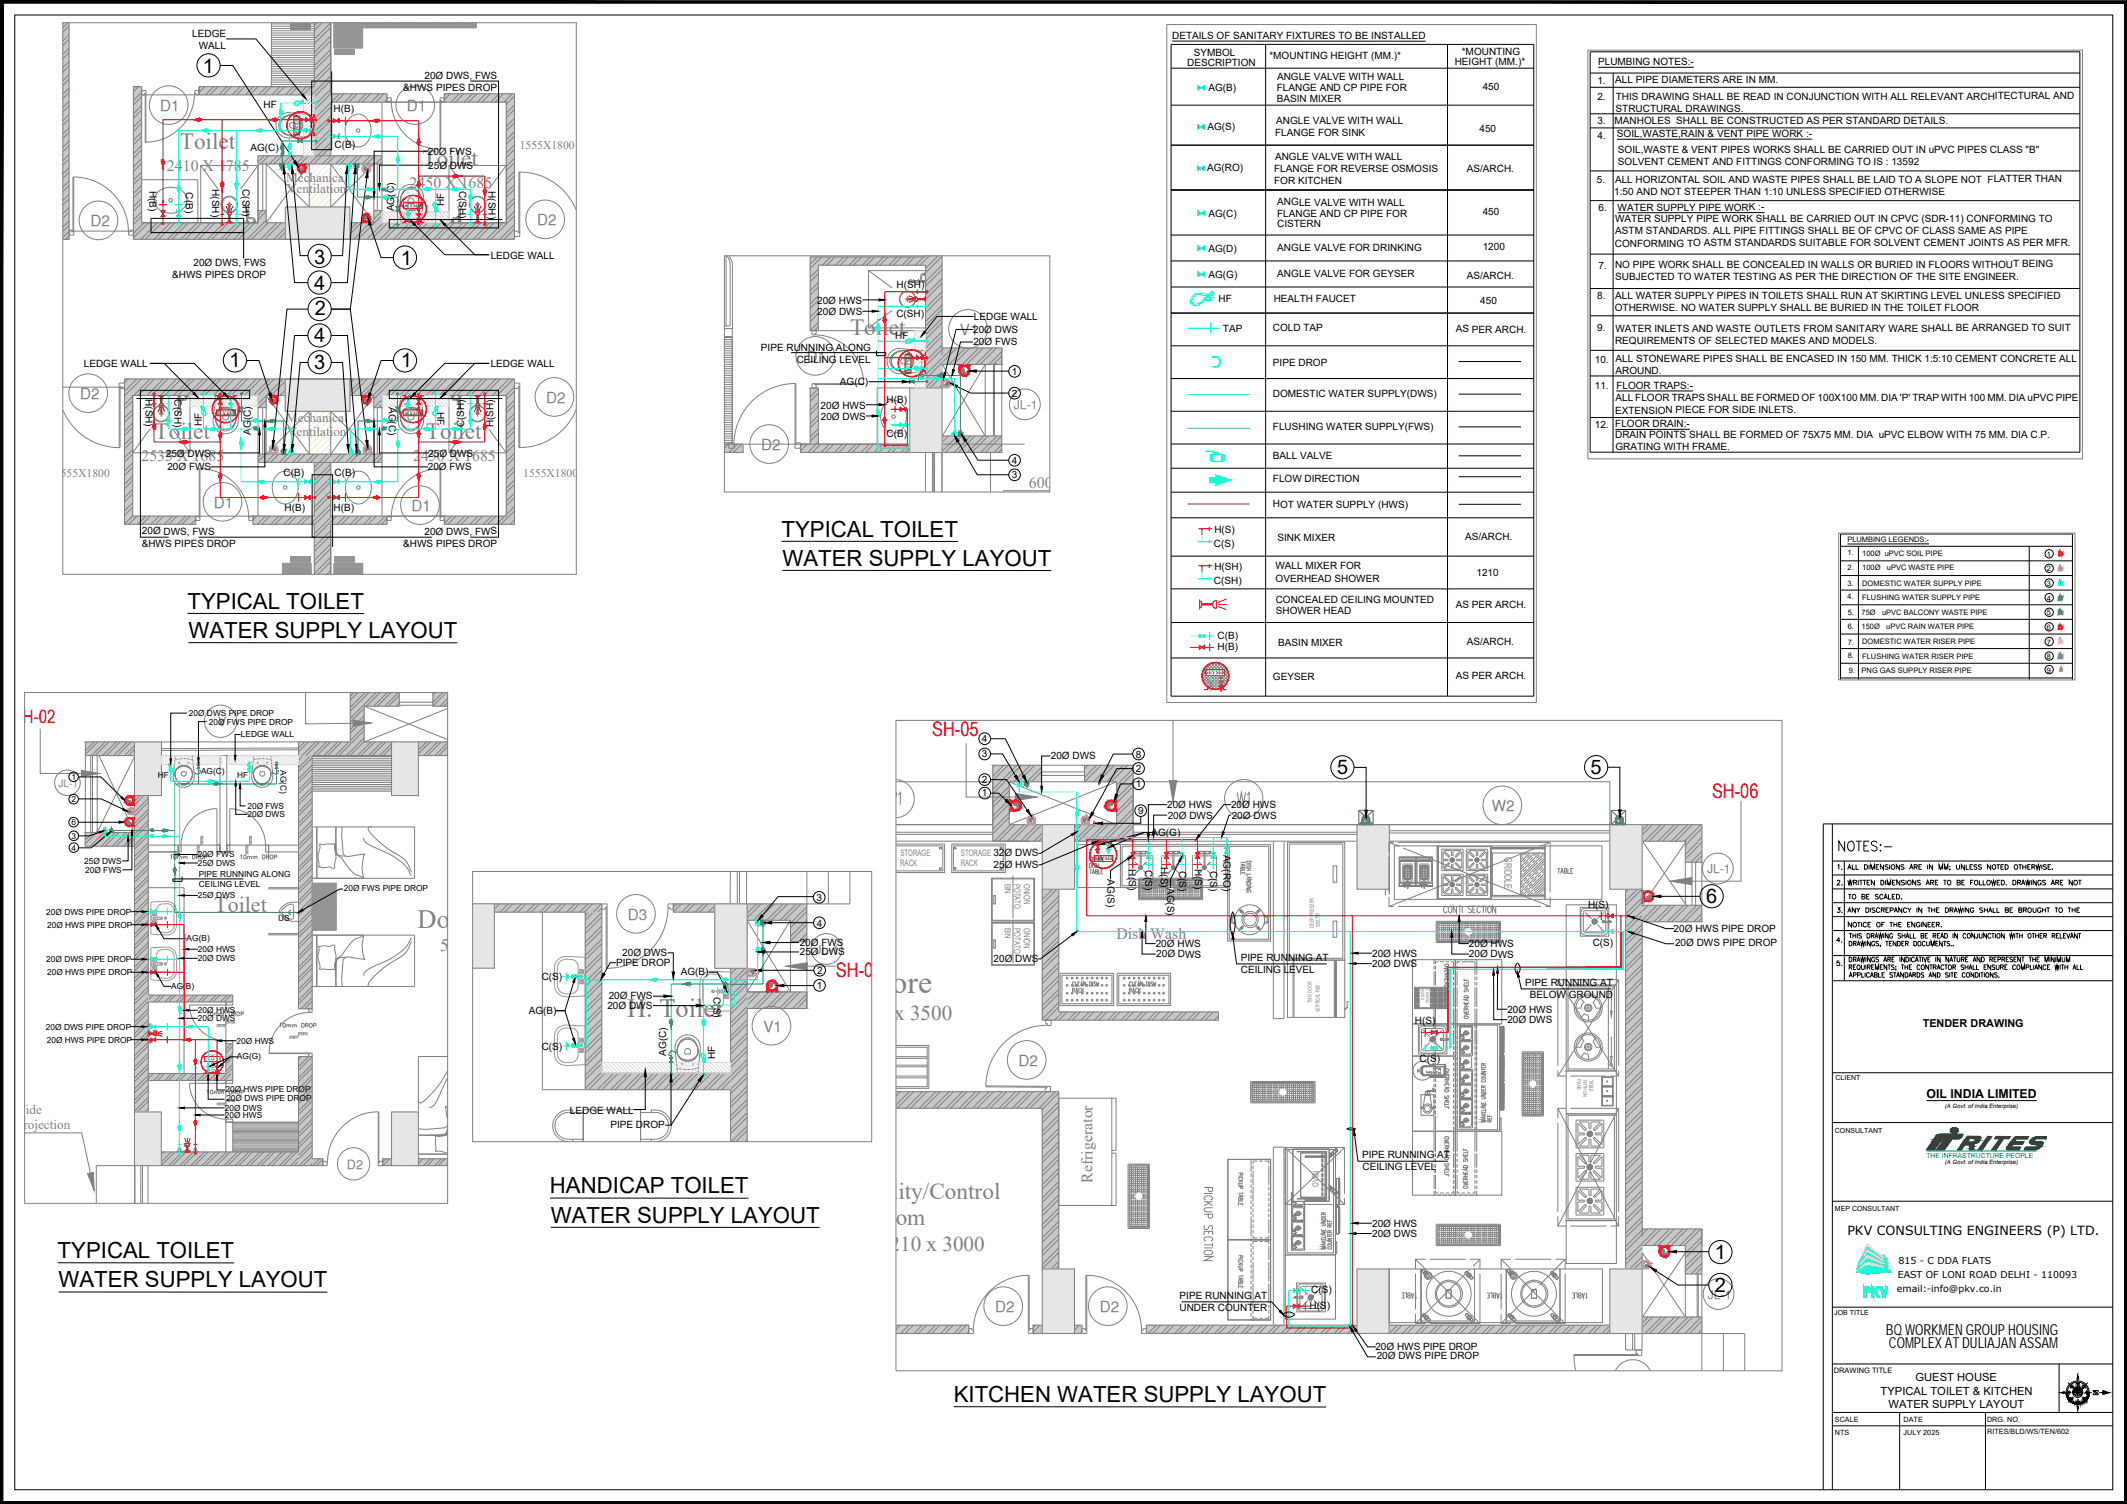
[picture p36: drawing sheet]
<svg xmlns="http://www.w3.org/2000/svg" width="594mm" height="420mm" viewBox="0 0 594 420" stroke-linecap="round" stroke-linejoin="round" font-family="sans-serif">
<defs><g id="words">
<text font-size="8.9" fill="#808080" x="241.7" y="277.4">Store</text>
<text font-size="8.9" fill="#fff" x="354.6" y="290.9">Kitchen</text>
<g font-size="7.4" fill="#808080">
<text x="116.6" y="259.4">Dormitory-2</text>
<text x="175.1" y="284.1">H. Toilet</text>
</g>
<text font-size="6.6" fill="#808080" x="350" y="226.1" transform="rotate(-90 350 226.1)">W1</text>
<g font-size="6.5" fill="#808080">
<text x="50.2" y="41.6">Toilet</text>
<text x="118" y="46.5">Toilet</text>
<text x="237.4" y="93.6">Toilet</text>
<text x="43.2" y="122.6">Toilet</text>
<text x="119" y="122.6">Toilet</text>
<text x="240.8" y="334.8">Utility/Control</text>
<text x="242.6" y="342.3">Room</text>
</g>
<g font-size="6.2">
<text x="218.3" y="149.9">TYPICAL TOILET</text>
<text x="218.5" y="158">WATER SUPPLY LAYOUT</text>
<text x="52.4" y="170.1">TYPICAL TOILET</text>
<text x="52.6" y="178.2">WATER SUPPLY LAYOUT</text>
<text x="153.6" y="333.4">HANDICAP TOILET</text>
<text x="153.9" y="341.5">WATER SUPPLY LAYOUT</text>
<text x="16.1" y="351.5">TYPICAL TOILET</text>
<text x="16.4" y="359.6">WATER SUPPLY LAYOUT</text>
<text x="266.4" y="391.7">KITCHEN WATER SUPPLY LAYOUT</text>
</g>
<text font-size="6.2" fill="#808080" x="59.8" y="254.7">Toilet</text>
<g font-size="5.9" fill="#808080">
<text x="236.4" y="285">4000 x 3500</text>
<text x="245.5" y="349.5">3210 x 3000</text>
</g>
<text font-size="5.9" fill="#fff" x="353.9" y="298.6">7915 x 6750</text>
<text font-size="5.7" x="512.6" y="238.8">NOTES:-</text>
<g font-size="5.6">
<text x="56.7" y="20.4">1</text>
<text x="87.8" y="73.6">3</text>
<text x="112" y="74.1">1</text>
<text x="87.7" y="81.1">4</text>
<text x="87.9" y="88">2</text>
<text x="87.7" y="95.6">4</text>
<text x="64.1" y="102.7" transform="rotate(-1 64.1 102.7)">1</text>
<text x="87.8" y="103">3</text>
<text x="112" y="102.7" transform="rotate(1 112 102.7)">1</text>
<text x="373.4" y="216.3" transform="rotate(-1 373.4 216.3)">5</text>
<text x="444.3" y="216.2">5</text>
<text x="476.5" y="252.3">6</text>
<text x="479" y="351.7">1</text>
<text x="479" y="360.9">2</text>
</g>
<g font-size="5.6" fill="#f00">
<text x="260.4" y="205.7">SH-05</text>
<text x="478.2" y="223">SH-06</text>
<text x="233.5" y="272.9">SH-07</text>
</g>
<text font-size="5.1" fill="#f00" x="3.6" y="202.1">SH-02</text>
<text font-size="4.9" fill="#808080" x="122.9" y="265.8">5850 x 6750</text>
<g font-size="4.4" fill="#808080">
<text x="46.6" y="47.7">2410 X 1785</text>
<text x="114.4" y="52.6">2450 X 1685</text>
<text x="39.5" y="128.7">2535 X 1685</text>
<text x="115.4" y="128.7">2450 X 1685</text>
<text x="287.4" y="136.4">600MM Wide</text>
<text x="311.8" y="262.4">Dish Wash</text>
<text x="305.1" y="330.4" transform="rotate(-90 305.1 330.4)">Refrigerator</text>
</g>
<g font-size="4.4">
<text x="515.8" y="244.1" transform="rotate(-90 515.8 244.1)">1.</text>
<text x="515.8" y="256.1" transform="rotate(-90 515.8 256.1)">3.</text>
<text x="515.8" y="264.6" transform="rotate(-90 515.8 264.6)">4.</text>
</g>
<g font-size="4.3" fill="#808080">
<text x="44.7" y="31">D1</text>
<text x="113.6" y="31">D1</text>
<text x="25.2" y="63.2">D2</text>
<text x="150" y="62.9">D2</text>
<text x="268.1" y="93.5">V1</text>
<text x="225.3" y="101">D1</text>
<text x="22.4" y="111.5">D2</text>
<text x="152.6" y="112.6">D2</text>
<text x="212.6" y="125.7">D2</text>
<text x="59.7" y="141.8">D1</text>
<text x="114.9" y="142.7">D1</text>
<text x="416.7" y="226.7">W2</text>
<text x="175.4" y="257">D3</text>
<text x="213.2" y="288.2">V1</text>
<text x="284.5" y="297.7">D2</text>
<text x="277.9" y="366.6">D2</text>
<text x="307.2" y="366.6">D2</text>
</g>
<g font-size="4.2">
<text x="526.8" y="373">BQ WORKMEN GROUP HOUSING</text>
<text x="527.6" y="376.6">COMPLEX AT DULIAJAN ASSAM</text>
</g>
<text font-size="4" fill="#808080" x="252.6" y="226.1" transform="rotate(-90 252.6 226.1)">W1</text>
<g font-size="4">
<text x="512.2" y="248.4">2.</text>
<text x="512.2" y="270.9">5.</text>
</g>
<g font-size="3.7" fill="#808080">
<text x="79.9" y="50.8">Mechanical</text>
<text x="80.2" y="53.8">Ventilation</text>
<text x="79.9" y="118">Mechanical</text>
<text x="80.2" y="121.8">Ventilation</text>
<text x="-.5" y="311.2">M Wide</text>
<text x="-1" y="315.5">ow Projection</text>
</g>
<g font-size="3.6" fill="#808080">
<text x="60.9" y="202.9">V</text>
<text x="96.9" y="326.5">D2</text>
</g>
<g font-size="3.5">
<text x="516" y="345.1">PKV CONSULTING ENGINEERS (P) LTD.</text>
<text x="580.3" y="389.1" transform="rotate(-90 580.3 389.1)">SW</text>
<text x="583.5" y="389.1" transform="rotate(-90 583.5 389.1)">NW</text>
</g>
<g font-size="3.4" fill="#808080">
<text x="283.2" y="114.3">JL-1</text>
<text x="476.8" y="243.9">JL-1</text>
<text x="227.8" y="266.4">JL-1</text>
<text x="477" y="362.8">JL-1</text>
</g>
<text font-size="3.4" x="538.1" y="306.7">OIL INDIA LIMITED</text>
<g font-size="3.2" fill="#808080">
<text x="145.2" y="41.7">1555X1800</text>
<text x="15.3" y="133.2">1555X1800</text>
<text x="146.1" y="133.2">1555X1800</text>
</g>
<g font-size="3.1">
<text x="525.2" y="389.6">TYPICAL TOILET &amp; KITCHEN</text>
<text x="535" y="385.8">GUEST HOUSE</text>
<text x="579.3" y="388.4">W</text>
<text x="527.4" y="393.4">WATER SUPPLY LAYOUT</text>
<text x="577.1" y="390.5">S</text>
<text x="577.5" y="391.9">SE</text>
<text x="580.7" y="391.9">NE</text>
<text x="581.4" y="390.5">N</text>
</g>
<text font-size="3" x="537" y="286.8">TENDER DRAWING</text>
<text font-size="2.9" fill="#808080" x="420.2" y="239.4" transform="rotate(90 420.2 239.4)">GRIDDLE</text>
<g font-size="2.8">
<text x="53.7" y="10.3">LEDGE</text>
<text x="327.4" y="10.9">DETAILS OF SANITARY FIXTURES TO BE INSTALLED</text>
<text x="55.5" y="13.6">WALL</text>
<text x="333.4" y="15.7">SYMBOL</text>
<text x="354.6" y="16.4">*MOUNTING HEIGHT (MM.)*</text>
<text x="408.3" y="15.2">*MOUNTING</text>
<text x="118.5" y="22">20Ø DWS, FWS</text>
<text x="331.6" y="18.5">DESCRIPTION</text>
<text x="356.7" y="22.4">ANGLE VALVE WITH WALL</text>
<text x="406.3" y="18.1">HEIGHT (MM.)*</text>
<text x="446.2" y="23.4">1.</text>
<text x="446.4" y="18.2">PLUMBING NOTES:-</text>
<text x="451.2" y="23.2">ALL PIPE DIAMETERS ARE IN MM.</text>
<text x="112.6" y="25.4">&amp;HWS PIPES DROP</text>
<text x="337.5" y="25.5">AG(B)</text>
<text x="356.6" y="25.5">FLANGE AND CP PIPE FOR</text>
<text x="356.6" y="28.4">BASIN MIXER</text>
<text x="414.1" y="25.1">450</text>
<text x="446.2" y="28">2.</text>
<text x="451.3" y="27.9">THIS DRAWING SHALL BE READ IN CONJUNCTION WITH ALL RELEVANT ARCHITECTURAL AND</text>
<text x="73.6" y="30.2">HF</text>
<text x="93.1" y="31.4">H(B)</text>
<text x="356.4" y="34.5">ANGLE VALVE WITH WALL</text>
<text x="446.2" y="34.5">3.</text>
<text x="450.9" y="34.7">MANHOLES SHALL BE CONSTRUCTED AS PER STANDARD DETAILS.</text>
<text x="451.2" y="31.3">STRUCTURAL DRAWINGS.</text>
<text x="93.4" y="41.3">C(B)</text>
<text x="337.2" y="36.2">AG(S)</text>
<text x="356.2" y="37.9">FLANGE FOR SINK</text>
<text x="413.2" y="36.7">450</text>
<text x="446.2" y="38.9">4.</text>
<text x="451.6" y="38.3">SOIL,WASTE,RAIN &amp; VENT PIPE WORK :-</text>
<text x="69.9" y="42.2">AG(C)</text>
<text x="119.5" y="43.3">20Ø FWS</text>
<text x="119.6" y="47.2">25Ø DWS</text>
<text x="337.2" y="47.8">AG(RO)</text>
<text x="356.1" y="44.7">ANGLE VALVE WITH WALL</text>
<text x="451.9" y="42.8">SOIL,WASTE &amp; VENT PIPES WORKS SHALL BE CARRIED OUT IN uPVC PIPES CLASS &quot;B&quot;</text>
<text x="451.9" y="46.2">SOLVENT CEMENT AND FITTINGS CONFORMING TO IS : 13592</text>
<text x="41.8" y="53.3" transform="rotate(90 41.8 53.3)">H(B)</text>
<text x="51.9" y="53.8" transform="rotate(90 51.9 53.8)">C(B)</text>
<text x="59.3" y="52.8" transform="rotate(90 59.3 52.8)">H(SH)</text>
<text x="67.7" y="52.8" transform="rotate(90 67.7 52.8)">C(SH)</text>
<text x="128.2" y="53.3" transform="rotate(90 128.2 53.3)">C(SH)</text>
<text x="136.4" y="53.4" transform="rotate(90 136.4 53.4)">H(SH)</text>
<text x="355.9" y="48">FLANGE FOR REVERSE OSMOSIS</text>
<text x="355.9" y="51.4">FOR KITCHEN</text>
<text x="409.7" y="48.2">AS/ARCH.</text>
<text x="446" y="51.1">5.</text>
<text x="451.1" y="51.1">ALL HORIZONTAL SOIL AND WASTE PIPES SHALL BE LAID TO A SLOPE NOT FLATTER THAN</text>
<text x="110.1" y="59" transform="rotate(-90 110.1 59)">AG(C)</text>
<text x="124.1" y="57.6" transform="rotate(-90 124.1 57.6)">HF</text>
<text x="356.8" y="57.4">ANGLE VALVE WITH WALL</text>
<text x="446.5" y="59.1">6.</text>
<text x="450.9" y="54.4">1:50 AND NOT STEEPER THAN 1:10 UNLESS SPECIFIED OTHERWISE</text>
<text x="451.8" y="58.8">WATER SUPPLY PIPE WORK :-</text>
<text x="337.5" y="60.5">AG(C)</text>
<text x="356.7" y="60.5">FLANGE AND CP PIPE FOR</text>
<text x="356.7" y="63.5">CISTERN</text>
<text x="414.1" y="60.2">450</text>
<text x="451.1" y="62.1">WATER SUPPLY PIPE WORK SHALL BE CARRIED OUT IN CPVC (SDR-11) CONFORMING TO</text>
<text x="451.2" y="65.5">ASTM STANDARDS. ALL PIPE FITTINGS SHALL BE OF CPVC OF CLASS SAME AS PIPE</text>
<text x="337.5" y="70.3">AG(D)</text>
<text x="356.8" y="70.1">ANGLE VALVE FOR DRINKING</text>
<text x="414.1" y="69.9">1200</text>
<text x="451" y="68.9">CONFORMING TO ASTM STANDARDS SUITABLE FOR SOLVENT CEMENT JOINTS AS PER MFR.</text>
<text x="48.1" y="77.7">&amp;HWS PIPES DROP</text>
<text x="54" y="74.3">20Ø DWS, FWS</text>
<text x="137" y="72.2">LEDGE WALL</text>
<text x="337.5" y="77.6">AG(G)</text>
<text x="356.8" y="77.3">ANGLE VALVE FOR GEYSER</text>
<text x="409.7" y="77.8">AS/ARCH.</text>
<text x="446.5" y="75.1">7.</text>
<text x="451.1" y="74.8">NO PIPE WORK SHALL BE CONCEALED IN WALLS OR BURIED IN FLOORS WITHOUT BEING</text>
<text x="250.4" y="80.5">H(SH)</text>
<text x="446.1" y="83.5">8.</text>
<text x="451.1" y="83.5">ALL WATER SUPPLY PIPES IN TOILETS SHALL RUN AT SKIRTING LEVEL UNLESS SPECIFIED</text>
<text x="451.2" y="78.2">SUBJECTED TO WATER TESTING AS PER THE DIRECTION OF THE SITE ENGINEER.</text>
<text x="228.2" y="84.9">20Ø HWS</text>
<text x="228.3" y="88.1">20Ø DWS</text>
<text x="250.4" y="88.7">C(SH)</text>
<text x="272" y="89.3">LEDGE WALL</text>
<text x="340.3" y="84.3">HF</text>
<text x="355.7" y="84.2">HEALTH FAUCET</text>
<text x="413.4" y="84.8">450</text>
<text x="451" y="86.9">OTHERWISE. NO WATER SUPPLY SHALL BE BURIED IN THE TOILET FLOOR</text>
<text x="250" y="94.8">HF</text>
<text x="271.8" y="93.1">20Ø DWS</text>
<text x="341.6" y="92.6">TAP</text>
<text x="355.5" y="92.5">COLD TAP</text>
<text x="406.6" y="92.9">AS PER ARCH.</text>
<text x="446.1" y="92.4">9.</text>
<text x="451.2" y="92.7">WATER INLETS AND WASTE OUTLETS FROM SANITARY WARE SHALL BE ARRANGED TO SUIT</text>
<text x="212.5" y="98">PIPE RUNNING ALONG</text>
<text x="222.5" y="101.3">CEILING LEVEL</text>
<text x="271.9" y="96.4">20Ø FWS</text>
<text x="445.4" y="101.3">10.</text>
<text x="451.1" y="96.1">REQUIREMENTS OF SELECTED MAKES AND MODELS.</text>
<text x="451.2" y="101.1">ALL STONEWARE PIPES SHALL BE ENCASED IN 150 MM. THICK 1:5:10 CEMENT CONCRETE ALL</text>
<text x="23.4" y="102.5">LEDGE WALL</text>
<text x="137" y="102.5">LEDGE WALL</text>
<text x="234.6" y="107.5">AG(C)</text>
<text x="282.6" y="104.7">1</text>
<text x="355.5" y="102.3">PIPE DROP</text>
<text x="451.2" y="104.5">AROUND.</text>
<text x="40.6" y="111.5" transform="rotate(90 40.6 111.5)">H(SH)</text>
<text x="48.8" y="111.5" transform="rotate(90 48.8 111.5)">C(SH)</text>
<text x="108.6" y="113.7" transform="rotate(90 108.6 113.7)">AG(C)</text>
<text x="247.6" y="112.5">H(B)</text>
<text x="282.6" y="110.8">2</text>
<text x="355.5" y="111">DOMESTIC WATER SUPPLY(DWS)</text>
<text x="445.4" y="108.8">11.</text>
<text x="451.2" y="112.1">ALL FLOOR TRAPS SHALL BE FORMED OF 100X100 MM. DIA 'P' TRAP WITH 100 MM. DIA uPVC PIPE</text>
<text x="451.5" y="108.6">FLOOR TRAPS:-</text>
<text x="56.4" y="119" transform="rotate(-90 56.4 119)">HF</text>
<text x="122.1" y="115.1" transform="rotate(90 122.1 115.1)">HF</text>
<text x="129.7" y="119.3" transform="rotate(-90 129.7 119.3)">C(SH)</text>
<text x="137.9" y="119.3" transform="rotate(-90 137.9 119.3)">H(SH)</text>
<text x="229.2" y="114.2">20Ø HWS</text>
<text x="229.2" y="117.3">20Ø DWS</text>
<text x="445.4" y="119.6">12.</text>
<text x="451.1" y="115.5">EXTENSION PIECE FOR SIDE INLETS.</text>
<text x="451.2" y="119.4">FLOOR DRAIN:-</text>
<text x="70" y="121.5" transform="rotate(-90 70 121.5)">AG(C)</text>
<text x="247.6" y="122.1">C(B)</text>
<text x="355.5" y="120.1">FLUSHING WATER SUPPLY(FWS)</text>
<text x="451.1" y="122.4">DRAIN POINTS SHALL BE FORMED OF 75X75 MM. DIA uPVC ELBOW WITH 75 MM. DIA C.P.</text>
<text x="451.2" y="125.8">GRATING WITH FRAME.</text>
<text x="46.3" y="127.6">25Ø DWS</text>
<text x="46.8" y="131.3">20Ø FWS</text>
<text x="119.5" y="131.3">20Ø FWS</text>
<text x="119.6" y="127.6">25Ø DWS</text>
<text x="282.6" y="129.5">4</text>
<text x="355.5" y="128.1">BALL VALVE</text>
<text x="79.2" y="132.8">C(B)</text>
<text x="93.4" y="132.8">C(B)</text>
<text x="282.6" y="133.6">3</text>
<text x="355.5" y="134.7">FLOW DIRECTION</text>
<text x="79.5" y="142.7">H(B)</text>
<text x="93.1" y="142.7">H(B)</text>
<text x="355.5" y="141.8">HOT WATER SUPPLY (HWS)</text>
<text x="39.6" y="149.3">20Ø DWS, FWS</text>
<text x="118.5" y="149.4">20Ø DWS, FWS</text>
<text x="339.2" y="148.9">H(S)</text>
<text x="39.6" y="152.7">&amp;HWS PIPES DROP</text>
<text x="112.6" y="152.7">&amp;HWS PIPES DROP</text>
<text x="339.1" y="152.7">C(S)</text>
<text x="356.8" y="151.1">SINK MIXER</text>
<text x="409.2" y="150.9">AS/ARCH.</text>
<text x="339.2" y="159.2">H(SH)</text>
<text x="356.2" y="158.9">WALL MIXER FOR</text>
<text x="412.4" y="161">1210</text>
<text x="339.1" y="163">C(SH)</text>
<text x="356.3" y="162.6">OVERHEAD SHOWER</text>
<text x="356.3" y="168.5">CONCEALED CEILING MOUNTED</text>
<text x="356.3" y="171.5">SHOWER HEAD</text>
<text x="406.6" y="169.9">AS PER ARCH.</text>
<text x="340" y="178.4">C(B)</text>
<text x="340" y="181.5">H(B)</text>
<text x="357" y="180.5">BASIN MIXER</text>
<text x="409.7" y="180.1">AS/ARCH.</text>
<text x="355.5" y="190">GEYSER</text>
<text x="406.6" y="189.8">AS PER ARCH.</text>
<text x="274.2" y="207.3">4</text>
<text x="274.2" y="211.6">3</text>
<text x="293.5" y="212.1">20Ø DWS</text>
<text x="317.2" y="215.7">2</text>
<text x="317.2" y="211.6">8</text>
<text x="274.2" y="218.8">2</text>
<text x="317.2" y="219.9">1</text>
<text x="274.2" y="222.5">1</text>
<text x="317.9" y="227.4">9</text>
<text x="326" y="225.8">20Ø HWS</text>
<text x="343.8" y="225.8">20Ø HWS</text>
<text x="321.6" y="233.5">AG(G)</text>
<text x="326.2" y="228.7">20Ø DWS</text>
<text x="344" y="228.7">20Ø DWS</text>
<text x="341.8" y="238.8" transform="rotate(90 341.8 238.8)">AG(RO)</text>
<text x="277.5" y="242.4">25Ø HWS</text>
<text x="309.3" y="245.6" transform="rotate(90 309.3 245.6)">AG(S)</text>
<text x="315.3" y="242.9" transform="rotate(90 315.3 242.9)">H(S)</text>
<text x="319.8" y="243" transform="rotate(90 319.8 243)">C(S)</text>
<text x="324.2" y="242.3" transform="rotate(90 324.2 242.3)">H(S)</text>
<text x="329.3" y="243.2" transform="rotate(90 329.3 243.2)">C(S)</text>
<text x="333.7" y="242.7" transform="rotate(90 333.7 242.7)">H(S)</text>
<text x="338" y="243.2" transform="rotate(90 338 243.2)">C(S)</text>
<text x="228" y="251.7">3</text>
<text x="326" y="248.1" transform="rotate(90 326 248.1)">AG(S)</text>
<text x="443.5" y="253.7">H(S)</text>
<text x="228.1" y="258.9">4</text>
<text x="467.5" y="260.3">20Ø HWS PIPE DROP</text>
<text x="172.1" y="269.8">PIPE DROP</text>
<text x="173.8" y="267.1">20Ø DWS</text>
<text x="223.4" y="264.2">20Ø FWS</text>
<text x="223.4" y="266.8">25Ø DWS</text>
<text x="277.5" y="268.7">20Ø DWS</text>
<text x="322.8" y="264.6">20Ø HWS</text>
<text x="322.9" y="267.5">20Ø DWS</text>
<text x="346.6" y="268.4">PIPE RUNNING AT</text>
<text x="383.3" y="267.3">20Ø HWS</text>
<text x="410.3" y="267.5">20Ø DWS</text>
<text x="410.3" y="264.6">20Ø HWS</text>
<text x="444.9" y="264.3">C(S)</text>
<text x="467.8" y="264.4">20Ø DWS PIPE DROP</text>
<text x="151.3" y="273.9">C(S)</text>
<text x="190.1" y="272.4">AG(B)</text>
<text x="228.2" y="272.1">2</text>
<text x="346.6" y="271.8">CEILING LEVEL</text>
<text x="383.3" y="270.2">20Ø DWS</text>
<text x="426" y="275.4">PIPE RUNNING AT</text>
<text x="169.6" y="281.8">20Ø DWS</text>
<text x="170" y="279.2">20Ø FWS</text>
<text x="199.3" y="278.6" transform="rotate(90 199.3 278.6)">C(S)</text>
<text x="228.1" y="276.4">1</text>
<text x="427.3" y="278.8">BELOW GROUND</text>
<text x="147.7" y="283.3">AG(B)</text>
<text x="395.2" y="286">H(S)</text>
<text x="421" y="285.8">20Ø DWS</text>
<text x="421" y="282.9">20Ø HWS</text>
<text x="151.3" y="293.2">C(S)</text>
<text x="186.1" y="294.9" transform="rotate(-90 186.1 294.9)">AG(C)</text>
<text x="199.7" y="295.8" transform="rotate(-90 199.7 295.8)">HF</text>
<text x="396.5" y="296.7">C(S)</text>
<text x="159.2" y="311.1">LEDGE WALL</text>
<text x="170.5" y="315.2">PIPE DROP</text>
<text x="380.5" y="323.6">PIPE RUNNING AT</text>
<text x="380.5" y="326.9">CEILING LEVEL</text>
<text x="383.3" y="345.6">20Ø DWS</text>
<text x="383.3" y="342.6">20Ø HWS</text>
<text x="329.5" y="362.8">PIPE RUNNING AT</text>
<text x="365.7" y="365.6">H(S)</text>
<text x="366.2" y="361.3">C(S)</text>
<text x="329.5" y="366.2">UNDER COUNTER</text>
<text x="384.1" y="377.1">20Ø HWS PIPE DROP</text>
<text x="384.5" y="379.7">20Ø DWS PIPE DROP</text>
</g>
<text font-size="2.8" fill="#808080" x="16.3" y="219.8">JL-1</text>
<g font-size="2.6">
<text x="530.2" y="353.2">815 - C DDA FLATS</text>
<text x="530" y="357.1">EAST OF LONI ROAD DELHI - 110093</text>
<text x="529.8" y="361">email:-info@pkv.co.in</text>
</g>
<g font-size="2.5" fill="#808080">
<text x="251.5" y="239.3">STORAGE</text>
<text x="268.4" y="239.3">STORAGE 32Ø DWS</text>
<text x="251.4" y="241.9">RACK</text>
<text x="268.3" y="241.9">RACK</text>
<text x="280.6" y="246.8" transform="rotate(90 280.6 246.8)">BIN</text>
<text x="283.3" y="246.8" transform="rotate(90 283.3 246.8)">POTATO</text>
<text x="286" y="246.9" transform="rotate(90 286 246.9)">ONION</text>
<text x="280.6" y="259.3" transform="rotate(90 280.6 259.3)">BIN</text>
<text x="283.3" y="259.3" transform="rotate(90 283.3 259.3)">POTATO</text>
<text x="286" y="259.3" transform="rotate(90 286 259.3)">ONION</text>
</g>
<text font-size="2.4" fill="#808080" x="368.3" y="331.6" transform="rotate(-90 368.3 331.6)">OVEN</text>
<g font-size="2.3">
<text x="52.8" y="200">20Ø DWS PIPE DROP</text>
<text x="58.3" y="202.5">20Ø FWS PIPE DROP</text>
<text x="67.3" y="206">LEDGE WALL</text>
<text x="78.4" y="215.2" transform="rotate(90 78.4 215.2)">AG(C)</text>
<text x="20" y="217.8">1</text>
<text x="44.1" y="217.4">HF</text>
<text x="56.1" y="216.3">AG(C)</text>
<text x="66.2" y="217.4">HF</text>
<text x="20" y="224.1">2</text>
<text x="69.1" y="225.9">20Ø FWS</text>
<text x="20" y="230.5">6</text>
<text x="69.1" y="228.3">20Ø DWS</text>
<text x="20" y="234.3">3</text>
<text x="20" y="237.6">4</text>
<text x="55.3" y="239.5">20Ø FWS</text>
<text x="23.5" y="241.4">25Ø DWS</text>
<text x="23.8" y="244">20Ø FWS</text>
<text x="55.3" y="241.9">25Ø DWS</text>
<text x="55.5" y="245.1">PIPE RUNNING ALONG</text>
<text x="55.3" y="251">25Ø DWS</text>
<text x="55.6" y="247.9">CEILING LEVEL</text>
<text x="96" y="248.9">20Ø FWS PIPE DROP</text>
<text x="12.9" y="255.6">20Ø DWS PIPE DROP</text>
<text x="77.7" y="257.4">US</text>
<text x="13.2" y="259.2">20Ø HWS PIPE DROP</text>
<text x="52.1" y="263">AG(B)</text>
<text x="12.9" y="268.9">20Ø DWS PIPE DROP</text>
<text x="55.3" y="266">20Ø HWS</text>
<text x="55.3" y="268.5">20Ø DWS</text>
<text x="13.2" y="272.5">20Ø HWS PIPE DROP</text>
<text x="47.8" y="276.3">AG(B)</text>
<text x="12.8" y="287.7">20Ø DWS PIPE DROP</text>
<text x="55.3" y="285.3">20Ø DWS</text>
<text x="55.3" y="283">20Ø HWS</text>
<text x="13.1" y="291.4">20Ø HWS PIPE DROP</text>
<text x="66.1" y="291.5">20Ø HWS</text>
<text x="66.2" y="296">AG(G)</text>
<text x="63" y="305.1">20Ø HWS PIPE DROP</text>
<text x="62.8" y="310.3">20Ø DWS</text>
<text x="63.2" y="307.6">20Ø DWS PIPE DROP</text>
<text x="62.8" y="312.3">20Ø HWS</text>
</g>
<g font-size="2.1">
<text x="516" y="151.5">PLUMBING LEGENDS:-</text>
<text x="516" y="155">1.</text>
<text x="520.1" y="155.2">100Ø uPVC SOIL PIPE</text>
<text x="571.6" y="155.5">1</text>
<text x="516" y="159.2">2.</text>
<text x="520.1" y="159.3">100Ø</text>
<text x="527" y="159.3">uPVC WASTE PIPE</text>
<text x="571.6" y="159.6">2</text>
<text x="516" y="167.5" transform="rotate(-1 516 167.5)">4.</text>
<text x="516" y="163.6">3.</text>
<text x="520.1" y="163.6">DOMESTIC WATER SUPPLY PIPE</text>
<text x="520.1" y="167.6">FLUSHING WATER SUPPLY PIPE</text>
<text x="571.6" y="163.7">3</text>
<text x="571.6" y="167.8">4</text>
<text x="516.1" y="171.7">5.</text>
<text x="520" y="171.9">75Ø</text>
<text x="525.7" y="171.9">uPVC BALCONY WASTE PIPE</text>
<text x="571.6" y="171.9">5</text>
<text x="516.1" y="175.8" transform="rotate(-1 516.1 175.8)">6.</text>
<text x="520" y="175.6">150Ø</text>
<text x="520.1" y="179.9">DOMESTIC WATER RISER PIPE</text>
<text x="526.8" y="175.6">uPVC RAIN WATER PIPE</text>
<text x="571.6" y="176">6</text>
<text x="516.1" y="180.1">7.</text>
<text x="516.1" y="183.8">8.</text>
<text x="520.1" y="184">FLUSHING WATER RISER PIPE</text>
<text x="571.6" y="180.1">7</text>
<text x="571.6" y="184.1">8</text>
<text x="516.4" y="187.9">9.</text>
<text x="520" y="188">PNG GAS SUPPLY RISER PIPE</text>
<text x="571.6" y="187.9">9</text>
<text x="512.2" y="383.6">DRAWING TITLE</text>
</g>
<g font-size="2">
<text x="512.7" y="301.7">CLIENT</text>
<text x="512.5" y="316.4">CONSULTANT</text>
<text x="512.5" y="338.4">MEP CONSULTANT</text>
<text x="512.3" y="367.4">JOB TITLE</text>
<text x="512.5" y="401">NTS</text>
<text x="512.5" y="397.3">SCALE</text>
<text x="531.7" y="397.3">DATE</text>
<text x="531.7" y="401">JULY 2025</text>
<text x="555" y="397.4">DRG. NO.</text>
<text x="555" y="400.7">RITES/BLD/WS/TEN/602</text>
</g>
<text font-size="1.9" fill="#009926" x="538.1" y="323.4">THE INFRASTRUCTURE PEOPLE</text>
<g font-size="1.6" fill="#808080">
<text x="367" y="259.2" transform="rotate(-90 367 259.2)">DEEP FREEZER</text>
<text x="368.7" y="259.1" transform="rotate(-90 368.7 259.1)">525LTR</text>
<text x="366.4" y="280.2" transform="rotate(-90 366.4 280.2)">TWO DOOR</text>
<text x="368.7" y="282.8" transform="rotate(-90 368.7 282.8)">VERTICAL REF.</text>
<text x="440.5" y="301.5" transform="rotate(90 440.5 301.5)">PANS</text>
<text x="442.2" y="301.7" transform="rotate(90 442.2 301.7)">WITH GN</text>
<text x="443.9" y="301.6" transform="rotate(90 443.9 301.6)">TABLE</text>
</g>
<g font-size="1.6">
<text x="543.2" y="309.6">(A Govt. of India Enterprise)</text>
<text x="543.2" y="325.1">(A Govt. of India Enterprise)</text>
</g>
<g font-size="1.5">
<text x="82.4" y="32.2" transform="rotate(90 82.4 32.2)">GEYSER</text>
<text x="112.4" y="57.9">GEYSER</text>
<text x="254.2" y="104.2" transform="rotate(-90 254.2 104.2)">GEYSER</text>
<text x="60.2" y="115.8">GEYSER</text>
<text x="112.4" y="115.8">GEYSER</text>
<text x="336.5" y="188.4">GEYSER</text>
<text x="305.4" y="240.3">GEYSER</text>
</g>
<g font-size="1.2" fill="#808080">
<text x="397" y="276.3" transform="rotate(90 397 276.3)">BOARD</text>
<text x="398.2" y="276.4" transform="rotate(90 398.2 276.4)">CHOPING</text>
</g>
<text font-size="1.2" x="59.9" y="299.4" transform="rotate(-90 59.9 299.4)">GEYSER</text>
</g></defs>
<!-- layer: DIM -->
<g fill="none" stroke="#808080" stroke-width=".28">
<path d="M17.6 64.6h92.9M260.8 85.8v51.6M17.6 108.2h92.9M202.4 124.1h83.8M389.3 235.3h-1.3v2.7M433 250.5v2.7h-1.4M250.3 298h8.7M250.3 297.6h8.7M250.3 301.1h8.7M250.3 300.6h8.7M375.5 334.8v1.7h-2M398.2 351.8h-2.8v2.7"/>
<path d="M410.6 351.8h2.8v2.7M413.4 351.8l-1.9 2M422 351.8h-2.7v2.7M395.4 367.1v2.6h2.8M419.3 367.1v2.6h2.7"/>
</g>
<!-- layer: HATCH -->
<g fill="#c7c8ca" stroke="#c7c8ca" stroke-width=".28">
<path d="M97.7 105.9h46z"/>
<path d="M34.8 105.9h44.9z"/>
<path d="M55.6 24.2h16.1z"/>
<path d="M91.4 6.4h1v17.8z"/>
<path d="M17.6 64.5l1.7 .4h-1.7z"/>
<path d="M17.6 66.6l1.7 .3h-1.7z"/>
<path d="M37.3 62.3h42.4v4.6z"/>
<path d="M97.7 62.3h46v4.6z"/>
<path d="M17.6 24.5l1.7 .3h-1.7z"/>
<path d="M17.6 48.8l1.7 13.5h-1.7z"/>
<path d="M258.5 108.4h4.6z"/>
<path d="M261.5 71.5h1.6v36.9z"/>
<path d="M202.4 125.6l5.1 .8h-5.1z"/>
<path d="M226.3 71.8h32.2z"/>
<path d="M121.2 193.5h3.8v1.5z"/>
<path d="M116.9 207.3h8.1v2.3z"/>
<path d="M98.2 193.5h13.3v3.8z"/>
<path d="M116.9 323.7h8.1v.3z"/>
<path d="M37.6 222.3h3.8z"/>
<path d="M37.6 222.3h3.8v88.3z"/>
<path d="M277.3 230.4h13.8v4.6z"/>
<path d="M250.3 370.8l20.3 .3h-20.3z"/>
<path d="M250.3 372l20.3 .5h-20.3z"/>
<path d="M250.3 307.1l45.4 2.5h-45.4z"/>
<path d="M388 370.2h61.6v2.3z"/>
<path d="M320.2 370.2h59.9l-.1 2.3z"/>
<path d="M97.7 105.9l46 4.6v-4.6zM97.7 105.9l46 4.6h-46z"/>
<path d="M34.8 105.9l44.9 4.6v-4.6zM34.8 105.9l44.9 4.6h-44.9z"/>
<path d="M104.4 110.5l2.3 3.4v-3.4zM104.4 110.5l2.3 3.4h-2.3z"/>
<path d="M72.1 110.5l2.3 3.4v-3.4zM72.1 110.5l2.3 3.4h-2.3z"/>
<path d="M141.4 110.5l2.3 16v-16zM141.4 110.5l2.3 16h-2.3z"/>
<path d="M72.1 126.9l34.6 2.3v-2.3zM72.1 126.9l34.6 2.3h-34.6z"/>
<path d="M87.8 129.2l4.6 15v-15zM87.8 129.2l4.6 15h-4.6z"/>
<path d="M141.4 126.5l2.3 17.7v-17.7zM141.4 126.5l2.3 17.7h-2.3z"/>
<path d="M34.8 110.5l2.3 33.7v-33.7zM34.8 110.5l2.3 33.7h-2.3z"/>
<path d="M70.7 144.2l37.4 .7v-.7zM70.7 144.2l37.4 .7h-37.4z"/>
<path d="M124.1 144.2l19.6 1.5v-1.5zM124.1 144.2l19.6 1.5h-19.6z"/>
<path d="M124.1 145.7l19.6 .8v-.8zM124.1 145.7l19.6 .8h-19.6z"/>
<path d="M70.7 144.9l37.4 1.6v-1.6zM70.7 144.9l37.4 1.6h-37.4z"/>
<path d="M34.8 144.2l19.9 2.3v-2.3zM34.8 144.2l19.9 2.3h-19.9z"/>
<path d="M87.8 146.5l.8 13.9h-.8zM87.8 146.5l.8 13.9 3.8-13.9zM92.4 146.5v13.9h-3.8z"/>
<path d="M87.8 6.4v17.8h4.6zM87.8 6.4h3.6l1 17.8z"/>
<path d="M55.6 24.2h32.2zM55.6 24.2h32.2z"/>
<path d="M55.6 24.2l36.8 2v-2zM55.6 24.2l36.8 2h-36.8z"/>
<path d="M55.6 26.2l52.5 .3v-.3zM55.6 26.2l52.5 .3h-52.5z"/>
<path d="M124.1 26.2l19.6 1.7v-1.7zM124.1 26.2l19.6 1.7h-19.6z"/>
<path d="M124.1 27.9l19.6 .6v-.6zM124.1 27.9l19.6 .6h-19.6z"/>
<path d="M87.8 26.5l20.3 2v-2zM87.8 26.5l20.3 2h-20.3z"/>
<path d="M37.3 24.2l2.3 4.3v-4.3zM37.3 24.2l2.3 4.3h-2.3z"/>
<path d="M37.3 28.5l2.3 2v-2zM37.3 28.5l2.3 2h-2.3z"/>
<path d="M37.3 30.5l2.3 .1zM37.3 30.5l2.3 .1z"/>
<path d="M87.8 28.5l4.6 15v-15zM87.8 28.5l4.6 15h-4.6z"/>
<path d="M141.4 28.5l2.3 15.8v-15.8zM141.4 28.5l2.3 15.8h-2.3z"/>
<path d="M72.1 43.5l34.6 2.3v-2.3zM72.1 43.5l34.6 2.3h-34.6z"/>
<path d="M37.3 30.6l2.3 29.7v-29.7zM37.3 30.6l2.3 29.7h-2.3z"/>
<path d="M141.4 44.3l2.3 16v-16zM141.4 44.3l2.3 16h-2.3z"/>
<path d="M37.3 60.3l2.3 1.9v-1.9zM37.3 60.3l2.3 1.9h-2.3z"/>
<path d="M104.4 58.8l2.3 3.4v-3.4zM104.4 58.8l2.3 3.4h-2.3z"/>
<path d="M141.4 60.3l2.3 1.9v-1.9zM141.4 60.3l2.3 1.9h-2.3z"/>
<path d="M37.3 62.2l14.8 .1zM37.3 62.2l14.8 .1z"/>
<path d="M104.4 62.2l39.3 .1zM97.7 62.3h46z"/>
<path d="M72.1 58.8l2.3 3.5v-3.5zM72.1 58.8l2.3 3.5h-2.3z"/>
<path d="M19.3 62.3l-1.7 2.2 1.7 .4zM17.6 62.3h1.7l-1.7 2.2z"/>
<path d="M19.3 64.9l-1.7 1.7 1.7 .3zM17.6 64.9h1.7l-1.7 1.7z"/>
<path d="M37.3 66.9h42.4zM37.3 62.3l42.4 4.6h-42.4z"/>
<path d="M97.7 66.9h46zM97.7 62.3l46 4.6h-46z"/>
<path d="M17.6 14.4l1.7 5.9h-1.7zM17.6 6.4v8l1.7 5.9zM17.6 6.4h1.7v13.9z"/>
<path d="M19.3 20.3l-1.7 4.2 1.7 .3zM17.6 20.3h1.7l-1.7 4.2z"/>
<path d="M19.3 24.8l-1.7 24 1.7 13.5zM17.6 24.8h1.7l-1.7 24z"/>
<path d="M17.6 64.6h1.7zM17.6 64.3l1.7 .3h-1.7z"/>
<path d="M19.3 62.3l-1.7 2 1.7 .3zM17.6 62.3h1.7l-1.7 2z"/>
<path d="M263.1 97.2l16.7 4.6v-4.6zM263.1 97.2l16.7 4.6h-16.7z"/>
<path d="M226.3 108.4l2.3 15.7v-15.7zM226.3 108.4l2.3 15.7h-2.3z"/>
<path d="M223.6 124.1l30.6 1.1v-1.1zM223.6 124.1l30.6 1.1h-30.6z"/>
<path d="M263.2 121.8l16.6 4.6v-4.6zM263.2 121.8l16.6 4.6h-16.6z"/>
<path d="M223.6 125.2l30.6 1.2v-1.2zM223.6 125.2l30.6 1.2h-30.6z"/>
<path d="M258.5 71.5v36.9h4.6zM258.5 71.5h3l1.6 36.9z"/>
<path d="M202.4 126.4h5.1zM202.4 126.4h5.1z"/>
<path d="M202.4 125.6l5.1 .8v-2.3zM202.4 124.1h5.1l-5.1 1.5z"/>
<path d="M226.3 71.8l32.2 2.3v-2.3zM226.3 71.8l32.2 2.3h-32.2z"/>
<path d="M226.3 74.1h2.3zM226.3 74.1h32.2z"/>
<path d="M226.3 74.1l2.3 18.3v-18.3zM226.3 74.1l2.3 18.3h-2.3z"/>
<path d="M23.8 207.3l13.8 3.8v-3.8zM23.8 207.3l13.8 3.8h-13.8z"/>
<path d="M23.8 232.6l13.8 3.8v-3.8zM23.8 232.6l13.8 3.8h-13.8z"/>
<path d="M120.9 197.3h4.1v-2.3zM121.2 193.5l3.8 1.5-4.1 2.3zM120.9 193.5v3.8l.3-3.8z"/>
<path d="M116.9 211.1h8.1v-1.5zM116.9 207.3l8.1 2.3-8.1 1.5z"/>
<path d="M97.8 193.5v3.8h13.7zM97.8 193.5l13.7 3.8z"/>
<path d="M97.8 197.3l3.9 10v-10zM97.8 197.3l3.9 10h-3.9z"/>
<path d="M83.4 207.3l26 3.8v-3.8zM83.4 207.3l26 3.8h-26z"/>
<path d="M106.9 323.7l2.5 1.9v-1.9zM106.9 323.7l2.5 1.9h-2.5z"/>
<path d="M116.9 325.6h8.1v-1.6zM116.9 323.7l8.1 .3-8.1 1.6z"/>
<path d="M87.2 323.7l3 1.9v-1.9zM87.2 323.7l3 1.9h-3z"/>
<path d="M45.1 321.8l38.3 3.8v-3.8zM45.1 321.8l38.3 3.8h-38.3z"/>
<path d="M83.4 211.4l3.8 70.4v-70.4zM83.4 211.4l3.8 70.4h-3.8z"/>
<path d="M83.4 295.1l3.8 30.5v-30.5zM83.4 295.1l3.8 30.5h-3.8z"/>
<path d="M63.1 291.5l1.9 8.4v-8.4zM63.1 291.5l1.9 8.4h-1.9z"/>
<path d="M41.4 299.9l23.6 1.9v-1.9zM41.4 299.9l23.6 1.9h-23.6z"/>
<path d="M41.4 278l23.6 1.9v-1.9zM41.4 278l23.6 1.9h-23.6z"/>
<path d="M37.6 310.6h3.8zM37.6 222.3l3.8 88.3h-3.8z"/>
<path d="M208.7 277.1l16.7 4.6v-4.6zM208.7 277.1l16.7 4.6h-16.7z"/>
<path d="M208.7 252.5l16.7 2.3v-2.3zM208.7 252.5l16.7 2.3h-16.7z"/>
<path d="M208.7 254.8l16.7 2.3v-2.3zM208.7 254.8l16.7 2.3h-16.7z"/>
<path d="M220.8 257.1l4.6 5.9v-5.9zM220.8 257.1l4.6 5.9h-4.6z"/>
<path d="M188.1 252.5l11.6 2.3v-2.3zM188.1 252.5l11.6 2.3h-11.6z"/>
<path d="M204.1 270.5l2.1 48.4h-2.1zM204.1 270.5l2.1 48.4 2.5-48.4zM208.7 270.5v48.4h-2.5z"/>
<path d="M167.7 299.8l36.4 4.6v-4.6zM167.7 299.8l36.4 4.6h-36.4z"/>
<path d="M163.5 254.8l4.6 49.6v-49.6zM163.5 254.8l4.6 49.6h-4.6z"/>
<path d="M138.1 252.5l30 1.2v-1.2zM138.1 252.5l30 1.2h-30z"/>
<path d="M138.1 253.7l30 1.1v-1.1zM138.1 253.7l30 1.1h-30z"/>
<path d="M277.3 213.8l13.6 4.6v-4.6zM277.3 213.8l13.6 4.6h-13.6z"/>
<path d="M277.3 218.4l4.6 12v-12zM277.3 218.4l4.6 12h-4.6z"/>
<path d="M277.3 235h13.8zM277.3 230.4l13.8 4.6h-13.8z"/>
<path d="M302.9 213.8l13.6 4.6v-4.6zM302.9 213.8l13.6 4.6h-13.6z"/>
<path d="M311.9 218.4l4.6 12v-12zM311.9 218.4l4.6 12h-4.6z"/>
<path d="M300.1 230.4l16.4 4.6v-4.6zM300.1 230.4l16.4 4.6h-16.4z"/>
<path d="M470.7 235l4.6 5.9v-5.9zM470.7 235l4.6 5.9h-4.6z"/>
<path d="M458.7 230.4l16.6 2.3v-2.3zM458.7 230.4l16.6 2.3h-16.6z"/>
<path d="M458.7 232.7l16.6 2.3v-2.3zM458.7 232.7l16.6 2.3h-16.6z"/>
<path d="M295.7 282.7l44.6 2.3v-2.3zM295.7 282.7l44.6 2.3h-44.6z"/>
<path d="M470.7 347.9l4.6 8v-8zM470.7 347.9l4.6 8h-4.6z"/>
<path d="M250.3 370.8l20.3 .3v-.9zM250.3 370.2h20.3l-20.3 .6z"/>
<path d="M250.3 372l20.3 .5v-1.4zM250.3 371.1h20.3l-20.3 .9z"/>
<path d="M250.3 307.1l45.4 2.5v-4.6zM250.3 305h45.4l-45.4 2.1z"/>
<path d="M291.1 309.6l4.6 44.9v-44.9zM291.1 309.6l4.6 44.9h-4.6z"/>
<path d="M291.1 248.4l4.6 36.6v-36.6zM291.1 248.4l4.6 36.6h-4.6z"/>
<path d="M388 370.2v2.3h61.6zM388 372.5h61.6z"/>
<path d="M454.1 248.4l2.2 24v-24zM454.1 248.4l2.2 24h-2.2z"/>
<path d="M454.1 272.4l2.2 24v-24zM454.1 272.4l2.2 24h-2.2z"/>
<path d="M456.3 248.4l2.4 72v-72zM456.3 248.4l2.4 72h-2.4z"/>
<path d="M454.1 296.4l2.2 24v-24zM454.1 296.4l2.2 24h-2.2z"/>
<path d="M456.3 320.4l2.4 22.9v-22.9zM456.3 320.4l2.4 22.9h-2.4z"/>
<path d="M454.1 320.4l2.2 22.9v-22.9zM454.1 320.4l2.2 22.9h-2.2z"/>
<path d="M454.1 343.3l2.2 1.1v-1.1zM454.1 343.3l2.2 1.1h-2.2z"/>
<path d="M458.7 343.3l16.6 4.6v-4.6zM458.7 343.3l16.6 4.6h-16.6z"/>
<path d="M456.3 343.3l2.4 4.6v-4.6zM456.3 343.3l2.4 4.6h-2.4z"/>
<path d="M454.1 344.4l2.2 3.5v-3.5zM454.1 344.4l2.2 3.5h-2.2z"/>
<path d="M456.3 347.9l2.4 6.6v-6.6zM456.3 347.9l2.4 6.6h-2.4z"/>
<path d="M454.1 347.9l2.2 6.6v-6.6zM454.1 347.9l2.2 6.6h-2.3z"/>
<path d="M458.7 367.9l16.6 2.3v-2.3zM458.7 367.9l16.6 2.3h-16.6z"/>
<path d="M458.7 370.2l16.6 2.3v-2.3zM458.7 370.2l16.6 2.3h-16.6z"/>
<path d="M288.6 370.2l2.5 2.3v-2.3zM288.6 370.2l2.5 2.3h-2.5z"/>
<path d="M458.7 252.9l16.6 4.6v-4.6zM458.7 252.9l16.6 4.6h-16.6z"/>
<path d="M320.2 370.2v2.3h59.8zM320.2 372.5h59.8z"/>
<path d="M292.2 370.2l2 2.3v-2.3zM292.2 370.2l2 2.3h-2z"/>
<path d="M300.2 370.2l2 2.3v-2.3zM300.2 370.2l2 2.3h-2z"/>
</g>
<g fill="none" stroke="#808080" stroke-width=".28">
<path d="M18.9 6.4l-1.3 1.3M19.3 9.7l-1.7 1.7M19.3 13.5l-1.7 1.6M19.3 17.2l-1.7 1.6M19.3 7.3l-1.7 1.6M19.3 11l-1.7 1.6M19.3 14.7l-1.7 1.6M19.3 18.4l-1.7 1.7M88.7 6.4l-.9 .8M89.9 6.4l-2.1 2.1M92.4 6.4l-4.6 4.6M92.4 10.1l-4.6 4.6"/>
<path d="M92.4 13.8l-4.6 4.6M92.4 17.5l-4.6 4.6M92.4 7.6l-4.6 4.6M92.4 11.3l-4.6 4.6M92.4 15l-4.6 4.6M92.4 18.8l-4.6 4.6M19.3 20.9l-1.7 1.6M19.3 24.6l-1.7 1.6M19.3 28.3l-1.7 1.7M19.3 32l-1.7 1.7M19.3 35.7l-1.7 1.7M19.3 39.5l-1.7 1.6"/>
<path d="M19.3 22.1l-1.7 1.7M19.3 25.8l-1.7 1.7M19.3 29.5l-1.7 1.7M19.3 33.3l-1.7 1.6M19.3 37l-1.7 1.6M37.4 24.2l-.1 .1M38.7 24.2l-1.4 1.4M39.6 25.8l-2.3 2.3M39.6 29.5l-2.3 2.3M39.6 33.2l-2.3 2.3M39.6 36.9l-2.3 2.3M39.6 27l-2.3 2.3"/>
<path d="M39.6 30.7l-2.3 2.3M39.6 34.4l-2.3 2.3M39.6 38.1l-2.3 2.3M56 24.2l-.4 .4M57.2 24.2l-1.6 1.7M59.7 24.2l-2.3 2.3M60.9 24.2l-2.3 2.3M63.4 24.2l-2.3 2.3M64.7 24.2l-2.4 2.3M67.1 24.2l-2.3 2.3M68.3 24.2l-2.2 2.3M70.8 24.2l-2.3 2.3"/>
<path d="M72.1 24.2l-2.3 2.3M74.5 24.2l-2.3 2.3M75.8 24.2l-2.3 2.3M78.2 24.2l-2.2 2.3M79.5 24.2l-2.3 2.3M82 24.2l-2.3 2.3M83.2 24.2l-2.3 2.3M83.2 38.9v.1M83.3 39l-.1 .2M83.4 39l-.2 .2M83.5 39.1l-.3 .3M83.5 39.1l-.3 .4"/>
<path d="M83.5 39.2l-.3 .4 .4-.4M83.6 39.2l-.4 .5M83.7 39.3l-.5 .5M83.8 39.4l-.3 .3M83.8 39.4l-.1 .2M84 39.5l.5-.6-.5 .6M84.3 39l-.4 .5M84.5 39.1l-.5 .5 .5-.4M84.5 39.3l-.3 .4M84.5 39.5l-.2 .3M84.5 39.7v.1M84.5 39.4l-.3 .3"/>
<path d="M84.5 39.6l-.2 .2M85.3 36.9l.7-.6-.7 .7M85.3 32.9h.1M85.3 36.2l.2-.2-.2 .2M85.4 35.8l-.1 .1M85.4 32.9h-.1M85.4 35.9l-.1 .1M85.5 35.9l-.2 .2M85.5 33l-.2 .2M85.6 33l-.3 .3M85.7 24.2l-2.3 2.3M85.7 33.1l-.4 .3"/>
<path d="M85.7 36.1l-.4 .3M85.7 33.1l-.4 .4 .4-.4M85.7 36.1l-.4 .4M85.8 36.2l-.5 .4M85.8 33.2l-.5 .5M85.8 36.2l-.5 .5M85.8 36.2l-.5 .5 .6-.5M85.9 33.2l-.6 .6M85.9 36.6l.2-.2-.4 .3M86 33.3l-.7 .6M86 33.4l-.7 .6M86.1 33.4l-.4 .4"/>
<path d="M86.1 33.5l-.2 .2M86.2 36.4h.1M86.2 36.5l.8-.6-.7 .7M86.2 33.4v.1M86.4 33.7l.6-.6-.5 .6M86.9 24.2l-2.3 2.3M86.9 32.9l-.7 .6 .6-.5M87 36l-.5 .7 .5-.5M87 36.3l-.5 .4M87 36.4l-.2 .5M87 36.8l-.2 .2 .2-.1M87 36.9l-.1 .1"/>
<path d="M87 33.1l-.6 .6M87 33.3l-.5 .4M87 33.6l-.3 .3M87 33.8l-.2 .2 .2-.1M87 33.4l-.5 .4M87 32.9l-.7 .7 .7-.7M87 33.7l-.3 .2M87 33.4l-.4 .4M87 34h-.1M87 36.7l-.3 .2M92.4 39.8l-6 6M92.4 21.2l-5.3 5.3"/>
<path d="M92.4 24.9l-4.6 4.6M92.4 28.7l-4.6 4.6M92.4 32.4l-4.6 4.6M92.4 36.1l-4.6 4.6M92.4 22.5l-4.6 4.6M92.4 26.2l-4.6 4.6M92.4 29.9l-4.6 4.6M92.4 33.6l-4.6 4.6M92.4 37.3l-4.6 4.6M93.1 37.5l.7 .7M93.1 37.8l.5 .6-.5-.6M93.1 38.5l.1 .2-.1-.1"/>
<path d="M93.1 37.7l.6 .6M93.1 38l.4 .4-.4-.3M93.1 38.2l.3 .3M93.1 38.3l.3 .3M93.1 33.7l.4-.3-.4 .5M93.1 34l.6-.5-.6 .6M93.1 33.2v.1M93.1 34.3l.7-.7-.7 .7M93.1 37.5l.7 .7-.5-.6M93.2 33.2l-.1 .2M93.3 34.2l.5-.5-.7 .6M93.3 33.3l-.2 .2 .3-.2"/>
<path d="M93.4 33.3l-.3 .3M93.7 33.6l-.6 .5M93.8 38.1h.1M93.9 33.7l-.1 .1M94 38.2l.2 .1M94 38.1l.4 .3M94 33.7h.1M94.1 38l.7 .7M94.1 33.8l.7-.6-.7 .7M94.2 37.9l.6 .4M94.4 37.8l.4 .4M94.4 33.4l-.4 .4 .2-.3"/>
<path d="M94.4 37.7l.4 .4M94.5 37.7l.3 .2M94.5 37.6l.3 .2-.2-.2M94.8 37.5h.1M94.8 34.3h.1M94.8 33.7l-.4 .4 .4-.4M94.8 37.6h.1M94.8 38.6l-.7-.6 .7 .6M94.8 34.1l-.2 .1M94.8 33.8l-.4 .3M94.8 33.5l-.6 .5M94.8 33.3l-.7 .6"/>
<path d="M94.8 34.3h-.1M94.8 34l-.3 .2M94.8 34.2l-.1 .1M94.8 33.4l-.6 .6M94.8 26.2l-2.3 2.3M96.1 26.2l-2.4 2.3M98.5 26.2l-2.3 2.3M99.8 26.2l-2.3 2.3M102.2 26.2l-2.2 2.3M103.5 26.2l-2.3 2.3M106 26.2l-2.4 2.3M107.2 26.2l-2.3 2.3"/>
<path d="M108.1 27.8l-.7 .7M124.5 26.2l-.4 .4M125.7 26.2l-1.6 1.7M128.2 26.2l-2.2 2.3M129.5 26.2l-2.3 2.3M132 26.2l-2.4 2.3M133.2 26.2l-2.3 2.3M135.7 26.2l-2.3 2.3M136.9 26.2l-2.3 2.3M139.4 26.2l-2.3 2.3M140.6 26.2l-2.3 2.3M143.1 26.2l-2.3 2.3"/>
<path d="M143.7 29.3l-2.3 2.3M143.7 33.1l-2.3 2.2M143.7 36.7l-2.3 2.4M143.7 26.8l-2.3 2.4M143.7 30.6l-2.3 2.3M143.7 34.3l-2.3 2.3M143.7 38l-2.3 2.3M334.4 35.4l.5-.4-.5 .5M334.4 35l.3-.2-.3 .3M334.4 34.7h.1M334.5 34.7v.1M334.6 34.8l-.2 .1"/>
<path d="M334.6 24.1l.2-.2-.2 .3M334.6 23.8h.1M334.7 23.8v.1M334.7 34.9l-.3 .2M334.7 34.9l-.3 .3M334.8 35l-.4 .3M334.9 24l-.3 .3M335 24.1l-.4 .3 .4-.3M335 35.1l-.6 .5M335 24.1l-.4 .5M335.1 35.1l-.7 .7M335.1 24.2l-.5 .5"/>
<path d="M335.2 35.2l-.8 .7M335.2 24.2l-.6 .7 .6-.6M335.3 35.3l-.9 .8M335.3 35.3l-.9 .7M335.3 35.3l-.4 .5M335.3 24.3l-.7 .9M335.4 35.4l-.3 .2M335.5 24.5l-.5 .4M335.5 35.3l-.2 .2M335.7 24.4l-.2 .2M336.2 36l.2-.1-.1 .1M336.2 25l.3-.2-.2 .3"/>
<path d="M336.3 24l-.6 .6 .8-.8-.8 .8M336.4 34.7l-.8 .8 .8-.8M336.4 35.9v.1M336.4 35.7l-.3 .2M336.4 35.6l-.3 .3M336.4 35.4l-.4 .4M336.4 35.3l-.5 .5M336.4 35.2l-.5 .6M336.4 35.1l-.6 .6M336.4 35.1l-.6 .5M336.4 34.9l-.7 .7M336.4 34.8l-.8 .8"/>
<path d="M336.5 25.1l-.1 .1M336.5 25.1h-.1M336.5 24.7l-.3 .3M336.5 24.6l-.3 .4M336.5 24.5l-.4 .4M336.5 24.3l-.5 .6M336.5 24l-.6 .8M336.5 23.9l-.7 .8M19.3 43.2l-1.7 1.6M19.3 46.9l-1.7 1.6M19.3 50.6l-1.7 1.6M19.3 54.3l-1.7 1.7"/>
<path d="M19.3 58l-1.7 1.6M19.3 40.7l-1.7 1.6M19.3 44.4l-1.7 1.7M19.3 48.1l-1.7 1.7M19.3 51.8l-1.7 1.7M19.3 55.5l-1.7 1.7M19.3 59.3l-1.7 1.6M39.6 40.6l-2.3 2.3M39.6 44.3l-2.3 2.4M39.6 48l-2.3 2.3M39.6 51.8l-2.3 2.3M39.6 55.5l-2.3 2.3"/>
<path d="M39.6 59.2l-2.3 2.3M39.6 41.9l-2.3 2.3M39.6 45.6l-2.3 2.3M39.6 49.3l-2.3 2.3M39.6 53l-2.3 2.3M39.6 56.7l-2.3 2.3M44.9 58.9l.7 .7M45 58.9l.7 .6-.6-.6M45.2 59.3l.4 .3M45.2 58.9l.5 .5M45.3 58.9l.5 .5-.5-.5M45.3 59.9l.6 .6-.5-.6"/>
<path d="M45.3 59.4l.3 .4M45.4 59.8l.7 .7M45.5 58.9l.4 .3M45.6 58.9l.3 .3M45.7 58.9l.2 .2M45.8 58.9l.2 .2-.1-.2M45.9 59.2l-.4-.3 .3 .4M46 58.9l.1 .1M46.1 58.9h.1M49.3 58.9h.1M49.4 58.9h-.1M49.4 58.9l-.1 .1"/>
<path d="M49.5 58.9l-.1 .2 .3-.2M49.9 58.9l-.4 .3M50 59.8l-.6 .5M50 59.6l-.2 .2M50 58.9l-.4 .4M50.1 59.9l-.6 .6M50.1 60l-.5 .5M50.1 58.9l-.5 .5M50.2 58.9l-.5 .5M50.2 59.3l-.4 .3M50.3 58.9l-.6 .6M50.4 58.9l-.6 .6"/>
<path d="M50.5 58.9l-.7 .7M73.3 58.8l-1.2 1.3M73.8 43.5l-1.7 1.8M74.4 59.1l-2.3 2.2M75 43.5l-2.3 2.3M77.5 43.5l-2.3 2.3M78.8 43.5l-2.3 2.3M81.2 43.5l-2.3 2.3M82.5 43.5l-2.3 2.3M84.9 43.5l-2.3 2.3M86.2 43.5l-2.3 2.3M92.4 41l-4.8 4.8"/>
<path d="M92.4 43.5l-2.3 2.3M93.6 43.5l-2.3 2.3M96.1 43.5l-2.3 2.3M97.3 43.5l-2.3 2.3M99.8 43.5l-2.3 2.3M101 43.5l-2.3 2.3M103.5 43.5l-2.3 2.3M104.7 43.5l-2.2 2.3M106.7 44l-1.8 1.8M106.7 58.9l-2.3 2.3M106.7 45.3l-.6 .5M110.6 57.6l.5 .6-.6-.6 .7 .5-.4-.5 .5 .4"/>
<path d="M110.6 58.8l-.1 .1M110.7 58.7l.1 .3M110.7 58l.3 .3M110.8 58.6l.3 .4-.4-.4M110.9 58.4l.6 .6M110.9 58.4l.6 .5M110.9 58.3h.1M111 57.6l.3 .3-.2-.3M111 58.3l.1 .1M111.1 57.6l.3 .2M111.3 57.6l.1 .1M111.3 59l-.5-.5 .5 .5"/>
<path d="M111.4 57.6l.1 .1M111.5 57.6v.1M113.5 59.8l.6 .6M113.6 59.8l.6 .5M113.8 59.8l.4 .4M113.9 59.8l.4 .4M114 59.8l.3 .3M114.1 59.8l.3 .3-.2-.3M114.2 59.8l.2 .2M114.3 59.8l.2 .1M114.4 59.8l.1 .1M114.5 59.8h.1"/>
<path d="M114.6 59.8h.1M116.3 59.8l.8 .7-.7-.7M116.5 59.8l.6 .6M116.6 59.8l.6 .5M116.7 59.8l.5 .5M116.8 59.8l.4 .4M116.9 59.8l.4 .4M117 59.8l.3 .3M117.2 59.8l.2 .2M117.3 59.8l.1 .1M117.4 59.8l.1 .1M117.4 59.8h.1"/>
<path d="M117.6 59.8h-.1M143.7 40.5l-2.3 2.3M143.7 44.2l-2.3 2.3M143.7 47.9l-2.3 2.3M143.7 51.6l-2.3 2.3M143.7 55.3l-2.3 2.3M143.7 59l-2.3 2.3M143.7 41.7l-2.3 2.3M143.7 45.4l-2.3 2.3M143.7 49.1l-2.3 2.3M143.7 52.8l-2.3 2.4M143.7 56.6l-2.3 2.2"/>
<path d="M334.4 46.4h.1M334.4 47.3l.7-.5-.7 .6M334.4 47.1l.5-.5-.5 .5M334.4 47.7l.9-.8-.9 .9M334.5 46.4h-.1M334.6 46.4l-.2 .1M334.6 58.8h.1M334.6 58.9h.1M334.7 46.5l-.3 .2M334.7 58.9h.1M334.7 46.5l-.3 .3M334.8 46.6l-.4 .3"/>
<path d="M334.9 59.1l-.3 .1M335 59.1l-.4 .5M335 59.2l-.4 .4M335.1 59.2l-.5 .6M335.2 46.9l-.8 .7M335.2 59.3l-.6 .5M335.3 59.4l-.7 .7M335.3 47l-.4 .4M335.4 47l-.3 .3M335.5 59.5l-.5 .4M335.5 59.5l-.2 .3M335.5 46.9l-.2 .2"/>
<path d="M335.7 59.5l-.2 .1M335.8 47.3l.6-.6-.6 .6M336.3 59l-.7 .6 .9-.8-.8 .9M336.4 46.4l-.8 .8M336.4 46.6l-.7 .7M336.4 46.9l-.5 .5M336.4 47.2l-.3 .3 .3-.3M336.4 47.5l-.2 .2M336.4 46.9l-.4 .6M336.4 47.5l-.1 .2M336.4 47l-.5 .4M336.5 60l-.1 .2"/>
<path d="M336.5 59.1l-.7 .7 .7-.7M336.5 59.4l-.5 .5M336.5 59.7l-.3 .3 .3-.2M336.5 59.2l-.6 .6M336.5 59.5l-.4 .4M336.5 59.9l-.2 .2M17.9 62.3l-.3 .3M19.1 62.3l-1.5 1.5M19.3 64.6l-1.7 1.7M19.3 65.9l-1 1M19.3 61.7l-1.7 1.7M19.3 62.9l-1.6 1.7"/>
<path d="M39.6 60.4l-2.3 2.3M40.2 62.2l-2.9 3M41.5 62.2l-4.2 4.2M44 62.2l-4.7 4.7M44.9 60.5h.1M45 60.4l.1 .1-.1-.1M45.1 60.3l.2 .2M45.1 60.2l.3 .3M45.2 62.2l-4.6 4.7M45.2 60.1l.3 .4M45.6 60.5l-.4-.4 .6 .4M46 60.5l-.6-.6 .7 .6"/>
<path d="M47.6 62.2l-4.6 4.7M48.9 62.3l-4.6 4.6M49.3 60.5l.7-.6-.7 .6M50.2 60.1l-.4 .4 .4-.4M50.2 60.2l-.4 .3M50.3 60.3l-.3 .2M50.3 60.3l-.2 .2M50.4 60.4l-.1 .1M50.5 60.5h-.2M51.4 62.3l-4.6 4.6M52.6 62.3l-4.6 4.6M55 62.3l-4.5 4.6"/>
<path d="M56.3 62.3l-4.6 4.6M58.8 62.3l-4.6 4.6M60 62.3l-4.6 4.6M62.5 62.3l-4.6 4.6M63.7 62.3l-4.6 4.6M66.2 62.3l-4.6 4.6M67.5 62.3l-4.7 4.6M69.9 62.3l-4.6 4.6M71.1 62.3l-4.5 4.6M74.4 61.5l-5.4 5.4M74.9 62.3l-4.7 4.6M77.4 62.3l-4.7 4.6"/>
<path d="M78.6 62.3l-4.6 4.6M79.7 63.6l-3.2 3.3M79.7 64.9l-2 2M99.6 62.3l-1.9 1.9M100.9 62.2l-3.2 3.2M103.3 62.2l-4.6 4.7M106.7 60.2l-6.7 6.7M107.1 62.2l-4.7 4.7M108.3 62.2l-4.6 4.7M110.8 62.2l-4.7 4.7M112 62.2l-4.6 4.7M113.4 61.3l.2 .1"/>
<path d="M113.5 61.3l.1 .1M113.6 61.1l.2 .3M113.6 61.2l.1 .2-.2-.2M113.6 60.2l.4 .3-.2-.2M113.7 61l.3 .4M113.7 61l.4 .4M113.8 60.8l.6 .6M113.9 60.5l.2 .2M114.1 60.5l-.7-.7 .7 .7M114.2 61.4l-.5-.5 .6 .5M114.4 61.2l-.5-.5 .7 .7M114.5 62.2l-4.6 4.7"/>
<path d="M114.5 61.4l-.7-.7 .8 .7M115.8 62.2l-4.7 4.7M116.4 61.3l.1 .1M116.4 61.3v.1M116.4 61.3l.2 .1-.2-.1M116.5 61.2l.2 .2M116.5 61.2l.3 .2M116.6 61.1l.2 .3M116.6 61l.4 .4M116.6 60.2l.4 .3-.2-.2M116.6 61l.5 .4M116.7 60.9l.7 .5"/>
<path d="M116.8 60.7l.7 .7-.6-.7 .5 .5M116.9 60.5l.1 .2M118.2 62.2l-4.6 4.7M119.5 62.2l-4.7 4.7M121.9 62.2l-4.6 4.7M123.2 62.2l-4.7 4.7M125.7 62.2l-4.7 4.7M126.9 62.2l-4.7 4.7M129.3 62.2l-4.6 4.7M130.6 62.2l-4.6 4.7M133.1 62.2l-4.7 4.7M134.3 62.2l-4.6 4.7"/>
<path d="M136.8 62.2l-4.7 4.7M138 62.2l-4.6 4.7M140.5 62.2l-4.6 4.7M143.7 62.7l-4.2 4.2M143.7 66.5l-.4 .4M143.7 60.3l-6.6 6.6M143.7 64l-2.9 2.9M228.3 71.8l-2 1.9M228.6 75.2l-2.3 2.3M228.6 78.9l-2.3 2.3M228.6 76.4l-2.3 2.3M229.5 71.8l-3.2 3.2"/>
<path d="M232 71.8l-2.3 2.3M233.2 71.8l-2.3 2.3M235.7 71.8l-2.3 2.3M236.9 71.8l-2.3 2.3M239.4 71.8l-2.3 2.3M240.6 71.8l-2.2 2.3M243.1 71.8l-2.3 2.3M244.4 71.8l-2.4 2.3M246.8 71.8l-2.3 2.3M248 71.8l-2.2 2.3M250.5 71.8l-2.2 2.3M251.8 71.8l-2.3 2.3"/>
<path d="M254.3 71.8l-2.4 2.3M255.5 71.8l-2.3 2.3M258 71.8l-2.3 2.3M259.5 71.5l-2.6 2.6M262 71.5l-3.5 3.4M263.1 74.1l-4.6 4.6M263.1 79l-4.6 4.6M263.1 77.8l-4.6 4.6M263.1 71.6l-4.6 4.6M263.1 75.3l-4.6 4.6M334.6 69.9l.8-.7-.8 .8M334.6 75.9h.1"/>
<path d="M334.6 76.6l.4-.4-.4 .5M334.6 76.9l.6-.6-.6 .7M334.6 60.2l.8-.8-.8 .8M334.6 68.6v.1M334.6 75.9v.1M334.7 68.7h.1M334.7 75.9l-.1 .1M334.8 76l-.2 .3M334.9 68.8l-.3 .2M334.9 76.1l-.3 .3M335 68.9l-.4 .5 .4-.4M335 76.2l-.4 .3"/>
<path d="M335.1 69l-.5 .6M335.1 76.3l-.5 .5M335.2 69l-.6 .7M335.2 69.1l-.6 .6M335.2 76.4l-.6 .6M335.3 76.4l-.7 .7M335.4 76.5l-.8 .8M335.5 69.3l-.5 .4M335.5 76.6l-.5 .4M335.5 69.3l-.2 .3M335.5 76.6l-.2 .2M335.7 69.3l-.2 .1"/>
<path d="M335.7 76.5l-.2 .1M335.8 76.8l.7-.6-.6 .7M335.9 69.6l.6-.6-.6 .6M336.3 68.8l-.6 .6 .8-.7-.8 .8M336.3 76.1l-.7 .6M336.5 75.9l-.8 .9M336.5 76.5l-.4 .5 .4-.4M336.5 68.9l-.7 .7 .7-.7M336.5 69.2l-.5 .5M336.5 69.5l-.2 .4M336.5 69.9h-.1M336.5 69.3l-.4 .4 .4-.4"/>
<path d="M336.5 69.9l-.1 .1M336.5 76.8l-.3 .3M336.5 77l-.1 .3 .1-.1M336.5 76.5l-.5 .5M336.5 76l-.7 .8M336.5 76.3l-.6 .6M336.5 76.9l-.2 .3M336.5 77.2l-.1 .1M336.5 60l-.1 .2 .1-.1M336.5 60.2h-.1M228.6 82.6l-2.3 2.3M228.6 86.3l-2.3 2.3"/>
<path d="M228.6 90l-2.3 2.3M228.6 80.1l-2.3 2.3M228.6 83.9l-2.3 2.2M228.6 87.5l-2.3 2.4M228.6 91.3l-1.1 1.1M256 99.4h.1M256.1 99.4h-.1M256.1 99.4l-.1 .1M256.3 99.5l-.3 .1M256.3 99.5l-.3 .3M256.3 99.6l-.3 .3 .4-.3M256.4 99.6l-.4 .4"/>
<path d="M256.4 99.7l-.4 .3M256.6 99.7l-.6 .5M256.6 99.8l-.6 .6M256.8 99.9l-.4 .4M257 99.9l-.2 .1M257.7 99.4l-.8 .6 .6-.5M257.7 99.6l-.6 .6M257.7 99.9l-.5 .3M257.7 99.4l-.7 .7M257.7 99.7l-.5 .5M263.1 81.5l-4.6 4.6M263.1 86.4l-4.6 4.6"/>
<path d="M263.1 85.2l-4.6 4.6M263.1 88.9l-4.6 4.6M263.1 92.7l-4.6 4.5M263.1 96.4l-4.6 4.5M263.1 82.8l-4.6 4.5M263.1 90.2l-4.6 4.5M263.1 93.9l-4.6 4.6M263.1 97.6l-4.6 4.6M263.5 97.2l-.4 .4M266 97.2l-7.5 7.4M267.2 97.2l-8.7 8.7M269.7 97.2l-4.6 4.6"/>
<path d="M270.9 97.2l-4.6 4.6M273.4 97.2l-4.6 4.6M274.6 97.2l-4.6 4.6M277.1 97.2l-4.6 4.6M278.4 97.2l-4.7 4.6M279.8 98.2l-3.6 3.6M279.8 99.4l-2.3 2.4M35.7 105.9l-.9 .9M37.1 110.7l-2.3 2.3M37.1 114.5l-2.3 2.3M37.1 118.2l-2.3 2.3M37.1 112l-2.3 2.3"/>
<path d="M37.1 115.7l-2.3 2.3M37.1 119.4l-2.3 2.3M38.2 105.9l-3.4 3.4M39.5 105.9l-4.7 4.7M41.9 105.9l-4.6 4.6M43.2 105.9l-4.7 4.6M45.6 105.9l-4.6 4.6M46.9 105.9l-4.6 4.6M49.3 105.9l-4.5 4.6M50.6 105.9l-4.6 4.6M53.1 105.9l-4.7 4.6M54.3 105.9l-4.6 4.6"/>
<path d="M56.8 105.9l-4.6 4.6M58 105.9l-4.6 4.6M60.5 105.9l-4.6 4.6M60.9 112.9h.1M60.9 111.3l.7 .7M60.9 112.9h.2M61 112.8l.2 .1M61.1 111.3l.6 .6-.6-.6M61.1 112.6l.5 .3M61.2 112.5l.5 .4M61.2 111.3l.5 .5M61.3 112.9l-.3-.2 .3 .2"/>
<path d="M61.4 112.3l.5 .6M61.4 111.3l.4 .4M61.4 112.3l.7 .6M61.4 112.3l.6 .6M61.4 112.9l-.3-.3 .4 .3M61.4 112.2l.4 .3M61.4 112l.3 .4M61.5 112.1l.1 .1M61.5 111.3l.4 .3M61.6 111.3l.3 .3-.2-.3M61.7 105.9l-4.6 4.6M61.7 111.3l.2 .2"/>
<path d="M61.9 111.3l.1 .1-.1-.1M62.1 111.3v.1M63.9 111.3l.7 .7M63.9 112.9h.1M64 112.7l.1 .2-.1-.1M64 112.7l.2 .2M64.1 111.3l.6 .6M64.1 112.7l.2 .2M64.1 111.3l.6 .5M64.1 112.6l.4 .3M64.2 105.9l-4.6 4.6M64.2 112.5l.5 .4"/>
<path d="M64.2 112.4l.5 .5M64.3 112.4l.5 .5M64.3 112.3l.7 .6M64.3 111.3l.5 .4-.4-.4M64.4 112l.1 .2M64.4 112.9l-.3-.3 .3 .3M64.4 111.3l.4 .4-.3-.4M64.4 112.1l.4 .4M64.6 111.3l.3 .3M64.7 111.3l.3 .2M64.9 111.3l.1 .1M65 111.3h.1"/>
<path d="M65 112.9l-.6-.6 .7 .6M65.5 105.9l-4.7 4.6M67 115.1h.1M67 113.7l.5 .6M67 115l.1 .1M67 113.7l.6 .5-.5-.5M67.1 114.9l.2 .2M67.1 113.9l.4 .4M67.2 114.8l.2 .3M67.2 114.8l.3 .3M67.2 113.7l.5 .5M67.3 114.6l.3 .5"/>
<path d="M67.3 114.6l.5 .5M67.3 113.7l.4 .4-.3-.4M67.4 114.5l.5 .6-.5-.5M67.4 114.5l.3 .3M67.4 114.3l.2 .3M67.5 113.7l.2 .3M67.5 113.7l.3 .3-.1-.3M67.7 113.7h.2M67.9 105.9l-4.6 4.6M69.1 105.9l-4.6 4.6M71.6 105.9l-4.6 4.6M72.9 105.9l-4.6 4.6"/>
<path d="M74.4 110.6l-2.3 2.3M74.4 111.8l-2.1 2.1M75.3 105.9l-4.5 4.6M76.6 105.9l-4.6 4.6M79.1 105.9l-4.7 4.6M79.7 108.9l-1.5 1.6M79.7 106.5l-4 4M79.7 110.2l-.3 .3M98.9 105.9l-1.2 1.1M101.3 105.9l-3.6 3.6M102.6 105.9l-4.6 4.6M105 105.9l-4.6 4.6"/>
<path d="M106.3 105.9l-4.6 4.6M106.7 111.6l-2.2 2.3M106.7 112.9l-1 1M108.8 105.9l-4.6 4.6M110 105.9l-5.6 5.6M110.6 113.7v.1M110.8 113.7l-.2 .2M110.9 113.7l-.2 .3M110.9 114.5l-.2 .3M111.1 113.7l-.4 .3M111.1 113.7l-.3 .4M111.1 114.5l-.6 .6 .6-.5"/>
<path d="M111.2 114.7l-.4 .4M111.3 114.8l-.3 .3M111.3 113.7l-.5 .5M111.3 114.8l-.2 .3M111.4 114.9l-.2 .2M111.4 114.9l-.1 .2M111.4 115.1h.1M111.4 115h.1M111.4 113.7l-.5 .6M111.5 115.1h.1M111.5 113.7l-.4 .6M112.5 105.9l-4.6 4.6"/>
<path d="M113.5 111.3h-.1M113.6 111.3l-.2 .1M113.7 105.9l-4.6 4.6M113.8 111.3l-.3 .2M113.9 112.9l.4-.3-.4 .3M114 111.3l-.3 .4 .4-.4M114 112.1l-.1 .1M114 112.2l-.4 .3M114 112.1l-.2 .3M114.1 112l-.1 .1M114.1 112.3l-.7 .6M114.1 112.3l-.6 .6"/>
<path d="M114.2 112.4l-.6 .5M114.2 111.3l-.5 .5M114.2 112.9l.2-.2-.1 .2M114.2 112.5l-.4 .4M114.3 111.3l-.5 .5M114.4 112.6l-.3 .3M114.4 111.3l-.6 .6M114.4 112.7l-.2 .2M114.4 112.9h.2M114.5 111.3l-.7 .7 .8-.7-.7 .7 .5-.5M116.2 105.9l-4.6 4.6M116.4 111.3h.1"/>
<path d="M116.6 111.3l-.2 .1M116.7 111.3l-.2 .2M116.8 111.3l-.2 .3 .2-.3M116.8 112l.7-.7-.6 .7M116.9 112.9l.4-.3-.4 .3M117 111.3l-.4 .3 .4-.3M117 112.2l-.4 .3M117 112.1l-.2 .3M117 112l-.1 .1M117.1 112.3l-.7 .6M117.1 112.3l-.8 .6M117.1 112.3l-.6 .6"/>
<path d="M117.1 111.3l-.5 .4M117.2 112.4l-.6 .5M117.2 112.9l.2-.2-.2 .2M117.2 112.4l-.4 .5 .4-.4M117.2 112.4l-.5 .5M117.2 111.3l-.5 .5M117.3 112.6l-.3 .3M117.3 111.3l-.5 .6 .6-.6M117.4 105.9l-4.6 4.6M117.5 112.9h-.1M117.6 112.9h-.1M119.9 105.9l-4.6 4.6"/>
<path d="M121.1 105.9l-4.6 4.6M123.6 105.9l-4.6 4.6M124.9 105.9l-4.7 4.6M127.3 105.9l-4.6 4.6M128.6 105.9l-4.6 4.6M131 105.9l-4.6 4.6M132.3 105.9l-4.7 4.6M134.8 105.9l-4.7 4.6M136 105.9l-4.6 4.6M138.5 105.9l-4.6 4.6M139.7 105.9l-4.6 4.6M142.2 105.9l-4.6 4.6"/>
<path d="M143.4 105.9l-4.6 4.6M143.7 108.1l-2.4 2.4M143.7 111.8l-2.3 2.3M143.7 115.5l-2.3 2.3M143.7 119.2l-2.3 2.3M143.7 109.3l-2.3 2.3M143.7 113l-2.3 2.3M143.7 116.7l-2.3 2.3M226.3 108.4h.1M228.6 108.6l-2.3 2.3M228.6 112.3l-2.3 2.3M228.6 116l-2.3 2.3"/>
<path d="M228.6 119.7l-2.3 2.3M228.6 109.8l-2.3 2.3M228.6 113.5l-2.3 2.3M228.6 117.3l-2.3 2.2M251.4 118.1v.1M251.4 118.4l.2-.2-.2 .2M251.4 118.7l.4-.3-.4 .3M251.4 114.9h.1M251.4 114.6l.2 .2M251.4 114.4l.3 .3M251.4 114l.5 .6-.5-.5M251.4 113.9l.7 .5"/>
<path d="M251.4 114.3l.4 .4-.4-.4M251.4 114.5l.2 .3M251.4 114.8l.1 .1M251.4 113.7l.7 .7M251.5 118.2h.1M251.6 118.3l-.2 .2M251.7 118.3l-.3 .3M251.8 114l.4 .4M251.9 118.4l-.5 .5M251.9 118.4l-.5 .6M252 114.1l.2 .2M252 118.5l-.6 .7"/>
<path d="M252.1 118.6l-.7 .7 .7-.7-.3 .4M252.2 118.7l-.2 .2M252.2 114.3l.1 .1M252.3 118.6l-.1 .1M252.3 114.3l.5 .5M252.4 114.3l.6 .6M252.4 114.2l.6 .7M252.4 114.1l.6 .6M252.5 114.1l.5 .6M252.5 114.1l.5 .5M252.7 114l.3 .5M252.7 119.1l.3-.3-.2 .4"/>
<path d="M252.7 113.9l.3 .3M252.9 113.8l.1 .2M253 113.8v.1M253 113.7v.1M253 118.1l-.7 .7 .5-.6M253 118.3l-.5 .6M253 118.6l-.3 .4M253 119.1l-.1 .1M253 119.1v.1M253 118.4l-.5 .6M253 118.2l-.6 .6M253 118.7l-.3 .3"/>
<path d="M253 114.1l-.2-.2 .2 .2M254 106.1v.2M254 106.4l.1-.1-.1 .2M254.3 106.4l-.3 .3M254.3 106.3l-.3 .3M254.4 106.4l-.4 .5M254.4 106.8l.2-.2-.3 .3M254.5 106.5l-.5 .6M254.7 106.6l-.1 .1M255.3 106.2l-.6 .5 .5-.4M255.3 106.3l-.5 .5M255.3 106.5l-.4 .4"/>
<path d="M255.3 106.7l-.2 .3 .2-.2M255.3 106.9v.1M255.3 106.3l-.4 .5M255.3 106.6l-.3 .3 .3-.3M255.3 107l-.1 .1M255.3 106.8l-.2 .2M256 100.5l.7-.7-.7 .7M256 102.3v.1M256.1 102.4h-.1M256.1 102.4l-.1 .1M256.2 102.4l-.2 .2M256.3 102.5l-.3 .2 .3-.2"/>
<path d="M256.4 102.6l-.4 .3M256.4 102.6l-.4 .4M256.5 102.7l-.5 .5M256.6 103.1l.2-.2-.4 .4M256.6 102.7l-.6 .6M256.6 102.8l-.6 .6M256.7 102.8l-.7 .7M257 102.9l-.2 .1M257.5 102.5l-.6 .5M257.5 100.5l.2-.2-.1 .2M257.7 102.4l-.7 .6M257.7 103.2l-.3 .1"/>
<path d="M257.7 102.7l-.5 .5M257.7 102.9l-.4 .4M257.7 102.5l-.6 .6 .6-.5M257.7 103.2l-.2 .2M257.7 103.4v.1M257.7 100.1l-.3 .3M257.7 100.4l-.1 .1M257.7 100.2l-.2 .2M257.7 102.8l-.5 .5M257.7 103.3l-.2 .2M257.7 102.4l-.7 .7M263.1 105l-3.4 3.4"/>
<path d="M263.1 103.8l-4.6 4.5M263.1 107.5l-.9 .9M37.1 121.9l-2.3 2.3M37.1 125.6l-2.3 2.3M37.1 129.3l-2.3 2.3M37.1 133l-2.3 2.3M37.1 136.7l-2.3 2.3M37.1 123.1l-2.3 2.3M37.1 126.8l-2.3 2.3M37.1 130.6l-2.3 2.2M37.1 134.2l-2.3 2.4M37.1 138l-2.3 2.3"/>
<path d="M72.9 126.9l-.8 .8M74.1 126.9l-2 2M76.6 126.9l-2.3 2.3M77.9 126.9l-2.4 2.3M80.3 126.9l-2.3 2.3M81.5 126.9l-2.2 2.3M84 126.9l-2.3 2.3M85 135.1l.1 .1M85 134.8l.2 .2-.2-.2M85 134.7l.3 .3M85 135l.1 .1M85 134.5l.4 .5"/>
<path d="M85 134l.7 .7-.7-.6M85 135.2h.1M85 138.3v.1M85 134.9l.2 .2M85 134.3l.6 .5M85 138.9l.4-.3-.4 .4M85 139.2l.5-.5-.5 .6M85 139.5l.7-.6-.7 .7M85.1 138.4l-.1 .1M85.2 138.5l-.2 .2M85.3 126.9l-2.3 2.3M85.3 138.5l-.3 .3"/>
<path d="M85.4 134.3l.4 .3M85.5 138.7l-.5 .5M85.5 134.8l-.5-.4 .5 .5M85.6 134.4l.2 .2M85.6 134.7l-.6-.5 .7 .5M85.7 138.8l-.7 .6M85.7 134.5l.1 .1M85.8 138.9l-.4 .4M85.8 138.9l-.2 .2M85.8 139h-.1M86 134.7l.5 .3M86 138.9l-.1 .1"/>
<path d="M86 134.5l.7 .7-.7-.7M86.1 134.4l.6 .6-.6-.6M86.2 134.4l.5 .5M86.2 134.3l.5 .4M86.3 134.2l.4 .5-.5-.4M86.4 134.2l.3 .2M86.5 138.5l-.6 .5M86.6 134l.1 .1M86.7 134.2l-.2-.1 .2 .1M86.7 138.6l-.6 .5 .6-.5M86.7 138.8l-.5 .5 .5-.4M86.7 139.1l-.3 .3"/>
<path d="M86.7 139.4l-.2 .1M86.7 138.4l-.7 .7M86.7 139.4v.1M86.7 139.2l-.2 .2M87.7 126.9l-2.3 2.3M89 126.9l-2.3 2.3M91.5 126.9l-3.7 3.7M92.4 129.7l-4.6 4.6M92.4 133.4l-4.6 4.6M92.4 137.1l-4.6 4.6M92.4 130.9l-4.6 4.6M92.4 134.6l-4.6 4.6"/>
<path d="M92.4 138.3l-4.6 4.7M92.7 126.9l-4.9 4.9M93.1 139.4l.1 .1M93.1 139.1l.3 .3M93.1 138.8l.4 .5-.4-.4M93.1 134.1v.1M93.1 138.6l.6 .5M93.1 138.4l.7 .7M93.1 138.7l.5 .5M93.1 139.5h.1M93.3 134.2l-.2 .2M93.4 134.2l-.3 .2"/>
<path d="M93.5 134.2l-.4 .5M93.5 134.3l-.4 .4M93.7 134.4l-.6 .6 .6-.6M93.8 134.5l-.7 .6M93.8 134.5l-.7 .7M93.8 138.9l.1 .1M93.9 134.6l-.1 .1M94 134.5v.1M94.2 134.4l-.2 .2M94.2 139.1l-.2-.2 .4 .4M94.2 138.8l.6 .5M94.3 138.7l.5 .5"/>
<path d="M94.4 134.3l-.4 .3M94.5 138.5l.3 .3M94.6 138.5l.2 .1-.3-.1M94.7 138.4l.1 .1M94.8 134.8l-.3 .2M94.8 134.9l-.2 .2M94.8 134.4l-.5 .5M94.8 134.1l-.7 .6M94.8 135v.1M94.8 134.6l-.4 .4M94.8 134.3l-.6 .5M94.8 134.8l-.3 .3"/>
<path d="M94.8 134l-.7 .7 .7-.6M94.8 135.2h.1M94.8 138.3v.1M94.8 134.7l-.4 .3M94.8 134.5l-.4 .5M94.8 138.9l-.4-.3 .4 .4M94.8 139.4l-.7-.6 .7 .6M94.8 139.5l-.7-.6 .7 .7M95.2 126.9l-2.3 2.3M96.4 126.9l-2.3 2.3M98.9 126.9l-2.3 2.3M100.1 126.9l-2.3 2.3"/>
<path d="M102.6 126.9l-2.3 2.3M103.9 126.9l-2.4 2.3M106.3 126.9l-2.3 2.3M106.7 127.7l-1.4 1.5M143.7 122.9l-2.3 2.3M143.7 126.6l-2.3 2.3M143.7 130.3l-2.3 2.3M143.7 134.1l-2.3 2.3M143.7 137.8l-2.3 2.3M143.7 120.4l-2.3 2.4M143.7 124.2l-2.3 2.2M143.7 127.9l-2.3 2.3"/>
<path d="M143.7 131.6l-2.3 2.3M143.7 135.3l-2.3 2.3M143.7 139l-2.3 2.3M203.4 124.1l-1 1.1M205.9 124.1l-2.3 2.3M207.2 124.1l-2.3 2.3M207.5 126.2l-.2 .2M224.2 124.1l-.6 .6M225.4 124.1l-1.8 1.9M228.6 123.4l-3 3M228.6 121l-2.3 2.3M229.2 124.1l-2.3 2.3"/>
<path d="M231.7 124.1l-2.4 2.3M232.9 124.1l-2.3 2.3M235.3 124.1l-2.2 2.3M236.6 124.1l-2.3 2.3M239.1 124.1l-2.3 2.3M240.3 124.1l-2.3 2.3M242.8 124.1l-2.3 2.3M244 124.1l-2.3 2.3M246.5 124.1l-2.3 2.3M247.7 124.1l-2.3 2.3M250.2 124.1l-2.3 2.3M251.4 124.1l-2.3 2.3"/>
<path d="M253.9 124.1l-2.3 2.3M254.2 125.1l-1.3 1.3M263.7 121.8l-.5 .5M264.9 121.8l-1.7 1.7M267.4 121.8l-4.2 4.2M268.6 121.8l-4.6 4.6M271.1 121.8l-4.6 4.6M272.3 121.8l-4.6 4.6M274.8 121.8l-4.6 4.6M276 121.8l-4.5 4.6M278.5 121.8l-4.6 4.6M279.8 121.8l-4.7 4.6"/>
<path d="M279.8 124.2l-2.2 2.2M279.8 125.5l-.9 .9M37.1 140.4l-2.3 2.3M37.1 144.1l-2.3 2.4M37.1 141.7l-2.3 2.3M38.3 144.2l-2.3 2.3M40.7 144.2l-2.2 2.3M42 144.2l-2.3 2.3M44.5 144.2l-2.4 2.3M45.7 144.2l-2.3 2.3M48.2 144.2l-2.3 2.3M49.4 144.2l-2.3 2.3"/>
<path d="M51.9 144.2l-2.3 2.3M53.1 144.2l-2.3 2.3M54.7 145.1l-1.4 1.4M54.7 146.3l-.2 .2M71.7 144.2l-1 1M74.1 144.2l-2.2 2.3M75.4 144.2l-2.3 2.3M77.9 144.2l-2.3 2.3M79.1 144.2l-2.3 2.3M81.6 144.2l-2.3 2.3M82.8 144.2l-2.3 2.3M85.3 144.2l-2.3 2.3"/>
<path d="M86.5 144.2l-2.3 2.3M92.4 140.8l-5.7 5.7M92.4 148.3l-4.6 4.5M92.4 151.9l-4.6 4.6M92.4 155.7l-4.6 4.5M92.4 159.4l-1.1 1M92.4 142.1l-4.6 4.5M92.4 149.5l-4.6 4.6M92.4 153.2l-4.6 4.6M92.4 156.9l-3.5 3.5M92.7 144.2l-4.9 4.9M94 144.2l-6.2 6.2"/>
<path d="M96.4 144.2l-2.3 2.3M97.7 144.2l-2.3 2.3M100.1 144.2l-2.3 2.3M101.4 144.2l-2.3 2.3M103.9 144.2l-2.3 2.3M105.1 144.2l-2.3 2.3M107.6 144.2l-2.3 2.3M108.1 144.9l-1.6 1.6M126.1 144.2l-2 2M127.4 144.2l-2.3 2.3M129.9 144.2l-2.3 2.3M131.1 144.2l-2.3 2.3"/>
<path d="M133.6 144.2l-2.4 2.3M134.8 144.2l-2.3 2.3M137.3 144.2l-2.3 2.3M138.5 144.2l-2.3 2.3M141 144.2l-2.3 2.3M143.7 141.5l-2.3 2.3M143.7 145.2l-1.3 1.3M143.7 142.7l-3.8 3.8M143.7 146.4v.1M335 177.5l.2-.2-.2 .2M335 177.3l.1-.1-.1 .1M335 177.2h.1"/>
<path d="M335.2 177.2l-.2 .3M335.3 177.3l-.3 .5 .4-.4M335.5 177.5l-.5 .5 .5-.5M335.5 177.5l-.5 .4M335.5 177.5l-.5 .6M335.6 177.6l-.6 .6M335.6 177.6l-.4 .5M335.8 177.6l-.2 .1M335.9 177.5l-.2 .2M336.1 177.4l-.3 .3M336.4 178.2h.1M336.4 178.1v.1"/>
<path d="M336.4 178.1h.1M336.4 177.8l-.2 .3 .2-.1M336.4 177.7l-.3 .3M336.4 177.6l-.3 .4 .3-.4M336.4 177.4l-.4 .5 .4-.4M336.4 177.2l-.5 .6M336.4 177.1l-.6 .7M98.8 193.5l-1 1M99.9 193.5l-2.1 2M101.7 199.9l-3.9 3.9M101.7 197.9l-3.9 3.8M101.9 193.5l-4.1 4.1"/>
<path d="M103 193.5l-5.2 5.1M105 193.5l-7.2 7.2M106.1 193.5l-3.8 3.8M108.1 193.5l-3.7 3.8M109.1 193.5l-3.7 3.8M111.2 193.5l-3.7 3.8M111.5 196.3l-.9 1M111.5 194.3l-3 3M121.5 193.5l-.6 .6M123.6 193.5l-2.7 2.7M124.6 193.5l-3.7 3.7M125 195.2l-2 2.1"/>
<path d="M125 196.3l-1 1M335 181.2v.2M335 181.2l.1 .1M335 181.1l.2 .1M335 180.9l.2 .3-.2-.2M335 180.8l.4 .3M335 180.6l.5 .4M335 180.3l.6 .6-.6-.6M335.2 180.4l.4 .5M335.6 180.8h.1M335.8 180.9l.1 .1M335.8 180.8l.3 .3"/>
<path d="M335.8 180.7l.6 .6-.6-.6M336.1 180.5l.3 .4M336.1 180.5l.3 .3M336.3 180.4l.1 .2M336.4 180.3v.1M336.4 181l-.4-.4 .4 .5M336.4 180.3h.1M337.5 190.2l.7 .8M337.5 190.2l.8 .7-.7-.7M337.6 191.8l.1 .1h-.2M337.6 191.7l.2 .2M337.7 191.6l.3 .3"/>
<path d="M337.7 191.6l.2 .3M337.7 190.7l.4 .3M337.7 191.5l.4 .4M337.7 190.2l.6 .6M337.8 191.5l.4 .4M337.8 190.2l.5 .6M337.9 190.2l.4 .5M337.9 190.8l.2 .3M337.9 191.3l.6 .6-.7-.5M338 191.2l.7 .7-.7-.7 .6 .5M338 190.2l.4 .5M338 191l.2 .2"/>
<path d="M338.1 190.2l.4 .4-.3-.4M338.3 190.2l.2 .3M338.4 190.2l.2 .3M338.4 190.2l.2 .2M338.6 190.2v.1M338.7 190.2v.1M340.5 191.8l.1 .1M340.5 190.2l.7 .8M340.5 191.8l.2 .1M340.5 190.2l.7 .7M340.6 190.2l.6 .7M340.7 191.6l.1 .3"/>
<path d="M340.7 191.6l.4 .3M340.8 190.7l.3 .4M340.8 191.5l.4 .4M340.8 190.2l.5 .6M340.8 191.4l.6 .5M340.9 190.2l.5 .4M340.9 191.3l.6 .6M340.9 191.3l.7 .6M341 191.2l.6 .7M341 191.2l.5 .5M341 191l.1 .2M341.1 190.2l.3 .4-.3-.4"/>
<path d="M341.3 190.2l.2 .3M341.3 190.2l.3 .3M341.5 190.2l.1 .1M341.6 190.2v.1M341.6 190.2l.1 .1M24.2 207.3l-.4 .3M26.3 207.3l-2.5 2.4M27.3 207.3l-3.5 3.4M29.4 207.3l-3.9 3.8M30.4 207.3l-3.8 3.8M32.5 207.3l-3.9 3.8M33.5 207.3l-3.8 3.8"/>
<path d="M35.6 207.3l-3.9 3.8M36.6 207.3l-3.8 3.8M37.6 208.3l-2.8 2.8M37.6 209.4l-1.7 1.7M55 214.7h.1M55.1 213.7l.4 .4-.5-.5 .5 .4M55.1 214.5l.1 .2M55.1 213.6l.5 .4M55.2 214.5l.2 .2M55.2 214.4l.4 .3M55.3 214.3l.4 .4M55.3 214.2l.5 .5-.5-.5"/>
<path d="M55.3 213.6l.3 .3M55.4 214.2l.2 .2M55.4 214.1l.1 .1M55.6 213.9l-.4-.3 .4 .4M55.6 213.6l.1 .2M55.7 213.6h.1M76.8 214.6v.1M76.9 214.6l.1 .1M76.9 213.7l.4 .4-.5-.5 .5 .4M76.9 214.5l.2 .2M77 214.5l.2 .2M77 214.4l.4 .3"/>
<path d="M77 213.6l.4 .4M77 214.4l.3 .3M77.1 214.2l.5 .5-.5-.5M77.1 213.6l.3 .3M77.2 214.2l.2 .2M77.2 213.6l.2 .2M77.4 213.6l.1 .2M77.5 213.6l.1 .1M77.6 213.6h.1M83.4 211.4h.1M84.4 211.4l-1 1M85.1 207.3l-1.7 1.7"/>
<path d="M86.1 207.3l-2.7 2.7M86.5 211.4l-3.1 3.1M87.2 217.9l-3.8 3.8M87.2 213.7l-3.8 3.9M87.2 216.8l-3.8 3.9M87.2 219.9l-3.8 3.9M87.2 211.7l-3.8 3.8M87.2 214.8l-3.8 3.8M88.2 207.3l-3.9 3.8M89.2 207.3l-3.8 3.8M91.3 207.3l-3.9 3.8M92.3 207.3l-3.8 3.8"/>
<path d="M94.4 207.3l-3.9 3.8M95.4 207.3l-3.8 3.8M97.5 207.3l-3.8 3.8M101.7 203l-3.9 3.9M101.7 201l-3.9 3.8M101.7 207.1l-3.9 4M101.7 206.1l-5 5M101.7 204l-7 7.1M103.6 207.3l-3.8 3.8M104.7 207.3l-3.8 3.8M106.8 207.3l-3.9 3.8M107.8 207.3l-3.9 3.8"/>
<path d="M109.4 207.8l-3.4 3.3M109.4 210.9l-.3 .2M109.4 208.8l-2.4 2.3M117.1 207.3l-.2 .2M119.1 207.3l-2.2 2.3M120.2 207.3l-3.3 3.3M122.2 207.3l-3.8 3.8M123.2 207.3l-3.8 3.8M125 207.6l-3.5 3.5M125 210.7l-.4 .4M125 208.6l-2.5 2.5M277.8 213.8l-.5 .5"/>
<path d="M280.3 213.8l-3 3M281.6 213.8l-4.3 4.3M281.9 219.7l-4.6 4.5M284 213.8l-6.7 6.8M285.3 213.8l-8 8M287.8 213.8l-4.7 4.6M289 213.8l-4.6 4.6M290.9 214.4l-4 4M290.9 218.1l-.3 .3M290.9 215.6l-2.8 2.8M303.8 213.8l-.9 1M306.3 213.8l-3.4 3.4"/>
<path d="M307.6 213.8l-4.6 4.6M310 213.8l-4.6 4.6M311.2 213.8l-4.5 4.6M313.7 213.8l-4.6 4.6M315 213.8l-4.6 4.6M316.5 214.8l-4.6 4.5M316.5 218.4l-4.6 4.7M316.5 216l-4.6 4.6M316.5 219.7l-4.6 4.6M23.9 232.6h-.1M26 232.6l-2.2 2.1M27 232.6l-3.2 3.1"/>
<path d="M29.1 232.6l-3.9 3.8M30.1 232.6l-3.9 3.8M32.1 232.6l-3.8 3.8M33.2 232.6l-3.8 3.8M35.2 232.6l-3.8 3.8M36.3 232.6l-3.9 3.8M37.6 233.3l-3.1 3.1M37.6 234.3l-2.1 2.1M39.1 222.3l-1.5 1.5M40.1 222.3l-2.5 2.5M41.4 223.1l-3.8 3.8M41.4 226.1l-3.8 3.9"/>
<path d="M41.4 229.2l-3.8 3.9M41.4 232.3l-3.8 3.9M41.4 235.4l-3.8 3.9M41.4 238.5l-3.8 3.9M41.4 224.1l-3.8 3.8M41.4 227.2l-3.8 3.8M41.4 230.3l-3.8 3.8M41.4 233.4l-3.8 3.8M41.4 236.5l-3.8 3.8M41.4 239.6l-3.8 3.8M87.2 223.1l-3.8 3.8M87.2 226.1l-3.8 3.9"/>
<path d="M87.2 229.2l-3.8 3.8M87.2 232.3l-3.8 3.8M87.2 235.4l-3.8 3.8M87.2 238.5l-3.8 3.8M87.2 221l-3.8 3.8M87.2 224.1l-3.8 3.8M87.2 227.2l-3.8 3.8M87.2 230.3l-3.8 3.8M87.2 233.3l-3.8 3.9M87.2 236.4l-3.8 3.9M87.2 239.5l-3.8 3.9M281.9 223.4l-4.6 4.6"/>
<path d="M281.9 227.1l-4.6 4.6M281.9 220.9l-4.6 4.6M281.9 224.6l-4.6 4.6M281.9 228.3l-4.6 4.6M282.3 230.4l-4.6 4.6M283.5 230.4l-4.6 4.6M286 230.4l-4.6 4.6M287.2 230.4l-4.6 4.6M289.7 230.4l-4.6 4.6M291 230.4l-4.6 4.6M291.1 232.7l-2.3 2.3M291.1 233.9l-1 1.1"/>
<path d="M300.8 230.4l-.7 .7M302.1 230.4l-2 2M304.6 230.4l-4.5 4.5M305.8 230.4l-4.6 4.6M306 237.4h.1M306 235.8l.7 .7M306 235.8l.7 .6M306.1 236l.5 .5M306.1 237.2l.3 .2M306.2 235.8l.6 .6M306.2 237.1l.3 .3M306.3 237.4l-.2-.1 .2 .1"/>
<path d="M306.3 237.1l.3 .3M306.3 235.8l.5 .5M306.3 237l.5 .4M306.3 236.9l.5 .5M306.4 236.9l.5 .5M306.4 236.8l.7 .6M306.4 235.8l.5 .4-.4-.4M306.5 236.7l.6 .7-.6-.6M306.5 236.5l.1 .2M306.5 235.8l.4 .4M306.5 236.6l.4 .4M306.8 235.8l.3 .2"/>
<path d="M307 235.8l.1 .1M307 236.1l-.3-.3 .3 .3M308.3 230.4l-4.6 4.6M309 237.4h.1M309 235.8l.6 .7-.5-.5M309 235.8l.7 .7M309.1 237.3l.1 .1M309.1 237.2l.2 .2M309.1 237.2l.2 .2-.2-.2M309.2 237.1l.4 .3M309.2 235.8l.5 .6M309.3 235.8l.5 .5"/>
<path d="M309.4 235.8l.5 .4-.4-.4M309.5 236.7l.6 .7M309.5 230.4l-4.6 4.6M309.5 236.7l.4 .3M309.5 235.8l.4 .4M309.5 236.5l.1 .1M309.6 236.7l.2 .2M309.7 235.8l.3 .3-.2-.3M309.9 237.4l-.6-.5 .6 .5M309.9 235.8l.2 .1M310 237.4l-.6-.6 .7 .6M310 235.8l.1 .1"/>
<path d="M310.1 235.8h.1M316 238.5l.3-.3-.3 .3M316 238.2l-.1 .1 .1-.1M316.2 238.2l-.2 .2M316.2 239.3l.3-.2-.4 .3M316.5 238.2l-.4 .3M316.5 222.2l-4.6 4.6M316.5 225.9l-9.1 9.1M316.5 229.6l-5.4 5.4M316.5 233.3l-1.7 1.7M316.5 223.4l-4.6 4.6M316.5 227.1l-7.9 7.9"/>
<path d="M316.5 230.8l-4.2 4.2M316.5 234.6l-.5 .4M316.5 238.9l-.1 .2M316.5 239.1l-.6 .7 .7-.6M316.5 238.2l-.4 .4M316.6 238.2l-.4 .4M316.6 239.2l-.6 .6M316.7 239.3l-.6 .5M316.7 239.4l-.5 .4M316.8 239.4l-.3 .4M316.8 238.2l-.6 .5M316.8 238.2l-.6 .6 .6-.6"/>
<path d="M316.9 239.6l-.2 .2M316.9 238.4l-.5 .5M317 238.2l-.7 .7 .7-.7M317 239.7l-.1 .1M317 239.8h.1M320.2 239.8h.1M320.2 238.2l.7 .7-.6-.7M320.3 239.7l.1 .1M320.3 239.6l.2 .2M320.4 238.4l.5 .5M320.4 239.6l.2 .2M320.4 238.2l.6 .6-.6-.6"/>
<path d="M320.5 239.4l.2 .4M320.5 238.2l.5 .5M320.5 239.4l.5 .4M320.6 239.3l.5 .5M320.6 239.2l.7 .6M320.6 238.2l.5 .4M320.7 238.2l.4 .4M320.7 238.9l.3 .4M320.8 239.1l.3 .3M320.8 238.2l.4 .3M320.8 239l.1 .1M320.9 238.2l.3 .3-.2-.3"/>
<path d="M321.2 238.2l.1 .1-.1-.1M321.3 238.2l.1 .1M321.4 239.8l-.7-.6 .7 .6M325.2 239.8l.7-.6-.6 .6M325.3 238.2l-.1 .1M325.3 238.2v.1l.1-.1M325.6 238.2l-.3 .3 .3-.3M325.6 239.8l.4-.4-.4 .4M325.8 239l-.1 .1M325.8 238.2l-.4 .3M325.8 239.1l-.3 .3M325.9 238.9l-.3 .4"/>
<path d="M325.9 238.2l-.5 .4M325.9 239.2l-.6 .6M325.9 238.2l-.4 .4M326 239.3l-.5 .5M326.1 239.4l-.2 .4M326.1 238.2l-.5 .6 .6-.6M326.2 238.4l-.5 .5M326.2 239.6l-.2 .2M326.3 239.6l-.2 .2M326.3 238.2l-.6 .7 .7-.7M326.3 239.7l-.1 .1M326.4 239.8h.1"/>
<path d="M326.4 239.8h-.1M329.5 239.8h.1M329.6 239.8h.1M329.6 238.2l.6 .7M329.6 239.7l.1 .1M329.7 239.6l.1 .2M329.7 238.4l.5 .5M329.7 239.6l.2 .2M329.7 239.5l.4 .3M329.7 238.2l.6 .6-.5-.6M329.8 239.4l.3 .4M329.8 238.2l.6 .5"/>
<path d="M329.9 239.4l.5 .4M329.9 239.3l.6 .5M330 239.2l.6 .6M330 238.2l.5 .4-.5-.4M330 239.2l.7 .6M330.1 239.1l.4 .3M330.1 238.9l.1 .2M330.1 238.2l.4 .3M330.3 238.2l.3 .3M330.5 238.2l.2 .1M330.6 238.2l.1 .1M330.7 238.3h.1"/>
<path d="M333.9 239.8l.7-.6-.6 .6M333.9 238.2v.1M334.1 238.2l-.2 .1M334.3 238.2l-.3 .2M334.3 238.2l-.3 .3M334.4 238.2l-.3 .3M334.5 239.1l-.3 .3M334.5 238.2l-.4 .3M334.5 238.2l-.3 .4M334.5 238.9l-.2 .4M334.7 239.3l-.5 .5M334.7 239.8l.3-.2-.2 .2"/>
<path d="M334.7 239.4l-.4 .4M334.7 238.2l-.5 .5M334.8 239.4l-.4 .4M334.8 239.5l-.3 .3M334.8 238.2l-.5 .6M334.9 238.2l-.6 .6M334.9 238.4l-.5 .5M334.9 239.6l-.2 .2M335 239.8h.1M335 239.7l-.1 .1M335 238.2l-.6 .7M338.3 239.8h.1"/>
<path d="M338.3 238.2l.6 .7M338.3 239.7v.1M338.3 238.2l.7 .6M338.3 239.6l.2 .2M338.4 238.4l.5 .5M338.4 238.2l.6 .6M338.5 239.5l.3 .3M338.5 239.4l.4 .4M338.5 238.2l.6 .5-.5-.5M338.6 239.4l.4 .4M338.6 239.8l-.2-.2 .2 .2M338.6 239.3l.5 .5"/>
<path d="M338.7 239.2l.6 .6M338.7 238.2l.4 .4M338.7 238.2l.5 .4M338.8 238.9l.1 .2M338.8 238.2l.4 .3M339 239.3l-.2-.2 .3 .3M339.1 238.2l.1 .3M339.2 238.2l.2 .1M339.3 238.2l.1 .1M339.4 239.8l-.7-.6 .7 .6M341.9 238.3h.1M342 238.3h.1"/>
<path d="M342.1 236.9l.3 .5M342.1 238.1l.2 .2M342.1 236.7l.6 .6-.5-.6M342.2 238l.2 .3M342.2 238l.4 .3M342.2 238.3l-.2-.1 .3 .1M342.3 237.8l.4 .5-.5-.4M342.4 236.7l.4 .5M342.4 237.7l.6 .6-.6-.6M342.4 236.7l.5 .4M342.5 237.6l.3 .4M342.5 237.6l.2 .2"/>
<path d="M342.5 237.5l.1 .1M342.6 236.7l.4 .3M342.7 237.4l-.8-.7 .7 .7M342.7 237.2l-.5-.5 .5 .5M342.8 236.7l.2 .2M342.8 238.3l-.4-.6 .6 .6M342.9 236.7l.1 .2M343 236.7h.1M460.3 230.4l-1.6 1.6M461.5 230.4l-2.8 2.9M463.9 230.4l-4.5 4.6M465.2 230.4l-4.6 4.6"/>
<path d="M467.7 230.4l-4.6 4.6M468.9 230.4l-4.6 4.6M470.7 235h.1M471.4 230.4l-4.6 4.6M472 235l-1.3 1.3M472.6 230.4l-4.6 4.6M474.4 235l-3.7 3.7M475.1 230.4l-4.6 4.6M475.3 231.4l-3.6 3.6M475.3 237.8l-3 3.1M475.3 235.4l-4.6 4.5M475.3 239.1l-1.8 1.8"/>
<path d="M475.3 233.8l-1.1 1.2M41.4 258.1l-3.8 3.9M41.4 241.6l-3.8 3.8M41.4 244.7l-3.8 3.8M41.4 247.8l-3.8 3.8M41.4 250.9l-3.8 3.8M41.4 254l-3.8 3.9M41.4 257.1l-3.8 3.8M41.4 242.7l-3.8 3.8M41.4 245.7l-3.8 3.9M41.4 248.8l-3.8 3.9M41.4 251.9l-3.8 3.9"/>
<path d="M41.4 255l-3.8 3.9M42.2 258.1l.5 .3M42.2 258.2l.4 .4M42.2 258.4l.3 .2M42.2 258.6l.1 .1M42.2 257.8l.5 .6-.5-.5M42.2 258.7l.1 .1M42.2 254.2v.1M42.2 257.8l.6 .6M42.3 254.2v.1M42.4 258.7l-.2-.2 .1 .2M42.4 254.3l-.2 .2"/>
<path d="M42.5 254.4l-.3 .3M42.6 254.4l-.4 .4M42.6 254.5l-.4 .4M42.7 254.5l-.5 .5M42.7 254.6l-.5 .5M42.8 254.6l-.5 .5M42.8 254.6l-.6 .5M42.8 258.2l.1 .1M42.9 254.6l-.1 .1M42.9 258.3v.1M42.9 258.3l.3 .3M42.9 258.3l.2 .2"/>
<path d="M43.1 258.1l.4 .4M43.1 258.1l.4 .5M43.2 254.4l-.3 .3M43.3 258l.2 .2M43.5 257.9h.1M43.5 257.8h.1M43.5 255.1h.1M43.5 254.3l-.5 .5M43.5 254.9l-.1 .2 .1-.2M43.5 255.1v.1M43.5 257.8v.1M43.5 254.6l-.3 .3 .3-.2"/>
<path d="M43.5 254.4l-.4 .4 .4-.3M43.5 254.2l-.5 .6M43.5 254.8l-.1 .3M43.5 254.8l-.1 .2M43.5 258l-.1-.1 .1 .2M43.5 258.7l-.5-.5 .5 .5M43.5 258.3l-.3-.3 .3 .4M87.2 245.7l-3.8 3.9M87.2 241.6l-3.8 3.8M87.2 244.7l-3.8 3.8M87.2 247.8l-3.8 3.8M87.2 250.9l-3.8 3.8"/>
<path d="M87.2 254l-3.8 3.8M87.2 257l-3.8 3.9M87.2 242.6l-3.8 3.9M87.2 248.8l-3.8 3.8M87.2 251.9l-3.8 3.8M87.2 255l-3.8 3.8M87.2 258.1l-3.8 3.8M138.3 252.5l-.2 .2M139.5 252.5l-1.4 1.5M142 252.5l-2.3 2.3M143.2 252.5l-2.3 2.3M145.7 252.5l-2.3 2.3"/>
<path d="M146.9 252.5l-2.3 2.3M149.4 252.5l-2.3 2.3M150.6 252.5l-2.2 2.3M153.1 252.5l-2.3 2.3M154.4 252.5l-2.4 2.3M156.8 252.5l-2.3 2.3M158 252.5l-2.2 2.3M160.5 252.5l-2.2 2.3M161.8 252.5l-2.3 2.3M164.3 252.5l-2.4 2.3M164.5 254.8l-1 1M165.5 252.5l-2.3 2.3"/>
<path d="M168 252.5l-4.5 4.5M168.1 254.9l-4.6 4.6M168.1 258.7l-4.6 4.5M168.1 256.2l-4.6 4.6M168.1 259.9l-4.6 4.6M168.1 253.6l-1.2 1.2M189.1 252.5l-1 1M190.3 252.5l-2.2 2.2M192.8 252.5l-2.3 2.3M194 252.5l-2.3 2.3M196.5 252.5l-2.3 2.3M197.7 252.5l-2.3 2.3"/>
<path d="M199.7 253l-1.8 1.8M199.7 254.3l-.5 .5M208.8 252.5l-.1 .2M211.3 252.5l-2.6 2.6M212.6 252.5l-3.9 3.9M215.1 252.5l-4.6 4.6M216.3 252.5l-4.6 4.6M218.8 252.5l-4.6 4.6M220 252.5l-4.6 4.6M222.5 252.5l-4.6 4.6M223.7 252.5l-4.6 4.6M225.4 253.3l-4.6 4.6"/>
<path d="M225.4 254.6l-4.6 4.6M225.4 257l-4.6 4.6M225.4 258.3l-4.6 4.6M291.5 248.4l-.4 .4M294 248.4l-2.9 2.9M295.2 248.4l-4.1 4.1M295.7 254.1l-4.6 4.6M295.7 250.4l-4.6 4.6M295.7 257.8l-4.6 4.6M295.7 251.6l-4.6 4.6M295.7 255.3l-4.6 4.6M295.7 259l-4.6 4.7"/>
<path d="M448.9 259.6v.2M448.9 256.5h.1M448.9 256.1l.2 .2M448.9 255.8l.4 .4-.4-.4M448.9 255.7l.5 .4M448.9 255.4l.7 .6-.7-.6M448.9 256.3v.1M448.9 255.5l.6 .6M448.9 256l.3 .3M448.9 255.3l.7 .6M449.1 259.7l-.2 .2M449.1 259.8l-.2 .1"/>
<path d="M449.2 259.8l-.3 .2M449.3 259.8l-.4 .3M449.3 259.9l-.4 .4M449.3 255.5l.4 .4M449.4 260l-.5 .5M449.5 255.7l.2 .2M449.7 255.8v.1M449.8 255.8v.1M449.9 255.7l.7 .7-.7-.7M450 255.7l.6 .5M450.1 255.5l.5 .5-.5-.4M450.2 255.5l.4 .4"/>
<path d="M450.3 255.4l.3 .3M450.4 256.3l-.6-.5 .7 .7M450.4 255.3l.2 .2M450.5 255.3l.1 .1M450.6 259.6l-.8 .7 .6-.5M450.6 259.7l-.6 .7 .6-.5M450.6 256.1l-.6-.4 .6 .5M454.9 248.4l-.8 .7M457.3 248.4l-3.2 3.2M458.6 248.4l-4.5 4.5M458.7 250.8l-4.6 4.5M458.7 254.5l-4.6 4.5"/>
<path d="M458.7 258.2l-4.6 4.6M458.7 252.1l-4.6 4.4M458.7 255.8l-4.6 4.5M458.7 259.5l-4.6 4.5M459.1 252.9l-.4 .4M460.4 252.9l-1.7 1.7M462.8 252.9l-4.1 4.1M464.1 252.9l-4.6 4.6M466.6 252.9l-4.6 4.6M467.8 252.9l-4.6 4.6M470.3 252.9l-4.6 4.6M471.5 252.9l-4.6 4.6"/>
<path d="M474 252.9l-4.6 4.6M475.2 252.9l-4.6 4.6M475.3 255.3l-2.2 2.2M475.3 256.5l-1 1M41.4 267.4l-3.8 3.8M41.4 260.2l-3.8 3.8M41.4 269.5l-3.8 3.8M41.4 263.3l-3.8 3.8M41.4 266.4l-3.8 3.8M41.4 272.5l-3.8 3.9M41.4 275.6l-3.8 3.9M41.4 278.7l-3.8 3.9"/>
<path d="M41.4 261.2l-3.8 3.8M41.4 264.3l-3.8 3.8M41.4 270.5l-3.8 3.8M41.4 273.6l-3.8 3.8M41.4 276.7l-3.8 3.8M41.4 279.8l-3.8 3.8M41.8 278l-.4 .4M42.2 268.3l.5-.5-.5 .5M42.2 267.8l.2-.2-.2 .4M42.2 271.3l.5 .4-.5-.4M42.2 271.5l.4 .3M42.2 271.7l.2 .2"/>
<path d="M42.2 271.9l.1 .1M42.2 271.1l.5 .6M42.2 271.8l.2 .1M42.2 272l.1 .1M42.2 271.8l.1 .2M42.2 267.5h.1M42.2 271.1l.6 .6M42.3 268.4l.5-.5-.6 .5M42.4 267.6h-.2M42.5 267.7l-.3 .4 .4-.4M42.5 271.9l-.3-.4 .3 .4M42.6 267.8l-.4 .4"/>
<path d="M42.7 267.8l-.5 .6M42.8 271.5l.1 .2M42.8 278l-1.4 1.4M42.9 267.9l-.1 .1M43 271.5l.5 .5M43 271.5l.5 .6M43.1 271.8l-.2-.2 .3 .3M43.1 271.4l.4 .4M43.2 271.4l.3 .4M43.2 267.7l-.3 .3M43.2 271.3l.3 .3M43.3 271.3l.2 .2"/>
<path d="M43.4 271.2l.1 .2M43.4 271.2l.1 .1M43.5 271.1v.1M43.5 271.1h.1M43.5 267.8l-.3 .4M43.5 268.4v.1M43.5 268.2l-.1 .2M43.5 267.9l-.2 .4 .2-.3M43.5 267.5l-.5 .6M43.5 268.1l-.1 .3M43.5 267.7l-.4 .4 .4-.4M43.5 267.5l-.5 .6 .5-.6"/>
<path d="M43.5 267.9l-.3 .3M44.9 278l-1.9 1.9M45.9 278l-1.9 1.9M48 278l-1.9 1.9M49 278l-1.9 1.9M51.1 278l-1.9 1.9M52.1 278l-1.9 1.9M54.2 278l-1.9 1.9M55.2 278l-1.9 1.9M57.2 278l-1.9 1.9M58.3 278l-1.9 1.9M60.4 278l-2 1.9"/>
<path d="M61.4 278l-1.9 1.9M63.5 278l-2 1.9M64.5 278l-1.9 1.9M65 279.5l-.4 .4M87.2 279.7l-2.1 2.1M87.2 273.6l-3.8 3.8M87.2 261.2l-3.8 3.8M87.2 270.5l-3.8 3.8M87.2 260.1l-3.8 3.9M87.2 263.2l-3.8 3.9M87.2 266.3l-3.8 3.9M87.2 269.4l-3.8 3.9"/>
<path d="M87.2 272.5l-3.8 3.9M87.2 275.6l-3.8 3.8M87.2 278.7l-3.2 3.1M87.2 264.3l-3.8 3.8M87.2 267.4l-3.8 3.8M87.2 276.6l-3.8 3.9M159.9 272.2v.2M159.9 272.8l.3-.3-.3 .4M160 272.3l-.1 .3M160.3 272.6l-.4 .5M160.5 272.7l-.6 .6M160.5 272.7l-.6 .7"/>
<path d="M160.6 272.8l-.7 .6M160.6 272.8l-.3 .4M160.7 272.8l-.2 .2M160.8 272.8l-.2 .1M161.5 272.2l-.7 .7 .5-.5M161.5 272.4l-.6 .6M161.5 272.7l-.4 .4M161.5 273l-.2 .3M161.5 273.2l-.1 .1M161.5 272.5l-.5 .6M161.5 272.8l-.4 .4M161.5 272.3l-.6 .7"/>
<path d="M161.5 273.3v.1M168.1 277.2l-4.6 4.6M168.1 262.3l-4.6 4.7M168.1 266.1l-4.6 4.6M168.1 269.8l-4.6 4.6M168.1 273.5l-4.6 4.6M168.1 263.6l-4.6 4.6M168.1 267.3l-4.6 4.6M168.1 271l-4.6 4.6M168.1 274.7l-4.6 4.6M168.1 278.4l-4.6 4.6M202.1 276.4h.1"/>
<path d="M202.1 277.5l.6-.6-.6 .6M202.2 276.4h.1M202.2 276.4h-.1M202.3 276.5l-.2 .1M202.3 276.5l-.2 .3M202.5 276.6l-.4 .3M202.5 276.6l-.4 .4M202.6 276.7l-.5 .5M202.6 276.8l-.5 .5M202.7 277.2l.2-.3-.4 .4M202.7 276.8l-.6 .7M202.9 277h-.1"/>
<path d="M203.6 276.5l-.6 .4M203.7 276.4l-.7 .7M203.8 276.6l-.6 .6 .6-.6M203.8 276.8l-.5 .5 .5-.3M203.8 277.1l-.3 .3M203.8 277.4l-.2 .1h.2M203.8 277.2l-.3 .2M203.8 276.4l-.7 .7M204.5 270.5l-.4 .4M205.7 270.5l-1.6 1.7M208.2 270.5l-4.1 4.1M208.7 273.7l-4.6 4.6"/>
<path d="M208.7 278.7l-4.6 4.6M208.7 277.5l-4.6 4.5M208.7 271.3l-4.6 4.5M208.7 275l-4.6 4.6M211.1 277.1l-2.4 2.4M212.4 277.1l-3.7 3.7M214.8 277.1l-4.6 4.6M216 277.1l-4.5 4.6M218.5 277.1l-4.6 4.6M219.8 277.1l-4.6 4.6M222.3 277.1l-4.7 4.6M223.5 277.1l-4.6 4.6"/>
<path d="M225.4 277.7l-4 4M225.4 278.9l-2.8 2.8M225.4 260.7l-2.3 2.3M225.4 262l-1.1 1M295.7 261.5l-4.6 4.6M295.7 265.2l-4.6 4.6M295.7 268.9l-4.6 4.7M295.7 272.7l-4.6 4.5M295.7 276.4l-4.6 4.6M295.7 262.8l-4.6 4.6M295.7 266.5l-4.6 4.6M295.7 270.2l-4.6 4.6"/>
<path d="M295.7 273.9l-4.6 4.6M295.7 277.6l-4.6 4.6M449.5 260l-.6 .6M449.6 260.1l-.7 .6M449.6 260.1l-.7 .7 .7-.7M449.7 260.2l-.4 .4M449.7 260.2l-.2 .2M449.8 260.1l-.1 .2M450.3 260.6l.3-.2-.2 .3M450.6 260.1l-.4 .5M450.6 260.4l-.3 .2M450.6 260.6l-.2 .1"/>
<path d="M450.6 260.6l-.2 .2M450.6 260.7l-.1 .1M458.7 262l-4.6 4.4M458.7 265.7l-4.6 4.5M458.7 269.4l-4.6 4.5M458.7 273.1l-4.6 4.5M458.7 276.8l-4.6 4.5M458.7 263.2l-4.6 4.5M458.7 266.9l-4.6 4.5M458.7 270.6l-4.6 4.5M458.7 274.3l-4.6 4.5M458.7 278l-4.6 4.5"/>
<path d="M41.4 292.1l-3.8 3.9M41.4 286l-3.8 3.8M41.4 281.8l-3.8 3.9M41.4 284.9l-3.8 3.9M41.4 288l-3.8 3.8M41.4 291.1l-3.8 3.8M41.4 294.2l-3.8 3.8M41.4 297.3l-3.8 3.8M41.4 282.9l-3.8 3.8M41.4 289.1l-3.8 3.8M41.4 295.2l-3.8 3.9M41.4 298.3l-3.8 3.9"/>
<path d="M41.8 299.9l-.4 .4M42.1 287.3l.5-.6-.5 .6M42.1 290l.6 .5-.4-.4M42.1 290.1l.5 .5M42.1 290.2l.4 .5M42.1 290.8l.1 .1M42.1 290.4l.3 .3M42.1 290.7l.2 .1M42.2 286.3l-.1 .1M42.2 286.4l-.1 .1M42.3 286.4l-.2 .2M42.3 286.4l-.2 .3"/>
<path d="M42.3 290.8l-.2-.2 .2 .2M42.4 286.5l-.3 .3M42.4 286.6l-.3 .3M42.5 286.6l-.4 .4M42.6 286.6l-.5 .5 .5-.4M42.7 286.8l-.4 .4M42.7 290.4l.2 .1M42.8 290.4l.4 .3M42.8 299.9l-1.4 1.4M42.9 286.8l-.2 .1M43.2 286.6l-.4 .3 .2-.3M43.2 290.2l.2 .3"/>
<path d="M43.2 290.2l.2 .2M43.4 290h.1M43.4 287.3h.1M43.4 286.6l-.4 .4M43.4 286.4l-.5 .5M43.4 287l-.1 .2M43.4 286.9l-.2 .2M43.4 289.9v.1M43.4 286.8l-.2 .3M43.4 286.6l-.3 .4M43.4 287.2v.1M43.4 290.2l-.1-.1 .1 .1"/>
<path d="M43.4 290.6l-.4-.3 .4 .4M43.4 290.8l-.5-.4 .5 .6M44.9 299.9l-1.9 1.9M45.9 299.9l-1.9 1.9M48 299.9l-1.9 1.9M49 299.9l-1.9 1.9M51.1 299.9l-1.9 1.9M52.1 299.9l-1.9 1.9M54.2 299.9l-1.9 1.9M55.2 299.9l-1.9 1.9M57.2 299.9l-1.9 1.9M57.7 297.9l.6 .5"/>
<path d="M57.7 299.2l.1 .1M57.7 299.1l.1 .2M57.8 299l.2 .3-.2-.3M57.8 299l.3 .3M57.9 298.2l.3 .3-.2-.2M57.9 298.9l.4 .4-.4-.4M57.9 297.9l.4 .4-.3-.4M57.9 298.9l.3 .4M58 297.9l.4 .3M58 298.7l.5 .6-.5-.5M58.1 298.7l.5 .6M58.1 297.9l.3 .3"/>
<path d="M58.1 298.6h.1M58.2 297.9l.2 .3M58.2 297.9l.3 .2M58.3 297.9l.2 .2M58.3 299.9l-1.9 1.9M58.3 297.9l.3 .1M58.5 299.1l-.4-.5 .5 .6M58.5 297.9h.1M58.6 297.9h.1M60.2 297.9l.6 .5M60.2 299.1v.2M60.3 297.9l.5 .5"/>
<path d="M60.3 299l.3 .3M60.3 298.9l.3 .4M60.4 298.2l.3 .3-.2-.2M60.4 298.9l.3 .4M60.4 299.9l-2 1.9M60.4 297.9l.4 .4M60.4 299.3l-.1-.3 .2 .3M60.5 297.9l.3 .3M60.5 298.7l.5 .6-.6-.5 .4 .5M60.5 298.8l.4 .5M60.6 298.7l.5 .5M60.6 298.6l.4 .5"/>
<path d="M60.6 298.6h.1M60.9 297.9l.1 .2M60.9 298.2l-.3-.3 .3 .3M61.1 297.9h.1M61.4 299.9l-1.9 1.9M63.5 299.9l-2 1.9M64.5 299.9l-1.9 1.9M64.7 291.5l-1.6 1.6M65 297.4l-1.9 1.9M65 295.3l-1.9 1.9M65 292.2l-1.9 1.9M65 294.3l-1.9 1.9"/>
<path d="M65 298.4l-1.5 1.5M84.1 295.1l-.7 .9M86.2 295.1l-2.8 2.9M87.2 281.8h.1M87.2 297.3l-3.8 3.8M87.2 295.2l-3.8 3.8M87.2 298.3l-3.8 3.8M159.9 292l.2-.3-.2 .3M159.9 292.7l.6-.6-.6 .6M159.9 291.6v.1M159.9 291.6v.2M160.2 291.8l-.3 .3"/>
<path d="M160.2 291.8l-.3 .5M160.3 291.9l-.4 .6 .5-.5M160.6 292.1l-.7 .7M160.6 292.2l-.3 .3M160.6 292.3l-.1 .1M160.8 292.1l-.1 .1M161.1 292.5l.4-.4-.3 .5M161.4 292.7l.1-.1-.1 .2M161.5 291.6l-.7 .7M161.5 292.4l-.2 .3M161.5 291.8l-.6 .6 .6-.6M161.5 292.1l-.4 .4"/>
<path d="M161.5 292.3l-.3 .3 .3-.2M161.5 291.9l-.5 .5M161.5 292.7v.1M167.7 299.8h.1M168.1 293.3l-4.6 4.6M168.1 280.9l-4.6 4.6M168.1 282.2l-4.6 4.6M168.1 284.6l-4.6 4.6M168.1 288.3l-4.6 4.6M168.1 292.1l-4.6 4.6M168.1 295.8l-4.6 4.6M168.1 299.5l-4.6 4.6"/>
<path d="M168.1 285.9l-4.6 4.6M168.1 289.6l-4.6 4.6M168.1 297l-4.6 4.6M169 299.8l-4.6 4.6M171.5 299.8l-4.7 4.6M172.7 299.8l-4.6 4.6M175.2 299.8l-4.6 4.6M176.4 299.8l-4.6 4.6M178.9 299.8l-4.6 4.6M180.1 299.8l-4.6 4.6M182.6 299.8l-4.6 4.6M183.8 299.8l-4.6 4.6"/>
<path d="M186.3 299.8l-4.6 4.6M187 295.5l.5 .5M187 295.5l.6 .5M187 296.7v.1M187 296.7l.1 .1M187.1 296.6l.2 .2M187.2 295.8l.2 .3M187.2 295.5l.4 .4M187.3 296.4l.4 .4M187.3 295.5l.4 .4M187.3 296.3l.5 .5M187.4 296.2l.5 .6-.6-.5"/>
<path d="M187.4 295.5l.3 .3M187.4 296.2h.1M187.5 295.5l.3 .2M187.5 296.8l-.3-.3 .4 .3M187.6 299.8l-4.7 4.6M187.6 295.5l.2 .1-.1-.1M187.8 295.5l.1 .1M187.9 295.5h.1M190 299.8l-4.6 4.6M191.3 299.8l-4.6 4.6M193.7 299.8l-4.6 4.6M195 299.8l-4.6 4.6"/>
<path d="M197.5 299.8l-4.7 4.6M198.7 299.8l-4.6 4.6M201.1 299.8l-4.5 4.6M202.4 299.8l-4.6 4.6M208.7 281.2l-4.6 4.6M208.7 284.9l-4.6 4.6M208.7 288.6l-4.6 4.6M208.7 292.3l-4.6 4.6M208.7 296l-8.4 8.4M208.7 299.7l-4.7 4.7M208.7 282.4l-4.6 4.6M208.7 286.1l-4.6 4.6"/>
<path d="M208.7 289.8l-4.6 4.6M208.7 293.5l-4.6 4.7M208.7 297.3l-7.2 7.1M225.4 281.4l-.3 .3M295.7 280.1l-4.6 4.6M295.7 281.3l-3.6 3.7M296.8 282.7l-2.3 2.3M298.1 282.7l-2.3 2.3M300.5 282.7l-2.2 2.3M301.8 282.7l-2.3 2.3M304.3 282.7l-2.4 2.3M305.5 282.7l-2.3 2.3"/>
<path d="M307.9 282.7l-2.2 2.3M309.2 282.7l-2.3 2.3M311.7 282.7l-2.3 2.3M312.9 282.7l-2.3 2.3M315.4 282.7l-2.3 2.3M316.6 282.7l-2.3 2.3M319.1 282.7l-2.3 2.3M320.4 282.7l-2.4 2.3M322.8 282.7l-2.3 2.3M324 282.7l-2.3 2.3M326.5 282.7l-2.3 2.3M327.8 282.7l-2.3 2.3"/>
<path d="M330.3 282.7l-2.4 2.3M331.5 282.7l-2.3 2.3M333.9 282.7l-2.2 2.3M335.2 282.7l-2.3 2.3M337.7 282.7l-2.3 2.3M338.9 282.7l-2.3 2.3M340.3 283.8l-1.2 1.2M399.7 292.2h.1M399.7 289h.1M399.7 288.8l.2 .1M399.7 288.4l.4 .4M399.7 288.1l.5 .6"/>
<path d="M399.7 287.9l.7 .6-.7-.5M399.7 288.9l.1 .1M399.7 288.6l.2 .3-.2-.3M399.7 288.3l.4 .4M399.7 287.8l.7 .7M399.8 292.2h-.1M399.8 292.2l-.1 .1M399.9 292.3l-.2 .2 .2-.2M400 292.4l-.3 .2M400.1 292.4l-.4 .3M400.1 292.4l-.4 .4 .4-.4M400.1 288.1l.4 .4"/>
<path d="M400.2 292.5l-.5 .5M400.2 292.5l-.5 .6M400.3 293l.2-.3-.4 .4M400.3 288.2l.4 .3M400.4 292.7l-.7 .6M400.7 292.7l-.2 .2M400.7 288.3l.7 .7M400.8 292.9l.6-.5-.6 .6M400.8 288.2l.6 .6M400.9 288.2l.5 .5M401 288.1l.4 .4M401.1 288l.3 .3"/>
<path d="M401.2 288.9l-.5-.6 .6 .7M401.2 287.9l.2 .1M401.3 287.9l.1 .1M401.3 287.8l.1 .1M401.4 292.2l-.7 .7 .6-.7-.6 .7 .5-.6M401.4 292.7l-.4 .4M401.4 292.9l-.3 .3M401.4 293.2l-.1 .1 .1-.1M401.4 292.7l-.4 .4 .4-.3M401.4 292.5l-.5 .5M401.4 293l-.2 .2M401.4 293.3l-.1 .1"/>
<path d="M401.4 288.2l-.3-.2 .3 .2M458.7 280.5l-4.6 4.5M458.7 284.2l-4.6 4.5M458.7 288l-4.6 4.4M458.7 291.7l-4.6 4.5M458.7 295.4l-4.6 4.5M458.7 299.1l-4.6 4.5M458.7 281.8l-4.6 4.5M458.7 285.5l-4.6 4.5M458.7 289.2l-4.6 4.5M458.7 292.9l-4.6 4.5M458.7 296.6l-4.6 4.5"/>
<path d="M41.4 300.4l-3.8 3.8M41.4 303.5l-3.8 3.8M41.4 306.6l-3.8 3.8M41.4 309.7l-1 .9M41.4 301.4l-3.8 3.9M41.4 304.5l-3.8 3.9M41.4 307.6l-3 3M65 301.5l-.4 .3M87.2 300.4l-3.8 3.8M87.2 303.4l-3.8 3.9M87.2 306.5l-3.8 3.9M87.2 309.6l-3.8 3.9"/>
<path d="M87.2 312.7l-3.8 3.9M87.2 315.8l-3.8 3.9M87.2 318.9l-3.8 3.8M87.2 301.4l-3.8 3.8M87.2 304.5l-3.8 3.8M87.2 307.6l-3.8 3.8M87.2 310.7l-3.8 3.8M87.2 313.8l-3.8 3.8M87.2 316.9l-3.8 3.8M87.2 320l-3.8 3.8M208.7 303.4l-4.6 4.7M208.7 307.2l-4.6 4.5"/>
<path d="M208.7 310.9l-4.6 4.6M208.7 314.6l-4.4 4.3M208.7 318.3l-.7 .6M208.7 300.9l-4.6 4.7M208.7 304.7l-4.6 4.6M208.7 308.4l-4.6 4.6M208.7 312.1l-4.6 4.6M208.7 315.8l-3.1 3.1M251.5 305l-1.2 1.2M254 305l-3.7 3.7M255.2 305l-4.6 4.6M257.7 305l-4.6 4.6"/>
<path d="M258.9 305l-4.6 4.6M261.4 305l-4.6 4.6M262.6 305l-4.6 4.6M265.1 305l-4.6 4.6M266.3 305l-4.6 4.6M268.8 305l-4.6 4.6M270.1 305l-4.7 4.6M272.5 305l-4.6 4.6M273.8 305l-4.6 4.6M276.2 305l-4.6 4.6M277.5 305l-4.6 4.6M280 305l-4.6 4.6"/>
<path d="M281.2 305l-4.6 4.6M283.6 305l-4.5 4.6M284.9 305l-4.6 4.6M287.4 305l-4.6 4.6M288.6 305l-4.6 4.6M291.1 305l-4.6 4.6M292.3 305l-4.6 4.6M294.8 305l-4.6 4.6M295.7 307.8l-4.6 4.6M295.7 311.5l-4.6 4.6M295.7 315.2l-4.6 4.6M295.7 318.9l-4.6 4.7"/>
<path d="M295.7 305.3l-4.6 4.6M295.7 309l-4.6 4.6M295.7 312.8l-4.6 4.5M295.7 316.4l-4.6 4.7M458.7 302.8l-4.6 4.5M458.7 306.5l-4.6 4.5M458.7 310.2l-4.6 4.5M458.7 313.9l-4.6 4.5M458.7 317.7l-4.6 4.5M458.7 300.3l-4.6 4.5M458.7 304l-4.6 4.5M458.7 307.8l-4.6 4.5"/>
<path d="M458.7 311.4l-4.6 4.6M458.7 315.2l-4.6 4.5M458.7 318.9l-4.6 4.5M45.8 321.8l-.7 .7M47.9 321.8l-2.8 2.8M48.9 321.8l-3.8 3.8M50.9 321.8l-3.8 3.8M52 321.8l-3.9 3.8M54 321.8l-3.8 3.8M55 321.8l-3.8 3.8M57.1 321.8l-3.8 3.8M58.1 321.8l-3.8 3.8"/>
<path d="M60.2 321.8l-3.8 3.8M61.2 321.8l-3.8 3.8M63.3 321.8l-3.8 3.8M64.3 321.8l-3.8 3.8M66.4 321.8l-3.8 3.8M67.5 321.8l-3.9 3.8M69.5 321.8l-3.8 3.8M70.5 321.8l-3.8 3.8M72.6 321.8l-3.8 3.8M73.6 321.8l-3.8 3.8M75.7 321.8l-3.8 3.8M76.7 321.8l-3.8 3.8"/>
<path d="M78.8 321.8l-3.9 3.8M79.8 321.8l-3.8 3.8M81.9 321.8l-3.9 3.8M82.9 321.8l-3.8 3.8M83.4 323.4l-2.3 2.2M83.4 324.4l-1.2 1.2M87.2 322l-3.7 3.6M87.2 325.1l-.6 .5M87.2 323l-2.6 2.6M89.3 323.7l-2 1.9M90.2 323.8l-1.8 1.8M107.8 323.7l-.9 1"/>
<path d="M108.9 323.7l-2 1.9M109.4 325.3l-.4 .3M117.1 323.7l-.2 .3M118.1 323.7l-1.2 1.3M120.2 323.7l-1.9 1.9M121.2 323.7l-1.9 1.9M123.3 323.7l-1.9 1.9M124.3 323.7l-1.9 1.9M125 325.1l-.5 .5M295.7 322.7l-4.6 4.5M295.7 326.3l-4.6 4.7M295.7 330.1l-4.6 4.6"/>
<path d="M295.7 333.8l-4.6 4.6M295.7 337.5l-4.6 4.6M295.7 320.2l-4.6 4.6M295.7 323.9l-4.6 4.6M295.7 327.6l-4.6 4.6M295.7 331.3l-4.6 4.6M295.7 335l-4.6 4.6M295.7 338.8l-4.6 4.5M458.7 321.4l-4.6 4.5M458.7 325.1l-4.6 4.5M458.7 328.8l-4.6 4.5M458.7 332.5l-4.6 4.5"/>
<path d="M458.7 336.2l-4.6 4.5M458.7 339.9l-4.6 4.5M458.7 322.6l-4.6 4.5M458.7 326.3l-4.6 4.5M458.7 330l-4.6 4.5M458.7 333.8l-4.6 4.4M458.7 337.4l-4.6 4.6M295.7 341.2l-4.6 4.6M295.7 344.9l-4.6 4.6M295.7 348.6l-4.6 4.6M295.7 352.3l-2.1 2.2M295.7 342.4l-4.6 4.6"/>
<path d="M295.7 346.2l-4.6 4.6M295.7 349.9l-4.6 4.6M295.7 353.6l-.9 .9M361.3 359.9l-.1 .2M362.9 359.9l-.7 .7M458.7 341.2l-4.6 4.5M458.7 351.1l-3.5 3.4M458.7 348.6l-4.7 4.6M458.7 352.3l-2.3 2.2M458.9 343.3l-4.8 4.9M460.2 343.3l-6.1 6.1M462.7 343.3l-8.6 8.6"/>
<path d="M463.9 343.3l-4.6 4.6M466.4 343.3l-4.6 4.6M467.6 343.3l-4.6 4.6M470.1 343.3l-4.6 4.6M471.3 343.3l-4.6 4.6M473.8 343.3l-4.6 4.6M475 343.3l-4.6 4.6M475.3 345.5l-4.6 4.6M475.3 349.2l-4.6 4.6M475.3 352.9l-2.9 3M475.3 346.8l-4.6 4.6M475.3 350.5l-4.6 4.5"/>
<path d="M475.3 354.2l-1.7 1.7M251.4 370.2l-1.1 1.1M253.8 370.2l-2.2 2.3M255.1 370.2l-2.3 2.3M257.6 370.2l-2.3 2.3M258.8 370.2l-2.3 2.3M261.3 370.2l-2.3 2.3M262.5 370.2l-2.3 2.3M265 370.2l-2.3 2.3M266.2 370.2l-2.3 2.3M268.7 370.2l-2.3 2.3M269.9 370.2l-2.3 2.3"/>
<path d="M270.6 372.1l-.5 .4M289.2 370.2l-.6 .7M290.5 370.2l-1.9 1.9M291.1 372l-.5 .5M292.8 370.2l-.6 .6M294.1 370.2l-1.9 1.9M300.2 370.2h.1M301.5 370.2l-1.3 1.3M302.2 372l-.6 .5M320.5 370.2l-.3 .3M323 370.2l-2.4 2.3M324.2 370.2l-2.3 2.3"/>
<path d="M326.7 370.2l-2.3 2.3M327.9 370.2l-2.3 2.3M330.4 370.2l-2.3 2.3M331.6 370.2l-2.3 2.3M334.1 370.2l-2.3 2.3M335.3 370.2l-2.2 2.3M337.8 370.2l-2.3 2.3M339.1 370.2l-2.3 2.3M341.5 370.2l-2.3 2.3M342.8 370.2l-2.3 2.3M345.2 370.2l-2.2 2.3M346.5 370.2l-2.3 2.3"/>
<path d="M349 370.2l-2.3 2.3M350.2 370.2l-2.3 2.3M352.7 370.2l-2.3 2.3M353.9 370.2l-2.3 2.3M356.4 370.2l-2.3 2.3M357.6 370.2l-2.3 2.3M360.1 370.2l-2.3 2.3M361.2 361l.7-.6-.6 .7M361.2 360.5l.4-.3-.4 .4M361.2 364.3l.8 .7-.5-.6M361.2 364.5l.6 .5M361.2 364.7l.5 .5"/>
<path d="M361.2 365l.3 .3M361.2 365.3l.2 .1-.2-.1M361.2 364.5l.6 .6M361.2 365l.3 .3-.3-.2M361.2 364.3l.7 .7M361.2 364.8l.4 .4M361.2 365.4l.1 .1M361.3 370.2l-2.3 2.3M361.5 360.1l-.3 .2M361.7 360.2l-.5 .4M361.8 360.3l-.6 .6 .6-.6M361.8 360.3l-.6 .5"/>
<path d="M362 360.4l-.5 .6M362 364.8v.1M362 360.5v.1M362.1 360.4v.1M362.2 364.7l.7 .8M362.3 364.7l.6 .7M362.3 365.1l-.2-.2 .4 .3M362.3 364.7l.6 .4M362.5 360.2l-.4 .4M362.6 364.5l.3 .5M362.7 364.4l.2 .2M362.9 361.1h.1"/>
<path d="M362.9 364.3h.1M362.9 364.3v.1M362.9 360.2l-.5 .6 .5-.5M362.9 360.8l-.2 .2M362.9 360.4l-.3 .5 .3-.4M362.9 360l-.6 .6M362.9 360.7l-.2 .3M362.9 361l-.1 .1M362.9 360.7l-.3 .2M362.9 360.2l-.6 .5M363.8 370.2l-2.3 2.3M365.1 370.2l-2.3 2.3"/>
<path d="M367.5 370.2l-2.3 2.3M368.7 370.2l-2.2 2.3M371.2 370.2l-2.3 2.3M372.5 370.2l-2.3 2.3M375 370.2l-2.3 2.3M376.2 370.2l-2.3 2.3M378.6 370.2l-2.2 2.3M379.9 370.2l-2.3 2.3M390.3 370.2l-2.3 2.3M391.6 370.2l-2.3 2.3M394.1 370.2l-2.3 2.3M395.3 370.2l-2.3 2.3"/>
<path d="M397.8 370.2l-2.3 2.3M399 370.2l-2.3 2.3M401.5 370.2l-2.3 2.3M402.7 370.2l-2.3 2.3M405.2 370.2l-2.3 2.3M406.4 370.2l-2.3 2.3M408.9 370.2l-2.3 2.3M410.1 370.2l-2.2 2.3M412.6 370.2l-2.3 2.3M413.9 370.2l-2.3 2.3M416.3 370.2l-2.3 2.3M417.5 370.2l-2.2 2.3"/>
<path d="M420 370.2l-2.2 2.3M421.3 370.2l-2.3 2.3M423.8 370.2l-2.4 2.3M425 370.2l-2.3 2.3M427.5 370.2l-2.3 2.3M428.7 370.2l-2.3 2.3M431.2 370.2l-2.3 2.3M432.4 370.2l-2.3 2.3M434.9 370.2l-2.3 2.3M436.1 370.2l-2.3 2.3M438.6 370.2l-2.3 2.3M439.9 370.2l-2.4 2.3"/>
<path d="M442.3 370.2l-2.3 2.3M443.5 370.2l-2.2 2.3M446 370.2l-2.3 2.3M447.3 370.2l-2.3 2.3M449.6 370.3l-2.2 2.2M449.6 371.6l-.9 .9M460.3 367.9l-1.6 1.7M461.6 367.9l-2.9 3M464.1 367.9l-4.6 4.6M465.3 367.9l-4.6 4.6M467.8 367.9l-4.6 4.6M469 367.9l-4.6 4.6"/>
<path d="M471.5 367.9l-4.6 4.6M472.8 367.9l-4.7 4.6M475.2 367.9l-4.6 4.6M475.3 369l-3.4 3.5M475.3 371.5l-1 1"/>
</g>
<!-- layer: WALL -->
<g fill="none" stroke="#808080" stroke-width=".28">
<path d="M19.3 6.4v60.5M17.6 66.9h1.7M19.3 66.9h.1M258.5 71.5v.3h-32.2v20.6h2.3v-18.3h29.9v34.3M263.1 71.5v27.8M202.4 91.8h2.1v2.3h-2.1M263.1 97.2h16.7v4.6h-16.7M263.1 103.9v4.5M278.2 101.8h.1M202.4 124.1h5.1v2.3h-5.1M254.1 124.1h-25.5v-15.7h-2.3v15.7h-2.7v2.3h30.5M263.2 121.8h16.6v4.6h-21.2"/>
<path d="M97.8 193.5v13.8h-14.4v74.5h3.8v-70.7M111.5 197.3h-9.8v10M120.9 197.3h4.1M37.6 207.3h-13.8v3.8h13.8M61.4 211.1v26.9M63.3 211.1v26.9M116.9 207.3h8.1M277.3 213.8h13.6v4.6h-9v12h30v-12h-9v-4.6h13.6v21.2h-39.2zM27.1 232.5h.1M37.6 232.6l-13.8-.1v3.9h13.8M355.7 235v49.6h2.9v-49.5M458.7 235h12"/>
<path d="M458.7 230.4h16.6v10.5h-4.6v-5.9M470.7 235h.1M138.1 252.5h30v47.3h36v-42.7M138.1 254.8h25.4v49.6h40.6v14.5M199.7 252.5h-11.6v2.3h11.6M204.1 252.5h21.3v10.5h-4.6v-5.9h-12.1M291.1 248.4v36.6h49.2v-2.3h-44.6v-34.3M454 248.4v106.1M458.7 248.4v4.5h16.6v4.6h-16.6v87.9M208.7 270.5v6.6h16.7v4.6h-16.7v37.2M220 277.1h.1M250.3 305h45.4v49.5"/>
<path d="M250.3 309.6h40.8v44.9M45.1 321.8h38.3v-26.7h3.8v28.6h3v1.9h-45.1M109.4 323.7h-2.5v1.9h2.5M116.9 325.6h8.1M116.9 323.7h8.1M458.7 350v4.5M458.7 343.3h16.6v12.6h-4.6v-8h-12M250.3 370.2h20.3M250.3 372.5h20.3M288.6 370.2h2.5v2.3h-2.5zM294.2 370.2h-2v2.3h2M300.1 370.2h2.1v2.3h-2.1"/>
<path d="M320.2 372.5h58.8M320.2 370.2h61.9M388 370.2h61.6v2.3h-61.6M458.7 367.9h16.6v4.6h-21.2"/>
</g>
<!-- layer: Arch. Column hatch -->
<g fill="#e6e6e6" stroke="#e6e6e6" stroke-width=".28">
<path d="M132.1 252.5h6l-6 12z"/>
<path d="M79.7 105.9h18v9zM79.7 105.9v9h18z"/>
<path d="M79.7 105.9h18v9zM79.7 105.9v9h18z"/>
<path d="M79.7 66.8h18v-9zM79.7 57.8h18l-18 9z"/>
<path d="M254.1 108.4h9l-9 18zM263.1 108.4l-9 18h9z"/>
<path d="M37.6 310.6h7.5l-7.5 15zM45.1 310.6l-7.5 15h7.5z"/>
<path d="M45.1 207.3v15h-7.5zM37.6 207.3v15l7.5-15z"/>
<path d="M109.4 310.6h7.5l-7.5 15zM116.9 310.6l-7.5 15h7.5z"/>
<path d="M109.4 207.3l7.5 15v-15zM109.4 207.3l7.5 15h-7.5z"/>
<path d="M199.7 252.5v18h9zM199.7 252.5h9v18z"/>
<path d="M199.7 252.5v18h9zM199.7 252.5h9v18z"/>
<path d="M138.1 252.5v18l-6-6zM132.1 264.5v6h6z"/>
<path d="M379 230.4l9 18v-18zM379 230.4l9 18h-9z"/>
<path d="M449.6 230.4v18h9.1zM449.6 230.4h9.1v18z"/>
<path d="M291.1 230.4l9 18v-18zM291.1 230.4l9 18h-9z"/>
<path d="M379 354.5h9l-9 18zM388 354.5l-9 18h9z"/>
<path d="M291.1 354.5h9l-9 18zM300.1 354.5l-9 18h9z"/>
<path d="M449.6 354.5h9.1l-9.1 18zM458.7 354.5l-9.1 18h9.1z"/>
</g>
<!-- layer: Arch. Column -->
<g fill="none" stroke="#808080" stroke-width=".28">
<path d="M79.7 57.8h18v9h-18zM79.7 105.9h18v9h-18zM254.1 108.4h9v18h-9zM263.1 137.4v-11h13.6v11M37.6 207.3h7.5v15h-7.5zM109.4 207.3h7.5v15h-7.5zM250.3 218.4h27v12h-27M316.5 218.4h133.1v12h-133.1zM291.1 230.4h9v18h-9zM379 230.4h9v18h-9zM449.6 230.4h9.1v18h-9.1zM132.1 252.5h6v18h-6"/>
<path d="M199.7 252.5h9v18h-9zM37.6 310.6h7.5v15h-7.5zM109.4 310.6h7.5v15h-7.5zM26.9 336.1v-10.5h10.7v10.5M291.1 354.5h9v18h-9zM379 354.5h9v18h-9zM449.6 354.5h9.1v18h-9.1z"/>
</g>
<!-- layer: Arch. Brick Wall -->
<g fill="none" stroke="#808080" stroke-width=".28">
<path d="M87.8 6.4v17.8M92.4 6.4v19.8M87.8 26.5v17M87.8 129.2v15M226.3 126.4h32.1M258.6 126.4h.1M87.8 146.5v13.9M92.4 146.5v13.9M111.5 193.5v3.8M120.9 193.5v3.8M87.2 211.1h24.1M101.7 207.3h8.4"/>
<path d="M115.1 211.1h9.9M37.6 222.3v3.8M37.6 230v80.6M41.4 236.1h8.4M41.4 222.3v55.7h23.6v1.9h-23.6v30.7M49.8 236.3v1.7h-8.4M61.4 238h.1M61.4 236.1h.1M61.4 238h1.9M61.4 236.1v1.9M63.3 238h.1M63.3 236.1h.1"/>
<path d="M63.3 236.1v1.9M83.4 236.1h-8.4v1.9h8.4M306.5 230.4h.1M204.1 252.5h.1M41.4 299.9h21.7v-8.4h1.9v10.3h-23.6M63.1 321.8v-8.3h1.9v8.3M109.4 323.7v1.9M270.6 370.2v2.3M320.2 370.2v2.3M454.1 372.5h.1"/>
</g>
<!-- layer: Sanitari -->
<g fill="none" stroke="#808080" stroke-width=".28">
<path d="M78.1 36.1a4 4 0 0 0 3.6 1.8M79.3 32.9a2.65 2.65 0 0 0 0 4.2M79.3 37.1a3.5 3.5 0 0 0 2.4 .8M80.4 32.3a2.87 2.87 0 0 1 3.2 .6M80.4 32.3l-1.1 .7M81 31.5a3.5 3.5 0 0 0-3.9 3.5 3.5 3.5 0 0 0 3.9 3.5M81 31.5l6.8 .7v5.6l-6.8 .8M81.7 34.2a.83 .83 0 0 0-.8 .8 .83 .83 0 0 0 .8 .8M81.7 34.2h.7v1.7h-.7M82.6 32.3l.9 .8 .4 .7M82.6 32.3a3.5 3.5 0 0 0-4.8 3l.3 .8M82.6 37.7l-.9 .2"/>
<path d="M83.7 32.9l.6 1M83.9 36.1a2.52 2.52 0 0 1-1.3 1.6M83.9 33.8l.2 1.2-.2 1.1M84.2 33.9a3.1 3.1 0 0 1 0 2.2M84.3 36.1a2.97 2.97 0 0 1-2.6 1.8M86.4 32a11.3 11.3 0 0 1 0 6M97.7 33a3.2 3.2 0 0 1 5.5 1.2 5 5 0 0 1-2.5 6.8 4 4 0 0 1-4.3-4.5 5.2 5.2 0 0 1 1.3-3.5zM106.7 28.5v15M39.6 50.2h15.7v12M44.1 53.6a5.2 5.2 0 0 1 7.9 1.1 3.6 3.6 0 0 1-3.5 4.8 4.4 4.4 0 0 1-5.4-3.6 3.2 3.2 0 0 1 1-2.3zM56.1 46.2l4.8 6.6M56.1 46.2h16v16h-16z"/>
<path d="M63.8 59.3a2.14 2.14 0 0 1-1.6-3.3 2.14 2.14 0 0 1 3.7 0 2.14 2.14 0 0 1-1.6 3.3M63.8 59.4a2.31 2.31 0 0 1-1.7-3.5 2.31 2.31 0 0 1 3.9 0 2.31 2.31 0 0 1-1.7 3.5M63.9 57.4v4.6M64.3 57.4v4.6M68.7 58.3l.1 .5M68.8 58.8l.2 .2 .3-.2M68.8 58.8h.5M68.8 58.8v.1M68.8 58.7l.2 .2 .3-.2M68.8 58.8h.1M68.8 58.9h.1M69.3 58.8h.1"/>
<path d="M69.3 58.9h.1M69.3 58.8v.1M69.4 58.3l-.2 .5M69.5 57.9a.48 .48 0 0 0-.7-.4 .48 .48 0 0 0-.1 .8M69.5 57.9l-.1 .4M72.1 46.2l-4.9 6.6M113.6 58.3l1.2 .2 1.1-.2M113.7 52.5a3.7 3.7 0 0 0-1.2 5.2l1.1 .6M113.7 52.6a2.22 2.22 0 0 1 2.1 0M113.9 56.2a.83 .83 0 0 1 .9-.9 .83 .83 0 0 1 .8 .9M114 56.2v.6h1.6v-.6M115.9 52.5a4 4 0 0 1 1.8 3.7"/>
<path d="M116.9 58.1l-1 .6a3.1 3.1 0 0 1-2.3 0M117.5 57a2.54 2.54 0 0 1-1.6 1.3M117.7 56.2a2.78 2.78 0 0 1-.9 1.9M117.7 56.2a2.89 2.89 0 0 0-1.6-3.1 2.89 2.89 0 0 0-3.4 .6 3 3 0 0 0 1 5M117.7 56.2l-.2 .8M118.3 55.4a3.5 3.5 0 0 0-3.5-3.9 3.5 3.5 0 0 0-3.5 4l.6 6.7h5.7l.7-6.7M125.4 46.2h16v16h-16zM125.4 46.2l4.8 6.6M128 58.3a.5 .5 0 0 1 0-.7 .5 .5 0 0 1 .7 0 .5 .5 0 0 1 0 .7M128 58.3l.2 .2M128.1 58.8l.3 .2 .2-.2M128.2 58.5l-.1 .3"/>
<path d="M128.2 58.9l-.1 1.2 .3 .1 .2-.2M128.2 58.9h.4v1.2M128.2 58.7l.2 .2 .2-.2M128.2 58.9h.1M128.2 58.8h.1M128.6 58.8v.1M128.6 58.9h.1M128.6 58.8h.1M128.7 58.3l-.1 .5M133.2 59.3a2.14 2.14 0 0 1-1.6-3.3 2.14 2.14 0 0 1 3.6 0 2.14 2.14 0 0 1-1.6 3.3M133.2 59.4a2.31 2.31 0 0 1-1.8-3.5 2.31 2.31 0 0 1 3.9 0 2.31 2.31 0 0 1-1.7 3.5M133.2 57.4v4.6"/>
<path d="M133.6 57.4v4.6M141.4 46.2l-4.9 6.6M63.5 62.2h1.2M63.5 62.2h.1M64.5 62l.1 .1h-1.1M64.5 62l-1 .1M64.6 62.1h.1M64.7 62.2h.1M68.5 62.2h1.2M68.5 62.2h.1M68.5 62.1h-.1M68.5 62.1h1.1z"/>
<path d="M68.8 61.7h.5v-.3h-.5v.6M68.8 60.2h.5M68.8 60v.1M68.8 60l.2 .2 .3-.2M68.8 60.1h.1M68.8 60.2h.1M68.8 60.2v.1M68.8 60.1v-1.2h.5v1.2M68.9 61.4h.3M68.9 60.9v.4M68.9 61.7v.3M69.2 61.7v.3"/>
<path d="M69.3 60.1h.1M69.3 60.2h.1M69.3 60.2v.1M69.3 60.3h-.5l-.1 .4M69.3 61.7v.3M69.3 60.3v.4l-.3 .2-.2-.2M69.3 60l-.3 .2-.2-.1M69.3 60.7h.2a1.51 1.51 0 0 1 1.7 .7M69.6 62.1h.1M69.7 62.2h.1M70.5 62.2h1.1M70.5 62.2h.1"/>
<path d="M70.6 61.1l-1.5-.2v.4M70.6 61.1l.3 .2M70.8 61.7v.3M70.8 61.4h.5v.3h-.5zM70.9 61.7v.3M71.2 61.7v.3M71.3 61.7h.1M71.3 61.7v.3M71.5 62l.1 .1h-1.1M71.5 62l-1 .1M71.6 62.1h.1M71.6 62.2h.1"/>
<path d="M111.8 60.8a11.3 11.3 0 0 0 5.9 0M125.8 62.2h.1M125.8 62.2h1.2M126.2 61.7l-.1 .3M126.3 61.7v.3M126.4 61.1l-.1 .3M126.5 61.7v.3M126.6 61.7h-.4v-.3h.4l.1 .6M126.8 62l.1 .1h-1M126.8 61.1l-.3 .2M126.8 62l-.9 .1M126.8 61.1l1.5-.2v.4"/>
<path d="M126.9 62.1h.1M127 62.2h.1M127.8 62.2h.1M127.8 62.2h1.2M127.8 62.1h.1M127.9 62.1h1zM128.1 60.7l-1.8 .4M128.1 60.7l.3 .2 .3-.2M128.1 60.3v.4M128.1 61.7h.5v-.3h-.4l-.1 .6M128.2 60.3h.4M128.2 60.2h.4"/>
<path d="M128.2 60l.2 .2 .2-.2M128.2 60.1h.1M128.2 60.2h.1M128.2 61.4h.3M128.3 61.7v.3M128.5 60.9v.4M128.5 61.7v.3M128.6 60.3l.1 .4M128.6 60.2h-.4v.1M128.6 60.1h.1M128.6 60.2h.1M128.6 60.2v.1"/>
<path d="M128.6 61.7l.1 .3M128.9 62.1h.1M129 62.2h.1M132.8 62.2h.1M132.8 62.2h1.2M133.8 62l.1 .1h-1M133.8 62l-1 .1M133.9 62.1h.1M134 62.2h.1M242.6 75.6h16v16h-16zM242.6 75.6l6.6 4.8M254.8 78.4a.51 .51 0 0 0-.7-.3 .51 .51 0 0 0-.2 .7 .51 .51 0 0 0 .7 .1"/>
<path d="M254.8 78.8l-.2 .1M254.8 78.8h.3M255.1 78.4l.1 .2-.1 .2M255.1 78.3l-.3 .1M255.1 78.3l.2 .3-.1 .2M255.1 78.8h.1M255.2 78.8h.1M255.2 78.4h.1M255.2 78.3l.1 .3-.1 .2M255.3 78.4h1.1l.1 .2-.1 .2h-1.1zM256.4 78.8h.1M256.4 78.4h.1"/>
<path d="M256.5 78.4v.4M256.5 78.3v.5M256.6 78.8h.1M256.6 78.4h.1M256.7 78.4v.4M257.1 78.3l.1 .4-.5 .1M257.1 78.3h-.4M257.1 78.1v.2M257.2 78.7h.5M257.4 78.1l-.1 .4h.4M257.7 76.7l-.2 .3-.1 1.1M257.7 76.4a1.13 1.13 0 0 0-.6 1.4v.3"/>
<path d="M257.7 78.4v.3M257.7 76.4v.4h.4M257.7 76.4h.4v.4M258 78.8l.1 .1M258 78.4l.1 .4M258 76.8h.1M258.1 78.5h.3M258.1 78.7h.3M258.1 76.9h.3M258.1 76.5h.3M258.1 76.7h.3M258.4 78.2l.1-.1v1"/>
<path d="M258.4 76.1h.1v1l-.1-.9M258.4 78.2l.1 .9M258.4 78.3l-.7 .1v.4l.7 .1M258.4 76.3l-.4 .1M258.5 77.2h.1M258.5 78h.1M258.5 76v.1M258.5 79.2h.1M258.5 76h.1M258.6 76v1.2M258.6 78v1.2M228.6 92.4h30"/>
<path d="M249.2 86.7l-6.6 4.9M250 98.8a2.74 2.74 0 0 0-1 2.7 2.74 2.74 0 0 0 2.1 2.1M251.1 98.2l-1.1 .6M253.4 98.2l.9 .6M253.4 98.1a3.3 3.3 0 0 0-2.4 0M253.8 83.4h4.6M253.8 83.8h4.6M254.1 98.8a3.5 3.5 0 0 0-4.9 .4 2.81 2.81 0 0 0-.3 3.1 2.81 2.81 0 0 0 2.7 1.4l.8 .1M254.1 98.8a3.4 3.4 0 0 1 0 4.1M254.4 98.8l.6 1M254.9 99.7a3.3 3.3 0 0 1-.5 3.3M255.6 83.4a2.14 2.14 0 0 0-3.2-1.6 2.14 2.14 0 0 0 0 3.6 2.14 2.14 0 0 0 3.2-1.6"/>
<path d="M255.8 83.4a2.31 2.31 0 0 0-3.5-1.8 2.31 2.31 0 0 0 0 3.9 2.31 2.31 0 0 0 3.5-1.7M257 97.9a11.3 11.3 0 0 1 0 5.9M258.5 84.1v.1M258.5 83v1.1v-1M258.5 83h.1M258.5 84.2h.1M258.6 83v1.2M37.1 110.5h16v16h-16zM41.9 119.9l-4.8 6.6M44.4 110.5h.1M44.5 110.6h1.1M44.8 113.3a2.31 2.31 0 0 0-1.7 3.5 2.31 2.31 0 0 0 3.9 0 2.31 2.31 0 0 0-1.8-3.5"/>
<path d="M44.8 113.4a2.14 2.14 0 0 0-1.6 3.3 2.14 2.14 0 0 0 3.7 0 2.14 2.14 0 0 0-1.7-3.3M44.8 110.7v4.6M45.3 110.7v4.6M45.6 110.5l-.1 .2-1-.2M45.6 110.5h-1.1M45.6 110.5h.1M48.2 119.9l4.9 6.6M49.4 110.5l.2 .2M49.5 110.5h1.1M49.5 110.5h.1M49.5 110.6h1.1M49.7 114.4a.52 .52 0 0 0 0 .7 .52 .52 0 0 0 .7 0 .52 .52 0 0 0 0-.7"/>
<path d="M49.8 110.9v.1M49.8 110.7v.6h.5v-.3h-.5M49.8 113.8h.4M49.8 112.5h.5zM49.8 112.6l.2-.1 .2 .1M49.8 113.9l.2-.1 .2 .1M49.8 113.9l-.1 .5M49.8 113.8h.1M49.8 113.9h.1M49.8 112.6h.1M49.8 112.5h.1M49.8 112.4v.1"/>
<path d="M49.8 112.6v1.2M49.9 111.3h.3M49.9 110.7v.3M50 111.4v.4M50.1 111.4v.4M50.2 110.7v.3M50.2 113.9l.2 .5M50.3 113.8l-.3-.1-.2 .2 .2-.2 .3 .2M50.3 113.8h.1M50.3 113.9h.1M50.3 112.6h.1M50.3 112.5h.1"/>
<path d="M50.3 113.8v.1M50.3 112l-.4-.2-.1 .6M50.3 112.4v.1M50.3 112.6v1.2M50.3 112v.4h-.5M50.3 110.7v.3M50.6 110.5l-.1 .2h-.9M50.6 110.5h.1M51.4 110.5h.1M51.5 110.6h1.1M51.6 111.8l-1.2 .2M51.6 111.5l-1.5 .3"/>
<path d="M51.7 110.9l.1 .1M51.8 110.7v.6h.5v-.3h-.5M51.9 111.3l-.3 .2M51.9 110.7v.3M52.2 111.3l-.1 .3-.5 .2M52.2 110.7v.3M52.3 110.9v.1M52.3 110.7v.3M52.6 110.5l-.2 .2-.9-.2M52.6 110.5h-1.2M52.6 110.5h.1M59.5 117.3a3.5 3.5 0 0 0 3.5 3.9 3.5 3.5 0 0 0 3.5-3.9"/>
<path d="M59.5 117.3l.8-6.8h5.6l.7 6.8M60.1 111.9a11.3 11.3 0 0 1 5.9 0M60.1 116.5a4 4 0 0 0 1.9 3.6M60.1 116.5l.3 1.4M60.4 117.8l.6 1.1M61 114.6a2.79 2.79 0 0 0-.9 1.9M61 118.9l1 .8M61.9 114.3a2.97 2.97 0 0 1 4.1 2.2M61.9 114a3.1 3.1 0 0 1 2.3 0M61.9 114.3l-.2 .1a2.34 2.34 0 0 0-1.6 2.1M61.9 113.9l-.9 .6M61.9 119.7a2.51 2.51 0 0 0 2.2 0"/>
<path d="M63.9 116.5a.83 .83 0 0 1-.9 .8 .83 .83 0 0 1-.8-.8v-.6h1.7v.6M64.2 113.9l.9 .6M65.1 118.9l-1 .8M65.1 114.6a2.54 2.54 0 0 1 .9 1.9M65.7 118.1a2.76 2.76 0 0 1-3.7 2M66 116.5l-.3 1.5M66 116.5a3.8 3.8 0 0 1-.9 2.4M111.8 111.9a11.3 11.3 0 0 1 5.9 0M112.7 119l.9 .7M112.7 114.6a3.1 3.1 0 0 0 0 4.3M113.6 114a3.1 3.1 0 0 1 2.3 0M113.7 113.9l-1 .6"/>
<path d="M113.7 119.7a2.52 2.52 0 0 0 2.2 0M115.6 116.5a.83 .83 0 0 1-.8 .8 .83 .83 0 0 1-.9-.8l.1-.6h1.6v.6M115.9 113.9l1 .6M116.8 114.6a2.78 2.78 0 0 1 .9 1.9M116.9 119l-1 .7M117.5 115.6a3 3 0 0 0-3.1-1.4 3 3 0 0 0-2.5 2.3 3.3 3.3 0 0 0 3.1 3.9 3.5 3.5 0 0 0 2.7-3.9M117.5 115.6l.2 .9M117.7 116.5a3.5 3.5 0 0 1-.9 2.4M118.3 117.3a3.5 3.5 0 0 1-3.5 3.9 3.5 3.5 0 0 1-3.5-3.9l.6-6.8h5.7l.7 6.8M125.4 110.5h16v16h-16zM125.8 110.5h.1M125.8 110.5h1.2"/>
<path d="M125.9 110.5l.9 .2M125.9 110.6h1.1M126.1 110.7l.1 .3M126.3 111.3l.1 .3M126.3 110.7v.3M126.3 111.6l.5 .2M126.5 110.7v.3M126.5 111.3l.3 .2M126.6 110.9v.1M126.7 110.7l-.1 .6h-.4v-.3h.4M126.8 111.8l1.3 .2M126.8 111.5l1.5 .3"/>
<path d="M127 110.5l-.2 .2M127 110.5h.1M127.8 110.5h.1M127.8 110.5h1.2M127.9 110.6h1.1M128 114.4a.51 .51 0 0 0 0 .7 .51 .51 0 0 0 .7 0 .51 .51 0 0 0 0-.7M128.1 112l.1 .4h.4l.1-.4M128.1 110.9v.1M128.1 112l.3-.2 .3 .2M128.1 110.7l.1 .6h.4v-.3h-.4M128.1 112.5h.5M128.1 113.8v.1"/>
<path d="M128.1 113.9l.1 .3M128.1 113.9l.3-.2 .2 .2M128.2 112.4v.1M128.2 112.6v1.2M128.2 112.5h.4M128.2 113.8h.4M128.2 112.6l.2-.1 .2 .1M128.2 113.9l.2-.1 .2 .1M128.2 114.2l-.2 .2M128.2 112.6h.1M128.2 112.5h.1M128.2 113.8h.1"/>
<path d="M128.2 113.9h.1M128.2 111.3h.3M128.3 110.7v.3M128.3 111.4v.4M128.5 111.4v.4M128.5 110.7v.3M128.6 113.9l.1 .5M128.6 113.8v.1M128.6 112.6h.1M128.6 112.5h.1M128.6 113.8h.1M128.6 113.9h.1"/>
<path d="M128.6 112.4v.1M128.6 112.6v1.2M128.7 110.7l-.1 .3M129 110.5l-.2 .2-1-.2M130.2 119.9l-4.8 6.6M132.8 110.5h.1M132.8 110.5h1.2M132.8 110.5l1 .2M132.9 110.6h1.1M133.2 113.3a2.31 2.31 0 0 0-1.8 3.5 2.31 2.31 0 0 0 3.9 0 2.31 2.31 0 0 0-1.7-3.5M133.2 113.4a2.14 2.14 0 0 0-1.6 3.3 2.14 2.14 0 0 0 3.6 0 2.14 2.14 0 0 0-1.6-3.3M133.2 110.7v4.6"/>
<path d="M133.6 110.7v4.6M134 110.5l-.2 .2M134 110.5h.1M136.5 119.9l4.9 6.6M247.3 112.9a3.2 3.2 0 0 1 5.4 1.2 5 5 0 0 1-2.5 6.8 4 4 0 0 1-4.2-4.5 5.2 5.2 0 0 1 1.3-3.5zM251 103.6l1.4 .2M251.6 104.4a3.5 3.5 0 0 1-3.9-3.5 3.5 3.5 0 0 1 4-3.5l6.8 .6v5.7l-6.8 .7M252.4 100a.83 .83 0 0 0-.8 .9 .83 .83 0 0 0 .8 .8M252.4 100.1h.7v1.6h-.7M253.3 103.6l-.9 .2M253.4 103.6l-1 .2M254.1 102.9l-.8 .7"/>
<path d="M254.2 108.4h-9.2v16M254.3 102.9l-.9 .7M72.1 129.2v15M77.3 132.7a3.2 3.2 0 0 1 5.5 1.2 5 5 0 0 1-2.5 6.8 4 4 0 0 1-4.3-4.5 5.2 5.2 0 0 1 1.3-3.5zM97.8 132.7a3.2 3.2 0 0 1 5.4 1.2 5 5 0 0 1-2.4 6.8 4 4 0 0 1-4.3-4.5 5.2 5.2 0 0 1 1.3-3.5zM106.7 129.2v15M48.8 212.3l2.9-.4 2.1 .4M48.9 216.1l.2 1.3M48.9 216.1l.2 1.2M49 211.1h4.7l.6 5.6a2.97 2.97 0 0 1-3 3.3 2.97 2.97 0 0 1-2.9-3.3zM49 215.4l-.1 .7M49.1 217.4l.5 1"/>
<path d="M49.6 218.4a1.99 1.99 0 0 0 3.4 0M50.6 216.1a.7 .7 0 0 0 .7 .7 .7 .7 0 0 0 .7-.7M50.6 216.2v-.6h1.4v.6M52.2 214a2.38 2.38 0 0 0-3.3 2.1M52.3 214a2.25 2.25 0 0 1 1.4 2.1M53 214.7a2.71 2.71 0 0 0-4 .7M53.1 214.7l.5 .7M53.5 217.4l-.5 1M53.6 215.4l.2 .7M53.7 216.1l-.2 1.3M53.8 216.1a2.44 2.44 0 0 1-1.9 2.8 2.44 2.44 0 0 1-2.9-1.7M70.7 212.3l2.9-.4 2.1 .4"/>
<path d="M70.8 216.1l.2 1.3M70.8 216.1l.2 1.2M70.9 211.1h4.7l.6 5.6a2.97 2.97 0 0 1-3 3.3 2.97 2.97 0 0 1-2.9-3.3zM70.9 215.4l-.1 .7M71 217.2l.5 .9 .8 .7M71 215.3l-.2 .8M71 217.4l.5 1M71.5 218.4a1.99 1.99 0 0 0 3.5 0M72.3 214a2.56 2.56 0 0 1 2.6 .5M72.3 214l-.8 .5-.5 .7M72.5 216.1a.7 .7 0 0 0 .7 .7 .7 .7 0 0 0 .7-.7M72.6 216.2v-.6h1.3v.6"/>
<path d="M74.2 214.3l.7 .4 .6 .7M74.2 214.3a2.63 2.63 0 0 0-3.2 1.1M75 214.5l.4 .5 .3 1.1M75.5 217.4l-.6 1M75.5 215.4l.2 .7M75.7 216.1l-.2 1.3M75.7 216.1a2.51 2.51 0 0 1-3.4 2.7M41.4 248h10v51.9M78.6 254.4v.6M81.5 252.6l.3 .1 .2 .4v3.2l-.2 .4a3.3 3.3 0 0 1-3.2-1.8M81.5 252.6l-1.7 .6-1.2 1.2M82 252a4.1 4.1 0 0 0-4 2.7 4 4 0 0 0 4 2.7"/>
<path d="M82 252.1h1.4v5.3h-1.4M83.4 248h-8.4v.3h8.4M151.5 254.8v49.6h12M83.4 260.8h-8.4v.4h8.4M188.5 293l.7 6.8h5.7l.7-6.8M188.5 293a3.5 3.5 0 0 1 3.6-3.9 3.5 3.5 0 0 1 3.5 3.9M189.1 298.4a11.3 11.3 0 0 0 5.9 0M189.1 293.7l.2 1.1M189.1 293.7l.2 .9M189.4 294.8l.6 .9M190 295.7a3.3 3.3 0 0 0 3.2 .5M191.5 293.1a.83 .83 0 0 1 .9-.1 .83 .83 0 0 1 .5 .7v.7h-1.7z"/>
<path d="M194.1 291.3a3.5 3.5 0 0 1 .7 3.5M194.1 291a3.1 3.1 0 0 1-.4 4.7 3.2 3.2 0 0 1-4.4-1.1M194.1 295.7l-.9 .6M194.2 291a2.67 2.67 0 0 0-2.9-1 2.67 2.67 0 0 0-2 2.2l-.2 1.5M194.2 291.3a2.91 2.91 0 0 0-3.5-.7 2.91 2.91 0 0 0-1.6 3.1M194.8 294.8l-.7 .9"/>
<circle cx="85.3" cy="33.5" r=".19"/>
<circle cx="85.3" cy="36.6" r=".19"/>
<circle cx="100" cy="36.5" r=".49"/>
<circle cx="47.7" cy="55.9" r=".49"/>
<circle cx="64" cy="57.1" r=".36"/>
<circle cx="113.2" cy="59.8" r=".19"/>
<circle cx="116.3" cy="59.8" r=".19"/>
<circle cx="133.4" cy="57.1" r=".36"/>
<circle cx="253.5" cy="83.6" r=".36"/>
<circle cx="256" cy="99.3" r=".19"/>
<circle cx="45" cy="115.5" r=".36"/>
<circle cx="61.5" cy="112.9" r=".19"/>
<circle cx="64.6" cy="112.9" r=".19"/>
<circle cx="113.2" cy="112.9" r=".19"/>
<circle cx="116.3" cy="112.9" r=".19"/>
<circle cx="133.4" cy="115.5" r=".36"/>
<circle cx="249.6" cy="116.4" r=".49"/>
<circle cx="256" cy="102.4" r=".19"/>
<circle cx="79.7" cy="136.2" r=".49"/>
<circle cx="100.1" cy="136.2" r=".49"/>
<circle cx="50" cy="213.1" r=".15"/>
<circle cx="52.6" cy="213.1" r=".15"/>
<circle cx="72" cy="213.1" r=".15"/>
<circle cx="74.5" cy="213.1" r=".15"/>
<circle cx="190.5" cy="297.3" r=".19"/>
<circle cx="193.6" cy="297.3" r=".19"/>
</g>
<!-- layer: WARNA FURN -->
<g fill="none" stroke="#939598" stroke-width=".28">
<path d="M81.2 6.6v1.7M81.3 6.6v1.7M81.4 6.6v1.7M81.5 6.6v1.7M81.7 6.6v1.7M81.8 6.6v1.7M81.9 6.6v1.7M82.1 6.6v1.7M82.2 6.6v1.7M82.3 6.6v1.7M82.4 6.6v1.7M82.6 6.6v1.7"/>
<path d="M82.7 6.6v1.7M82.8 6.6v1.7M82.9 6.6v1.7M83 6.6v1.7M83.2 6.6v1.7M83.3 6.6v1.7M83.4 6.6v1.7M83.5 6.6v1.7M83.7 6.6v1.7M83.8 6.6v1.7M83.9 6.6v1.7M84 6.6v1.7"/>
<path d="M84.2 6.6v1.7M84.3 6.6v1.7M84.4 6.6v1.7M84.6 6.6v1.7M84.7 6.6v1.7M84.8 6.6v1.7M84.9 6.6v1.7M85.1 6.6v1.7M85.2 6.6v1.7M85.3 6.6v1.7M85.4 6.6v1.7M85.6 6.6v1.7"/>
<path d="M85.7 6.6v1.7M85.8 6.6v1.7M85.9 6.6v1.7M86 6.6v1.7M86.2 6.6v1.7M86.3 6.6v1.7M86.4 6.6v1.7M86.5 6.6v1.7M86.7 6.6v1.7M93.3 13.3h8M93.3 13.2h8M93.3 13h8"/>
<path d="M93.3 12.9h8M93.3 12.8h8M93.3 12.7h8M93.3 12.5h8M93.3 12.4h8M93.3 12.3h8M93.3 12.1h8M93.3 11.9h8M93.3 11.8h8M93.3 11.7h8M93.3 11.6h8M93.3 11.4h8"/>
<path d="M93.3 11.3h8M93.3 11.2h8M93.3 11h8M93.3 10.9h8M93.3 10.8h8M93.3 10.7h8M93.3 10.5h8M93.3 10.4h8M93.3 10.3h8M93.3 10.2h8M93.3 10h8M93.3 9.9h8"/>
<path d="M93.3 9.8h8M93.3 9.7h8M93.3 9.5h8M93.3 9.4h8M93.3 9.3h8M93.3 9.2h8M93.3 9.1h8M93.3 8.9h8M93.3 8.8h8M93.3 8.7h8M93.3 8.6h8M93.3 8.4h8"/>
<path d="M93.3 8.3h8M93.3 8.2h8M93.3 8h8M93.3 7.9h8M93.3 7.8h8M93.3 7.7h8M93.3 7.5h8M93.3 7.4h8M93.3 7.3h8M93.3 7.2h8M93.3 7h8M93.3 6.9h8"/>
<path d="M93.3 6.8h8M93.3 6.6h8M93.3 6.5h8M93.3 6.4h8M93.5 13.7v1.7M93.6 13.7v1.7M93.7 13.7v1.7M93.9 13.7v1.7M94 13.7v1.7M94.1 13.7v1.7M94.2 13.7v1.7M94.4 13.7v1.7"/>
<path d="M94.5 13.7v1.7M94.6 13.7v1.7M94.8 13.7v1.7M94.9 13.7v1.7M95 13.7v1.7M95.1 13.7v1.7M95.2 13.7v1.7M95.3 13.7v1.7M95.5 13.7v1.7M95.6 13.7v1.7M95.7 13.7v1.7M95.9 13.7v1.7"/>
<path d="M96 13.7v1.7M96.1 13.7v1.7M96.2 13.7v1.7M96.4 13.7v1.7M96.5 13.7v1.7M96.6 13.7v1.7M96.7 13.7v1.7M96.9 13.7v1.7M97 13.7v1.7M97.1 13.7v1.7M97.3 13.7v1.7M97.4 13.7v1.7"/>
<path d="M97.5 13.7v1.7M97.6 13.7v1.7M97.8 13.7v1.7M97.9 13.7v1.7M98 13.7v1.7M98.1 13.7v1.7M98.2 13.7v1.7M98.4 13.7v1.7M98.5 13.7v1.7M98.6 13.7v1.7M98.7 13.7v1.7M98.9 13.7v1.7"/>
<path d="M99 13.7v1.7M101.6 6.4v1.3h31.3v-1.3M101.7 6.4v1.3M101.9 6.4v1.3M102 6.4v1.3M102.1 6.4v1.3M102.2 6.4v1.3M102.4 6.4v1.3M102.5 6.4v1.3M102.6 6.4v1.3M102.8 6.4v1.3M102.9 6.4v1.3"/>
<path d="M103 6.4v1.3M103.1 6.4v1.3M103.3 6.4v1.3M103.4 6.4v1.3M103.5 6.4v1.3M103.6 6.4v1.3M103.7 6.4v1.3M103.9 6.4v1.3M104 6.4v1.3M104.1 6.4v1.3M104.2 6.4v1.3M104.4 6.4v1.3"/>
<path d="M104.5 6.4v1.3M104.6 6.4v1.3M104.7 6.4v1.3M104.9 6.4v1.3M105 6.4v1.3M105.1 6.4v1.3M105.3 6.4v1.3M105.4 6.4v1.3M105.5 6.4v1.3M105.6 6.4v1.3M105.8 6.4v1.3M105.9 6.4v1.3"/>
<path d="M106 6.4v1.3M106.1 6.4v1.3M106.3 6.4v1.3M106.4 6.4v1.3M106.5 6.4v1.3M106.6 6.4v1.3M106.7 6.4v1.3M106.9 6.4v1.3M107 6.4v1.3M107.1 6.4v1.3M107.2 6.4v1.3M107.4 6.4v1.3"/>
<path d="M107.5 6.4v1.3M107.6 6.4v1.3M107.8 6.4v1.3M107.9 6.4v1.3M108 6.4v1.3M108.1 6.4v1.3M108.3 6.4v1.3M108.4 6.4v1.3M108.5 6.4v1.3M108.6 6.4v1.3M108.8 6.4v1.3M108.9 6.4v1.3"/>
<path d="M109 6.4v1.3M109.1 6.4v1.3M109.3 6.4v1.3M109.4 6.4v1.3M109.5 6.4v1.3M109.6 6.4v1.3M109.7 6.4v1.3M109.9 6.4v1.3M110 6.4v1.3M110.1 6.4v1.3M110.3 6.4v1.3M110.4 6.4v1.3"/>
<path d="M110.5 6.4v1.3M110.6 6.4v1.3M110.8 6.4v1.3M110.9 6.4v1.3M111 6.4v1.3M111.1 6.4v1.3M111.3 6.4v1.3M111.4 6.4v1.3M111.5 6.4v1.3M111.6 6.4v1.3M111.8 6.4v1.3M111.9 6.4v1.3"/>
<path d="M112 6.4v1.3M112.2 6.4v1.3M112.4 6.4v1.3M112.5 6.4v1.3M112.6 6.4v1.3M112.7 6.4v1.3M112.9 6.4v1.3M113 6.4v1.3M113.1 6.4v1.3M113.3 6.4v1.3M113.4 6.4v1.3M113.5 6.4v1.3"/>
<path d="M113.6 6.4v1.3M113.8 6.4v1.3M113.9 6.4v1.3M114 6.4v1.3M114.1 6.4v1.3M114.3 6.4v1.3M114.4 6.4v1.3M114.5 6.4v1.3M114.7 6.4v1.3M114.8 6.4v1.3M114.9 6.4v1.3M115 6.4v1.3"/>
<path d="M115.1 6.4v1.3M115.2 6.4v1.3M115.4 6.4v1.3M115.5 6.4v1.3M115.6 6.4v1.3M115.8 6.4v1.3M115.9 6.4v1.3M116 6.4v1.3M116.1 6.4v1.3M116.3 6.4v1.3M116.4 6.4v1.3M116.5 6.4v1.3"/>
<path d="M116.6 6.4v1.3M116.8 6.4v1.3M116.9 6.4v1.3M117 6.4v1.3M117.2 6.4v1.3M117.3 6.4v1.3M117.4 6.4v1.3M117.5 6.4v1.3M117.7 6.4v1.3M117.8 6.4v1.3M117.9 6.4v1.3M118 6.4v1.3"/>
<path d="M118.1 6.4v1.3M118.3 6.4v1.3M118.4 6.4v1.3M118.5 6.4v1.3M118.6 6.4v1.3M118.8 6.4v1.3M118.9 6.4v1.3M119 6.4v1.3M119.1 6.4v1.3M119.3 6.4v1.3M119.4 6.4v1.3M119.5 6.4v1.3"/>
<path d="M119.6 6.4v1.3M119.8 6.4v1.3M119.9 6.4v1.3M120 6.4v1.3M120.2 6.4v1.3M120.3 6.4v1.3M120.4 6.4v1.3M120.5 6.4v1.3M120.7 6.4v1.3M120.8 6.4v1.3M120.9 6.4v1.3M121 6.4v1.3"/>
<path d="M121.1 6.4v1.3M121.3 6.4v1.3M121.4 6.4v1.3M121.5 6.4v1.3M121.6 6.4v1.3M121.8 6.4v1.3M121.9 6.4v1.3M122 6.4v1.3M122.1 6.4v1.3M122.3 6.4v1.3M122.4 6.4v1.3M122.5 6.4v1.3"/>
<path d="M122.7 6.4v1.3M122.8 6.4v1.3M122.9 6.4v1.3M123 6.4v1.3M123.2 6.4v1.3M123.3 6.4v1.3M123.4 6.4v1.3M123.5 6.4v1.3M123.7 6.4v1.3M123.8 6.4v1.3M123.9 6.4v1.3M124 6.4v1.3"/>
<path d="M124.1 6.4v1.3M124.3 6.4v1.3M124.4 6.4v1.3M124.5 6.4v1.3M124.6 6.4v1.3M124.8 6.4v1.3M124.9 6.4v1.3M125 6.4v1.3M125.2 6.4v1.3M125.3 6.4v1.3M125.4 6.4v1.3M125.5 6.4v1.3"/>
<path d="M125.7 6.4v1.3M125.8 6.4v1.3M125.9 6.4v1.3M126 6.4v1.3M126.2 6.4v1.3M126.3 6.4v1.3M126.4 6.4v1.3M126.5 6.4v1.3M126.6 6.4v1.3M126.8 6.4v1.3M126.9 6.4v1.3M127 6.4v1.3"/>
<path d="M127.1 6.4v1.3M127.3 6.4v1.3M127.4 6.4v1.3M127.5 6.4v1.3M127.6 6.4v1.3M127.8 6.4v1.3M127.9 6.4v1.3M128 6.4v1.3M128.2 6.4v1.3M128.3 6.4v1.3M128.4 6.4v1.3M128.5 6.4v1.3"/>
<path d="M128.7 6.4v1.3M128.8 6.4v1.3M128.9 6.4v1.3M129 6.4v1.3M129.2 6.4v1.3M129.3 6.4v1.3M129.4 6.4v1.3M129.5 6.4v1.3M129.6 6.4v1.3M129.8 6.4v1.3M129.9 6.4v1.3M130 6.4v1.3"/>
<path d="M130.1 6.4v1.3M130.3 6.4v1.3M130.4 6.4v1.3M130.5 6.4v1.3M130.7 6.4v1.3M130.8 6.4v1.3M130.9 6.4v1.3M131 6.4v1.3M131.2 6.4v1.3M131.3 6.4v1.3M131.4 6.4v1.3M131.5 6.4v1.3"/>
<path d="M131.7 6.4v1.3M131.8 6.4v1.3M131.9 6.4v1.3M132.1 6.4v1.3M132.2 6.4v1.3M132.3 6.4v1.3M132.4 6.4v1.3M132.5 6.4v1.3M132.6 6.4v1.3M132.8 6.4v1.3M132.9 6.4v1.3M133 6.4v1.3"/>
<path d="M78.9 157.4h8M78.9 157.6h8M78.9 157.7h8M78.9 157.8h8M78.9 157.9h8M78.9 158.1h8M78.9 158.2h8M78.9 158.3h8M78.9 158.5h8M78.9 158.6h8M78.9 158.7h8M78.9 158.8h8"/>
<path d="M78.9 159h8M78.9 159.1h8M78.9 159.2h8M78.9 159.3h8M78.9 159.5h8M78.9 159.6h8M78.9 159.7h8M78.9 159.8h8M78.9 159.9h8M81.2 155.4v1.7M81.3 155.4v1.7M81.4 155.4v1.7"/>
<path d="M81.5 155.4v1.7M81.7 155.4v1.7M81.8 155.4v1.7M81.9 155.4v1.7M82.1 155.4v1.7M82.2 155.4v1.7M82.3 155.4v1.7M82.4 155.4v1.7M82.6 155.4v1.7M82.7 155.4v1.7M82.8 155.4v1.7M82.9 155.4v1.7"/>
<path d="M83 155.4v1.7M83.2 155.4v1.7M83.3 155.4v1.7M83.4 155.4v1.7M83.5 155.4v1.7M83.7 155.4v1.7M83.8 155.4v1.7M83.9 155.4v1.7M84 155.4v1.7M84.2 155.4v1.7M84.3 155.4v1.7M84.4 155.4v1.7"/>
<path d="M84.6 155.4v1.7M84.7 155.4v1.7M84.8 155.4v1.7M84.9 155.4v1.7M85.1 155.4v1.7M85.2 155.4v1.7M85.3 155.4v1.7M85.4 155.4v1.7M85.6 155.4v1.7M85.7 155.4v1.7M85.8 155.4v1.7M85.9 155.4v1.7"/>
<path d="M86 155.4v1.7M86.2 155.4v1.7M86.3 155.4v1.7M86.4 155.4v1.7M86.5 155.4v1.7M86.7 155.4v1.7M93.3 157.4h8M93.3 157.6h8M93.3 157.7h8M93.3 157.8h8M93.3 157.9h8M93.3 158.1h8"/>
<path d="M93.3 158.2h8M93.3 158.3h8M93.3 158.5h8M93.3 158.6h8M93.3 158.7h8M93.3 158.8h8M93.3 159h8M93.3 159.1h8M93.3 159.2h8M93.3 159.3h8M93.3 159.5h8M93.3 159.6h8"/>
<path d="M93.3 159.7h8M93.3 159.8h8M93.3 159.9h8M93.5 155.4v1.7M93.6 155.4v1.7M93.7 155.4v1.7M93.9 155.4v1.7M94 155.4v1.7M94.1 155.4v1.7M94.2 155.4v1.7M94.4 155.4v1.7M94.5 155.4v1.7"/>
<path d="M94.6 155.4v1.7M94.8 155.4v1.7M94.9 155.4v1.7M95 155.4v1.7M95.1 155.4v1.7M95.2 155.4v1.7M95.3 155.4v1.7M95.5 155.4v1.7M95.6 155.4v1.7M95.7 155.4v1.7M95.9 155.4v1.7M96 155.4v1.7"/>
<path d="M96.1 155.4v1.7M96.2 155.4v1.7M96.4 155.4v1.7M96.5 155.4v1.7M96.6 155.4v1.7M96.7 155.4v1.7M96.9 155.4v1.7M97 155.4v1.7M97.1 155.4v1.7M97.3 155.4v1.7M97.4 155.4v1.7M97.5 155.4v1.7"/>
<path d="M97.6 155.4v1.7M97.8 155.4v1.7M97.9 155.4v1.7M98 155.4v1.7M98.1 155.4v1.7M98.2 155.4v1.7M98.4 155.4v1.7M98.5 155.4v1.7M98.6 155.4v1.7M98.7 155.4v1.7M98.9 155.4v1.7M99 155.4v1.7"/>
<path d="M78.9 160.1h8M78.9 160.2h8M78.9 160.3h8M93.3 160.1h8M93.3 160.2h8M93.3 160.3h8M87.2 246.7h6.7M87.2 246.8h6.7M87.2 246.9h6.7M87.2 247h6.7M87.2 247.1h6.7M87.2 247.2h6.7"/>
<path d="M87.2 247.4h6.7M87.2 247.6h6.7M87.2 247.7h6.7M87.2 247.8h6.7M87.2 247.9h6.7M87.2 248.1h6.7M87.2 248.2h6.7M87.2 248.3h6.7M87.2 248.4h6.7M87.2 248.5h6.7M87.2 248.6h6.7M87.2 248.7h6.7"/>
<path d="M87.2 248.8h6.7M87.2 248.9h6.7M87.2 249h6.7M87.2 249.1h6.7M87.2 249.2h6.7M87.2 249.3h6.7M87.2 249.4h6.7M87.2 249.5h6.7M87.2 249.6h6.7M87.2 249.7h6.7M87.2 249.9h6.7M87.2 250.1h6.7"/>
<path d="M87.2 250.3h6.7M87.2 250.4h6.7M87.2 250.5h6.7M87.2 250.6h6.7M87.2 250.7h6.7M87.2 250.8h6.7M87.2 250.9h6.7M87.2 251h6.7M87.2 251.1h6.7M87.2 251.2h6.7M87.2 251.3h6.7M87.2 251.4h6.7"/>
<path d="M87.2 251.5h6.7M87.2 251.6h6.7M87.2 251.7h6.7M87.2 251.8h6.7M87.2 251.9h6.7M87.2 252h6.7M87.2 252.1h6.7M87.2 252.2h6.7M87.2 252.3h6.7M87.2 252.4h6.7M87.2 252.6h6.7M87.2 252.8h6.7"/>
<path d="M87.2 252.9h6.7M87.2 253h6.7M87.2 253.1h6.7M87.2 253.2h6.7M87.2 253.3h6.7M87.2 253.4h6.7M87.2 253.6h6.7M87.2 253.7h6.7M87.2 253.8h6.7M87.2 253.9h6.7M87.2 254h6.7M87.2 254.1h6.7"/>
<path d="M87.2 254.2h6.7M87.2 254.3h6.7M87.2 254.4h6.7M87.2 254.5h6.7M87.2 254.6h6.7M87.2 254.7h6.7M87.2 254.8h6.7M87.2 254.9h6.7M87.2 255h6.7M87.2 255.1h6.7M87.2 255.2h6.7M87.2 255.4h6.7"/>
<path d="M87.2 255.6h6.7M87.2 255.7h6.7M87.2 255.8h6.7M87.2 255.9h6.7M87.2 256h6.7M87.2 256.1h6.7M87.2 256.2h6.7M87.2 256.3h6.7M87.2 256.4h6.7M87.2 256.5h6.7M87.2 256.6h6.7M87.2 256.7h6.7"/>
<path d="M87.2 256.8h6.7M87.2 256.9h6.7M87.2 257h6.7M87.2 257.1h6.7M87.2 257.2h6.7M87.2 257.3h6.7M87.2 257.4h6.7M87.2 257.6h6.7M87.2 257.7h6.7M87.2 257.9h6.7M87.2 258.1h6.7M87.2 258.3h6.7"/>
<path d="M87.2 258.4h6.7M87.2 258.5h6.7M87.2 258.6h6.7M87.2 258.7h6.7M87.2 258.8h6.7M87.2 258.9h6.7M87.2 259h6.7M87.2 259.1h6.7M87.2 259.2h6.7M87.2 259.3h6.7M87.2 259.4h6.7M87.2 259.5h6.7"/>
<path d="M87.2 259.6h6.7M87.2 259.7h6.7M87.2 259.8h6.7M87.2 259.9h6.7"/>
</g>
<!-- layer: furniture -->
<path d="M93.3 6.4v7h8v-7M78.9 160.4v-3h8v3M93.3 160.4v-3h8v3M87.2 246.6v6.7h6.7v-6.7M87.2 260v-6.7h6.7v6.7" fill="none" stroke="#939598" stroke-width=".28"/>
<!-- layer: walls -->
<g fill="none" stroke="#808080" stroke-width=".28">
<path d="M39.6 26.5h.1M87.8 24.2h-32.2v2.3h32.2M92.4 26.2h15.7v2.3M124.1 28.5v-2.3h19.6v40.6h-106.4v-42.6h2.3v38h32.5v-3.4h2.3v3.4h30v-3.4h2.3v3.4h34.7v-33.7M141.4 28.5h.1M141.4 28.5h-49v15M72.1 43.5h34.6v2.3h-34.6zM74.4 45.8h.1M104.4 45.8h.1M37.3 62.2h.1M143.7 62.2h.1M34.8 110.5h.1"/>
<path d="M143.7 110.5h.1M72.1 126.9h34.6v2.3h-34.6zM74.4 126.9h.1M92.4 129.2v15h49M104.4 126.9h.1M87.8 144.2h-17.1v2.3h17.1M108.1 144.2v2.3h-15.7M124.1 144.2v2.3h19.6v-40.6h-108.9v40.6h19.9v-2.3h-17.6v-33.7h35v3.4h2.3v-3.4h30v3.4h2.3v-3.4h34.7v33.7M141.4 144.2h.1"/>
</g>
<!-- layer: L- -Grass -->
<g fill="none" stroke="#fee6be" stroke-width=".28">
<path d="M88 45.8l-1.6 1.6M89.8 45.8l-3.4 3.4M91.5 45.8l-5.1 5.2M92.4 46.7l-6 6M92.4 48.5l-6 6M92.4 50.2l-6 6.1M92.4 52l-5.8 5.8M92.4 53.8l-4 4M92.4 55.6l-2.3 2.2M92.4 57.3l-.5 .5M87.3 114.9l-.9 .9M89 114.9l-2.6 2.6"/>
<path d="M90.8 114.9l-4.4 4.4M92.4 115.1l-6 6M92.4 116.8l-6 6.1M92.4 118.6l-6 6M92.4 120.4l-6 6M92.4 122.1l-4.8 4.8M92.4 123.9l-3 3M92.4 125.7l-1.2 1.2"/>
</g>
<!-- layer: Ele_7 -->
<g fill="none" stroke="#808080" stroke-width=".28">
<path d="M39.6 26.5h16M108.1 28.5h16M72.1 45.8v13M73.4 45.8v13M74.4 45.8v13M104.4 45.8v13M105.4 45.8v13M106.7 45.8v13M72.1 113.9v13M73.4 113.9v13M74.4 113.9v13M104.4 113.9v13"/>
<path d="M105.4 113.9v13M106.7 113.9v13M54.7 144.2h16M108.1 144.2h16"/>
</g>
<!-- layer: 0 -->
<g fill="none" stroke="#808080" stroke-width=".28">
<path d="M74.4 45.8l12 12v-12l-12 16.4M104.4 45.8l-12 12v-12l12 16.4M74.4 110.5l12 16.4v-12l-12 12M104.4 110.5l-12 16.4v-12l12 12M75 238v2.3M250.3 236.3h13v7h-13M250.3 235.8h13.5v8h-13.5M262.4 236.8h.5v.4h-.5zM265.8 235.8h15v8h-15zM266.3 236.3h13.9v7h-13.9zM266.5 236.8h.5v.4h-.5zM279.3 236.8h.5v.4h-.5z"/>
<path d="M204 243.5l-.1 9M208.5 243.5v9M262.4 242.5h.5v.4h-.5zM266.5 242.4h.5v.4h-.5zM277 257.7h11.9v12h-11.9zM277 245.3h11.9v12h-11.9zM277.1 257.9h11.6v11.6h-11.6zM277.1 245.5h11.6v11.6h-11.6zM277.6 250.2h.4v2.3h-.4zM279.3 242.5h.5v.4h-.5zM282.9 257v12M282.9 244.6v12"/>
<path d="M401.7 259.6h.4M401.7 259.1h.4M401.7 258.5h.4v.4M401.7 258h.4v.4M402.7 258.5v.4M402.7 258v.4M403.2 258.5v.4M403.2 258v.4M403.7 258.5v.4M403.7 258v.4M404.2 253.6a.51 .51 0 0 0-.7-.5 .51 .51 0 0 0-.3 .7v.5a.51 .51 0 0 0 .3 .7 .51 .51 0 0 0 .7-.4M404.3 258.5v.4"/>
<path d="M404.3 258v.4M404.8 253.2l.1-.1a1.02 1.02 0 0 1 .7 1 1.02 1.02 0 0 1-.7 .9 1.39 1.39 0 0 1-.1-1.8zM404.8 258.5v.4M404.8 258v.4M405.4 258.5v.4M405.4 258v.4M406 258.5v.4M406 258v.4M406.5 258.5v.4M406.5 258v.4M406.8 253.1v1.9l-.9-1.9v1.9M407 258.5v.4"/>
<path d="M407 258v.4M407.2 259.6h.4M407.3 253.1h.8M407.6 258.5v.4M407.6 258v.4M407.7 253.1v1.9M407.8 259.6h.3M408.1 258.5v.4M408.1 258v.4M408.3 259.6h.4M408.4 253.1v1.9M408.7 258.5v.4"/>
<path d="M408.7 258v.4M408.9 259.6h.4v.2M409.3 259.1v.4M409.3 258.5v.4M409.3 258v.4M409.8 259.1v.3M409.8 258.5v.4M409.8 258v.4M410.3 259.1v.2M410.3 258.5v.4M410.3 258v.4M410.9 259.6v.2"/>
<path d="M410.9 259.1v.4M410.9 258.5v.4M410.9 258v.4M411 253.4l-.6-.3-.3 .3 .1 .4 .5 .3a.47 .47 0 0 1 .2 .8 .47 .47 0 0 1-.8-.2M411.4 254h.5M411.5 258.5v.4M411.5 258v.4M412 258.5v.4M412 258v.4M412.2 253.1h-.8v1.9h.8M412.6 258.5v.4M412.6 258v.4"/>
<path d="M413.1 258.5v.4M413.1 258v.4M413.5 253.6a.49 .49 0 0 0-.6-.5 .49 .49 0 0 0-.3 .7v.5a.49 .49 0 0 0 .3 .7 .49 .49 0 0 0 .6-.4M413.6 258.5v.4M413.6 258v.4M413.9 253.1h.9M414.2 258.5v.4M414.2 258v.4M414.3 253.1v1.9M414.7 258.5v.4M414.7 258v.4M415 253.1v1.9"/>
<path d="M415.3 258.5v.4M415.3 258v.4M415.8 253.2l.1-.1a1.02 1.02 0 0 1 .6 1 1.02 1.02 0 0 1-.6 .9 1.47 1.47 0 0 1-.1-1.8zM415.9 258.5v.4M415.9 258v.4M416.4 258.5v.4M416.4 258v.4M416.9 258.5v.4M416.9 258v.4M417.5 258.5v.4M417.5 258v.4M417.8 253.1v1.9l-.9-1.9v1.9"/>
<path d="M418 258.5v.4M418 258v.4M418.5 258.5v.4M418.5 258v.4M277.6 262.6h.4v2.3h-.4zM401.7 262.4h.4v.4M401.7 261.8h.4M401.7 261.2h.4M401.7 260.7h.4M401.7 260.1h.4M402.7 262.4v.4M403.2 262.4v.4"/>
<path d="M403.7 262.4v.4M404.3 262.4v.4M404.8 262.4v.4M405.4 262.4v.4M406 262.4v.4M406.5 262.4v.4M407 262.4v.4M407.2 260.7h.4M407.2 260.1h.4M407.6 262.4v.4M407.8 260.7h.3M407.8 260.1h.3"/>
<path d="M408.1 262.4v.4M408.3 260.7h.4M408.3 260.1h.4M408.7 262.4v.4M408.9 261.2h.4M408.9 260.7h.3M408.9 260.1h.2M409.3 262.4v.4M409.4 261.2h.3M409.8 262.4v.4M409.8 261.8v.4M409.8 261.2v.5"/>
<path d="M410.3 262.4v.4M410.3 261.8v.4M410.3 261.3v.4M410.9 262.4v.4M411 260.7h.5M411.1 260.1h.4M411.5 262.4v.4M411.6 260.7h.4M411.6 260.1h.4M412 262.4v.4M412.6 262.4v.4M413.1 262.4v.4"/>
<path d="M413.6 262.4v.4M414.2 262.4v.4M414.7 262.4v.4M415.3 262.4v.4M415.9 262.4v.4M416.4 262.4v.4M416.9 262.4v.4M417.5 262.4v.4M418 262.4v.4M418.5 262.4v.4M425.6 299.8h.5M425.6 299.2h.5"/>
<path d="M425.6 298.7h.5M425.6 298.1h.5M425.6 297.6h.5M425.6 297.1h.5M425.6 296.5h.5M425.6 295.9h.5M425.6 295.4h.5M426.1 294.4v.4h-.5M426.6 294.4v.4M427.2 294.4v.4M427.7 299.9v.5M427.7 294.4v.4"/>
<path d="M428.3 299.9v.5M428.3 294.4v.4M65 313.5h18.4M355.4 305.5h.4M355.4 304.9h.4M355.4 304.4h.4M356 305.5h.4M356 304.9h.4M356 304.4h.4M356.5 305.5h.4M356.5 304.9h.4M356.5 304.4h.4"/>
<path d="M357.1 306.1h.4M357.1 305.5h.3M357.1 304.9h.2M357.1 304.4h.4v.2M357.5 305.7v.2M357.6 306.1h.3M359.1 305.7v.2M359.1 304.4v.1M359.3 305.5h.3M359.3 304.9h.3M359.8 305.5h.4M359.8 304.9h.4"/>
<path d="M425.6 311.3h.5M425.6 310.7h.5M425.6 310.2h.5M425.6 309.6h.5M425.6 309.1h.5M425.6 308.6h.5M425.6 308h.5M425.6 307.5h.5M425.6 306.9h.5M425.6 306.3h.5M425.6 305.8h.5M425.6 305.3h.5"/>
<path d="M425.6 304.7h.5M425.6 304.2h.5M425.6 303.6h.5M425.6 303h.5M425.6 302.5h.5M425.6 302h.5M425.6 301.4h.5M425.6 300.9h.5M425.6 300.4h.5M426.2 303h.4M426.2 302.5h.4M426.8 303h.3"/>
<path d="M426.8 302.5h.4M427.2 302.1v.3M427.2 301.6v.4M427.7 304.3v.4M427.7 303.7v.5M427.7 301.6v.3M427.7 301v.4M427.7 300.5v.4M428.3 304.3v.4M428.3 303.8v.4M428.3 301.6v.2M428.3 301v.4"/>
<path d="M428.3 300.5v.4M429.5 311.3h.4M429.5 310.7h.4M429.5 310.2h.4M429.5 309.6h.4M429.5 309.1h.4M429.5 308.6h.4M429.5 308h.4M429.5 307.5h.4M429.5 306.9h.4M429.5 306.3h.4M429.5 305.8h.4"/>
<path d="M429.5 305.3h.4M429.5 304.7h.4M430 311.3h.5M430 310.7h.5M430 310.2h.5M430 309.6h.5M430 309.1h.5M430 308.6h.5M430 308h.5M430 307.5h.5M430 306.9h.5M430 306.3h.5"/>
<path d="M430 305.8h.5M430 305.3h.5M430 304.7h.5M315.7 339.9h.3M315.7 339.3h.3M315.7 338.8h.3M315.7 338.2h.3M315.7 337.7h.3M315.7 337.2h.3M315.7 336.6h.3M315.7 336.1h.3M315.7 335.5h.3"/>
<path d="M315.7 334.9h.3M315.7 334.4h.3M315.7 333.9h.3M315.7 333.3h.3M315.7 332.8h.3M315.7 332.3h.3M315.7 331.7h.3M315.7 331.1h.3M315.7 330.6h.3M315.7 330h.3M315.7 329.5h.3M315.7 329h.3"/>
<path d="M315.7 328.4h.3M315.7 327.8h.3M315.7 327.3h.3M315.7 326.7h.3M315.7 326.2h.3M316.2 339.9h.3M316.2 339.3h.3M316.2 338.8h.3M316.2 338.2h.3M316.2 337.7h.3M316.2 337.2h.3M316.2 336.6h.3"/>
<path d="M316.2 336.1h.3M316.2 335.5h.3M316.2 334.9h.3M316.2 334.4h.3M316.2 333.9h.3M316.2 333.3h.3M316.2 332.8h.3M316.2 332.3h.3M316.2 331.7h.3M316.2 331.1h.3M316.2 330.6h.3M316.2 330h.3"/>
<path d="M316.2 329.5h.3M316.2 329h.3M316.2 328.4h.3M316.2 327.8h.3M316.2 327.3h.3M316.2 326.7h.3M316.2 326.2h.3M316.8 334.4h.3M316.8 333.9h.3M316.8 333.3h.3M317.1 334.6v.3h-.3M317.1 333.5v.3"/>
<path d="M317.3 334.9h.1M317.3 333.3h.3M318.4 339.9h.4M318.4 339.3h.4M318.4 338.8h.4M318.4 338.2h.4M318.4 337.7h.4M318.4 337.2h.4M318.4 336.6h.4M318.4 336.1h.4M318.4 335.5h.4M318.4 331.7h.4"/>
<path d="M318.4 331.1h.4M318.4 330.6h.4M318.4 330h.4M318.4 329.5h.4M318.4 329h.4M318.4 328.4h.4M318.4 327.8h.4M318.4 327.3h.4M318.4 326.7h.4M318.4 326.2h.4M318.8 334.9h-.1M318.8 332.9v.4h-.3"/>
<path d="M318.8 332.4v.4h-.4M318.8 331.9v.4h-.4M318.9 339.9h.4M318.9 339.3h.4M318.9 338.8h.4M318.9 338.2h.4M318.9 337.7h.4M318.9 337.2h.4M318.9 336.6h.4M318.9 336.1h.4M318.9 335.5h.4M318.9 334.9h.4"/>
<path d="M318.9 333.3h.4M318.9 332.8h.4M318.9 332.3h.4M318.9 331.7h.4M318.9 331.1h.4M318.9 330.6h.4M318.9 330h.4M318.9 329.5h.4M318.9 329h.4M318.9 328.4h.4M318.9 327.8h.4M318.9 327.3h.4"/>
<path d="M318.9 326.7h.4M318.9 326.2h.4M319 334.4h.3M319 333.9h.3M319.5 339.9h.3M319.5 339.3h.3M319.5 338.8h.3M319.5 338.2h.3M319.5 337.7h.3M319.5 337.2h.3M319.5 336.6h.3M319.5 336.1h.3"/>
<path d="M319.5 335.5h.3M319.5 334.9h.3M319.5 334.4h.3M319.5 333.9h.3M319.5 333.3h.3M319.5 332.8h.3M319.5 332.3h.3M319.5 331.7h.3M319.5 331.1h.3M319.5 330.6h.3M319.5 330h.3M319.5 329.5h.3"/>
<path d="M319.5 329h.3M319.5 328.4h.3M319.5 327.8h.3M319.5 327.3h.3M319.5 326.7h.3M319.5 326.2h.3M320.1 339.9h.3M320.1 339.3h.3M320.1 338.8h.3M320.1 338.2h.3M320.1 337.7h.3M320.1 337.2h.3"/>
<path d="M320.1 336.6h.3M320.1 336.1h.3M320.1 335.5h.3M320.1 334.9h.3M320.1 334.4h.3M320.1 333.9h.3M320.1 333.3h.3M320.1 332.8h.3M320.1 332.3h.3M320.1 331.7h.3M320.1 331.1h.3M320.1 330.6h.3"/>
<path d="M320.1 330h.3M320.1 329.5h.3M320.1 329h.3M320.1 328.4h.3M320.1 327.8h.3M320.1 327.3h.3M320.1 326.7h.3M320.1 326.2h.3M336.3 339.2h2.4l-.1 .9-.7 .2-.4-.2v-.9M336.3 335.7h2.4M336.3 333.4h2.4M336.3 331.7h2.4l-.1 1-.7 .2-.4-.2v-1"/>
<path d="M336.9 335.2l-.6-.3a1.33 1.33 0 0 1 2.3-.5v.6l-.5 .2M337.1 335.7l1.6 1.1M337.7 336.1l-1.4 .7M338.7 337.4h-1.7l-.6 .3a.53 .53 0 0 0 .2 .8h2.1M369.1 339.5v.5h1.2v-.5M369.7 339.7v.3M369.7 339.3l-.1-.5h-.4l-.1 .5h1.2M370.3 338.8l-.6 .2M315.7 341.5h.3M315.7 341h.3M315.7 340.5h.3M316 342.3v.3h-.3"/>
<path d="M316 341.7v.4h-.3M316.2 341.5h.3M316.2 341h.3M316.2 340.5h.3M316.5 342.3v.3h-.3M316.5 341.7v.4h-.3M317.1 342.3v.3M317.1 341.7v.4M317.7 342.3v.3M317.7 341.7v.4M318.2 342.3v.3M318.2 341.7v.4"/>
<path d="M318.4 341.5h.4M318.4 341h.4M318.4 340.5h.4M318.8 342.3v.3h-.4M318.8 341.7v.4h-.4M318.9 341.5h.4M318.9 341h.4M318.9 340.5h.4M319.3 342.3v.3h-.4M319.3 341.7v.4h-.4M319.5 341.5h.3M319.5 341h.3"/>
<path d="M319.5 340.5h.3M319.8 342.3v.3h-.3M319.8 341.7v.4h-.3M320.1 341.5h.3M320.1 341h.3M320.1 340.5h.3M320.4 342.3v.3h-.3M320.4 341.7v.4h-.3M336.3 351h2.4l-2.4 1.2h2.4M336.3 348.6h2.4M336.3 347.8h2.4M336.3 345v-1h2.4v1"/>
<path d="M336.4 349.6a1.8 1.8 0 0 1 2.3 .2 1.33 1.33 0 0 1-2.3 .4zM336.6 342.4a.58 .58 0 0 0-.2 .8 .58 .58 0 0 0 .8 .2l.7-.9 .4-.1a.6 .6 0 0 1 .4 .5 .6 .6 0 0 1-.4 .6M336.9 346.7a.57 .57 0 0 1-.5-.9 1.8 1.8 0 0 1 2.3 .2 .58 .58 0 0 1-.6 .7M337.5 344v.6M338.7 347.2v1.1M369.1 347.2h1.2M369.1 346.6l.8 .6M369.1 345.9v.5h1.2v-.5M369.1 345h1.2M369.1 344.2h1.2l-1.2 .5h1.2M369.1 343.4v.5h1.2v-.5M369.1 341.9h.8l.4 .2-.2 .3h-1"/>
<path d="M369.1 341.1h1.2l-1.2 .5h1.2M369.2 340.4a.64 .64 0 0 1 .6-.2 .64 .64 0 0 1 .5 .6h-1.2zM369.7 346.1v.3M369.7 343.6v.3M369.9 347.5v.4M370.3 348.3h-1.2l1.2 .3-1.2 .3h1.2M370.3 347.4l-1.2 .3 1.2 .3M370.3 346.6l-.7 .4M370.3 345.2v.5h-1.2M370.8 347.8a.6 .6 0 0 1 .6-.3 .6 .6 0 0 1 .5 .5 .68 .68 0 0 1-1.1-.2zM370.8 346.8h.8l.4 .2-.2 .3h-1M370.8 346h1.2l-1.2 .5h1.2"/>
<path d="M370.8 345.4h1.2M370.8 345.1v.6M370.8 344.5v.5h1.2v-.5M370.8 341.5v.5h1.2v-.5M370.8 340.8v.4h1.2M371.1 348.4a.29 .29 0 0 0-.3 .4 .29 .29 0 0 0 .4 .2l.7-.2 .1-.2-.3-.2M371.4 344.7v.3M371.4 344.3l-.1-.5h-.4l-.1 .5h1.2M371.4 342.8l-.1-.5h-.4l-.1 .5h1.2M371.4 341.7v.3M371.4 341v.2M372 343.7l-.6 .3"/>
<path d="M372 342.2l-.6 .3M401.7 347h.4M401.7 346.5h.4M401.7 345.9h.4M401.7 345.4h.4M401.7 344.8h.4M401.7 344.3h.4M401.7 343.7h.4M401.7 343.2h.4M401.7 342.6h.4M407.2 345.4h.4M407.2 344.8h.4"/>
<path d="M407.2 344.3h.4M407.8 345.4h.3M407.8 344.8h.3M407.8 344.3h.3M408.3 345.4h.4M408.3 344.8h.4M408.3 344.3h.4M408.9 345.9h.4M408.9 345.4h.3M408.9 344.8h.2M408.9 344.3h.4v.2M409.3 345.5v.2"/>
<path d="M409.4 345.9h.3M410.9 345.6v.1M410.9 344.3v.1M411 345.4h.5M411.1 344.8h.4M411.6 345.4h.4M411.6 344.8h.4M391.4 361.2h.7v1.4h-.7M391.7 361.9h.4M392.3 361.2h.6v1.4M393.4 361.9l-.2-.4 .2-.3h.4v1.4l-.6-.1 .1-.5 .5-.1M394.1 361.2l.4 1.4 .4-1.4"/>
<path d="M394.3 361.7h.4M395.1 362.6h.6M395.4 361.2v1.4M415.3 361.2h.6v1.4h-.6M415.6 361.9h.3M416.2 361.2h.5v1.4M417.3 361.9l-.2-.2 .1-.4 .5-.1v1.4l-.5-.1-.1-.4 .6-.2M418 361.2l.4 1.4 .4-1.4M418.1 361.7h.5M418.9 362.6h.7M419.3 361.2v1.4M439.1 361.2h.7v1.4h-.7"/>
<path d="M439.4 361.9h.4M440 361.2h.5v1.4M441.1 361.9l-.2-.2 .2-.5h.5v1.4l-.7-.1v-.4l.7-.2M441.8 361.2l.4 1.4 .4-1.4M442 361.7h.4M442.8 362.6h.7M443.1 361.2v1.4M454.1 372.5h4.6l-.1 4.6h-4.6v-4.6"/>
</g>
<!-- layer: DOOR -->
<g fill="none" stroke="#808080" stroke-width=".28">
<path d="M39.6 25.3h1.2v.8h-.4v.4h-.8zM40.6 26.1v13.7M40.7 26.1v13.7M54.3 26.1a13.6 13.6 0 0 1-13.8 13.6M54.4 25.3h1.2v1.2h-.8v-.4h-.4zM108.1 27.3h1.2v.8h-.4v.4h-.8zM109.3 28.1a13.6 13.6 0 0 0 13.8 13.6M122.9 28.1h.4v.4h.8v-1.2h-1.2v14.4M123.1 28.1v13.6M20.4 49.4a15.3 15.3 0 0 1 15.5 15.3M20.4 49.4v15.4M20.6 49.4v16.3h-1.3v-1.4h.9v.5h.4"/>
<path d="M145.2 48v18.1h-1.5v-1.5h1v.5h.5M160.9 58.7a17 17 0 0 0-16-10.7v17.1M35.9 64.8h.5v-.5h.9v1.4h-1.4zM226.8 92.4h1.2v.8h-.4v.4h-.8zM227.6 93.6a13.6 13.6 0 0 1 13.6 13.8M33.2 107h1.6v1.5h-1v-.5h-.6zM33.3 108v17.1M33.5 108v17.1a16.9 16.9 0 0 1-15.9-10.5M144.9 108v17.1a17 17 0 0 0 16-10.7M145.2 108h-.5v.5h-1v-1.5h1.5v18.1M222.1 107.2v18h1.4v-1.5h-.9v.5h-.5M222.3 107.1a17 17 0 0 0-17.3 17.1"/>
<path d="M222.3 107.2v17M227.6 107.2v.4h.4v.8h-1.2v-1.2h14.4M227.6 107.4h13.6M55.6 130.9a13.6 13.6 0 0 1 13.8 13.6M55.6 131v13.6M55.9 131v14.4h-1.2v-1.2h.8v.4h.4M122.9 131v14.4h1.2v-1.2h-.8v.4h-.4M123.1 130.9a13.6 13.6 0 0 0-13.8 13.6M123.1 131v13.6M203.6 123.7h.9v.5h.5v1h-1.4zM69.5 144.6h.4v-.4h.8v1.2h-1.2zM108.1 144.2h.8v.4h.4v.8h-1.2z"/>
<path d="M169.6 253.5h-.5v.5h-1v-1.5h1.5v18M186.6 252.5h1.5v1.5h-1v-.5h-.5zM186.6 253.5a17 17 0 0 1-17.3 17v-17M75.2 294.2h12v.9h-1v-.6h.3v-.3M86.2 281.8h1v1h-.7v-.3h-.3zM86.5 282.8a11.3 11.3 0 0 0-11.3 11.5h11.3M292.1 285h1.5v1.5h-1v-.5h-.5zM292.5 286.4a17 17 0 0 0-17.1 17.2M105.6 310.6v14.2M105.8 310.6v14.2M105.8 310.6a14.2 14.2 0 0 0-14.3 14.2M275.4 303.6l17 .1"/>
<path d="M275.4 303.4l17 .1M292.4 303.5h1v1.5h-1.5v-1h.5zM90.2 324.4h.8v.4h.4v.8h-1.2zM105.6 324.8h.4v-.4h.9v1.2h-1.3zM287.2 356.3v16.2h1.4v-1.4h-.9v.5h-.5M287.4 356.3a15.3 15.3 0 0 0-15.5 15.3M287.5 356.3v15.3M303.5 356.3v16.2h-1.3v-1.3h.9v.4h.4M270.6 371.1h.9v.5h.4v.9h-1.3zM318.8 371.6a15.3 15.3 0 0 0-15.5-15.3v15.3M318.8 371.6h.5v-.4h.9v1.3h-1.4zM439.6 378.7h17.9"/>
<path d="M457 377.1h1.5v1.6h-1v-.5h-.5zM457.5 378.4h-17.9l.6 4.5"/>
</g>
<!-- layer: Sanitari -->
<path d="M63.2 57.2h1.8M64.1 56.3v1.7M132.5 57.2h1.8M133.4 56.3v1.7M252.6 83.6h1.8M253.5 82.7v1.8M44.2 115.6h1.7M45.1 114.7v1.8M132.5 115.6h1.8M133.4 114.7v1.8" fill="none" stroke="#ffbf00" stroke-width=".28"/>
<!-- layer: Arch. BW Hatch -->
<g fill="none" stroke="#808080" stroke-width=".28">
<path d="M75.8 19.9h12M75.8 19.2h12M75.8 18.6h12M75.8 17.9h12M75.8 17.3h12M75.8 16.7h12M75.8 16.1h12M75.8 15.5h12M75.8 14.8h12M75.8 14.2h12M75.8 13.6h12M75.8 13h12"/>
<path d="M75.8 12.3h12M75.8 11.7h12M75.8 11.1h12M75.8 10.5h12M75.8 9.8h12M75.8 9.2h12M75.8 8.6h12M75.8 8h12M75.8 7.3h12M75.8 6.7h12M75.8 6.4v17.8h12M75.8 23.6h12"/>
<path d="M75.8 22.9h12M75.8 22.4h12M75.8 21.7h12M75.8 21.1h12M75.8 20.4h12M202.4 94.3h2.1M202.4 94.9h2.1M202.4 95.5h2.1M202.4 96.1h2.1M202.4 96.8h2.1M202.4 97.4h2.1M202.4 98h2.1"/>
<path d="M202.4 98.6h2.1M202.4 99.3h2.1M202.4 99.9h2.1M202.4 94.1h2.1M204.5 94.1v30h-2.1M204.5 94.1v30M202.4 100.5h2.1M202.4 101.1h2.1M202.4 101.8h2.1M202.4 102.4h2.1M202.4 103h2.1M202.4 103.6h2.1"/>
<path d="M202.4 104.3h2.1M202.4 104.9h2.1M202.4 105.5h2.1M202.4 106.1h2.1M202.4 106.8h2.1M202.4 107.4h2.1M202.4 108h2.1M202.4 108.6h2.1M202.4 109.3h2.1M202.4 109.9h2.1M202.4 110.5h2.1M202.4 111.1h2.1"/>
<path d="M202.4 111.8h2.1M202.4 112.4h2.1M202.4 113h2.1M202.4 113.6h2.1M202.4 114.3h2.1M202.4 114.9h2.1M202.4 115.5h2.1M202.4 116.2h2.1M202.4 116.8h2.1M202.4 117.4h2.1M202.4 118h2.1M202.4 118.7h2.1"/>
<path d="M202.4 119.3h2.1M202.4 119.9h2.1M202.4 120.5h2.1M202.4 121.2h2.1M202.4 121.8h2.1M202.4 122.4h2.1M202.4 123h2.1M202.4 123.7h2.1M87.2 219.7h22.2M87.2 219.2h22.2M87.2 218.6h22.2M87.2 218.1h22.2"/>
<path d="M87.2 217.6h22.2M87.2 217h22.2M87.2 216.5h22.2M87.2 216h22.2M87.2 215.5h22.2M87.2 215h22.2M87.2 214.5h22.2M87.2 213.9h22.2M87.2 213.4h22.2M87.2 212.9h22.2M87.2 212.4h22.2M87.2 211.8h22.2"/>
<path d="M87.2 211.3h22.2M87.2 220.7h22.2M87.2 220.2h22.2"/>
</g>
<!-- layer: DW SCHEDULE -->
<g fill="none" stroke="#808080" stroke-width=".28">
<path d="M250.3 217.8a5.4 5.4 0 0 1 5.1 5.3 5.4 5.4 0 0 1-5.1 5.4M451.2 382.9a5.4 5.4 0 0 1 4.8-3 5.4 5.4 0 0 1 4.9 3"/>
<circle cx="47.1" cy="29.4" r="5.4"/>
<circle cx="116" cy="29.4" r="5.4"/>
<circle cx="27.5" cy="61.6" r="5.4"/>
<circle cx="152.3" cy="61.3" r="5.4"/>
<circle cx="227.7" cy="99.4" r="5.4"/>
<circle cx="270.4" cy="91.9" r="5.4"/>
<circle cx="24.6" cy="109.8" r="5.4"/>
<circle cx="154.8" cy="110.9" r="5.4"/>
<circle cx="286.3" cy="113" r="4.3"/>
<circle cx="214.8" cy="124.1" r="5.4"/>
<circle cx="62.1" cy="140.2" r="5.4"/>
<circle cx="117.3" cy="141.1" r="5.4"/>
<circle cx="18.8" cy="218.7" r="3.6"/>
<circle cx="61.6" cy="201.5" r="4.5"/>
<circle cx="347.4" cy="223.1" r="5.4"/>
<circle cx="419.6" cy="225" r="5.4"/>
<circle cx="177.6" cy="255.3" r="5.4"/>
<circle cx="479.8" cy="242.6" r="4.3"/>
<circle cx="230.8" cy="265.1" r="4.3"/>
<circle cx="215.5" cy="286.5" r="5.4"/>
<circle cx="286.8" cy="296.1" r="5.4"/>
<circle cx="98.8" cy="325.1" r="4.5"/>
<circle cx="280.2" cy="364.9" r="5.4"/>
<circle cx="309.4" cy="364.9" r="5.4"/>
<circle cx="480" cy="361.5" r="4.3"/>
</g>
<!-- layer: PL-TEXT -->
<g fill="none" stroke="#dcdcdc" stroke-width=".28">
<path d="M84.8 26.5h3v17h-3zM85.4 26.5l-.6 .7M86.5 26.5l-1.7 1.7M87.6 26.5l-2.8 2.8M87.8 39l-3 3M87.8 38l-3 3M87.8 36.9l-3 3M87.8 35.9l-3 2.9M87.8 34.8l-3 3M87.8 33.7l-3 3M87.8 32.6l-3 3M87.8 31.6l-3 3"/>
<path d="M87.8 30.5l-3 3M87.8 29.5l-3 3M87.8 28.4l-3 3M87.8 27.3l-3 3.1M87.8 43.3l-.3 .2M87.8 42.2l-1.3 1.3M87.8 41.1l-2.4 2.4M87.8 40.1l-3 3M106.7 59.2h18.7v3h-18.7zM106.7 59.4l2.9 2.8M107.6 59.2l3 3M108.7 59.2l3 3"/>
<path d="M109.7 59.2l3 3M110.8 59.2l3 3M111.9 59.2l3 3M113 59.2l3 3M114 59.2l3 3M115.1 59.2l3 3M116.1 59.2l3 3M117.2 59.2l3 3M118.3 59.2l3 3M119.3 59.2l3 3M120.4 59.2l3 3M121.4 59.2l3 3"/>
<path d="M122.5 59.2l2.9 2.9M123.5 59.2l1.9 1.8M124.6 59.2l.8 .8M106.7 61.5l.8 .7M106.7 60.4l1.8 1.8M255.5 92.4h3v16h-3zM256.2 92.4l-.7 .6M257.2 92.4l-1.7 1.7M258.3 92.4l-2.8 2.8M258.5 93.3l-3 3M258.5 94.3l-3 3M258.5 95.4l-3 3"/>
<path d="M258.5 96.4l-3 3M258.5 97.5l-3 3M258.5 98.6l-3 3M258.5 99.6l-3 3M53.1 110.4h19v3.1h-19zM53.1 112.6l.8 .9M53.1 111.5l1.9 2M53.1 110.4l3 3.1M54.1 110.4l3 3.1M55.2 110.4l3 3.1M56.2 110.4l3 3.1M57.3 110.4l3 3.1"/>
<path d="M58.3 110.4l3.1 3.1M59.4 110.4l3 3.1M60.5 110.4l3 3.1M61.6 110.4l2.9 3.1M62.6 110.4l3 3.1M63.7 110.4l3 3.1M64.7 110.4l3 3.1M65.8 110.4l3 3.1M66.9 110.4l3 3.1M67.9 110.4l3 3.1M69 110.4l3 3.1M70 110.4l2.1 2.1"/>
<path d="M71.1 110.4l1 1M106.7 110.4h18.7v3.1h-18.7zM106.7 112.7l.7 .8M106.7 111.7l1.8 1.8M106.7 110.6l2.8 2.9M107.6 110.4l3 3.1M108.6 110.4l3 3.1M109.7 110.4l3 3.1M110.8 110.4l3 3.1M111.8 110.4l3 3.1M112.9 110.4l3 3.1M113.9 110.4l3 3.1"/>
<path d="M115 110.4l3 3.1M116 110.4l3.1 3.1M117.1 110.4l3 3.1M118.2 110.4l3 3.1M119.2 110.4l3 3.1M120.3 110.4l3 3.1M121.4 110.4l2.9 3.1M122.4 110.4l3 3M123.5 110.4l1.9 2M124.6 110.4l.8 .9M258.5 100.7l-3 3M258.5 101.7l-3 3"/>
<path d="M258.5 102.8l-3 3M258.5 103.8l-3 3M258.5 104.9l-3 3M258.5 106l-2.4 2.4M258.5 107.1l-1.4 1.3M258.5 108.1l-.3 .3M45.1 211.1h16.9v2.5h-16.9zM45.1 212.9l.7 .7M45.1 212l1.6 1.6M45.1 211.1l2.5 2.5M45.9 211.1l2.5 2.5M46.8 211.1l2.5 2.5"/>
<path d="M47.7 211.1l2.5 2.5M48.6 211.1l2.5 2.5M49.5 211.1l2.5 2.5M50.4 211.1l2.5 2.5M51.2 211.1l2.6 2.5M52.1 211.1l2.5 2.5M53 211.1l2.5 2.5M53.9 211.1l2.5 2.5M54.8 211.1l2.5 2.5M55.7 211.1l2.5 2.5M56.6 211.1l2.5 2.5M57.5 211.1l2.5 2.5"/>
<path d="M58.3 211.1l2.5 2.5M59.2 211.1l2.5 2.5M60.1 211.1l1.9 1.9M61 211.1l1 1M61.9 211.1l.1 .1M63.9 211.1h19.5v2.5h-19.5zM63.9 213.4l.2 .2M63.9 212.5l1.1 1.1M63.9 211.6l2 2M64.3 211.1l2.5 2.5M65.2 211.1l2.5 2.5M66.1 211.1l2.5 2.5"/>
<path d="M67 211.1l2.5 2.5M67.9 211.1l2.5 2.5M68.8 211.1l2.5 2.5M69.6 211.1l2.5 2.5M70.5 211.1l2.5 2.5M71.4 211.1l2.5 2.5M72.3 211.1l2.5 2.5M73.2 211.1l2.5 2.5M74.1 211.1l2.5 2.5M74.9 211.1l2.5 2.5M75.8 211.1l2.5 2.5M76.7 211.1l2.5 2.5"/>
<path d="M77.6 211.1l2.5 2.5M78.5 211.1l2.5 2.5M79.3 211.1l2.5 2.5M80.2 211.1l2.5 2.5M81.1 211.1l2.3 2.2M82 211.1l1.4 1.3M82.9 211.1l.5 .4M168.1 296.8h36v3h-36zM168.1 299.4l.4 .4M168.1 298.4l1.4 1.4M168.1 297.3l2.5 2.5M168.6 296.8l3 3"/>
<path d="M169.7 296.8l3 3M170.7 296.8l3.1 3M171.8 296.8l3 3M172.9 296.8l3 3M174 296.8l2.9 3M175 296.8l3 3M176.1 296.8l3 3M177.1 296.8l3 3M178.2 296.8l3 3M179.3 296.8l3 3M180.3 296.8l3 3M181.4 296.8l3 3"/>
<path d="M182.4 296.8l3 3M183.5 296.8l3 3M184.5 296.8l3.1 3M185.6 296.8l3 3M186.7 296.8l3 3M187.7 296.8l3 3M188.8 296.8l3 3M189.8 296.8l3 3M190.9 296.8l3 3M192 296.8l3 3M193.1 296.8l2.9 3M194.1 296.8l3 3"/>
<path d="M195.2 296.8l3 3M196.2 296.8l3 3M197.3 296.8l3 3M198.3 296.8l3.1 3M199.4 296.8l3 3M200.5 296.8l3 3M201.5 296.8l2.6 2.6M202.6 296.8l1.5 1.5M203.6 296.8l.5 .4"/>
</g>
<!-- layer: PL- SOIL PIPE -->
<g fill="none" stroke="#808080" stroke-width=".28">
<path d="M85.1 47.1a.51 .51 0 0 0-.6-.4 .51 .51 0 0 0-.3 .7l-.6 .1-.2-.4M101.4 60.9l.4 .4 .4-.4M102.3 60.9a.44 .44 0 0 1 .4-.5 .44 .44 0 0 1 .5 .5M75.5 111.7a.44 .44 0 0 0 .5 .5 .44 .44 0 0 0 .4-.5M76.5 111.7l.4-.4 .5 .4M101.4 111.7l.4-.4 .4 .4M102.3 111.7a.44 .44 0 0 0 .4 .5 .44 .44 0 0 0 .5-.5M268.1 103.5a.71 .71 0 0 1 .9-.4 .71 .71 0 0 1 .5 .9l.3 .2 .5-.1 .3-.6M575 154.6l.2-.3 .5 .5 .2-.2M36.1 223.6a.53 .53 0 0 1 .4 .5 .53 .53 0 0 1-.4 .6M36.1 222.6a.53 .53 0 0 0-.6 .5 .53 .53 0 0 0 .6 .5M283.7 223.8a.7 .7 0 0 0-.5 .9 .7 .7 0 0 0 .9 .5l.3 .6-.3 .4-.4 .1"/>
<path d="M310.2 223.8a.71 .71 0 0 1 .4 .9 .71 .71 0 0 1-.9 .5l-.2 .3 .1 .5 .6 .3M214.4 275.3a.61 .61 0 0 0 .6 .5 .61 .61 0 0 0 .6-.5M215.7 275.3a.61 .61 0 0 1 .6-.6 .61 .61 0 0 1 .6 .6M463.7 349.7a.71 .71 0 0 1 .8-.5 .71 .71 0 0 1 .5 .9l.6 .2 .4-.2 .1-.4"/>
<circle cx="84.3" cy="47.1" r=".91"/>
<circle cx="102.3" cy="60.9" r=".91"/>
<circle cx="76.4" cy="111.7" r=".91"/>
<circle cx="102.3" cy="111.7" r=".91"/>
<circle cx="269.3" cy="103.6" r="1.25"/>
<circle cx="575.5" cy="154.6" r=".44"/>
<circle cx="36.1" cy="223.6" r="1.04"/>
<circle cx="283.7" cy="225" r="1.25"/>
<circle cx="310.2" cy="225" r="1.25"/>
<circle cx="215.6" cy="275.3" r="1.25"/>
<circle cx="464.9" cy="349.7" r="1.25"/>
</g>
<g fill="#808080" stroke="#808080" stroke-width=".28">
<path d="M77.4 111.7v.2z"/>
<path d="M101.4 111.7v.2z"/>
<path d="M103.1 112.1v.2z"/>
<path d="M101.5 60.5v.7z"/>
<path d="M85.2 47.1v.2z"/>
<path d="M85.1 46.9v.5z"/>
<path d="M84.6 46.7v1.3z"/>
<path d="M83.6 47.6v.2z"/>
<path d="M268.2 103.3v.7z"/>
<path d="M270.6 103.8l-.1 .2z"/>
<path d="M35.9 224.7h.3z"/>
<path d="M214.4 275.1v.3z"/>
<path d="M215.2 274.2v1.7z"/>
<path d="M216.8 274.9l.1 .2z"/>
<path d="M463.7 349.6v.3z"/>
<path d="M465.6 350.4v.4z"/>
<path d="M466.1 350.1l-.1 .2z"/>
<path d="M466.1 350v.1z"/>
<path d="M283.6 223.8h.3z"/>
<path d="M283.2 224.6h1.7z"/>
<path d="M284.2 226.2l.1-.1z"/>
<path d="M284 226.3l.2-.1z"/>
<path d="M310 223.8h.3z"/>
<path d="M575.9 154.5v.2z"/>
<path d="M575.9 154.4v.4z"/>
<path d="M575.8 154.3v.5z"/>
<path d="M575.3 154.2v.2z"/>
<path d="M77.4 111.6v.3zM77.4 111.6v.3z"/>
<path d="M77.3 111.5l.1 .4zM77.3 111.5v.6zM77.3 111.5v.6zM77.3 111.5v.6z"/>
<path d="M77.3 111.5v.6zM77.3 111.5v.6z"/>
<path d="M77.3 111.5v.6zM77.3 111.5v.7z"/>
<path d="M77.2 111.4l.1 .8zM77.2 111.4v.9z"/>
<path d="M77.2 111.4v.9zM77.2 111.4v.9z"/>
<path d="M77.1 111.4l.1 .9zM77.1 111.4v1z"/>
<path d="M77.1 111.3v1.1zM77.1 111.3v1.1zM77.1 111.3v1.1zM77.1 111.3v1.1z"/>
<path d="M77 111.3l.1 1.1zM77 111.3v1.2z"/>
<path d="M76.9 111.3l.1 1.2zM76.9 111.3v1.2z"/>
<path d="M76.9 111.3v1.2zM76.9 111.3v1.3z"/>
<path d="M76.8 111.3l.1 1.3zM76.8 111.3v1.3z"/>
<path d="M76.8 111.3v1.3zM76.8 111.3v1.3z"/>
<path d="M76.7 111.4l.1 1.2zM76.7 111.4l.1 1.2z"/>
<path d="M76.6 111.4l.1 1.2zM76.6 111.4v1.2zM76.6 111.4v1.2zM76.6 111.4v1.2z"/>
<path d="M76.6 111.4v1.2zM76.6 111.5v1.1z"/>
<path d="M76.6 111.5v1.1zM76.5 111.5l.1 1.1z"/>
<path d="M76.5 111.5v1.1zM76.5 111.6v1z"/>
<path d="M76.5 111.7v.9zM76.5 111.6v1z"/>
<path d="M76.5 111.8v.8zM76.5 111.8v.8z"/>
<path d="M76.5 111.9v.7zM76.5 111.8v.8z"/>
<path d="M76.5 111.9v.7zM76.4 112l.1 .6z"/>
<path d="M76.4 112v.6zM76.4 112.1v.5z"/>
<path d="M76.4 112.1v.5zM76.3 112.1l.1 .5zM76.3 112.1v.5zM76.3 112.1v.5z"/>
<path d="M76.3 112.1v.5zM76.3 112.2v.4z"/>
<path d="M76.2 112.2l.1 .4zM76.2 112.2l.1 .4z"/>
<path d="M76.1 112.2l.1 .4zM76.1 112.2l.1 .4z"/>
<path d="M76.1 112.2v.4zM76.1 112.2v.4z"/>
<path d="M76 112.3l.1 .3zM76 112.3l.1 .3z"/>
<path d="M76 112.2v.3zM76 112.2v.3z"/>
<path d="M75.9 112.2l.1 .3zM75.9 112.2l.1 .3z"/>
<path d="M75.8 112.2l.1 .2zM75.8 112.2l.1 .2z"/>
<path d="M75.8 112.2v.2zM75.8 112.2v.2z"/>
<path d="M75.7 112.1l.1 .3zM75.7 112.1l.1 .3z"/>
<path d="M75.7 112.1v.2zM75.7 112.1v.2z"/>
<path d="M101.4 111.6v.3zM101.4 111.6v.3z"/>
<path d="M101.4 111.5v.4zM101.4 111.5v.6zM101.4 111.5v.6zM101.4 111.5v.6z"/>
<path d="M101.4 111.5v.6zM101.5 111.5v.6z"/>
<path d="M101.5 111.5v.6zM101.5 111.5v.7z"/>
<path d="M101.5 111.5v.7zM101.5 111.4v.9z"/>
<path d="M101.5 111.4v.9zM101.6 111.4v.9z"/>
<path d="M101.6 111.4v.9zM101.6 111.4v1z"/>
<path d="M101.6 111.4v1zM101.7 111.3v1.1zM101.7 111.3v1.1zM101.7 111.3v1.1z"/>
<path d="M101.7 111.3v1.1zM101.8 111.3v1.2z"/>
<path d="M101.8 111.3v1.2zM101.8 111.3v1.2z"/>
<path d="M101.8 111.3v1.2zM101.9 111.3v1.3z"/>
<path d="M101.9 111.3v1.3zM102 111.3v1.3z"/>
<path d="M102 111.3v1.3zM102 111.3v1.3z"/>
<path d="M102 111.3v1.3zM102 111.4v1.2z"/>
<path d="M102 111.4v1.2zM102.1 111.4v1.2zM102.1 111.4v1.2zM102.1 111.4v1.2z"/>
<path d="M102.1 111.4v1.2zM102.2 111.5l-.1 1.1z"/>
<path d="M102.2 111.5v1.1zM102.2 111.5v1.1z"/>
<path d="M102.2 111.5v1.1zM102.3 111.6l-.1 1z"/>
<path d="M102.3 111.7v.9zM102.3 111.6v1z"/>
<path d="M102.3 111.8v.8zM102.3 111.8v.8z"/>
<path d="M102.3 111.9v.7zM102.3 111.8v.8z"/>
<path d="M102.3 111.9v.7zM102.3 112v.6z"/>
<path d="M102.3 112v.6zM102.4 112.1l-.1 .5z"/>
<path d="M102.4 112.1v.5zM102.5 112.1l-.1 .5zM102.5 112.1v.5zM102.5 112.1v.5z"/>
<path d="M102.5 112.1v.5zM102.5 112.2v.4z"/>
<path d="M102.5 112.2v.4zM102.6 112.2l-.1 .4zM102.6 112.2v.4zM102.6 112.2v.4z"/>
<path d="M102.6 112.2v.4zM102.7 112.2l-.1 .4z"/>
<path d="M102.7 112.2v.4zM102.8 112.3l-.1 .3z"/>
<path d="M102.8 112.2v.3zM102.8 112.2v.3z"/>
<path d="M102.8 112.2v.3zM102.9 112.2l-.1 .3z"/>
<path d="M102.9 112.2v.2zM102.9 112.2v.2z"/>
<path d="M102.9 112.2v.2zM103 112.2l-.1 .2z"/>
<path d="M103 112.2v.2zM103.1 112.1l-.1 .3z"/>
<path d="M101.4 60.7v.3zM101.4 60.7v.3zM101.4 60.7v.3z"/>
<path d="M101.4 60.7v.4zM101.4 60.6v.5zM101.4 60.6v.5zM101.4 60.6v.5z"/>
<path d="M101.4 60.6l.1 .6zM101.5 60.5v.7zM101.5 60.5v.7z"/>
<path d="M101.5 60.5v.7zM101.5 60.5v.7z"/>
<path d="M101.5 60.4l.1 .9zM101.5 60.4l.1 .9z"/>
<path d="M101.6 60.3v1zM101.6 60.3v1z"/>
<path d="M101.6 60.3l.1 1zM101.6 60.3l.1 1zM101.7 60.2v1.1zM101.7 60.2v1.1z"/>
<path d="M101.7 60.2l.1 1.1zM101.8 60.2v1.1z"/>
<path d="M101.8 60.2v1.1zM101.8 60.2v1.1z"/>
<path d="M101.8 60.1l.1 1.2zM101.8 60.1l.1 1.2z"/>
<path d="M101.9 60.1v1.2zM101.9 60.1l.1 1.2z"/>
<path d="M102 60.1v1.2zM102 60.1v1.2z"/>
<path d="M102 60.1v1.2zM102 60.1v1.2z"/>
<path d="M102 60v1.3zM102 60l.1 1.2zM102.1 60v1.2zM102.1 60v1.2z"/>
<path d="M102.1 60v1.2zM102.1 60l.1 1.2z"/>
<path d="M102.2 60v1.2zM102.2 60v1.1z"/>
<path d="M102.2 60v1.1zM102.2 60l.1 1z"/>
<path d="M102.3 60v.9zM102.3 60v1z"/>
<path d="M102.3 60v.8zM102.3 60v.8z"/>
<path d="M102.3 60v.7zM102.3 60v.8z"/>
<path d="M102.3 60v.7zM102.3 60v.7z"/>
<path d="M102.3 60v.7zM102.3 60l.1 .6z"/>
<path d="M102.4 60v.6zM102.4 60l.1 .5z"/>
<path d="M102.5 60v.5zM102.5 60v.5z"/>
<path d="M102.5 60v.5zM102.5 60v.5z"/>
<path d="M102.5 60v.5zM102.5 60l.1 .5zM102.6 60.1v.4zM102.6 60.1v.4z"/>
<path d="M102.6 60.1v.4zM102.6 60.1l.1 .3z"/>
<path d="M102.7 60.1l.1 .3zM102.7 60.1l.1 .3zM102.8 60.2v.2zM102.8 60.2v.2z"/>
<path d="M102.8 60.2l.1 .3zM102.8 60.2l.1 .3z"/>
<path d="M102.9 60.2v.3zM102.9 60.2v.3z"/>
<path d="M102.9 60.3l.1 .2zM102.9 60.3l.1 .2z"/>
<path d="M103 60.3l.1 .2zM103 60.3l.1 .2z"/>
<path d="M103.1 60.4v.2zM103.1 60.4v.2z"/>
<path d="M85.2 47v.3zM85.2 47v.3z"/>
<path d="M85.1 46.9l.1 .4zM85.1 46.9v.5zM85.1 46.9v.6z"/>
<path d="M85.1 46.9v.6zM85.1 46.9v.6z"/>
<path d="M85.1 46.9v.6zM85.1 46.9v.7z"/>
<path d="M85 46.8l.1 .8zM85 46.8v.9z"/>
<path d="M85 46.8v.9zM85 46.8v.9z"/>
<path d="M84.9 46.8l.1 .9zM84.9 46.8v1z"/>
<path d="M84.9 46.7v1.1zM84.9 46.7v1.1z"/>
<path d="M84.9 46.7v1.1zM84.9 46.7v1.1z"/>
<path d="M84.8 46.7l.1 1.1zM84.8 46.7v1.2z"/>
<path d="M84.7 46.7l.1 1.2zM84.7 46.7v1.2z"/>
<path d="M84.7 46.7v1.2zM84.7 46.7v1.2z"/>
<path d="M84.6 46.7l.1 1.2zM84.6 46.7v1.3zM84.6 46.7v1.3z"/>
<path d="M84.5 46.8l.1 1.2zM84.5 46.8l.1 1.2z"/>
<path d="M84.5 46.8v1.2zM84.5 46.8v1.2z"/>
<path d="M84.4 46.8l.1 1.2zM84.4 46.8v1.2z"/>
<path d="M84.4 46.8v1.2zM84.4 46.9v1.1z"/>
<path d="M84.4 46.9v1.1zM84.3 46.9l.1 1.1z"/>
<path d="M84.3 46.9v1.1zM84.3 47v1z"/>
<path d="M84.3 47.1v.9zM84.3 47v1z"/>
<path d="M84.3 47.2v.8zM84.3 47.2v.8z"/>
<path d="M84.3 47.2v.8zM84.3 47.3v.7z"/>
<path d="M84.3 47.3v.7zM84.2 47.4l.1 .6z"/>
<path d="M84.2 47.4v.6zM84.2 47.5v.5z"/>
<path d="M84.2 47.5v.5zM84.1 47.5l.1 .5z"/>
<path d="M84.1 47.5v.5zM84.1 47.5v.5z"/>
<path d="M84.1 47.5v.5zM84 47.6l.1 .4z"/>
<path d="M84 47.6v.4zM84 47.6v.4z"/>
<path d="M83.9 47.6l.1 .4zM83.9 47.6l.1 .4z"/>
<path d="M83.9 47.6v.4zM83.9 47.6v.4z"/>
<path d="M83.8 47.6l.1 .4zM83.8 47.6l.1 .4zM83.8 47.6v.3zM83.8 47.6v.3z"/>
<path d="M83.7 47.6l.1 .3zM83.7 47.6l.1 .3z"/>
<path d="M83.6 47.6l.1 .2zM83.6 47.6l.1 .2zM83.6 47.6v.2z"/>
<path d="M83.5 47.5l.1 .3zM83.5 47.5l.1 .3z"/>
<path d="M268.1 103.5v.3zM268.1 103.5v.3zM268.1 103.5v.3z"/>
<path d="M268.2 103.3l-.1 .5zM268.2 103.3v.7zM268.2 103.3v.7z"/>
<path d="M268.2 103.3v.7zM268.2 103.3v.8z"/>
<path d="M268.2 103.3v.8zM268.3 103.2v1z"/>
<path d="M268.3 103.2v1zM268.3 103.2v1.1z"/>
<path d="M268.3 103.2v1.1zM268.4 103.1v1.3z"/>
<path d="M268.4 103.1v1.3zM268.4 103.1v1.3z"/>
<path d="M268.4 103.1v1.3zM268.5 103v1.5zM268.5 103v1.5zM268.5 103v1.5z"/>
<path d="M268.5 103v1.5zM268.7 103v1.6z"/>
<path d="M268.7 103v1.6zM268.7 103v1.6z"/>
<path d="M268.7 103v1.6zM268.8 103v1.7z"/>
<path d="M268.8 103v1.7zM268.9 103v1.7zM268.9 103v1.7zM268.9 103v1.7z"/>
<path d="M268.9 103v1.7zM269 103.1v1.7z"/>
<path d="M269 103.1v1.7zM269.1 103.2v1.6zM269.1 103.2v1.6zM269.1 103.2v1.6z"/>
<path d="M269.1 103.2v1.6zM269.2 103.3l-.1 1.5z"/>
<path d="M269.2 103.3v1.5zM269.3 103.3l-.1 1.5z"/>
<path d="M269.3 103.3v1.5zM269.3 103.5v1.3z"/>
<path d="M269.3 103.5v1.3zM269.3 103.5v1.3z"/>
<path d="M269.3 103.7v1.1zM269.3 103.7v1.1z"/>
<path d="M269.3 103.7v1.1zM269.4 103.8l-.1 1z"/>
<path d="M269.4 103.8v1zM269.4 103.9v.9z"/>
<path d="M269.4 103.9v.9zM269.5 104l-.1 .8z"/>
<path d="M269.5 104v.8zM269.6 104.1l-.1 .7z"/>
<path d="M269.6 104.1v.7zM269.6 104.1v.7z"/>
<path d="M269.6 104.1v.7zM269.7 104.2l-.1 .6z"/>
<path d="M269.7 104.2v.6zM269.8 104.2l-.1 .6z"/>
<path d="M269.8 104.2v.5zM269.8 104.2v.5z"/>
<path d="M269.8 104.2v.5zM269.9 104.3l-.1 .4z"/>
<path d="M269.9 104.3v.4zM270 104.3l-.1 .4z"/>
<path d="M270 104.3v.3zM270.1 104.3l-.1 .3z"/>
<path d="M270.1 104.3v.3zM270.1 104.2v.4z"/>
<path d="M270.1 104.2v.3zM270.2 104.2l-.1 .3z"/>
<path d="M270.2 104.2v.3zM270.3 104.2l-.1 .3z"/>
<path d="M270.3 104.2v.2zM270.4 104.1l-.1 .3z"/>
<path d="M270.4 104.1v.2zM270.4 104.1v.2z"/>
<path d="M270.4 104.1v.2zM270.4 104.1v.2z"/>
<path d="M270.5 104l-.1 .1zM270.5 104l-.1 .1z"/>
<path d="M35.9 224.7h.3zM35.9 224.7h.3z"/>
<path d="M35.9 224.7l.4-.1zM35.7 224.6h.6zM35.7 224.6h.6zM35.7 224.6h.6z"/>
<path d="M35.7 224.6h.7zM35.6 224.6h.8z"/>
<path d="M35.6 224.6l.8-.1zM35.6 224.5h.8z"/>
<path d="M35.6 224.5h.9zM35.5 224.5h1z"/>
<path d="M35.5 224.5h1zM35.4 224.5h1.1z"/>
<path d="M35.4 224.5l1.1-.1zM35.4 224.4h1.1z"/>
<path d="M35.4 224.4l1.1-.1zM35.3 224.3h1.2zM35.3 224.3h1.2zM35.3 224.3h1.2z"/>
<path d="M35.3 224.3l1.2-.1zM35.2 224.2h1.3z"/>
<path d="M35.2 224.2h1.3zM35.2 224.2h1.3z"/>
<path d="M35.2 224.2l1.3-.1zM35.2 224.1h1.3z"/>
<path d="M35.2 224.1l1.3-.1zM35.2 224h1.3z"/>
<path d="M35.2 224h1.3zM35.1 224h1.4z"/>
<path d="M35.1 224h1.4zM35.1 223.9h1.4z"/>
<path d="M35.1 223.9h1.4zM35.1 223.9h1.4z"/>
<path d="M35.1 223.9l1.4-.1zM35.1 223.8h1.4z"/>
<path d="M35.1 223.8h1.4zM35.1 223.8h1.3z"/>
<path d="M35.1 223.8h1.3zM35.1 223.7h1.2z"/>
<path d="M35.1 223.7h1.1zM35.1 223.7h1.2z"/>
<path d="M35.1 223.7h1.1zM35.1 223.6h1z"/>
<path d="M35.1 223.6h.9zM35.1 223.6h.9z"/>
<path d="M35.1 223.6h.8zM35.1 223.6h.9z"/>
<path d="M35.1 223.6h.8zM35.1 223.6h.7z"/>
<path d="M35.1 223.6h.7zM35.1 223.5h.6z"/>
<path d="M35.1 223.5h.6zM35.1 223.5h.6z"/>
<path d="M35.1 223.5h.6zM35.1 223.4h.5z"/>
<path d="M35.1 223.4h.5zM35.1 223.4h.5z"/>
<path d="M35.1 223.4h.5zM35.1 223.3h.4z"/>
<path d="M35.1 223.3h.4zM35.1 223.3h.4z"/>
<path d="M35.2 223.3l.3-.1zM35.2 223.2h.3z"/>
<path d="M35.2 223.2l.3-.1zM35.2 223.1h.3zM35.2 223.1h.3zM35.2 223.1h.3z"/>
<path d="M35.2 223.1l.3-.1zM35.3 223l-.1 .1 .3-.1z"/>
<path d="M35.3 223l.3-.1zM35.3 223l.3-.1z"/>
<path d="M35.4 222.9h.2zM35.4 222.9h.2z"/>
<path d="M35.4 222.9l.2-.1zM35.4 222.9l.2-.1z"/>
<path d="M35.5 222.8h.2zM35.5 222.8h.2z"/>
<path d="M35.5 222.8l.2-.1zM35.5 222.8l.2-.1z"/>
<path d="M214.4 275.1v.4zM214.4 275.1v.4z"/>
<path d="M214.4 275.1l.1 .5zM214.5 274.9v.7zM214.5 274.9v.7zM214.5 274.9v.7z"/>
<path d="M214.5 274.9l.1 .8zM214.6 274.8v.9z"/>
<path d="M214.6 274.8v.9zM214.6 274.7v1z"/>
<path d="M214.6 274.7v1.1zM214.6 274.6v1.2z"/>
<path d="M214.6 274.6l.1 1.2zM214.6 274.6l.1 1.2z"/>
<path d="M214.7 274.5v1.3zM214.7 274.5v1.3z"/>
<path d="M214.7 274.5l.2 1.4zM214.7 274.5l.2 1.4v-1.5zM214.9 274.4v1.5zM214.9 274.4v1.5z"/>
<path d="M214.9 274.4l.1 1.5zM214.9 274.4l.1 1.5v-1.6z"/>
<path d="M215 274.3v1.6zM215 274.3v1.6z"/>
<path d="M215 274.3l.1 1.6zM215 274.3l.1 1.6z"/>
<path d="M215.1 274.2l.1 1.7zM215.1 274.2l.1 1.7zM215.2 274.2v1.7z"/>
<path d="M215.2 274.2v1.7zM215.2 274.2l.1 1.6z"/>
<path d="M215.3 274.2v1.6zM215.3 274.2l.1 1.6zM215.4 274.1v1.7zM215.4 274.1v1.7z"/>
<path d="M215.4 274.1v1.7zM215.4 274.1l.1 1.6z"/>
<path d="M215.5 274.1v1.6zM215.5 274.1l.1 1.5z"/>
<path d="M215.6 274.1v1.5zM215.6 274.1l.1 1.4z"/>
<path d="M215.7 274.1v1.2zM215.7 274.1v1.4z"/>
<path d="M215.7 274.1v1.1zM215.7 274.1v1.1z"/>
<path d="M215.7 274.1v1.1zM215.7 274.1v1z"/>
<path d="M215.7 274.1v1zM215.7 274.1v.9z"/>
<path d="M215.7 274.1v.9zM215.7 274.1l.1 .8z"/>
<path d="M215.8 274.1v.8zM215.8 274.1l.1 .7z"/>
<path d="M215.9 274.1v.7zM215.9 274.1v.7z"/>
<path d="M215.9 274.1v.7zM215.9 274.1l.1 .6z"/>
<path d="M216 274.2v.5zM216 274.2l.1 .5z"/>
<path d="M216.1 274.2v.5zM216.1 274.2v.5z"/>
<path d="M216.1 274.2l.1 .5zM216.1 274.2l.1 .5z"/>
<path d="M216.2 274.2l.1 .5zM216.2 274.2l.1 .5zM216.3 274.3v.4zM216.3 274.3v.4z"/>
<path d="M216.3 274.3l.2 .4zM216.3 274.3l.2 .4z"/>
<path d="M216.5 274.4v.3zM216.5 274.4v.3z"/>
<path d="M216.5 274.4l.1 .3zM216.5 274.4l.1 .3z"/>
<path d="M216.6 274.5l.1 .3zM216.6 274.5l.1 .3zM216.7 274.6v.2zM216.7 274.6v.2z"/>
<path d="M216.7 274.6l.1 .3zM216.7 274.6l.1 .3z"/>
<path d="M216.8 274.7v.2zM216.8 274.7v.2z"/>
<path d="M463.7 349.6v.3zM463.7 349.6v.3z"/>
<path d="M463.7 349.5v.4zM463.7 349.5v.6zM463.7 349.5v.6zM463.7 349.5v.6z"/>
<path d="M463.8 349.4l-.1 .7zM463.8 349.4v.9z"/>
<path d="M463.8 349.4v.9zM463.8 349.3v1.1z"/>
<path d="M463.8 349.3v1.1zM463.9 349.3v1.1z"/>
<path d="M463.9 349.3v1.1zM463.9 349.3v1.2z"/>
<path d="M464 349.2l-.1 1.3zM464 349.2v1.4z"/>
<path d="M464 349.2v1.4zM464.1 349.2v1.4zM464.1 349.2v1.4zM464.1 349.2v1.4z"/>
<path d="M464.1 349.2v1.4zM464.2 349.2v1.5z"/>
<path d="M464.2 349.2v1.5zM464.3 349.2v1.6z"/>
<path d="M464.3 349.2v1.6zM464.3 349.2v1.6z"/>
<path d="M464.3 349.2v1.6zM464.5 349.2v1.7z"/>
<path d="M464.5 349.2v1.7zM464.5 349.2v1.7z"/>
<path d="M464.5 349.2v1.7zM464.6 349.2l-.1 1.7z"/>
<path d="M464.6 349.2v1.7zM464.7 349.3v1.6z"/>
<path d="M464.7 349.3v1.6zM464.7 349.3v1.6z"/>
<path d="M464.7 349.3v1.6zM464.7 349.4v1.5z"/>
<path d="M464.7 349.4v1.5zM464.8 349.5l-.1 1.4z"/>
<path d="M464.8 349.5v1.4zM464.9 349.6l-.1 1.3z"/>
<path d="M464.9 349.6v1.3zM464.9 349.7v1.2z"/>
<path d="M464.9 349.8v1.1zM464.9 349.8v1.1z"/>
<path d="M464.9 349.9v1zM464.9 349.8v1.1z"/>
<path d="M464.9 349.9v1zM465 350.1l-.1 .8z"/>
<path d="M465 350.1v.8zM465 350.2v.7z"/>
<path d="M465 350.2v.7zM465.1 350.3l-.1 .6zM465.1 350.3v.6zM465.1 350.3v.6z"/>
<path d="M465.1 350.3v.6zM465.2 350.3l-.1 .6z"/>
<path d="M465.2 350.3v.6zM465.3 350.4l-.1 .5z"/>
<path d="M465.3 350.4v.5zM465.4 350.4l-.1 .5z"/>
<path d="M465.4 350.4v.5zM465.5 350.4l-.1 .5z"/>
<path d="M465.5 350.4v.4zM465.6 350.4l-.1 .4zM465.6 350.4v.4z"/>
<path d="M465.6 350.4v.3zM465.7 350.4l-.1 .3z"/>
<path d="M465.7 350.4v.2zM465.8 350.4l-.1 .2z"/>
<path d="M465.8 350.4v.2zM465.8 350.4v.2z"/>
<path d="M465.8 350.4v.2l.1-.3zM465.9 350.3l-.1 .3zM465.9 350.3v.1zM465.9 350.3v.1z"/>
<path d="M465.9 350.3v.1zM466 350.2l-.1 .2z"/>
<path d="M283.6 223.8h.3zM283.6 223.8h.4z"/>
<path d="M283.5 223.9l.5-.1zM283.5 223.9h.7zM283.5 223.9h.7zM283.5 223.9h.7z"/>
<path d="M283.4 223.9h.8zM283.4 223.9h.9z"/>
<path d="M283.4 223.9h.9zM283.4 224h1z"/>
<path d="M283.4 224h1zM283.3 224h1.2z"/>
<path d="M283.3 224h1.2zM283.3 224.1h1.2z"/>
<path d="M283.3 224.1h1.2zM283.2 224.2h1.4z"/>
<path d="M283.2 224.2h1.4zM283.2 224.2h1.5zM283.2 224.2h1.5zM283.2 224.2h1.5z"/>
<path d="M283.2 224.2h1.5zM283.2 224.4h1.5z"/>
<path d="M283.2 224.4h1.5zM283.2 224.5h1.6z"/>
<path d="M283.2 224.5h1.6zM283.2 224.5h1.6z"/>
<path d="M283.2 224.5h1.6zM283.2 224.6h1.7zM283.2 224.6h1.7z"/>
<path d="M283.2 224.6h1.7zM283.2 224.7l1.7-.1z"/>
<path d="M283.2 224.7h1.7zM283.3 224.8h1.7zM283.3 224.8h1.7zM283.3 224.8h1.7z"/>
<path d="M283.3 224.8h1.7zM283.4 224.9l1.6-.1z"/>
<path d="M283.4 224.9h1.6zM283.5 225l1.5-.1z"/>
<path d="M283.5 225h1.5zM283.6 225h1.4z"/>
<path d="M283.7 225h1.3zM283.6 225h1.4z"/>
<path d="M283.9 225h1.1zM283.9 225h1.1z"/>
<path d="M283.9 225h1.1zM284 225.1l1-.1z"/>
<path d="M284 225.1h1zM284.1 225.1h.9z"/>
<path d="M284.1 225.1h.9zM284.2 225.2l.8-.1z"/>
<path d="M284.2 225.2h.8zM284.3 225.3l.7-.1zM284.3 225.3h.7zM284.3 225.3h.7z"/>
<path d="M284.3 225.3h.7zM284.3 225.4l.7-.1z"/>
<path d="M284.3 225.4h.6zM284.4 225.5l.5-.1z"/>
<path d="M284.4 225.5h.5zM284.4 225.6l.5-.1z"/>
<path d="M284.4 225.6h.5zM284.4 225.6h.5z"/>
<path d="M284.4 225.6h.4zM284.4 225.7l.4-.1z"/>
<path d="M284.4 225.7h.4zM284.4 225.8l.4-.1z"/>
<path d="M284.4 225.8h.4zM284.4 225.8h.4z"/>
<path d="M284.4 225.8h.3zM284.4 225.9l.3-.1z"/>
<path d="M284.4 225.9h.2zM284.4 226l.2-.1z"/>
<path d="M284.4 226h.2zM284.3 226.1l.3-.1z"/>
<path d="M284.3 226.1h.2zM284.3 226.1h.2z"/>
<path d="M284.2 226.1h.3zM284.2 226.1h.3z"/>
<path d="M310 223.8h.3zM309.9 223.8h.4z"/>
<path d="M309.9 223.8l.5 .1zM309.8 223.9h.6zM309.8 223.9h.6zM309.8 223.9h.6z"/>
<path d="M309.8 223.9h.7zM309.6 223.9h.9z"/>
<path d="M309.6 223.9l.9 .1zM309.6 223.9l.9 .1z"/>
<path d="M309.6 224h1zM309.5 224h1.1z"/>
<path d="M309.5 224l1.2 .1zM309.5 224l1.2 .1z"/>
<path d="M309.4 224.1l1.3 .1zM309.4 224.1l1.3 .1z"/>
<path d="M309.3 224.2h1.4zM309.2 224.2h1.5zM309.2 224.2h1.5zM309.2 224.2h1.5z"/>
<path d="M309.2 224.2l1.5 .2zM309.2 224.2l1.5 .2h-1.6z"/>
<path d="M309.1 224.4l1.6 .1zM309.1 224.4l1.6 .1z"/>
<path d="M309.1 224.5h1.6zM309.1 224.5h1.6z"/>
<path d="M309.1 224.5h1.6zM309.1 224.5l1.6 .1h-1.7zM309 224.6h1.7zM309 224.6h1.7z"/>
<path d="M309 224.6h1.7zM309 224.6l1.7 .1z"/>
<path d="M309 224.7h1.7zM309 224.7l1.6 .1z"/>
<path d="M309 224.8h1.6zM309 224.8h1.6z"/>
<path d="M309 224.8h1.6zM309 224.8l1.5 .1z"/>
<path d="M309 224.9h1.5zM309 224.9l1.4 .1z"/>
<path d="M308.9 225h1.5zM308.9 225h1.4z"/>
<path d="M308.9 225h1.3zM308.9 225h1.4z"/>
<path d="M308.9 225h1.2zM308.9 225h1.2z"/>
<path d="M308.9 225h1.2zM308.9 225l1 .1z"/>
<path d="M308.9 225.1h1zM308.9 225.1h.9z"/>
<path d="M308.9 225.1h.9zM308.9 225.1l.8 .1z"/>
<path d="M309 225.2h.7zM309 225.2l.6 .1zM309 225.3h.6zM309 225.3h.6z"/>
<path d="M309 225.3h.6zM309 225.3l.6 .1z"/>
<path d="M309 225.4h.6zM309 225.4l.5 .1z"/>
<path d="M309 225.5l.5 .1zM309 225.5l.5 .1z"/>
<path d="M309 225.6h.5zM309 225.6h.5z"/>
<path d="M309 225.6l.5 .1zM309 225.6l.5 .1z"/>
<path d="M309.1 225.7l.4 .1zM309.1 225.7l.4 .1z"/>
<path d="M309.1 225.8h.4zM309.1 225.8h.4z"/>
<path d="M309.2 225.8l.4 .1zM309.2 225.8l.4 .1z"/>
<path d="M309.3 225.9l.3 .1zM309.3 225.9l.3 .1z"/>
<path d="M309.3 226l.3 .1zM309.3 226l.3 .1z"/>
<path d="M309.5 226.1h.1zM309.5 226.1h.1z"/>
<path d="M309.5 226.1h.2zM309.5 226.1h.2z"/>
<path d="M309.6 226.1l.2 .1zM309.6 226.1l.2 .1z"/>
<path d="M575.9 154.5v.2zM575.9 154.5v.2zM575.9 154.5v.2zM575.9 154.5v.2z"/>
<path d="M575.9 154.5v.2zM575.9 154.4v.3z"/>
<path d="M575.9 154.4v.4zM575.9 154.4v.4zM575.9 154.3v.5z"/>
<path d="M575.9 154.3l-.1 .5zM575.8 154.3v.5zM575.8 154.3v.5z"/>
<path d="M575.8 154.3v.5zM575.8 154.3v.5zM575.8 154.3v.5zM575.8 154.3v.5z"/>
<path d="M575.8 154.3l-.1 .5zM575.7 154.3v.5z"/>
<path d="M575.7 154.3v.5zM575.7 154.2v.6zM575.7 154.2v.6zM575.7 154.2v.6z"/>
<path d="M575.7 154.2v.6zM575.7 154.2v.6z"/>
<path d="M575.7 154.2l-.1 .6zM575.6 154.2v.6zM575.6 154.2v.6zM575.6 154.2v.6z"/>
<path d="M575.6 154.2v.6zM575.6 154.2v.6zM575.6 154.2v.6zM575.6 154.2v.6z"/>
<path d="M575.6 154.2v.6zM575.5 154.2v.5z"/>
<path d="M575.5 154.2v.5zM575.5 154.2v.5z"/>
<path d="M575.5 154.2v.5zM575.5 154.2v.5z"/>
<path d="M575.5 154.2v.4zM575.5 154.2v.5z"/>
<path d="M575.5 154.2v.4zM575.5 154.2v.4z"/>
<path d="M575.5 154.2v.3zM575.5 154.2v.4z"/>
<path d="M575.5 154.2v.3zM575.5 154.2v.3zM575.5 154.2v.3zM575.5 154.2v.3z"/>
<path d="M575.5 154.2v.3zM575.4 154.2v.2zM575.4 154.2v.2zM575.4 154.2v.2z"/>
<path d="M575.4 154.2v.2zM575.4 154.2v.2z"/>
<path d="M575.4 154.2l-.1 .2zM575.3 154.2v.2zM575.3 154.2v.2z"/>
<path d="M575.3 154.2v.2zM575.3 154.2v.2z"/>
<path d="M575.3 154.2l-.1 .2zM575.2 154.2v.2zM575.2 154.2v.2zM575.2 154.2v.2z"/>
<path d="M575.2 154.2v.2zM575.2 154.2v.2z"/>
</g>
<g fill="#f00" stroke="#f00" stroke-width=".28">
<path d="M76.1 110.8l.4-.1zM76.1 110.9l.4-.2zM76.5 110.7l.3 .1zM76.5 110.8h.3zM76.8 110.8l.4 .2zM76.8 110.9l.4 .1zM77.1 111.1l.3 .2zM77.1 111.1l.3 .2zM77.3 111.4l.2 .3zM77.3 111.4l.2 .3zM77.4 111.7v.4zM77.4 111.7v.4zM77.3 112.1l-.1 .3zM77.3 112.1l-.2 .3zM77.1 112.4l-.3 .2zM76.8 112.6l.3-.2zM76.5 112.7l.3-.1zM76.5 112.6h.3zM76.1 112.6l.4 .1zM76.1 112.6h.4zM75.7 112.4l.4 .2zM75.7 112.4l.4 .2zM75.5 112.1l.3 .3zM75.5 112.1l.3 .3zM75.5 111.7v.4zM75.5 111.7l.1 .4zM75.5 111.3v.4zM75.5 111.3v.4zM75.7 111l-.2 .3zM75.7 111l-.1 .4zM75.7 111l.4-.2zM76.1 110.8l-.3 .3z"/>
<path d="M102.3 110.7l.4 .1zM102.3 110.7l.3 .2zM101.9 110.8l.4-.1zM101.9 110.8h.4zM101.6 111l.3-.2zM101.6 111l.4-.1zM101.6 111l-.2 .3zM101.4 111.3l.3-.2zM101.4 111.3l-.1 .4zM101.4 111.4l-.1 .3zM101.3 111.7l.1 .4zM101.4 111.7v.4zM101.4 112.1l.2 .3zM101.4 112.1l.3 .3zM101.6 112.4l.3 .2zM101.7 112.4l.2 .2zM102 112.6l.3 .1zM102 112.6l.3 .1zM102.3 112.6h.4zM102.3 112.6h.4zM102.6 112.6l.4-.2zM102.6 112.6l.4-.2zM102.9 112.4l.3-.3zM103.1 112.1l-.2 .3zM103.3 111.7l-.1 .4zM103.2 111.7l-.1 .4zM103.2 111.3l.1 .4zM103.1 111.4l.1 .3zM103 111l.2 .3zM102.9 111.1l.2 .3zM102.7 110.8l.3 .2zM102.7 110.8l.2 .3z"/>
<path d="M102.3 61.9l.4-.1zM102.3 61.8h.3zM101.9 61.8l.4 .1zM102 61.8h.3zM101.6 61.6l.4 .2zM101.6 61.6l.4 .2zM101.4 61.3l.3 .3zM101.4 61.3l.3 .3zM101.3 60.9l.1 .4zM101.3 60.9l.1 .4zM101.4 60.5l-.1 .4zM101.4 60.5v.4zM101.6 60.2l-.2 .4zM101.6 60.2l-.2 .4zM101.6 60.2l.3-.2zM101.9 60l-.2 .3zM101.9 60l.4-.1zM102 60.1l.3-.2zM102.3 59.9l.4 .1zM102.3 60h.4zM102.7 60l.3 .2zM102.6 60.1l.4 .1zM102.9 60.3l.3 .2zM102.9 60.3l.3 .2zM103.1 60.6l.2 .3zM103.1 60.6l.2 .3zM103.2 60.9v.4zM103.2 60.9l-.1 .4zM103.1 61.3l-.1 .3zM103.1 61.3l-.2 .3zM102.9 61.6l-.2 .2zM102.6 61.8l.3-.2z"/>
<path d="M83.9 46.2l.4-.1zM83.9 46.3l.4-.2zM84.3 46.1l.4 .1zM84.3 46.2h.4zM84.7 46.2l.3 .2zM84.6 46.3l.3 .2zM85 46.4l.2 .3zM84.9 46.5l.3 .2zM85.1 46.8l.2 .3zM85.1 46.8l.2 .3zM85.2 47.1v.4zM85.2 47.1v.4zM85.1 47.5l-.1 .3zM85.1 47.5l-.1 .3zM84.9 47.8l-.2 .2zM84.6 48l.3-.2zM84.3 48.1l.4-.1zM84.3 48h.3zM83.9 48l.4 .1zM83.9 48h.4zM83.6 47.8l.3 .2zM83.6 47.8l.3 .2zM83.4 47.5l.2 .3zM83.4 47.5l.2 .3zM83.3 47.1l.1 .4zM83.3 47.1l.2 .4zM83.4 46.7l-.1 .4zM83.4 46.7v.4zM83.6 46.4l-.1 .4zM83.6 46.4l-.1 .4zM83.6 46.4l.3-.2zM83.9 46.2l-.3 .3z"/>
<path d="M269.3 102.2l.5 .1zM269.3 102.2l.4 .2zM268.9 102.3l.4-.1zM268.9 102.3h.4zM268.5 102.4h.5zM268.5 102.4l.1 .2 .4-.2zM268.5 102.4l.1 .2-.4 .1zM268.2 102.7l.4-.1zM268.2 102.7l-.2 .4zM268.3 102.8l-.3 .3zM268 103.1v.5zM268.2 103.2l-.2 .4zM268 103.6v.4zM268.1 103.6l-.1 .4zM268 104l.2 .4zM268.2 104v.4zM268.3 104.3l.2 .4zM268.3 104.3l.2 .4zM268.6 104.6l.3 .3-.4-.2zM268.6 104.6l.3 .3zM269 104.8l.3 .1zM269 104.8l.3 .1zM269.3 104.8l.5 .1zM269.3 104.8l.5 .1zM269.7 104.8l.4-.1zM269.7 104.8l.4-.2zM270.1 104.6l.4-.2zM270.1 104.6l.4-.2zM270.4 104.3l.3-.3-.2 .4zM270.5 104l-.1 .3zM270.7 103.6l-.2 .4zM270.6 103.6l-.1 .4zM270.7 103.1v.5zM270.5 103.2l.1 .4zM270.5 102.7v.5zM270.4 102.8l.1 .4v-.5zM270.1 102.4l.4 .3-.1 .1zM270.1 102.4l.3 .4zM269.8 102.3l.3 .3zM269.8 102.3l.3 .3z"/>
<path d="M37.1 223.3l.2 .3zM37.1 223.3l.2 .3zM37.1 223.6l.1 .5zM37.1 223.6l.1 .5zM37.1 224l-.2 .5zM37.1 224l-.2 .5zM36.8 224.4l-.3 .3zM36.5 224.6l.3-.2zM36.1 224.8l.4-.1zM36.1 224.7l.4-.1zM35.7 224.7l.4 .1zM35.7 224.6l.4 .1zM35.3 224.5l.4 .2zM35.3 224.5l.4 .1zM35.1 224.1l.2 .4zM35.1 224.1l.3 .3zM34.9 223.6l.2 .5zM34.9 223.6l.3 .4zM35.1 223.2l-.2 .4zM35.1 223.2v.4zM35.3 222.8l-.1 .5zM35.3 222.8l-.1 .5zM35.3 222.8l.4-.2zM35.7 222.6l-.3 .3zM35.7 222.6l.4-.1zM35.7 222.7l.4-.2zM36.1 222.5l.4 .1zM36.1 222.6h.4zM36.5 222.6l.4 .2zM36.5 222.7l.4 .1zM36.9 222.8l.3 .4zM36.8 222.9l.4 .3z"/>
<path d="M215.7 276.7l.3-.2zM215.7 276.6l.3-.1zM215.2 276.6l.5 .1zM215.3 276.5l.4 .1zM214.9 276.4l.3 .2zM214.9 276.4l.4 .1zM214.6 276.1l.3 .3zM214.6 276.1l.3 .3zM214.3 275.8l.3 .3zM214.3 275.8l.3 .3zM214.3 275.3v.5zM214.3 275.3l.2 .4zM214.3 274.9l.1 .4zM214.3 274.9l.1 .4zM214.6 274.5l-.3 .4zM214.6 274.5l-.1 .5zM214.9 274.2l-.3 .4zM214.9 274.2l-.3 .4zM214.9 274.2l.3-.2zM214.9 274.3l.3-.3zM215.2 274h.5zM215.3 274.2l.4-.2zM215.7 274h.4zM215.7 274.1l.4-.1zM216.1 274l.4 .2zM216 274.2h.5zM216.5 274.2l.3 .3zM216.4 274.3l.4 .2zM216.8 274.5l.2 .4zM216.7 274.6l.3 .3zM216.8 275l.3 .3zM216.8 275l.3 .3zM216.9 275.3l.1 .5zM216.9 275.3l.1 .5zM216.8 275.7v.4zM216.8 275.7v.4zM216.7 276.1l-.2 .3zM216.7 276.1l-.2 .3zM216.1 276.6l.3-.2zM216 276.5l.4-.1z"/>
<path d="M464.9 348.3l.4 .2zM464.9 348.3l.4 .2zM464.5 348.4l.4-.1zM464.5 348.4h.4zM464.1 348.6l.4-.1zM464.1 348.6l.4-.1zM464.1 348.6l-.3 .3zM463.8 348.9l.4-.2zM463.8 348.9l-.2 .4zM463.9 349l-.3 .3zM463.6 349.3l-.1 .4zM463.7 349.3l-.2 .4zM463.5 349.7l.1 .4zM463.6 349.7v.4zM463.6 350.1l.2 .4zM463.7 350.1l.1 .4zM463.8 350.5l.1-.1 .2 .4zM463.9 350.4l.2 .4zM464.2 350.7l.3 .3zM464.2 350.7l.3 .3zM464.5 350.9l.4 .2zM464.5 350.9l.4 .2zM464.9 350.9l.4 .1zM464.9 350.9l.4 .1zM465.3 350.9l.4-.1zM465.3 350.9l.4-.1zM465.6 350.7l.4-.2zM465.9 350.4l-.3 .3zM465.9 350.4l.3-.3zM466.1 350.1l-.2 .3zM466.3 349.7l-.1 .4zM466.1 349.7v.4zM466.2 349.3l-.1 .4zM466.1 349.3v.4zM466 348.9l.2 .4zM465.9 349l.2 .3zM465.7 348.6l.3 .3zM465.7 348.6l.2 .4zM465.3 348.4l.4 .2-.1 .1zM465.3 348.4l.3 .3z"/>
<path d="M282.3 225l.2 .5zM282.3 225l.2 .5zM282.4 224.6l-.1 .4zM282.4 224.6l.1 .4zM282.6 224.2l-.2 .4zM282.6 224.2l-.1 .5zM282.6 224.2l.3-.3zM282.9 223.9l-.2 .4zM282.9 223.9l.4-.1zM283 224.1l.3-.3zM283.3 223.8l.4-.1zM283.4 223.9l.3-.2zM283.7 223.7l.5 .1zM283.7 223.8h.5zM284.2 223.8l.3 .1zM284.1 223.9h.4v.2zM284.5 223.9v.2l.3 .1zM284.5 224.1l.3 .1zM284.8 224.2l.2 .4zM284.7 224.3l.3 .3zM284.9 224.7l.2 .3zM284.9 224.7l.2 .3zM285 225v.5zM285 225v.5zM284.9 225.5l-.1 .4zM284.9 225.5l-.1 .4zM284.7 225.8l-.2 .4zM284.5 226.1l.2-.3-.2 .4zM284.5 226.1l-.3 .3 .3-.2zM284.1 226.3l.4-.2zM283.7 226.4h.5zM283.7 226.3h.4zM283.3 226.4h.4zM283.4 226.3h.3zM282.9 226.2l.5 .1zM283 226.1l.4 .2zM282.6 225.9l.3 .3zM282.6 225.9l.4 .2zM282.4 225.5l.2 .4zM282.4 225.5l.3 .3z"/>
<path d="M311.5 225l-.1 .5zM311.4 225v.5zM311.5 224.6l-.1 .4zM311.4 224.7v.3zM311.3 224.2l.2 .4zM311.3 224.2l.1 .5zM311 223.9l.2 .4zM311 223.9l.2 .4zM310.6 223.8l.4 .1-.1 .2zM310.6 223.8l.3 .3zM310.2 223.7l.4 .1zM310.2 223.7l.4 .2zM309.8 223.8l.4-.1zM309.8 223.8h.4zM309.4 223.9h.4zM309.4 223.9h.4zM309.4 223.9l-.3 .3zM309.1 224.2l.3-.1zM309.1 224.2l-.2 .4zM309.2 224.3l-.3 .3zM308.9 224.6l-.1 .4zM309 224.7l-.2 .3zM308.8 225l.1 .5zM308.9 225l.1 .5zM308.9 225.5l.2 .4zM309 225.5l.1 .4zM309.2 225.8l.2 .4zM309.2 225.8l.2 .4zM309.4 226.1l.4 .3zM309.4 226.1l.4 .3zM309.8 226.3l.4 .1zM309.8 226.3l.4 .1zM310.2 226.3l.4 .1zM310.2 226.3l.4 .1zM310.6 226.3l.4-.1zM310.6 226.3l.4-.1-.1-.1zM310.9 226.1l.4-.2-.3 .3zM310.9 226.1l.4-.2zM311.5 225.5l-.2 .4zM311.4 225.5l-.2 .3z"/>
<path d="M575.2 155l.3 .1zM575.2 155l.3 .1zM575.5 155.1h.2zM575.5 155.1h.2zM575.7 155l.2-.1zM575.7 155l.2-.1zM576 154.6l-.1 .3zM576 154.6l-.1 .3zM575.9 154.4l.1 .2zM575.9 154.4l.1 .2zM575.7 154.2l.2 .2zM575.7 154.2l.2 .2zM575.5 154.1l.2 .1zM575.5 154.1l.2 .1zM575.2 154.2l.3-.1zM575.2 154.2h.3zM575.2 154.2l-.2 .2zM575 154.4l.2-.2zM575 154.4v.2zM575.1 154.4l-.1 .2zM575 154.6v.3zM575 154.6v.3zM575 154.9l.2 .2zM575.1 154.9l.1 .2z"/>
</g>
<g fill="none" stroke="#f00" stroke-width=".28">
<path d="M83.4 46.8v-.8h.2v-.2h-.6v.2h.2v1.1M85.2 46.8v-.8h-.2v-.2h.6l-.2 .2v1.1M101.2 60.9v1.1h-.2v.2h.6v-.2h-.2v-.7M103.4 60.9v1.1h.2v.2h-.6l.2-.9M75.6 111.4l.1-1h-.5l.2 .2v1.1M77.4 111.4l-.2-1h.6l-.2 .2v1.1M101.4 111.4v-.8l.2-.2h-.6l.2 .2v1.1M103.2 111.4l-.2-1h.6l-.2 .2v1.1M268.1 103.1v-1h.3v-.3h-.8v.3h.3v1.5M270.6 103.1v-1h-.3v-.3h.8v.3h-.2v1.5M574.9 154.6l-.1 .7h.4l-.2-.5M576 154.6l.1 .7h-.3l.1-.5"/>
<path d="M36.1 222.4h1.3v-.2h.2v.6h-.2v-.2h-.9M36.5 224.7h.9v-.2h.2v.6h-.2v-.2h-1.3M283.3 226.3h-1.1v-.3h-.2v.8h.2v-.2h1.5M283.7 223.6h-1.5v-.3h-.2v.8h.2v-.3h1.1M310.2 223.6h1.5v-.3h.3v.8h-.3v-.3h-1M310.7 226.3h1v-.3h.3v.8h-.3v-.2h-1.5M214.2 275.3v1.6h-.3v.2h.8v-.2h-.3v-1.1M217.2 275.3v1.6h.2v.2h-.8v-.2h.3v-1.1M463.7 349.3v-1.1h.2v-.3h-.8v.3h.3v1.5M466.1 349.3v-1.1h-.2v-.3h.8v.3h-.3v1.5"/>
<circle cx="84.3" cy="47.1" r="1.08"/>
<circle cx="102.3" cy="60.9" r="1.08"/>
<circle cx="76.4" cy="111.7" r="1.08"/>
<circle cx="102.3" cy="111.7" r="1.08"/>
<circle cx="269.3" cy="103.6" r="1.5"/>
<circle cx="575.5" cy="154.6" r=".55"/>
<circle cx="36.1" cy="223.6" r="1.25"/>
<circle cx="283.7" cy="225" r="1.5"/>
<circle cx="310.2" cy="225" r="1.5"/>
<circle cx="215.6" cy="275.3" r="1.5"/>
<circle cx="464.9" cy="349.7" r="1.5"/>
</g>
<!-- layer: PL- WASTE PIPE -->
<g fill="none" stroke="#808080" stroke-width=".28">
<path d="M101.4 47.1l.4-.4 .4 .4M102.3 47.1a.44 .44 0 0 0 .4 .5 .44 .44 0 0 0 .5-.5M264.4 107.2l-.4 .4 .4 .5M264.4 106.3a.44 .44 0 0 1 .5 .4 .44 .44 0 0 1-.5 .4M75.5 125.5a.44 .44 0 0 1 .5-.5 .44 .44 0 0 1 .4 .5M76.5 125.5l.4 .4 .5-.4M103.5 125.5a.5 .5 0 0 0-.6-.5 .5 .5 0 0 0-.4 .7l-.6 .1-.2-.3M575 158.8l.2-.3 .5 .5 .2-.2M36.5 225.9a.4 .4 0 0 0-.5 .4 .4 .4 0 0 0 .5 .4M36.5 226.6l.3 .4-.3 .4M288.9 229.1a.52 .52 0 0 0-.6-.5 .52 .52 0 0 0-.4 .7l-.5 .1-.3-.3M302.2 229.1l.5 .4 .4-.4"/>
<path d="M303.2 229.1a.44 .44 0 0 1 .4-.5 .44 .44 0 0 1 .4 .5M210 270.8a.51 .51 0 0 0-.4 .7 .51 .51 0 0 0 .7 .3l.1 .4-.4 .4M459.9 353.3l-.4 .5 .4 .4M459.9 352.4a.44 .44 0 0 1 .5 .4 .44 .44 0 0 1-.5 .5"/>
<circle cx="102.3" cy="47.1" r=".91"/>
<circle cx="264.4" cy="107.2" r=".91"/>
<circle cx="76.4" cy="125.5" r=".91"/>
<circle cx="102.6" cy="125.5" r=".91"/>
<circle cx="575.5" cy="158.8" r=".44"/>
<circle cx="36.5" cy="226.6" r=".78"/>
<circle cx="288" cy="229.1" r=".91"/>
<circle cx="303.1" cy="229.1" r=".91"/>
<circle cx="210" cy="271.7" r=".91"/>
<circle cx="459.9" cy="353.3" r=".91"/>
</g>
<g fill="#808080" stroke="#808080" stroke-width=".28">
<path d="M77.4 125.4v.2z"/>
<path d="M101.7 125.4v.2z"/>
<path d="M101.4 47.1v.2z"/>
<path d="M101.4 46.9v.5z"/>
<path d="M101.5 46.9v.6z"/>
<path d="M101.6 46.8v.9z"/>
<path d="M102.1 46.8v1.2z"/>
<path d="M264.1 108h.7z"/>
<path d="M264 107.9h1z"/>
<path d="M36.4 227.4h.1z"/>
<path d="M36.2 227.3h.5z"/>
<path d="M36 226.1l.2-.1z"/>
<path d="M209.9 270.8h.2z"/>
<path d="M210.5 272.4h.1z"/>
<path d="M210.4 272.5l.2-.1z"/>
<path d="M210.3 272.5h.2z"/>
<path d="M459.9 354.2h.2z"/>
<path d="M287.2 228.9v.3z"/>
<path d="M287.2 228.7v.7z"/>
<path d="M287.9 228.2v1.2z"/>
<path d="M288.2 228.2v.5z"/>
<path d="M302.3 228.9v.3z"/>
<path d="M302.4 228.7v.7z"/>
<path d="M302.5 228.5v.9z"/>
<path d="M303 228.2v1.2z"/>
<path d="M303.3 228.2v.5z"/>
<path d="M575.6 158.4v.6z"/>
<path d="M77.4 125.4v.2zM77.4 125.3v.3z"/>
<path d="M77.4 125.3l-.1 .4zM77.3 125.2v.5zM77.3 125.2v.5zM77.3 125.2v.5z"/>
<path d="M77.3 125.2v.6zM77.3 125.1v.7z"/>
<path d="M77.3 125.1v.7zM77.3 125.1v.7z"/>
<path d="M77.3 125.1l-.1 .8zM77.2 125v.9z"/>
<path d="M77.2 125v.9zM77.2 125v.9z"/>
<path d="M77.2 125l-.1 .9zM77.1 124.9v1z"/>
<path d="M77.1 124.9v1zM77.1 124.8v1.1zM77.1 124.8v1.1zM77.1 124.8v1.1z"/>
<path d="M77.1 124.8l-.1 1.1zM77 124.8v1.1z"/>
<path d="M77 124.8l-.1 1.1zM76.9 124.8v1.1z"/>
<path d="M76.9 124.8v1.1zM76.9 124.7v1.2z"/>
<path d="M76.9 124.7l-.1 1.2zM76.8 124.7v1.2z"/>
<path d="M76.8 124.7v1.2zM76.8 124.7v1.2z"/>
<path d="M76.8 124.7v1.2zM76.7 124.7v1.2z"/>
<path d="M76.7 124.7v1.2zM76.6 124.6v1.3zM76.6 124.6v1.3zM76.6 124.6v1.3z"/>
<path d="M76.6 124.6v1.3zM76.6 124.6v1.2z"/>
<path d="M76.6 124.6v1.2zM76.5 124.6v1.1z"/>
<path d="M76.5 124.6v1.1zM76.5 124.6v1z"/>
<path d="M76.5 124.6v1zM76.5 124.6v1z"/>
<path d="M76.5 124.6v.8zM76.5 124.6v.8z"/>
<path d="M76.5 124.6v.7zM76.5 124.6v.8z"/>
<path d="M76.5 124.6v.7zM76.4 124.6v.7z"/>
<path d="M76.4 124.6v.7zM76.4 124.6v.6z"/>
<path d="M76.4 124.6v.6zM76.3 124.6v.5zM76.3 124.6v.5zM76.3 124.6v.5z"/>
<path d="M76.3 124.6v.5zM76.3 124.6v.5z"/>
<path d="M76.3 124.7v.4zM76.2 124.7v.4z"/>
<path d="M76.2 124.7l-.1 .4zM76.1 124.7v.4z"/>
<path d="M76.1 124.7v.4zM76.1 124.7v.4z"/>
<path d="M76.1 124.7v.4zM76 124.8v.2z"/>
<path d="M76 124.8v.3zM76 124.8v.3z"/>
<path d="M76 124.8l-.1 .3zM76 124.8l-.1 .3z"/>
<path d="M75.9 124.8l-.1 .3zM75.9 124.8l-.1 .3z"/>
<path d="M75.8 124.9v.2zM75.8 124.9v.2z"/>
<path d="M75.8 124.9l-.1 .2zM75.8 124.9l-.1 .2z"/>
<path d="M75.7 125v.2zM75.7 125v.2z"/>
<path d="M101.7 125.4v.2zM101.7 125.3v.3z"/>
<path d="M101.7 125.3v.4zM101.7 125.2v.5zM101.7 125.2v.5zM101.7 125.2v.5z"/>
<path d="M101.7 125.2l.1 .6zM101.8 125.1v.7z"/>
<path d="M101.8 125.1v.7zM101.8 125.1v.7z"/>
<path d="M101.8 125.1l.1 .8zM101.9 125v.9z"/>
<path d="M101.9 125v.9zM101.9 125v.9z"/>
<path d="M101.9 125l.1 .9zM101.9 125l.1 .9z"/>
<path d="M102 124.9v1zM102 124.9v1zM102 124.8v1.1zM102 124.8v1.1z"/>
<path d="M102 124.8l.1 1.1zM102 124.8l.1 1.1z"/>
<path d="M102.1 124.8l.1 1.1zM102.1 124.8l.1 1.1z"/>
<path d="M102.2 124.8v1.1zM102.2 124.8v1.1z"/>
<path d="M102.2 124.7l.1 1.2zM102.2 124.7l.1 1.2zM102.3 124.7v1.2zM102.3 124.7v1.2z"/>
<path d="M102.3 124.7v1.2zM102.3 124.7l.1 1.2z"/>
<path d="M102.4 124.7v1.2zM102.4 124.6v1.3z"/>
<path d="M102.4 124.6l.1 1.3zM102.4 124.6l.1 1.3z"/>
<path d="M102.5 124.6v1.3zM102.5 124.6v1.2z"/>
<path d="M102.5 124.6v1.2zM102.5 124.6v1.1z"/>
<path d="M102.5 124.6v1.1zM102.5 124.6l.1 1z"/>
<path d="M102.6 124.6v1zM102.6 124.6v1z"/>
<path d="M102.6 124.6v.8zM102.6 124.6v.8z"/>
<path d="M102.6 124.6v.8zM102.6 124.6v.7z"/>
<path d="M102.6 124.6v.7zM102.6 124.6l.1 .7z"/>
<path d="M102.7 124.6v.7zM102.7 124.6v.6z"/>
<path d="M102.7 124.6v.6zM102.7 124.6l.1 .5z"/>
<path d="M102.8 124.6v.5zM102.8 124.6v.5z"/>
<path d="M102.8 124.6v.5zM102.8 124.6v.5z"/>
<path d="M102.8 124.7v.4zM102.8 124.7l.1 .4z"/>
<path d="M102.9 124.7l.1 .4zM102.9 124.7l.1 .4z"/>
<path d="M103 124.7v.4zM103 124.7v.4z"/>
<path d="M103 124.7v.4zM103 124.7l.1 .3z"/>
<path d="M103.1 124.8v.3zM103.1 124.8v.3z"/>
<path d="M103.1 124.8l.1 .3zM103.1 124.8l.1 .3z"/>
<path d="M103.2 124.8l.1 .3zM103.2 124.8l.1 .3z"/>
<path d="M103.3 124.9v.2zM103.3 124.9v.2z"/>
<path d="M103.3 124.9v.2zM103.3 124.9v.2z"/>
<path d="M103.3 125l.1 .2zM103.3 125l.1 .2z"/>
<path d="M101.4 47v.3zM101.4 47v.3z"/>
<path d="M101.4 46.9v.4zM101.4 46.9v.5zM101.4 46.9v.6z"/>
<path d="M101.5 46.9l-.1 .6zM101.5 46.9v.6zM101.5 46.9v.7z"/>
<path d="M101.5 46.8v.8zM101.5 46.8v.9z"/>
<path d="M101.5 46.8v.9zM101.6 46.8v.9zM101.6 46.8v1z"/>
<path d="M101.6 46.8v1zM101.7 46.7v1.1zM101.7 46.7v1.1zM101.7 46.7v1.1z"/>
<path d="M101.7 46.7v1.1zM101.8 46.7v1.2z"/>
<path d="M101.8 46.7v1.2zM101.8 46.7v1.2z"/>
<path d="M101.8 46.7v1.2zM101.9 46.7l-.1 1.2z"/>
<path d="M101.9 46.7v1.2zM102 46.7v1.3z"/>
<path d="M102 46.7v1.3zM102 46.7v1.3z"/>
<path d="M102 46.7v1.3zM102 46.8v1.2z"/>
<path d="M102 46.8v1.2zM102.1 46.8l-.1 1.2zM102.1 46.8v1.2z"/>
<path d="M102.1 46.8v1.2zM102.2 46.9l-.1 1.1z"/>
<path d="M102.2 46.9v1.1zM102.2 46.9v1.1z"/>
<path d="M102.2 46.9v1.1zM102.3 47l-.1 1z"/>
<path d="M102.3 47.1v.9zM102.3 47v1z"/>
<path d="M102.3 47.2v.8zM102.3 47.2v.8z"/>
<path d="M102.3 47.3v.7zM102.3 47.2v.8z"/>
<path d="M102.3 47.3v.7zM102.3 47.4v.6z"/>
<path d="M102.3 47.4v.6zM102.4 47.5l-.1 .5z"/>
<path d="M102.4 47.5v.5zM102.5 47.5l-.1 .5zM102.5 47.5v.5zM102.5 47.5v.5z"/>
<path d="M102.5 47.5v.5zM102.5 47.6v.4z"/>
<path d="M102.5 47.6v.4zM102.6 47.6l-.1 .4zM102.6 47.6v.4zM102.6 47.6v.4z"/>
<path d="M102.6 47.6v.4zM102.7 47.6l-.1 .4z"/>
<path d="M102.7 47.6v.4zM102.8 47.6l-.1 .4zM102.8 47.6v.3zM102.8 47.6v.3z"/>
<path d="M102.8 47.6v.3zM102.9 47.6l-.1 .3z"/>
<path d="M102.9 47.6v.2zM102.9 47.6v.2z"/>
<path d="M102.9 47.6v.2zM103 47.6l-.1 .2z"/>
<path d="M103 47.6v.2zM103.1 47.5l-.1 .3z"/>
<path d="M264.3 108.1h.3zM264.3 108.1h.3zM264.3 108.1h.3z"/>
<path d="M264.2 108l.4 .1zM264.2 108h.5zM264.2 108h.5zM264.2 108h.5z"/>
<path d="M264.1 108h.6zM264.1 108h.7zM264.1 108h.8z"/>
<path d="M264.1 107.9l.8 .1zM264.1 107.9h.8z"/>
<path d="M264 107.9h.9zM264 107.9h1zM264 107.9h1z"/>
<path d="M264 107.8l1 .1zM264 107.8h1.1zM264 107.8h1.1zM264 107.8h1.1z"/>
<path d="M264 107.7l1.1 .1zM264 107.7h1.1z"/>
<path d="M264 107.7h1.1zM264 107.7h1.2z"/>
<path d="M264 107.6l1.2 .1zM264 107.6l1.2 .1z"/>
<path d="M264 107.5l1.2 .1zM264 107.5h1.2zM264 107.5h1.2zM264 107.5h1.2z"/>
<path d="M264 107.5h1.2zM264 107.4h1.3z"/>
<path d="M264.1 107.4h1.2zM264.1 107.4h1.2zM264.1 107.4h1.2zM264.1 107.4h1.2z"/>
<path d="M264.1 107.3l1.2 .1zM264.1 107.3l1.2 .1z"/>
<path d="M264.1 107.3h1.2zM264.2 107.2h1.1z"/>
<path d="M264.2 107.2h1.1zM264.3 107.2h1z"/>
<path d="M264.4 107.2h.9zM264.3 107.2h1z"/>
<path d="M264.5 107.2h.8zM264.5 107.2h.8z"/>
<path d="M264.5 107.2h.8zM264.6 107.1l.7 .1z"/>
<path d="M264.6 107.1h.7zM264.6 107.1h.7z"/>
<path d="M264.6 107.1h.7zM264.7 107.1h.6z"/>
<path d="M264.7 107.1h.6zM264.8 107l.5 .1z"/>
<path d="M264.8 107h.5zM264.8 107h.5z"/>
<path d="M264.9 106.9l.4 .1zM264.9 106.9l.4 .1z"/>
<path d="M264.9 106.8l.4 .1zM264.9 106.8l.4 .1zM264.9 106.8h.3zM264.9 106.8h.3z"/>
<path d="M264.9 106.8h.3zM264.9 106.8h.3z"/>
<path d="M264.9 106.7l.3 .1zM264.9 106.7l.3 .1zM264.9 106.7h.2zM264.9 106.7h.2z"/>
<path d="M264.9 106.6l.2 .1zM264.9 106.6l.2 .1z"/>
<path d="M264.9 106.6h.2zM264.9 106.6h.2z"/>
<path d="M264.9 106.5l.2 .1zM264.9 106.5l.2 .1z"/>
<path d="M264.8 106.4l.2 .1zM264.8 106.4l.2 .1z"/>
<path d="M264.7 106.4h.2zM264.7 106.4h.2z"/>
<path d="M36.4 227.4h.2zM36.3 227.4h.3z"/>
<path d="M36.3 227.4h.3zM36.3 227.4h.3zM36.3 227.4h.3zM36.3 227.4h.3z"/>
<path d="M36.3 227.4l.4-.1zM36.2 227.3h.5zM36.1 227.3h.6z"/>
<path d="M36.1 227.3h.7zM36.1 227.3h.7z"/>
<path d="M36.1 227.3l.7-.1zM36 227.2h.8z"/>
<path d="M36 227.2h.8zM36 227.2h.8z"/>
<path d="M36 227.2h.8zM35.9 227.2h.9z"/>
<path d="M35.9 227.2l.9-.1zM35.9 227.1h.9z"/>
<path d="M35.9 227.1h.9zM35.9 227.1h.9z"/>
<path d="M35.9 227.1l.9-.1zM35.8 227h1z"/>
<path d="M35.8 227h1zM35.8 227h1z"/>
<path d="M35.8 227h1zM35.8 226.9h1zM35.8 226.9h1zM35.8 226.9h1z"/>
<path d="M35.8 226.9h1zM35.7 226.9h1.1z"/>
<path d="M35.7 226.9h1.1zM35.7 226.8h1.1zM35.7 226.8h1.1zM35.7 226.8h1.1z"/>
<path d="M35.7 226.8h1.1zM35.7 226.7h1z"/>
<path d="M35.7 226.7h1zM35.7 226.7h.9z"/>
<path d="M35.7 226.7h.9zM35.7 226.7h.9z"/>
<path d="M35.7 226.7h.8zM35.7 226.7h.9z"/>
<path d="M35.7 226.7h.7zM35.7 226.7h.7z"/>
<path d="M35.7 226.7h.6zM35.7 226.7h.7z"/>
<path d="M35.7 226.7h.6zM35.7 226.6h.6z"/>
<path d="M35.7 226.6h.6zM35.7 226.6h.5z"/>
<path d="M35.7 226.6h.5zM35.7 226.5h.5z"/>
<path d="M35.7 226.5h.5zM35.7 226.5h.5z"/>
<path d="M35.7 226.5h.5zM35.7 226.4h.4z"/>
<path d="M35.7 226.4h.4zM35.7 226.4h.4z"/>
<path d="M35.8 226.4h.3zM35.8 226.4h.3z"/>
<path d="M35.8 226.4l.3-.1zM35.8 226.4l.3-.1z"/>
<path d="M35.8 226.3l.3-.1zM35.9 226.2h.2zM35.9 226.2h.2zM35.9 226.2h.2z"/>
<path d="M35.9 226.2l.2-.1zM35.9 226.1h.2z"/>
<path d="M35.9 226.1h.2zM35.9 226.1h.2zM36 226.1h.1zM36 226.1h.1z"/>
<path d="M209.9 270.8h.2zM209.9 270.8h.3z"/>
<path d="M209.8 270.8h.4zM209.8 270.8h.5zM209.8 270.8h.5zM209.8 270.8h.5z"/>
<path d="M209.7 270.9l.6-.1zM209.7 270.9h.7z"/>
<path d="M209.7 270.9h.7zM209.7 270.9h.7z"/>
<path d="M209.6 271l.8-.1zM209.6 271h.9z"/>
<path d="M209.6 271h.9zM209.6 271h1z"/>
<path d="M209.6 271h1zM209.6 271.1l1-.1z"/>
<path d="M209.6 271.1h1zM209.6 271.1h1.1z"/>
<path d="M209.6 271.1h1.1zM209.6 271.1h1.1z"/>
<path d="M209.6 271.1h1.1zM209.6 271.2h1.1z"/>
<path d="M209.6 271.2h1.1zM209.6 271.3l1.1-.1z"/>
<path d="M209.6 271.3h1.1zM209.6 271.3h1.2z"/>
<path d="M209.6 271.3h1.2zM209.6 271.4h1.2z"/>
<path d="M209.6 271.4h1.2zM209.6 271.4h1.2z"/>
<path d="M209.6 271.4h1.2zM209.6 271.5l1.2-.1z"/>
<path d="M209.6 271.5h1.2zM209.6 271.5h1.3z"/>
<path d="M209.6 271.5h1.3zM209.7 271.6l1.2-.1z"/>
<path d="M209.7 271.6h1.2zM209.7 271.6h1.2z"/>
<path d="M209.7 271.6h1.2zM209.8 271.7l1.1-.1z"/>
<path d="M209.8 271.7h1.1zM209.9 271.7h1z"/>
<path d="M210 271.7h.9zM209.9 271.7h1z"/>
<path d="M210.1 271.7h.8zM210.1 271.7h.8z"/>
<path d="M210.1 271.7h.8zM210.2 271.7h.7z"/>
<path d="M210.2 271.7h.7zM210.2 271.8l.7-.1z"/>
<path d="M210.2 271.8h.7zM210.3 271.8h.6z"/>
<path d="M210.3 271.8h.6zM210.4 271.9l.5-.1z"/>
<path d="M210.4 271.9h.5zM210.4 271.9h.5z"/>
<path d="M210.4 271.9h.5zM210.4 271.9h.5z"/>
<path d="M210.4 271.9h.4zM210.5 272l.3-.1z"/>
<path d="M210.5 272h.3zM210.5 272.1l.3-.1z"/>
<path d="M210.5 272.1h.3zM210.5 272.1h.3z"/>
<path d="M210.5 272.1h.3zM210.5 272.2l.3-.1zM210.5 272.2h.2zM210.5 272.2h.2z"/>
<path d="M210.5 272.2h.2zM210.5 272.3l.2-.1z"/>
<path d="M210.5 272.3h.2zM210.5 272.4l.2-.1zM210.5 272.4h.1z"/>
<path d="M459.8 354.2h.3zM459.8 354.2h.3z"/>
<path d="M459.8 354.2h.3zM459.8 354.2h.5zM459.8 354.2h.5zM459.8 354.2h.5z"/>
<path d="M459.7 354.1l.6 .1zM459.7 354.1h.6z"/>
<path d="M459.7 354.1h.6zM459.7 354.1h.7z"/>
<path d="M459.6 354.1h.8zM459.6 354.1h.9z"/>
<path d="M459.6 354l.9 .1zM459.6 354h.9z"/>
<path d="M459.6 354h.9zM459.6 354h1z"/>
<path d="M459.5 353.9l1.1 .1zM459.5 353.9h1.1zM459.5 353.9h1.1zM459.5 353.9h1.1z"/>
<path d="M459.5 353.8l1.1 .1zM459.5 353.8h1.2z"/>
<path d="M459.5 353.8h1.2zM459.5 353.8h1.2z"/>
<path d="M459.5 353.7l1.2 .1zM459.5 353.7h1.3z"/>
<path d="M459.5 353.7h1.3zM459.5 353.7h1.3z"/>
<path d="M459.5 353.6l1.3 .1zM459.5 353.6l1.3 .1z"/>
<path d="M459.5 353.6h1.3zM459.6 353.6h1.2z"/>
<path d="M459.6 353.5l1.2 .1zM459.6 353.5h1.3zM459.6 353.5h1.3zM459.6 353.5h1.3z"/>
<path d="M459.6 353.5h1.3zM459.7 353.4l1.2 .1z"/>
<path d="M459.7 353.4h1.2zM459.8 353.4h1.1z"/>
<path d="M459.8 353.4h1.1zM459.8 353.3l1.1 .1z"/>
<path d="M459.9 353.3h1zM459.8 353.3h1.1z"/>
<path d="M460.1 353.3h.8zM460.1 353.3h.8z"/>
<path d="M460.1 353.3h.8zM460.1 353.3h.8z"/>
<path d="M460.1 353.3h.8zM460.2 353.3h.7z"/>
<path d="M460.3 353.2l.6 .1zM460.3 353.2l.6 .1z"/>
<path d="M460.3 353.2h.6zM460.3 353.1l.6 .1zM460.3 353.1h.6zM460.3 353.1h.6z"/>
<path d="M460.4 353.1h.5zM460.4 353.1h.5z"/>
<path d="M460.4 353.1h.4zM460.4 353l.4 .1z"/>
<path d="M460.4 353h.4zM460.4 353h.4z"/>
<path d="M460.4 352.9l.4 .1zM460.4 352.9l.4 .1z"/>
<path d="M460.4 352.8l.4 .1zM460.4 352.8l.4 .1zM460.4 352.8h.3zM460.4 352.8h.3z"/>
<path d="M460.4 352.7l.3 .1zM460.4 352.7l.3 .1z"/>
<path d="M460.4 352.7h.2zM460.4 352.7h.2z"/>
<path d="M460.4 352.6l.2 .1zM460.4 352.6l.2 .1z"/>
<path d="M460.3 352.6h.3zM460.3 352.6h.3z"/>
<path d="M460.3 352.5l.2 .1zM460.3 352.5l.2 .1z"/>
<path d="M287.2 228.9v.3zM287.2 228.9v.3z"/>
<path d="M287.2 228.9v.4zM287.2 228.8v.5zM287.2 228.8v.5zM287.2 228.8v.5z"/>
<path d="M287.2 228.8v.6zM287.2 228.7v.7zM287.2 228.6v.8z"/>
<path d="M287.2 228.6l.1 .8zM287.3 228.6v.8z"/>
<path d="M287.3 228.6v.8zM287.3 228.6v.8z"/>
<path d="M287.3 228.5l.1 .9zM287.3 228.5l.1 .9z"/>
<path d="M287.4 228.5l.1 1zM287.4 228.5l.1 1zM287.5 228.4v1.1zM287.5 228.4v1.1z"/>
<path d="M287.5 228.4v1.1zM287.5 228.4v1.1z"/>
<path d="M287.5 228.3l.1 1.2zM287.5 228.3l.1 1.2z"/>
<path d="M287.6 228.3v1.2zM287.6 228.3v1.2z"/>
<path d="M287.6 228.3l.1 1.2zM287.6 228.3l.1 1.2z"/>
<path d="M287.7 228.3l.1 1.2zM287.7 228.3l.1 1.2z"/>
<path d="M287.8 228.2v1.3zM287.8 228.2v1.2z"/>
<path d="M287.8 228.2v1.2zM287.8 228.2l.1 1.2zM287.9 228.2v1.2z"/>
<path d="M287.9 228.2v1.2zM287.9 228.2l.1 1.2z"/>
<path d="M288 228.2v1.2zM288 228.2v1.1z"/>
<path d="M288 228.2v1.1zM288 228.2l.1 1z"/>
<path d="M288.1 228.2v.9zM288.1 228.2v1z"/>
<path d="M288.1 228.2v.8zM288.1 228.2v.8z"/>
<path d="M288.1 228.2v.7zM288.1 228.2v.8z"/>
<path d="M288.1 228.2v.7zM288.1 228.2v.7z"/>
<path d="M288.1 228.2v.7zM288.1 228.2v.6z"/>
<path d="M288.1 228.2v.6zM288.1 228.2l.1 .5zM288.2 228.2v.5z"/>
<path d="M288.2 228.2v.5zM288.2 228.2l.1 .4z"/>
<path d="M288.3 228.2v.4zM288.3 228.2l.1 .4zM288.4 228.3v.3zM288.4 228.3v.3z"/>
<path d="M288.4 228.3l.1 .3zM288.4 228.3l.1 .3z"/>
<path d="M288.5 228.3l.1 .3zM288.5 228.3l.1 .3zM288.6 228.3v.3zM288.6 228.3v.3z"/>
<path d="M288.6 228.3v.3zM288.6 228.3v.3z"/>
<path d="M288.6 228.4l.1 .2zM288.6 228.4l.1 .2z"/>
<path d="M288.7 228.4v.2zM288.7 228.4v.2z"/>
<path d="M288.7 228.5l.1 .2zM288.7 228.5l.1 .2z"/>
<path d="M288.8 228.6l.1 .1zM288.8 228.6l.1 .1z"/>
<path d="M302.3 228.9v.3zM302.3 228.9v.3z"/>
<path d="M302.3 228.9v.4zM302.3 228.8v.5zM302.3 228.8v.5zM302.3 228.8v.5z"/>
<path d="M302.3 228.8l.1 .6zM302.4 228.7v.7zM302.4 228.6v.8z"/>
<path d="M302.4 228.6v.8zM302.4 228.6v.8z"/>
<path d="M302.4 228.6l.1 .8zM302.4 228.6l.1 .8zM302.5 228.5v.9z"/>
<path d="M302.5 228.5l.1 1zM302.5 228.5l.1 1zM302.6 228.4v1.1zM302.6 228.4v1.1z"/>
<path d="M302.6 228.4l.1 1.1zM302.6 228.4l.1 1.1z"/>
<path d="M302.7 228.3v1.2zM302.7 228.3v1.2z"/>
<path d="M302.7 228.3v1.2zM302.7 228.3v1.2z"/>
<path d="M302.7 228.3l.1 1.2zM302.7 228.3l.1 1.2z"/>
<path d="M302.8 228.3l.1 1.2zM302.8 228.3l.1 1.2z"/>
<path d="M302.9 228.2v1.3zM302.9 228.2v1.2z"/>
<path d="M302.9 228.2v1.2zM302.9 228.2l.1 1.2zM303 228.2v1.2z"/>
<path d="M303 228.2v1.2zM303 228.2l.1 1.2z"/>
<path d="M303.1 228.2v1.2zM303.1 228.2v1.1z"/>
<path d="M303.1 228.2v1.1zM303.1 228.2l.1 1z"/>
<path d="M303.2 228.2v.9zM303.2 228.2v1z"/>
<path d="M303.2 228.2v.8zM303.2 228.2v.8z"/>
<path d="M303.2 228.2v.8zM303.2 228.2v.7z"/>
<path d="M303.2 228.2v.7zM303.2 228.2v.7z"/>
<path d="M303.2 228.2v.7zM303.2 228.2v.6z"/>
<path d="M303.2 228.2v.6zM303.2 228.2l.1 .5zM303.3 228.2v.5z"/>
<path d="M303.3 228.2v.5zM303.3 228.2l.1 .4z"/>
<path d="M303.4 228.2v.4zM303.4 228.2l.1 .4zM303.5 228.3v.3zM303.5 228.3v.3z"/>
<path d="M303.5 228.3l.1 .3zM303.5 228.3l.1 .3z"/>
<path d="M303.6 228.3l.1 .3zM303.6 228.3l.1 .3zM303.7 228.3v.3zM303.7 228.3v.3z"/>
<path d="M303.7 228.3l.1 .3zM303.7 228.3l.1 .3z"/>
<path d="M303.8 228.4v.2zM303.8 228.4v.2z"/>
<path d="M303.8 228.4v.2zM303.8 228.4v.2z"/>
<path d="M303.8 228.5l.1 .2zM303.8 228.5l.1 .2z"/>
<path d="M303.9 228.6l.1 .1zM303.9 228.6l.1 .1z"/>
<path d="M575.9 158.8v.1zM575.9 158.7v.2zM575.9 158.7v.2zM575.9 158.7v.2z"/>
<path d="M575.9 158.7v.3zM575.9 158.6v.4zM575.9 158.6v.4z"/>
<path d="M575.9 158.6v.4zM575.9 158.6v.4zM575.9 158.6v.4z"/>
<path d="M575.9 158.6l-.1 .4zM575.8 158.5v.5zM575.8 158.5v.5zM575.8 158.5v.5z"/>
<path d="M575.8 158.5v.5zM575.8 158.5v.5zM575.8 158.5v.5zM575.8 158.5v.5z"/>
<path d="M575.8 158.5l-.1 .5zM575.7 158.5v.5z"/>
<path d="M575.7 158.5v.5zM575.7 158.4v.6zM575.7 158.4v.6zM575.7 158.4v.6z"/>
<path d="M575.7 158.4v.6zM575.7 158.4v.6z"/>
<path d="M575.7 158.4l-.1 .6zM575.6 158.4v.6zM575.6 158.4v.6z"/>
<path d="M575.6 158.4v.6zM575.6 158.4v.6zM575.6 158.4v.6zM575.6 158.4v.6z"/>
<path d="M575.6 158.4l-.1 .6zM575.5 158.4v.6z"/>
<path d="M575.5 158.4v.6zM575.5 158.4v.5z"/>
<path d="M575.5 158.4v.5zM575.5 158.4v.5z"/>
<path d="M575.5 158.4v.4zM575.5 158.4v.5z"/>
<path d="M575.5 158.4v.4zM575.5 158.4v.4z"/>
<path d="M575.5 158.4v.4zM575.5 158.4v.4z"/>
<path d="M575.5 158.4v.4zM575.5 158.4v.3z"/>
<path d="M575.5 158.4v.3zM575.5 158.4v.3z"/>
<path d="M575.5 158.4v.3zM575.4 158.4v.2zM575.4 158.4v.2zM575.4 158.4v.2z"/>
<path d="M575.4 158.4v.2zM575.4 158.4v.2z"/>
<path d="M575.4 158.4l-.1 .2zM575.3 158.4v.2zM575.3 158.4v.2zM575.3 158.4v.2z"/>
<path d="M575.3 158.4v.2zM575.3 158.4v.2z"/>
<path d="M575.3 158.4l-.1 .2zM575.3 158.4l-.1 .2z"/>
</g>
<g fill="#f0f" stroke="#f0f" stroke-width=".28">
<path d="M76.1 126.4l.4 .1zM76.1 126.4l.4 .1zM76.5 126.4l.3 .1zM76.5 126.4l.3 .1zM76.8 126.4l.4-.2zM76.8 126.4l.4-.2zM77.1 126.2l.3-.3zM77.3 125.9l-.2 .3zM77.5 125.6l-.1 .3zM77.4 125.6l-.1 .3zM77.4 125.1l.1 .5zM77.3 125.2l.1 .4zM77.2 124.8l.2 .3zM77.1 124.9l.2 .3zM76.8 124.6l.4 .2zM76.8 124.6l.3 .3zM76.5 124.5l.3 .1zM76.5 124.5l.3 .2zM76.1 124.6l.4-.1zM76.1 124.6h.4zM75.7 124.8l.4-.1zM75.7 124.8l.4-.1zM75.7 124.8l-.2 .3zM75.5 125.1l.3-.2zM75.5 125.1v.5zM75.6 125.2l-.1 .4zM75.5 125.6v.3zM75.5 125.6v.3zM75.5 125.9l.2 .3zM75.6 125.9l.2 .3zM75.7 126.2l.4 .3zM75.8 126.2l.3 .3z"/>
<path d="M102.6 126.5h.4zM102.6 126.4h.4zM102.2 126.5h.4zM102.2 126.4h.4zM101.9 126.2l.3 .3zM101.9 126.2l.3 .2zM101.7 125.9l.3 .3zM101.7 125.9l.3 .3zM101.6 125.6l.1 .3zM101.6 125.6l.1 .3zM101.7 125.1v.5zM101.7 125.1v.5zM101.9 124.8l-.2 .3zM101.9 124.8l-.2 .4zM101.9 124.8l.3-.2zM102 124.9l.2-.3zM102.2 124.6l.4-.1zM102.2 124.7l.4-.2zM102.6 124.5l.4 .1zM102.6 124.6h.4zM103 124.6l.3 .2zM103 124.7l.3 .1zM103.3 124.8l.2 .3zM103.3 124.9l.2 .2zM103.4 125.2l.2 .4zM103.4 125.2l.2 .4zM103.5 125.6v.3zM103.5 125.6v.3zM103.4 125.9l-.1 .3zM103.4 125.9l-.1 .3zM103.3 126.2l-.3 .3zM103 126.4l.3-.2z"/>
<path d="M102.3 46.1l.4 .1zM102.3 46.1l.3 .2zM101.9 46.2l.4-.1zM101.9 46.2h.4zM101.6 46.4l.4-.1zM101.6 46.4l.4-.1zM101.6 46.4l-.2 .3zM101.4 46.7l.3-.2zM101.4 46.7l-.1 .4zM101.4 46.8l-.1 .3zM101.3 47.1l.1 .4zM101.4 47.1v.4zM101.4 47.5l.2 .3zM101.4 47.5l.2 .3zM101.7 47.8l.2 .2zM101.7 47.8l.2 .2zM102 48l.3 .1zM102 48l.3 .1zM102.3 48h.4zM102.3 48h.4zM102.6 48l.4-.2zM102.6 48l.4-.2zM102.9 47.8l.3-.3zM103.1 47.5l-.2 .3zM103.3 47.1l-.1 .4zM103.2 47.1l-.1 .4zM103.2 46.7l.1 .4zM103.1 46.8l.1 .3zM103 46.4l.1 .4zM102.9 46.5l.2 .3zM102.7 46.2l.3 .2zM102.7 46.2l.2 .3z"/>
<path d="M263.5 106.8l-.1 .4zM263.5 106.8l-.1 .4zM263.4 107.2l.1 .4zM263.5 107.2v.4zM263.5 107.6l.2 .3zM263.5 107.5l.2 .4zM263.7 107.9l.3 .2zM263.8 107.8l.2 .3zM264 108l.4 .2zM264 108l.4 .2zM264.4 108.1h.4zM264.4 108.1h.4zM264.7 108l.4-.1zM264.7 108l.4-.1zM265 107.8l.3-.2zM265.2 107.5l-.2 .3zM265.4 107.2l-.1 .4zM265.3 107.2l-.1 .3zM265.3 106.8l.1 .4zM265.2 106.8l.1 .4zM265.1 106.5l.2 .3zM265 106.5l.2 .3zM264.8 106.3l.3 .2zM264.8 106.3l.2 .2zM264.4 106.2l.4 .1zM264.4 106.2l.3 .1zM264 106.3l.4-.1zM264 106.3h.4zM263.7 106.5l.3-.2zM263.7 106.5l.3-.2zM263.7 106.5l-.2 .3zM263.8 106.5l-.3 .3z"/>
<path d="M37.2 226.4l.2 .3zM37.2 226.4l.2 .3zM37.3 226.7v.2zM37.3 226.7l-.1 .2zM37.2 226.9l-.1 .3zM37.2 226.9l-.1 .3zM36.8 227.4l.3-.2zM36.8 227.4l.3-.2zM36.5 227.5l.3-.1zM36.5 227.4h.3zM36.2 227.4l.3 .1zM36.2 227.4h.3zM35.9 227.2l.3 .2zM35.9 227.2l.3 .2zM35.7 226.9l.2 .3zM35.7 226.9l.3 .3zM35.7 226.7l.1 .2zM35.7 226.7l.1 .2zM35.7 226.3v.4zM35.7 226.3v.4zM35.9 226.1l-.2 .2zM35.9 226.1l-.1 .3zM35.9 226.1l.3-.2zM36 226.1l.2-.2zM36.2 225.9l.3-.1zM36.2 225.9l.3-.1zM36.5 225.8l.3 .1zM36.5 225.9h.3zM36.8 225.9l.3 .2zM36.8 225.9l.3 .2zM37.1 226.1l.2 .2zM37.1 226.1l.2 .2z"/>
<path d="M209 271.7l.1 .4zM209 271.7l.1 .4zM209.1 271.3l-.1 .4zM209.1 271.3v.4zM209.3 271l-.2 .3zM209.3 271l-.2 .4zM209.3 271l.3-.2zM209.3 271.1l.3-.3zM209.6 270.8l.4-.1zM209.6 270.8l.4-.1zM210 270.7l.4 .1zM210 270.8h.4zM210.4 270.8l.3 .2zM210.3 270.8l.4 .2zM210.7 271l.2 .3zM210.6 271.1l.3 .2zM210.8 271.4l.2 .3zM210.8 271.4l.2 .3zM210.9 271.7v.4zM210.9 271.7v.4zM210.8 272.1l-.1 .3zM210.8 272.1l-.1 .3zM210.6 272.4l-.2 .2zM210.3 272.5l.3-.1zM210 272.7l.4-.1zM210 272.6l.3-.1zM209.6 272.6l.4 .1zM209.6 272.5l.4 .1zM209.3 272.4l.3 .2zM209.3 272.4l.3 .1zM209.1 272.1l.2 .3zM209.1 272.1l.2 .3z"/>
<path d="M459 352.9l-.1 .4zM459.1 353l-.2 .3zM458.9 353.3l.1 .4zM459 353.3v.4zM459 353.7l.2 .3zM459.1 353.7l.1 .3zM459.3 353.9l.2 .3zM459.3 353.9l.2 .3zM459.6 354.2l.3 .1zM459.6 354.2l.3 .1zM459.9 354.2h.4zM459.9 354.2h.4zM460.3 354.2l.3-.2zM460.3 354.2l.3-.3zM460.6 353.9l.3-.2zM460.8 353.7l-.2 .2zM460.9 353.3v.4zM460.9 353.3l-.1 .4zM460.9 352.9v.4zM460.8 353l.1 .3zM460.6 352.6l.2 .4zM460.6 352.6l.2 .4zM460.3 352.4l.3 .3zM460.3 352.4l.3 .3zM459.9 352.3l.4 .2zM459.9 352.3l.4 .2zM459.5 352.4l.4-.1zM459.5 352.4h.4zM459.2 352.6l.3-.2zM459.2 352.6l.4-.1zM459.2 352.6l-.2 .3zM459 352.9l.3-.2z"/>
<path d="M288.1 230.1l.3-.1zM288.1 230h.3zM287.7 230l.4 .1zM287.7 230h.4zM287.3 229.8l.4 .2zM287.3 229.8l.4 .2zM287.1 229.5l.2 .3zM287.1 229.5l.3 .2zM287 229.1l.1 .4zM287 229.1l.2 .3zM287.1 228.7l-.1 .4zM287.1 228.7v.4zM287.3 228.4l-.2 .3zM287.3 228.4l-.1 .3zM287.3 228.4l.4-.2zM287.4 228.4l.3-.2zM287.7 228.2l.4-.1zM287.7 228.3l.4-.2zM288.1 228.1l.3 .1zM288.1 228.2h.3zM288.4 228.2l.4 .2zM288.4 228.3l.4 .1zM288.7 228.4l.3 .3zM288.7 228.4l.3 .3zM288.9 228.7l.2 .4zM288.9 228.7l.2 .4zM289 229.1v.4zM289 229.1v.4zM288.9 229.4l-.1 .4zM288.9 229.4l-.1 .4zM288.7 229.7l-.3 .3zM288.4 230l.3-.3z"/>
<path d="M303.2 230.1l.3-.1zM303.2 230h.3zM302.8 230l.4 .1zM302.8 230h.4zM302.4 229.8l.4 .2zM302.4 229.8l.4 .2zM302.2 229.5l.2 .3zM302.2 229.5l.3 .2zM302.1 229.1l.1 .4zM302.1 229.1l.2 .3zM302.2 228.7l-.1 .4zM302.2 228.7v.4zM302.4 228.4l-.2 .3zM302.4 228.4l-.1 .3zM302.4 228.4l.4-.2zM302.5 228.4l.3-.2zM302.8 228.2l.4-.1zM302.8 228.3l.4-.2zM303.2 228.1l.3 .1zM303.2 228.2h.3zM303.5 228.2l.4 .2zM303.5 228.3l.4 .1zM303.8 228.4l.3 .3zM303.8 228.4l.3 .3zM304 228.7l.2 .4zM304 228.7l.2 .4zM304.1 229.1v.4zM304.1 229.1v.4zM304 229.4l-.1 .4zM304 229.4l-.1 .4zM303.8 229.7l-.3 .3zM303.5 230l.3-.3z"/>
<path d="M575.2 159.2l.3 .1zM575.2 159.2l.3 .1zM575.5 159.3h.2zM575.5 159.3h.2zM575.7 159.2l.2-.1zM575.7 159.2l.2-.1zM576 158.8l-.1 .3zM576 158.8l-.1 .2zM575.9 158.6l.1 .2zM575.9 158.6l.1 .2zM575.7 158.4l.2 .2zM575.7 158.4l.2 .2zM575.5 158.3l.2 .1zM575.5 158.3l.2 .1zM575.2 158.4l.3-.1zM575.2 158.4h.3zM575.2 158.4l-.2 .2zM575 158.6l.2-.2zM575 158.6v.2zM575.1 158.6l-.1 .2zM575 158.8v.3zM575 158.8v.3zM575 159.1l.2 .2zM575.1 159l.1 .3z"/>
</g>
<g fill="none" stroke="#f0f" stroke-width=".28">
<path d="M101.4 46.8v-.8h.2v-.2h-.6v.2h.2v1.1M103.2 46.8l-.2-1h.6v.2h-.2v1.1M264 108.1h-.7v-.2h-.2v.6l.2-.2h1.1M264.4 106.1h-1.1v-.2h-.2v.6h.2v-.2h.7M75.4 125.6v1.1l-.2 .1h.5l-.1-.9M77.6 125.6v1.1l.2 .1h-.6l.2-.9M101.5 125.6v1.1l-.2 .1h.6l-.2-.1v-.8M103.7 125.6v1.1l.2 .1h-.6l.2-.1v-.8M574.9 158.8l-.1 .7h.4l-.2-.5M576 158.8l.1 .7h-.3l.1-.5M36.5 225.7h.9l.2-.1v.5l-.8-.2M36.8 227.4l.8-.2v.5l-1.1-.1"/>
<path d="M286.9 229.1v1.1l-.2 .2h.7l-.2-.2v-.8M289.2 229.1v1.1l.2 .2h-.6l.1-1M302.1 229.1v1.1l-.2 .2h.6l-.2-.2v-.8M304.3 229.1v1.1l.2 .2h-.6l.2-1M209.6 272.6h-.7v-.2h-.2v.6h.2v-.2h1.1M210 270.6h-1.1l-.2-.2v.6h.2v-.2h.7M459.6 354.2l-.9-.2v.6l.1-.2h1.1M459.9 352.2h-1.1l-.1-.2v.6l.9-.2"/>
<circle cx="102.3" cy="47.1" r="1.08"/>
<circle cx="264.4" cy="107.2" r="1.08"/>
<circle cx="76.4" cy="125.5" r="1.08"/>
<circle cx="102.6" cy="125.5" r="1.08"/>
<circle cx="575.5" cy="158.8" r=".55"/>
<circle cx="36.5" cy="226.6" r=".91"/>
<circle cx="288" cy="229.1" r="1.08"/>
<circle cx="303.1" cy="229.1" r="1.08"/>
<circle cx="210" cy="271.7" r="1.08"/>
<circle cx="459.9" cy="353.3" r="1.08"/>
</g>
<!-- layer: PL- DWS FOR 6th FL. -->
<g fill="none" stroke="#808080" stroke-width=".28">
<path d="M81.3 46.4l-.2-.2-.5 .5-.2-.3M97 46.4l.2-.2 .5 .5 .2-.3M80.8 126.2l.3-.3 .4 .5 .3-.2M98.3 126.2l-.2-.3-.5 .5-.2-.2M267 121.1l-.2-.2-.5 .4-.2-.2M575 162.9l.2-.3 .5 .5 .2-.2M284.2 219l.2-.2 .5 .5 .2-.3M29.7 232l-.2-.2-.3 .4-.2-.2M211.1 257.7l.4-.1 .3 .4 .2-.3"/>
<circle cx="80.8" cy="46.5" r=".44"/>
<circle cx="97.4" cy="46.5" r=".44"/>
<circle cx="81.3" cy="126.2" r=".44"/>
<circle cx="97.9" cy="126.2" r=".44"/>
<circle cx="266.5" cy="121.1" r=".44"/>
<circle cx="575.5" cy="162.9" r=".44"/>
<circle cx="284.6" cy="219" r=".44"/>
<circle cx="29.3" cy="232" r=".4"/>
<circle cx="211.6" cy="257.7" r=".44"/>
</g>
<g fill="#808080" stroke="#808080" stroke-width=".28">
<path d="M81.5 125.8v.6z"/>
<path d="M97.1 46.3v.4z"/>
<path d="M81.3 46.3v.4z"/>
<path d="M80.7 46.7v.2z"/>
<path d="M266.1 121v.2z"/>
<path d="M29 231.9v.2z"/>
<path d="M29.5 231.6v.2z"/>
<path d="M211.2 257.7v.2z"/>
<path d="M284.2 218.9v.3z"/>
<path d="M284.4 218.9v.5z"/>
<path d="M284.4 218.8v.6z"/>
<path d="M81.8 126.1v.2zM81.8 126v.3zM81.8 126v.3zM81.8 126v.3z"/>
<path d="M81.8 126l-.1 .3zM81.7 126v.3zM81.7 126v.3zM81.7 126v.3z"/>
<path d="M81.7 126v.4zM81.7 125.9v.5z"/>
<path d="M81.7 125.9v.5zM81.7 125.9v.5zM81.7 125.9v.5zM81.7 125.9v.5z"/>
<path d="M81.7 125.9l-.1 .5zM81.6 125.9v.5zM81.6 125.9v.5zM81.6 125.9v.5z"/>
<path d="M81.6 125.9v.5zM81.6 125.8v.6z"/>
<path d="M81.6 125.8l-.1 .6zM81.5 125.8v.6zM81.5 125.8v.6z"/>
<path d="M81.5 125.8v.6zM81.5 125.8v.6z"/>
<path d="M81.5 125.8v.6zM81.5 125.8v.6z"/>
<path d="M81.5 125.8v.6zM81.5 125.8v.6z"/>
<path d="M81.5 125.8l-.1 .6zM81.4 125.7v.7zM81.4 125.7v.7zM81.4 125.7v.7z"/>
<path d="M81.4 125.7v.7zM81.4 125.7v.6z"/>
<path d="M81.4 125.7v.6zM81.3 125.7v.6z"/>
<path d="M81.3 125.7v.5zM81.3 125.7v.6z"/>
<path d="M81.3 125.7v.5zM81.3 125.7v.5z"/>
<path d="M81.3 125.7v.5zM81.3 125.7v.5z"/>
<path d="M81.3 125.7v.4zM81.3 125.7v.5z"/>
<path d="M81.3 125.7v.4zM81.3 125.7v.4z"/>
<path d="M81.3 125.7v.3zM81.3 125.7v.4z"/>
<path d="M81.3 125.7v.3zM81.3 125.7v.3zM81.3 125.7v.3zM81.3 125.7v.3z"/>
<path d="M81.3 125.7l-.1 .3zM81.3 125.7l-.1 .3z"/>
<path d="M81.2 125.8v.2zM81.2 125.8v.1zM81.2 125.8v.1zM81.2 125.8v.1z"/>
<path d="M81.2 125.8l-.1 .1zM81.1 125.8v.1z"/>
<path d="M81.1 125.8v.1zM81.1 125.8v.1z"/>
<path d="M97.4 126.1l.1 .2zM97.5 126v.3zM97.5 126v.3zM97.5 126v.3z"/>
<path d="M97.5 126v.3zM97.5 126v.3zM97.5 126v.3zM97.5 126v.3z"/>
<path d="M97.5 126v.4zM97.5 126v.4z"/>
<path d="M97.5 125.9l.1 .5zM97.5 125.9l.1 .5zM97.6 125.9v.5zM97.6 125.9v.5z"/>
<path d="M97.6 125.9v.5zM97.6 125.9v.5zM97.6 125.9v.5zM97.6 125.9v.5z"/>
<path d="M97.6 125.9v.5zM97.6 125.9v.5zM97.6 125.8v.6zM97.6 125.8v.6z"/>
<path d="M97.6 125.8l.1 .6zM97.6 125.8l.1 .6z"/>
<path d="M97.7 125.8v.6zM97.7 125.8v.6zM97.7 125.8v.6zM97.7 125.8v.6z"/>
<path d="M97.7 125.8v.6zM97.7 125.8l.1 .6z"/>
<path d="M97.8 125.8v.6zM97.8 125.8v.6zM97.8 125.7v.7zM97.8 125.7v.7z"/>
<path d="M97.8 125.7v.7zM97.8 125.7v.6z"/>
<path d="M97.8 125.7v.6zM97.8 125.7v.6z"/>
<path d="M97.8 125.7v.6zM97.8 125.7l.1 .5z"/>
<path d="M97.9 125.7v.5zM97.9 125.7v.5z"/>
<path d="M97.9 125.7v.5zM97.9 125.7v.5z"/>
<path d="M97.9 125.7v.4zM97.9 125.7v.5z"/>
<path d="M97.9 125.7v.4zM97.9 125.7v.4z"/>
<path d="M97.9 125.7v.4zM97.9 125.7v.3z"/>
<path d="M97.9 125.7v.3zM97.9 125.7l.1 .3zM98 125.7v.3zM98 125.7v.3z"/>
<path d="M98 125.7v.3zM98 125.7v.3z"/>
<path d="M98 125.8v.2zM98 125.8l.1 .1zM98.1 125.8v.1zM98.1 125.8v.1z"/>
<path d="M98.1 125.8v.1zM98.1 125.8v.1z"/>
<path d="M98.1 125.8v.1zM98.1 125.8v.1z"/>
<path d="M97 46.4v.2zM97 46.4v.2zM97 46.4v.2zM97 46.4v.2z"/>
<path d="M97 46.4v.2zM97 46.4v.3zM97 46.4v.3zM97 46.4v.3z"/>
<path d="M97 46.4v.3zM97.1 46.3v.4zM97.1 46.3v.5z"/>
<path d="M97.1 46.3v.5zM97.1 46.3v.5z"/>
<path d="M97.1 46.3v.5zM97.1 46.3v.5zM97.1 46.3v.5zM97.1 46.3v.5z"/>
<path d="M97.1 46.3v.5zM97.2 46.3v.6z"/>
<path d="M97.2 46.3v.6zM97.2 46.3v.6z"/>
<path d="M97.2 46.3v.6zM97.3 46.3l-.1 .6z"/>
<path d="M97.3 46.3v.6zM97.3 46.3v.6zM97.3 46.3v.6zM97.3 46.3v.6z"/>
<path d="M97.3 46.3v.6zM97.3 46.3v.6z"/>
<path d="M97.3 46.3v.6zM97.3 46.3v.6z"/>
<path d="M97.3 46.3v.6zM97.4 46.3l-.1 .6z"/>
<path d="M97.4 46.4v.5zM97.4 46.3v.6z"/>
<path d="M97.4 46.4v.5zM97.4 46.4v.5z"/>
<path d="M97.4 46.4v.5zM97.4 46.4v.5z"/>
<path d="M97.4 46.4v.5zM97.4 46.5v.4z"/>
<path d="M97.4 46.5v.4zM97.4 46.5v.4z"/>
<path d="M97.4 46.5v.4zM97.5 46.6l-.1 .3z"/>
<path d="M97.5 46.6v.3zM97.5 46.6v.3z"/>
<path d="M97.5 46.6v.3zM97.5 46.7v.2zM97.5 46.7v.2zM97.5 46.7v.2z"/>
<path d="M97.5 46.7v.2zM97.5 46.7v.2z"/>
<path d="M97.5 46.7v.2zM97.6 46.7l-.1 .2z"/>
<path d="M97.6 46.7v.2zM97.6 46.7v.2z"/>
<path d="M97.6 46.7v.2zM97.6 46.7v.2z"/>
<path d="M97.6 46.7v.2zM97.6 46.7v.2z"/>
<path d="M81.3 46.4v.2zM81.3 46.4v.2zM81.3 46.4v.2zM81.3 46.4v.2z"/>
<path d="M81.3 46.4v.2zM81.3 46.4v.3zM81.3 46.4v.3zM81.3 46.4v.3z"/>
<path d="M81.3 46.3v.4zM81.3 46.3v.4zM81.3 46.3v.5z"/>
<path d="M81.2 46.3l.1 .5zM81.2 46.3l.1 .5z"/>
<path d="M81.2 46.3v.5zM81.2 46.3v.5zM81.2 46.3v.5zM81.2 46.3v.5z"/>
<path d="M81.1 46.3l.1 .5zM81.1 46.3v.6zM81.1 46.3v.6zM81.1 46.3v.6z"/>
<path d="M81.1 46.3v.6zM81.1 46.3v.6z"/>
<path d="M81 46.3l.1 .6zM81 46.3v.6zM81 46.3v.6zM81 46.3v.6z"/>
<path d="M81 46.3v.6zM81 46.3v.6z"/>
<path d="M81 46.3v.6zM81 46.3v.6zM81 46.3v.6zM81 46.3v.6z"/>
<path d="M81 46.3v.6zM80.9 46.4l.1 .5z"/>
<path d="M80.9 46.4v.5zM80.9 46.4v.5z"/>
<path d="M80.9 46.4v.5zM80.9 46.4v.5z"/>
<path d="M80.9 46.4v.5zM80.9 46.5v.4z"/>
<path d="M80.9 46.5v.4zM80.9 46.5v.4z"/>
<path d="M80.9 46.6v.3zM80.9 46.5v.4z"/>
<path d="M80.9 46.6v.3zM80.9 46.6v.3z"/>
<path d="M80.9 46.6v.3zM80.8 46.7l.1 .2z"/>
<path d="M80.8 46.7v.2zM80.8 46.7v.2z"/>
<path d="M80.8 46.7v.2zM80.8 46.7v.2zM80.8 46.7v.2zM80.8 46.7v.2z"/>
<path d="M80.7 46.7l.1 .2zM80.7 46.7l.1 .2z"/>
<path d="M80.7 46.7v.2zM80.7 46.7v.2zM80.7 46.7v.2z"/>
<path d="M80.6 46.7l.1 .2zM80.6 46.7l.1 .2z"/>
<path d="M266.1 121v.2zM266.1 121v.2z"/>
<path d="M266.1 121v.2zM266.1 121v.2z"/>
<path d="M266.1 121l.1 .2zM266.1 121l.1 .2z"/>
<path d="M266.2 120.9v.4zM266.2 120.9v.4z"/>
<path d="M266.2 120.9v.4zM266.2 120.9v.4zM266.2 120.9v.4zM266.2 120.9v.4z"/>
<path d="M266.2 120.9v.4zM266.2 120.8v.5z"/>
<path d="M266.2 120.8v.5zM266.2 120.8v.5zM266.2 120.8v.5zM266.2 120.8v.5z"/>
<path d="M266.2 120.8l.1 .5zM266.2 120.8l.1 .5z"/>
<path d="M266.3 120.7v.6zM266.3 120.7v.6zM266.3 120.7v.6zM266.3 120.7v.6z"/>
<path d="M266.3 120.7l.1 .6zM266.3 120.7l.1 .6zM266.4 120.7v.6zM266.4 120.7v.6z"/>
<path d="M266.4 120.7l.1 .6zM266.4 120.7l.1 .6z"/>
<path d="M266.5 120.7v.6zM266.5 120.7v.6zM266.5 120.7v.6zM266.5 120.7v.6z"/>
<path d="M266.5 120.7v.6zM266.5 120.7v.5z"/>
<path d="M266.5 120.7v.5zM266.5 120.7v.5zM266.5 120.7v.5zM266.5 120.7v.5z"/>
<path d="M266.5 120.7v.5zM266.5 120.7v.5z"/>
<path d="M266.5 120.7v.4zM266.5 120.7v.4z"/>
<path d="M266.5 120.7v.4zM266.5 120.7l.1 .3z"/>
<path d="M266.6 120.7v.3zM266.6 120.7v.3z"/>
<path d="M266.6 120.7v.3zM266.6 120.7v.3z"/>
<path d="M266.6 120.7v.2zM266.6 120.7v.2zM266.6 120.7v.2zM266.6 120.7v.3z"/>
<path d="M266.6 120.7v.2zM266.6 120.7l.1 .2z"/>
<path d="M266.7 120.7v.2zM266.7 120.7v.2zM266.7 120.7v.2zM266.7 120.7v.2z"/>
<path d="M266.7 120.7v.2zM266.7 120.7l.1 .2z"/>
<path d="M266.8 120.7v.2zM266.8 120.7v.2z"/>
<path d="M29 231.9v.2zM29 231.9v.2zM29 231.9v.2zM29 231.9v.2z"/>
<path d="M29 231.9v.2zM29 231.9v.2zM29 231.8v.3z"/>
<path d="M29 231.8l.1 .4zM29 231.8l.1 .4zM29.1 231.8v.4z"/>
<path d="M29.1 231.8v.4zM29.1 231.8v.4zM29.1 231.8v.4z"/>
<path d="M29.1 231.8v.4zM29.1 231.7v.5zM29.1 231.7v.5zM29.1 231.7v.5z"/>
<path d="M29.1 231.7v.5zM29.1 231.7v.5z"/>
<path d="M29.1 231.7l.1 .5zM29.1 231.7l.1 .5zM29.2 231.7v.5zM29.2 231.7v.5z"/>
<path d="M29.2 231.7v.5zM29.2 231.7v.5zM29.2 231.6v.6zM29.2 231.6v.6z"/>
<path d="M29.2 231.6v.6zM29.2 231.6l.1 .6zM29.3 231.6v.6zM29.3 231.6v.6z"/>
<path d="M29.3 231.6v.6zM29.3 231.6v.6z"/>
<path d="M29.3 231.6v.5zM29.3 231.6v.6z"/>
<path d="M29.3 231.6l.1 .5zM29.3 231.6l.1 .5z"/>
<path d="M29.4 231.6v.5zM29.4 231.6v.5z"/>
<path d="M29.4 231.6v.4zM29.4 231.6v.5z"/>
<path d="M29.4 231.6v.4zM29.4 231.6v.4z"/>
<path d="M29.4 231.6v.3zM29.4 231.6v.4z"/>
<path d="M29.4 231.6v.3zM29.4 231.6v.3zM29.4 231.6v.3zM29.4 231.6v.3z"/>
<path d="M29.4 231.6v.3zM29.4 231.6v.3zM29.4 231.6v.3zM29.4 231.6v.3z"/>
<path d="M29.4 231.6v.2zM29.4 231.6v.3z"/>
<path d="M29.4 231.6l.1 .2zM29.4 231.6l.1 .2zM29.5 231.6v.2z"/>
<path d="M211.2 257.7v.2zM211.2 257.7v.2z"/>
<path d="M211.2 257.6v.3zM211.2 257.6v.4z"/>
<path d="M211.2 257.6v.4zM211.2 257.6v.4z"/>
<path d="M211.2 257.6v.4zM211.2 257.6v.4z"/>
<path d="M211.2 257.6v.4zM211.3 257.6v.5zM211.3 257.6v.5zM211.3 257.6v.5z"/>
<path d="M211.3 257.6v.5zM211.3 257.6v.5zM211.3 257.6v.5zM211.3 257.6v.5z"/>
<path d="M211.3 257.6v.5zM211.3 257.6v.5z"/>
<path d="M211.3 257.6v.5zM211.4 257.6l-.1 .5zM211.4 257.6v.5zM211.4 257.6v.5z"/>
<path d="M211.4 257.6v.5zM211.4 257.6v.6zM211.4 257.6v.6zM211.4 257.6v.6z"/>
<path d="M211.4 257.6v.6zM211.5 257.6l-.1 .6z"/>
<path d="M211.5 257.6v.6zM211.5 257.6v.6zM211.5 257.6v.6zM211.5 257.6v.6z"/>
<path d="M211.5 257.6v.6zM211.6 257.6v.6z"/>
<path d="M211.6 257.7v.5zM211.6 257.6v.6z"/>
<path d="M211.6 257.7v.5zM211.6 257.7v.5z"/>
<path d="M211.6 257.8v.4zM211.6 257.7v.5z"/>
<path d="M211.6 257.8v.4zM211.6 257.8v.4z"/>
<path d="M211.6 257.9v.3zM211.6 257.8v.4z"/>
<path d="M211.6 257.9v.3zM211.6 257.9v.3z"/>
<path d="M211.6 257.9v.3zM211.6 257.9v.3z"/>
<path d="M211.6 257.9v.3zM211.7 258l-.1 .2zM211.7 258v.2zM211.7 258v.2z"/>
<path d="M211.7 258v.2zM211.7 258v.2z"/>
<path d="M211.7 258v.2zM211.8 258l-.1 .2zM211.8 258v.2zM211.8 258v.2z"/>
<path d="M211.8 258v.2zM211.8 258v.2z"/>
<path d="M284.2 218.9v.3zM284.2 218.9v.3zM284.2 218.9v.3z"/>
<path d="M284.2 218.9v.3zM284.2 218.9v.3zM284.2 218.9v.4z"/>
<path d="M284.2 218.9v.4zM284.3 218.9l-.1 .4z"/>
<path d="M284.3 218.9v.4zM284.3 218.9v.4z"/>
<path d="M284.3 218.9v.4zM284.3 218.9v.5z"/>
<path d="M284.3 218.9v.5zM284.4 218.9l-.1 .5zM284.4 218.9v.5z"/>
<path d="M284.4 218.9v.5zM284.4 218.8v.6zM284.4 218.8v.7z"/>
<path d="M284.4 218.8v.7zM284.5 218.8l-.1 .7z"/>
<path d="M284.5 218.8v.7zM284.5 218.9v.6zM284.5 218.9v.6zM284.5 218.9v.6z"/>
<path d="M284.5 218.9v.6zM284.5 218.9v.6z"/>
<path d="M284.5 218.9v.6zM284.6 218.9l-.1 .6zM284.6 218.9v.6zM284.6 218.9v.6zM284.6 218.9v.6zM284.6 218.9v.6z"/>
<path d="M284.6 218.9v.6zM284.6 218.9v.6z"/>
<path d="M284.6 219v.5zM284.6 218.9v.6z"/>
<path d="M284.6 219v.5zM284.7 219l-.1 .5z"/>
<path d="M284.7 219.1v.4zM284.7 219.1v.4z"/>
<path d="M284.7 219.1v.4zM284.7 219.1v.4z"/>
<path d="M284.7 219.2v.3zM284.7 219.1v.4z"/>
<path d="M284.7 219.2v.3zM284.7 219.2v.3z"/>
<path d="M284.7 219.2v.3zM284.7 219.2v.3zM284.7 219.2v.3zM284.7 219.2v.3z"/>
<path d="M284.7 219.3v.2zM284.7 219.2v.3z"/>
<path d="M284.7 219.3v.2zM284.8 219.3l-.1 .2z"/>
<path d="M284.8 219.3v.2zM284.8 219.3v.2zM284.8 219.3v.2zM284.8 219.3v.2z"/>
<path d="M284.8 219.3v.2zM284.9 219.3l-.1 .2z"/>
<path d="M575.9 162.8v.2zM575.9 162.8v.2zM575.9 162.8v.2zM575.9 162.8v.2z"/>
<path d="M575.9 162.8v.2zM575.9 162.7v.3zM575.9 162.7v.3zM575.9 162.7v.3z"/>
<path d="M575.9 162.7v.4zM575.9 162.6v.5z"/>
<path d="M575.9 162.6l-.1 .5zM575.8 162.6v.5z"/>
<path d="M575.8 162.6v.5zM575.8 162.6v.5z"/>
<path d="M575.8 162.6v.5zM575.8 162.6v.5zM575.8 162.6v.5zM575.8 162.6v.5z"/>
<path d="M575.8 162.6l-.1 .5zM575.7 162.5v.6z"/>
<path d="M575.7 162.5v.6zM575.7 162.5v.6zM575.7 162.5v.6zM575.7 162.5v.6z"/>
<path d="M575.7 162.5v.6zM575.7 162.5v.6z"/>
<path d="M575.7 162.5l-.1 .6zM575.6 162.5v.6zM575.6 162.5v.6zM575.6 162.5v.6z"/>
<path d="M575.6 162.5v.6zM575.6 162.5v.6zM575.6 162.5v.6zM575.6 162.5v.6z"/>
<path d="M575.6 162.5v.6zM575.5 162.5v.5z"/>
<path d="M575.5 162.5v.5zM575.5 162.5v.5z"/>
<path d="M575.5 162.5v.4zM575.5 162.5v.5z"/>
<path d="M575.5 162.5v.4zM575.5 162.4v.5z"/>
<path d="M575.5 162.4v.5zM575.5 162.4v.5z"/>
<path d="M575.5 162.4v.5zM575.5 162.4v.4z"/>
<path d="M575.5 162.5v.3zM575.5 162.5v.3z"/>
<path d="M575.5 162.5v.2zM575.5 162.5v.3z"/>
<path d="M575.5 162.5l-.1 .2zM575.4 162.5v.2z"/>
<path d="M575.4 162.5v.2zM575.4 162.5v.2z"/>
<path d="M575.4 162.5v.2zM575.4 162.5v.2z"/>
<path d="M575.4 162.5l-.1 .2zM575.3 162.5v.2z"/>
<path d="M575.3 162.5v.1zM575.3 162.5v.2z"/>
<path d="M575.3 162.5v.1zM575.3 162.5v.1z"/>
</g>
<g fill="#0ff" stroke="#0ff" stroke-width=".28">
<path d="M46.8 117.1v.6l-.2 .1z"/>
<path d="M47.3 117.1l.3 .7-.3-.1z"/>
<path d="M131.6 117.1l.2 .7-.2-.1z"/>
<path d="M131.1 117.1v.6l-.2 .1z"/>
<path d="M102.9 120.1h.5l-.6 .2z"/>
<path d="M102.8 119.4l.6 .2h-.5z"/>
<path d="M119.3 120.1h.5l-.7 .2z"/>
<path d="M119.1 119.4l.7 .2h-.5z"/>
<path d="M127.1 120.1h.5l-.7 .2z"/>
<path d="M126.9 119.4l.7 .2h-.5z"/>
<path d="M75.3 120.1h.6l.1 .2z"/>
<path d="M75.3 119.6l.7-.2-.1 .2z"/>
<path d="M58.9 120.1h.6l.1 .2z"/>
<path d="M58.9 119.6l.7-.2-.1 .2z"/>
<path d="M51.2 120.1h.5l.1 .2z"/>
<path d="M51.2 119.6l.6-.2-.1 .2z"/>
<path d="M131.6 55l.2-.1-.2 .6z"/>
<path d="M130.9 54.9l.2 .1v.5z"/>
<path d="M102.8 52.4l.6 .2h-.5z"/>
<path d="M102.9 53.1h.5l-.6 .2z"/>
<path d="M119.1 52.4l.7 .2h-.5z"/>
<path d="M119.3 53.1h.5l-.7 .2z"/>
<path d="M126.9 52.4l.7 .2h-.5z"/>
<path d="M127.1 53.1h.5l-.7 .2z"/>
<path d="M78.2 30.9v.5l-.3 .2z"/>
<path d="M78.7 30.9l.2 .7-.2-.2z"/>
<path d="M65.6 51.4l.2 .2v.5z"/>
<path d="M66.3 51.6l.3-.2-.3 .7z"/>
<path d="M110.6 123.7l.3 .1v.6z"/>
<path d="M111.4 123.8l.2-.1-.2 .7z"/>
<path d="M105.2 134.4l.6-.3-.1 .3z"/>
<path d="M105.2 134.8h.5l.1 .3z"/>
<path d="M67.6 123.8l.2-.1-.2 .7z"/>
<path d="M66.9 123.7l.2 .1v.6z"/>
<path d="M72.9 134.1l.7 .3h-.6z"/>
<path d="M73 134.8h.6l-.7 .3z"/>
<path d="M49.4 52.5l.3 .1v.6z"/>
<path d="M50.1 52.6l.2-.1-.2 .7z"/>
<path d="M110.9 44v.5l-.3 .2z"/>
<path d="M111.4 44l.2 .7-.2-.2z"/>
<path d="M105 38.4h.6l.1 .2z"/>
<path d="M105 37.9l.7-.3-.1 .3z"/>
<path d="M72 36.7h.6l.1 .2z"/>
<path d="M72 36.2l.7-.3-.1 .3z"/>
<path d="M57 36.7h.6l.1 .2z"/>
<path d="M57 36.2l.7-.3-.1 .3z"/>
<path d="M80.7 40.6v.5l-.3 .1z"/>
<path d="M81.1 40.6l.3 .6-.3-.1z"/>
<path d="M245.5 115.1l.2-.1-.2 .7z"/>
<path d="M244.7 115l.3 .1v.6z"/>
<path d="M245.5 91l.2 .7-.2-.2z"/>
<path d="M245 91v.5l-.3 .2z"/>
<path d="M261 105.9h.5l.2 .3z"/>
<path d="M261 105.5l.7-.3-.2 .3z"/>
<path d="M58.6 217.8l.5 .2h-.4z"/>
<path d="M58.7 218.4h.4l-.5 .2z"/>
<path d="M50.4 281.8l.2-.1-.2 .5z"/>
<path d="M49.8 281.7l.2 .5z"/>
<path d="M50.4 255.7h.2l-.2 .5z"/>
<path d="M49.8 255.7l.2 .5z"/>
<path d="M45.8 233.3l.5 .2h-.4z"/>
<path d="M45.9 233.8h.4l-.5 .3z"/>
<path d="M50.3 297.9l.2-.1-.2 .5z"/>
<path d="M49.7 297.8l.2 .1v.4z"/>
<path d="M50.3 315l.2-.1-.2 .6z"/>
<path d="M49.7 314.9l.2 .1v.5z"/>
<path d="M52.8 287l.5 .2z"/>
<path d="M52.8 286.6l.5-.2z"/>
<path d="M196.7 285.5l.2-.1-.2 .7z"/>
<path d="M196 285.4l.2 .1v.6z"/>
<path d="M211.9 265.3l.2-.1-.2 .7z"/>
<path d="M211.1 265.2l.2 .1v.6z"/>
<path d="M182.4 274h.5l.2 .2z"/>
<path d="M182.4 273.5l.7-.2-.2 .2z"/>
<path d="M301 242.3l.3-.2-.3 .7z"/>
<path d="M300.3 242.1l.2 .2v.5z"/>
<path d="M339.5 132.7l2 .7h-1.6z"/>
<path d="M339.9 134.8h1.6l-2 .8z"/>
<path d="M81.1 126.6l.2 .1zM81.1 126.6l.2 .1zM81.3 126.7l.3-.1zM81.3 126.7l.3-.1zM81.5 126.6l.3-.2zM81.7 126.4l-.2 .2zM81.8 126.2v.2zM81.8 126.2l-.1 .2zM81.8 125.9v.3zM81.8 125.9v.3zM81.6 125.8l.1 .2zM81.6 125.8l.1 .2zM81.3 125.7l.3 .1zM81.3 125.7l.2 .1zM81.1 125.8l.2-.1zM81.1 125.8l.2-.1zM80.9 125.9l.2-.1zM80.9 125.9l.2-.1zM80.9 125.9l-.1 .3zM80.9 126l-.1 .2zM80.8 126.2l.1 .2zM80.9 126.2v.2zM80.9 126.4l.2 .2zM80.9 126.4l.2 .2z"/>
<path d="M97.9 126.7l.2-.1zM97.9 126.7l.2-.1zM97.6 126.6l.3 .1zM97.6 126.6l.3 .1zM97.5 126.4l.1 .2zM97.5 126.4l.1 .2zM97.4 126.2l.1 .2zM97.4 126.2l.1 .2zM97.5 125.9l-.1 .3zM97.5 125.9l-.1 .3zM97.5 125.9l.1-.1zM97.6 125.8l-.1 .2zM97.6 125.8l.3-.1zM97.6 125.8l.3-.1zM97.9 125.7l.2 .1zM97.9 125.7l.2 .1zM98.1 125.8l.2 .1zM98.1 125.8l.2 .1zM98.3 125.9l.1 .3zM98.3 126l.1 .2zM98.4 126.2l-.1 .2zM98.4 126.2l-.1 .2zM98.3 126.4l-.2 .2zM98.3 126.4l-.2 .2z"/>
<path d="M46.8 117.1l.3 1.3h-.3zM47.1 116.5l-.3 .6 .3 1.3z"/>
<path d="M47.1 116.5l.2 1.9h-.2zM47.1 116.5l.2 1.9v-1.3z"/>
<path d="M131.6 117.1l-.2 1.3h.2zM131.4 116.5l.2 .6-.2 1.3z"/>
<path d="M131.4 116.5l-.3 1.9h.3zM131.4 116.5l-.3 1.9v-1.3z"/>
<path d="M102.2 119.8v.3h1.2zM102.2 119.8h1.9l-.7 .3z"/>
<path d="M102.2 119.6v.2h1.9zM102.2 119.6h1.2l.7 .2z"/>
<path d="M118.6 119.8v.3h1.2zM118.6 119.8h1.9l-.7 .3z"/>
<path d="M118.6 119.6v.2h1.9zM118.6 119.6h1.2l.7 .2z"/>
<path d="M126.4 119.8v.3h1.2zM126.4 119.8h1.9l-.7 .3z"/>
<path d="M126.4 119.6v.2h1.9zM126.4 119.6h1.2l.7 .2z"/>
<path d="M75.3 120.1l1.3-.3v.3zM74.6 119.8l.7 .3 1.3-.3z"/>
<path d="M74.6 119.8l2-.2v.2zM74.6 119.8l2-.2h-1.3z"/>
<path d="M58.9 120.1l1.3-.3v.3zM58.3 119.8l.6 .3 1.3-.3z"/>
<path d="M58.3 119.8l1.9-.2v.2zM58.3 119.8l1.9-.2h-1.3z"/>
<path d="M51.2 120.1l1.2-.3v.3zM50.5 119.8l.7 .3 1.2-.3z"/>
<path d="M50.5 119.8l1.9-.2v.2zM50.5 119.8l1.9-.2h-1.2z"/>
<path d="M97.4 46l.3 .1zM97.4 46l.3 .1zM97.2 46h.2zM97.2 46h.2zM97.2 46l-.2 .2zM97 46.2l.2-.1zM97 46.2l-.1 .3zM97 46.2l-.1 .3zM96.9 46.5l.1 .2zM97 46.5v.2zM97 46.7l.2 .2zM97 46.7l.2 .2zM97.2 46.9l.2 .1zM97.2 46.9l.2 .1zM97.4 46.9h.3zM97.4 46.9h.3zM97.7 46.9l.2-.2zM97.8 46.7l-.1 .2zM97.9 46.5v.2zM97.9 46.5l-.1 .2zM97.9 46.2v.3zM97.8 46.2l.1 .3zM97.7 46l.2 .2zM97.7 46l.1 .2z"/>
<path d="M80.6 46h.3zM80.7 46.1l.2-.1zM80.9 46h.2zM80.9 46l.2 .1zM81.1 46l.2 .2zM81.1 46.1l.2 .1zM81.3 46.2l.1 .3zM81.3 46.2l.1 .3zM81.3 46.5v.2zM81.3 46.5v.2zM81.3 46.7l-.2 .2zM81.1 46.9l.2-.2zM80.9 47l.2-.1zM80.9 46.9h.2zM80.6 46.9l.3 .1zM80.6 46.9h.3zM80.4 46.7l.3 .2zM80.4 46.7l.3 .2zM80.4 46.5v.2zM80.4 46.5l.1 .2zM80.4 46.2v.3zM80.4 46.2v.3zM80.6 46l-.2 .2zM80.6 46l-.1 .2z"/>
<path d="M131.4 54.3h.2v1.2zM131.4 54.3v1.9l.2-.7z"/>
<path d="M131.1 54.3h.3v1.9zM131.1 54.3v1.2l.3 .7z"/>
<path d="M102.2 52.6h1.2l-1.2 .3zM102.2 52.9h1.9l-.7-.3z"/>
<path d="M102.2 52.9h1.9l-1.9 .2zM102.2 53.1l1.9-.2z"/>
<path d="M118.6 52.6h1.2l-1.2 .3zM118.6 52.9h1.9l-.7-.3z"/>
<path d="M118.6 52.9h1.9l-1.9 .2zM118.6 53.1l1.9-.2z"/>
<path d="M126.4 52.6h1.2l-1.2 .3zM126.4 52.9h1.9l-.7-.3z"/>
<path d="M126.4 52.9h1.9l-1.9 .2zM126.4 53.1l1.9-.2z"/>
<path d="M78.2 30.9l.2 1.2h-.2zM78.4 30.2l-.2 .7 .2 1.2z"/>
<path d="M78.4 30.2l.3 1.9h-.3zM78.4 30.2l.3 1.9v-1.2z"/>
<path d="M65.8 50.9v1.2l.3-1.2zM66.1 50.9v1.9l-.3-.7z"/>
<path d="M66.1 50.9v1.9l.2-1.9zM66.3 50.9l-.2 1.9z"/>
<path d="M110.9 123.1v1.3l.2-1.3zM111.1 123.1v2l-.2-.7z"/>
<path d="M111.1 123.1v2l.3-2zM111.4 123.1v1.3l-.3 .7z"/>
<path d="M105.2 134.4l1.2 .2v-.2zM104.5 134.6l.7-.2 1.2 .2z"/>
<path d="M104.5 134.6l1.9 .2v-.2zM104.5 134.6l1.9 .2h-1.2z"/>
<path d="M67.3 123.1h.3v1.3zM67.3 123.1v2l.3-.7z"/>
<path d="M67.1 123.1h.2v2zM67.1 123.1l.2 2z"/>
<path d="M72.4 134.4h1.2l-1.2 .2zM72.4 134.6h1.9l-.7-.2z"/>
<path d="M72.4 134.6h1.9l-1.9 .2zM72.4 134.8h1.2l.7-.2z"/>
<path d="M49.7 51.9v1.3l.2-1.3zM49.9 51.9v1.9l-.2-.6z"/>
<path d="M49.9 51.9v1.9l.2-1.9zM50.1 51.9v1.3l-.2 .6z"/>
<path d="M110.9 44l.2 1.3h-.2zM111.1 43.3l-.2 .7 .2 1.3z"/>
<path d="M111.1 43.3l.3 2h-.3zM111.1 43.3l.3 2v-1.3z"/>
<path d="M105 38.4l1.2-.3v.3zM104.3 38.1l.7 .3 1.2-.3z"/>
<path d="M104.3 38.1l1.9-.2v.2zM104.3 38.1l1.9-.2z"/>
<path d="M72 36.7l1.3-.3v.3zM71.3 36.4l.7 .3 1.3-.3z"/>
<path d="M71.3 36.4l2-.2v.2zM71.3 36.4l2-.2h-1.3z"/>
<path d="M57 36.7l1.3-.3v.3zM56.4 36.4l.6 .3 1.3-.3z"/>
<path d="M56.4 36.4l1.9-.2v.2zM56.4 36.4l1.9-.2h-1.3z"/>
<path d="M80.7 40.6l.2 1.2h-.2zM80.9 39.9l-.2 .7 .2 1.2z"/>
<path d="M80.9 39.9l.2 1.9h-.2zM80.9 39.9l.2 1.9v-1.2z"/>
<path d="M266.5 121.6l.3-.1zM266.5 121.6l.3-.1zM266.3 121.6h.2zM266.3 121.6h.2zM266.1 121.4l.2 .2zM266.1 121.4l.2 .1zM266 121.1l.2 .3zM266 121.1l.2 .3zM266.1 120.9l-.1 .2zM266.1 120.9v.2zM266.3 120.7l-.2 .2zM266.3 120.7l-.1 .2zM266.3 120.7h.2zM266.3 120.7h.2zM266.5 120.7h.3zM266.5 120.7h.3zM266.8 120.7l.2 .2zM266.8 120.7l.2 .2zM267 120.9l.1 .2zM267 120.9l.1 .2zM267 121.1v.3zM267 121.1v.3zM267 121.4l-.2 .2zM267 121.4l-.2 .2z"/>
<path d="M245.2 114.5h.3v1.2zM245.2 114.5v1.9l.3-.7z"/>
<path d="M245 114.5h.2v1.9zM245 114.5l.2 1.9z"/>
<path d="M245.5 91l-.3 1.2h.3zM245.2 90.3l.3 .7-.3 1.2z"/>
<path d="M245.2 90.3l-.2 1.9h.2zM245.2 90.3l-.2 1.9z"/>
<path d="M261 105.9l1.2-.2v.2zM260.3 105.7l.7 .2 1.2-.2z"/>
<path d="M260.3 105.7l1.9-.2v.2zM260.3 105.7l1.9-.2h-1.2z"/>
<path d="M58.1 218h1l-1 .2zM58.1 218.2h1.6l-.6-.2z"/>
<path d="M58.1 218.2h1.6l-1.6 .2zM58.1 218.4l1.6-.2z"/>
<path d="M50.2 281.2h.2v1zM50.2 281.2v1.6l.2-.6z"/>
<path d="M50 281.2h.2v1.6zM50 281.2l.2 1.6z"/>
<path d="M50.2 255.2h.2v1zM50.2 255.2v1.6l.2-.6z"/>
<path d="M50 255.2h.2v1.6zM50 255.2l.2 1.6z"/>
<path d="M45.3 233.5h1l-1 .1zM45.3 233.6h1.6l-.6-.1z"/>
<path d="M45.3 233.6h1.6l-1.6 .2zM45.3 233.8l1.6-.2z"/>
<path d="M50.1 297.3h.2v1zM50.1 297.3v1.6l.2-.6z"/>
<path d="M49.9 297.3h.2v1.6zM49.9 297.3l.2 1.6z"/>
<path d="M50.1 314.5h.2v1zM50.1 314.5v1.5l.2-.5z"/>
<path d="M49.9 314.5h.2v1.5zM49.9 314.5l.2 1.5z"/>
<path d="M52.8 287l1-.2v.2zM52.2 286.8l.6 .2 1-.2z"/>
<path d="M52.2 286.8l1.6-.2v.2zM52.2 286.8l1.6-.2z"/>
<path d="M211.6 257.3h.3zM211.6 257.3h.2zM211.3 257.3h.3zM211.3 257.3h.3zM211.3 257.3l-.1 .2zM211.2 257.5l.2-.2zM211.2 257.5l-.1 .3zM211.2 257.5l-.1 .3zM211.1 257.8l.1 .2zM211.1 257.8l.1 .2zM211.2 258l.1 .2zM211.2 258l.1 .2zM211.3 258.2l.3 .1zM211.4 258.1l.2 .2zM211.6 258.2h.3zM211.6 258.2h.3zM211.8 258.1l.2-.1zM211.8 258.1l.2-.1zM212.1 257.8l-.1 .2zM212.1 257.8l-.1 .2zM212 257.5l.1 .3zM212 257.5l.1 .3zM211.9 257.3l.1 .2zM211.9 257.3l.1 .2z"/>
<path d="M196.5 284.9h.2v1.2zM196.5 284.9v1.9l.2-.7z"/>
<path d="M196.2 284.9h.3v1.9zM196.2 284.9v1.2l.3 .7z"/>
<path d="M211.6 264.6h.3v1.3zM211.6 264.6v1.9l.3-.6z"/>
<path d="M211.3 264.6h.3v1.9zM211.3 264.6v1.3l.3 .6z"/>
<path d="M182.4 274l1.2-.3v.3zM181.7 273.7l.7 .3 1.2-.3z"/>
<path d="M181.7 273.7l1.9-.2v.2zM181.7 273.7l1.9-.2z"/>
<path d="M284.7 218.5l.2 .1zM284.7 218.5l.2 .2zM284.4 218.6l.3-.1zM284.4 218.6h.3zM284.2 218.8l.2-.2zM284.2 218.8l.2-.1zM284.2 218.8v.2zM284.2 218.8v.2zM284.2 219v.3zM284.2 219v.3zM284.2 219.3l.2 .2zM284.2 219.3l.2 .2zM284.4 219.5h.3zM284.4 219.5h.3zM284.7 219.5h.2zM284.7 219.5h.2zM284.9 219.5l.2-.2zM284.9 219.5l.2-.2zM285.2 219l-.2 .3zM285.1 219l-.1 .3zM285.1 218.8l.1 .2zM285.1 218.8v.2zM284.9 218.6l.1 .2zM284.9 218.6l.1 .2z"/>
<path d="M300.8 241.6h.2v1.2zM300.8 241.6v1.9l.2-.7z"/>
<path d="M300.5 241.6h.3v1.9zM300.5 241.6l.3 1.9z"/>
<path d="M453.2 260.2l.2 10.6zM453.2 260.2l.2 10.6z"/>
<path d="M404.9 270.8h48.4zM404.9 270.8h48.4z"/>
<path d="M404.9 270.8l.1 22zM404.9 270.8l.1 22z"/>
<path d="M337.8 133.4h3.7l-3.7 .7zM337.8 134.1h5.7l-2-.7z"/>
<path d="M337.8 134.1h5.7l-5.7 .7zM337.8 134.8h3.7l2-.7z"/>
<path d="M575.2 163.3l.3 .1zM575.2 163.3l.3 .1zM575.5 163.4h.2zM575.5 163.4h.2zM575.7 163.3l.2-.1zM575.7 163.3l.2-.1zM576 162.9l-.1 .3zM576 162.9l-.1 .3zM575.9 162.6l.1 .3zM575.9 162.6l.1 .3zM575.7 162.5l.2 .2zM575.7 162.5l.2 .2zM575.5 162.4l.2 .1zM575.5 162.4l.2 .1zM575.2 162.5l.3-.1zM575.2 162.5l.3-.1zM575 162.6l.2-.1zM575 162.6l.2-.1zM575 162.6v.3zM575.1 162.7l-.1 .2zM575 162.9v.3zM575 162.9l.1 .3zM575 163.2l.2 .2zM575.1 163.2l.1 .2z"/>
</g>
<g fill="none" stroke="#0ff" stroke-width=".28">
<path d="M56.4 36.4l1.3-.5-.1 .3h.7v.5h-.7l.1 .2zM66.1 36.4v26.2M71.3 36.4l1.4-.5-.1 .3h.7v.5h-.7l.1 .2zM78.4 30.2l.5 1.4-.2-.2v.7h-.5v-.7l-.3 .2zM80.9 36.4h-31v23.3M80.9 39.9l.5 1.3-.3-.1v.7h-.4v-.7l-.3 .1zM82 36.4h5.8M82.1 36.4h-1.2v10.1M83.7 28.8h-5.3v7.6M83.9 28.6v.3M84.3 28.2l-.3 .1a1.23 1.23 0 0 0-1.9 .6 .74 .74 0 0 0 .7 .7 .74 .74 0 0 0 .8-.5l.1-.2M84.3 28.6h.5v.3h-.5"/>
<path d="M84.4 36.4h.1M84.4 28.4h-.7a.76 .76 0 0 0-1 0 .76 .76 0 0 0-.2 .9l.4 .1 .8-.7M84.5 36.5h.1M84.6 28.2h.1M84.6 36.5l-.1-.1 .1 .2M84.7 36.6l-.2-.2 .4 .3M84.8 28.8h3.4M84.9 36.2l.1 .2-.1-.2M84.9 36.2h.1M85 36.7l-.4-.4 .4 .4M85 36.1h.1M85 36.2h.1"/>
<path d="M85 36.3l-.1-.1 .1 .1M85 36.4l-.2-.2 .2 .2M85 36.5l-.3-.2 .3 .4-.4-.4 .4 .4M85 36.1v.6M85 36.1l-.6 .3M85.3 35.8v1.2l1.7-1.2v1.2zM87.9 36.2h.2M88 36.2l.3 .2-.4 .3h.2l.2-.5h-.4M88.1 28.6h.3v.3l-.4 .1 .4-.2zM91.8 37.8l-.2 .3 .4 .2-.2 .1-.2-.5 .4-.1M91.8 38.1h1.3M91.8 37.9h.2"/>
<path d="M93.1 37.5v1.2l1.7-1.2v1.2zM94.8 38.1h16.3v14.8M96.4 36.9v2.4M104.3 38.1l1.4-.5-.1 .3h.6v.5h-.6l.1 .2zM334.4 34.7v1.5l2-1.5v1.5zM334.6 23.8l1.9 1.4v-1.4l-1.9 1.4zM48.7 57.2h2.4M49.3 58.9h1.2l-1.2 1.6h1.2zM49.7 51.9h.4v.7l.2-.1-.4 1.3-.5-1.3 .3 .1zM65.5 59.9h1.2M65.8 50.9h.5v.7l.3-.2-.5 1.4-.5-1.4 .2 .2zM80.4 46.3l.1-.5h-.3l.1 .7"/>
<path d="M80.6 42.5h.5M80.6 42.6h.5M80.6 42.7h.5v.6h-.5zM80.6 42.6l.5 .1zM80.6 43.3l.5 .1zM80.6 42.5v.1M80.6 43.4v.1M80.7 43.4h.1M80.7 42.5h.3M80.7 42.6h.3M80.7 43.4h.4zM80.7 43.5h.3"/>
<path d="M80.8 42.5v.1M80.8 43.4v.1M81 43.5h-.3M81 42.5v.1M81 43.4v.1M81.1 42.9l.1 .2zM81.1 42.5v.1M81.1 43.4v.1M81.2 42.9h.1M81.2 43.1h.1M81.2 43h.1M81.3 43h.1"/>
<path d="M81.3 43.1h.1M81.3 46.3v-.5h.2l-.1 .7M81.3 42.2l-.1 .9zM97 46.3l.1-.5h-.3l.1 .7M97.4 46.5v6.4h34v9.7v-3.6M97.9 46.3l-.1-.5h.3l-.1 .7M102.2 52.6h.7l-.1-.2 1.3 .5-1.3 .4 .1-.2h-.7zM106.7 55.2l.1 .1v-.1M106.7 54.9h.1M106.7 55.2h.1M106.7 54.8v.4M106.7 55.2l.1-.2v.2"/>
<path d="M106.8 54.8v.4M106.8 54.8l.1 .6zM106.9 54.8h.7v.5h-.7zM107.1 55.3l.2 .1zM107.1 55.4l.9 .2zM107.2 55.5h.1M107.3 55.5h.1M107.6 55.2v.1M107.6 54.8h.1M107.6 54.8v.6v-.6M107.6 54.8v.4M107.6 54.9h.1"/>
<path d="M107.6 55.3h.1M107.7 54.8v.2M107.7 55.2v.1M107.7 55v.2M107.7 55l-.1 .2M107.8 54.9l-.2 .3M111.1 43.3l.5 1.4-.2-.2v.8h-.5v-.8l-.3 .2zM113.3 59.8h1.3l-1.3 1.6h1.3zM113.8 59.3l.3-.3-.4 .3M113.8 59.1l.2-.2-.2 .3M113.9 59l.1-.1-.2 .2M113.9 58.9h.1"/>
<path d="M114 52.9v9.3M114 58.8l.3 .6M114.1 59.1l-.5 .3h.7M114.1 59.1l-.4 .3M114.1 59.4h.1M114.1 59.1l-.3 .3 .4-.1M114.2 59.4h.1M114.2 59.3l-.1 .1M118.6 52.6h.7l-.2-.2 1.4 .5-1.4 .4 .2-.2h-.7zM121.5 58.8v.4h.3v-.4M121.5 58.3h.3M121.6 58.2a.82 .82 0 0 1-.7-.8 .82 .82 0 0 1 .6-.8l.5 .3a1.34 1.34 0 0 1 .1 1.6l.1 .3"/>
<path d="M121.6 52.9v5.3M121.6 59.2v3.5M121.7 58.2a.99 .99 0 0 1-.4-1.5l.8 .6-.1 1.6M122.2 59h.1M126.4 52.6h.7l-.2-.2 1.4 .5-1.4 .4 .2-.2h-.7zM130.7 59.9h1.3M131.1 54.3h.5v.7l.2-.1-.4 1.3-.5-1.3 .2 .1zM334.4 46.3v1.5l2-1.5v1.5zM334.6 58.8v1.5l1.9-1.5v1.5zM49.6 62.3l.3 .4 .2-.4-.1 .3h-.3zM49.9 60.5v1.9M65.8 62.6l.3 .2 .2-.2"/>
<path d="M65.8 62.4l.3 .5 .2-.5M65.9 62.5v.1M66.3 62.5v.1M113.7 62.3l.3 .4 .2-.4M113.8 62.4l.2 .3 .2-.3M121.4 62.5v.3l.5-.1-.1-.2-.2 .4-.2-.3M121.4 62.5v.2M131.2 62.5v.1M131.6 62.4l-.2 .5-.3-.5M131.6 62.5v.1M131.6 62.6l-.2 .2-.3-.2M334.6 68.6v1.5l1.9-1.5v1.5z"/>
<path d="M334.6 75.9v1.4l1.9-1.4v1.4zM245.2 95.3h13.7M245.2 90.3l.5 1.4-.2-.2v.7h-.5v-.7l-.3 .2zM254.6 95.1v.3M255 95.1h.5v.3h-.5M255.1 94.7l-.4 .1a1.41 1.41 0 0 0-1.7 .3 .67 .67 0 0 0 .3 1 .67 .67 0 0 0 .9-.4l.3-.3M255.1 94.9l-.4 .1a1.1 1.1 0 0 0-1.7 .6 .99 .99 0 0 0 1.5-.4M255.1 94.6h.3v.3h-.3zM255.3 94.7h.1M256.2 85v1.2M258.7 85.8h.2M258.8 95l.3 .1v.4h-.3l.3-.2z"/>
<path d="M258.9 85.3l.2 .2-.2 .3M258.9 85.3h-.2l.4 .1v.3l-.4 .1M258.9 85.6h-13.7v39.5h8.7v-6.4h-5.1M331.7 91.7h8.8M336.8 83h-.3v.8h.3M338 83h1.1v.8h-1.1M338 82.1h-1.6a2.57 2.57 0 0 0-2.7 .1 2.57 2.57 0 0 0-1.2 2.4 2.1 2.1 0 0 0 3.4-.2l.6-.7M338.2 90.1v3.2M338.2 82.4l-1 .2h-.9a2.25 2.25 0 0 0-3.1 .7 1.01 1.01 0 0 0-.2 1.4 1.01 1.01 0 0 0 1.4 .2l1.3-.8 .8-.9M338.5 99.8a1.55 1.55 0 0 1 2.4 1.3 1.55 1.55 0 0 1-2.4 1.3M338.6 99.8h.8M339.4 99.8a1.29 1.29 0 0 1 1.3 1.3 1.29 1.29 0 0 1-1.3 1.3"/>
<path d="M46.5 112.8h1.2M46.9 109.9h.3l.1 .3-.2-.3-.2 .3zM47.1 113.7v-3.6v9.7h34.2v6.4M47.1 116.5l.5 1.3-.3-.1v.7h-.5v-.7l-.2 .1zM50.5 119.8l1.3-.4-.1 .2h.7v.5h-.7l.1 .2zM56.3 113.7h.1M56.3 113.9l.1 .3a1.21 1.21 0 0 0 .8 1.9 .9 .9 0 0 0 .4-.9 .9 .9 0 0 0-.7-.7M56.4 113.8l.1 .8a.76 .76 0 0 0 0 .9 .76 .76 0 0 0 .9 .3l-.1-.7-.6-.6M56.6 110l.2-.2 .2 .4 .1-.2-.5-.2v.4M56.6 110.1v.1M56.7 113.9v-.4h.3v.4M56.7 114.4h.3"/>
<path d="M56.8 110.1v3.4M56.8 114.5v5.3M58.3 119.8l1.3-.4-.1 .2h.7v.5h-.7l.1 .2zM63.9 111.3h1.2l-1.2 1.6h1.2zM64.1 113.2h.1M64.1 113.2h.7l-.4 .5M64.1 113.2l.4 .7M64.2 110.2l.3-.3 .2 .5M64.2 110.3l.3-.4 .2 .4M64.3 113.2l-.1 .2 .2-.2-.1 .3 .2-.3-.2 .3 .3-.3-.3 .3 .3-.3M64.3 110.2v.2M64.5 113.9h.1"/>
<path d="M64.5 110.4v9.4M64.5 113.8h.1M64.6 113.7l-.2 .1M64.6 113.6l-.2 .2 .2-.1M64.7 113.2l-.4 .4M64.7 113.5l-.3 .2M64.7 113.2l-.3 .4M64.7 113.3l-.3 .4 .3-.3M67.3 119.8v14.8h17.7M70.7 117.1l.9 .2zM71 117.5v.3zM71 117.5l.1-.1v.4"/>
<path d="M71 117.9h.1M71 117.7h.1M71 117.5h.1M71.1 117.5v.3M71.1 117.3l.1 .6zM71.2 117.3h.7v.6h-.7zM71.4 117.3h.2zM71.4 117.3h.1M71.5 117.2h.1M71.5 117.3h.1M71.6 117.2h.1M71.9 117.3v.6z"/>
<path d="M71.9 117.3v.2M71.9 117.5v.3zM71.9 117.4l.1 .1M71.9 117.9h.1M71.9 117.7h.1M71.9 117.5h.1M72 117.5v.3zM74.6 119.8l1.4-.4-.1 .2h.7v.5h-.7l.1 .2zM102.2 119.6h.7l-.1-.2 1.3 .4-1.3 .5 .1-.2h-.7zM106.7 117.5h.1M106.7 117.9h.1M106.7 117.7h.1"/>
<path d="M106.7 117.5v.3zM106.8 117.5v.3zM106.8 117.3l.1 .6zM106.9 117.3h.7v.6h-.7zM107.1 117.3h.2zM107.1 117.3l.9-.2zM107.2 117.2h.1M107.3 117.3h.1M107.6 117.3v.2M107.6 117.5v.3zM107.6 117.9h.1M107.6 117.9v-.6v.6"/>
<path d="M107.6 117.7h.1M107.6 117.5h.1M107.6 117.4h.1M107.7 117.3v.5M107.8 117.5v.3M111.1 119.8v14.8h-16.3M113.3 111.3h1.3l-1.3 1.6h1.3zM113.6 113.2h.7l-.3 .6M113.7 113.2h.1M113.7 110.3l.3-.4 .2 .4M113.8 110.4l.2-.5 .2 .5M113.8 113.2l-.1 .2 .2-.2"/>
<path d="M113.8 113.6l.3-.4-.3 .4M113.8 113.7l.5-.5-.5 .5M113.9 113.2l-.1 .3 .3-.3M114 110.4v9.4M114.1 113.7h-.1M114.1 113.6l-.2 .2 .2-.2M114.2 113.2l-.4 .4 .4-.4M114.2 113.5l-.3 .2 .2-.2M114.3 113.3l-.4 .4 .3-.3M118.6 119.6h.7l-.2-.2 1.4 .4-1.4 .5 .2-.2h-.7zM121.4 110l.2-.2 .2 .4 .1-.2-.5-.2v.4M121.4 110.1v.1"/>
<path d="M121.5 113.9v-.4h.3v.4M121.5 114.4h.3M121.6 110.1v3.4M121.6 114.5v5.3M122 113.8v.8a.76 .76 0 0 1 0 .9 .76 .76 0 0 1-.9 .3 1.25 1.25 0 0 1 .6-1.3M122.2 113.7h.1M122.2 113.9l-.1 .3a1.21 1.21 0 0 1-.8 1.9 .9 .9 0 0 1-.4-.9 .9 .9 0 0 1 .7-.7M126.4 119.6h.7l-.2-.2 1.4 .4-1.4 .5 .2-.2h-.7zM130.7 112.8h1.3M131.2 109.9h.3l.1 .3-.2-.3-.2 .3zM131.4 113.7v-3.6v9.7h-33.6v6.4M131.4 116.5l.4 1.3-.2-.1v.7h-.5v-.7l-.2 .1z"/>
<path d="M245 114.5h.5v.6l.2-.1-.5 1.4-.5-1.4 .3 .1zM245.2 103h13.3M245.2 105.7h21.4v14.9M250 117.7v2M251.4 118.1v1.2l1.6-1.2v1.2zM255.1 102.9l.2 .1-.1-.1M255.1 103h.1M255.2 102.9l.4 .3M255.3 102.8l.4 .4M255.4 102.8l.3 .4-.3-.4M255.5 102.7l.2 .3-.2-.3 .2 .1M255.5 102.8l.2 .3"/>
<path d="M255.5 103.2l-.3-.3 .4 .3M255.6 102.7h.1M255.6 102.7l.1 .1M255.7 102.6h.1M255.7 102.6v.7M255.7 102.6l-.6 .4M256 102.3v1.2l1.7-1.2v1.2zM256.8 105.2l.9 .2zM257.1 105.8l.1 .1M257.1 105.6h.1M257.1 105.8v-.3l.1 .3M257.1 105.5v.1"/>
<path d="M257.1 105.6v.2M257.2 105.5v.3M257.2 105.5l.1 .5zM257.3 105.5h.6v.5h-.6zM257.5 105.4l.2 .1zM257.5 105.5h.1M257.5 105.3h.1M257.5 105.4h.1M257.5 105.3v.1M257.6 105.3l-.1 .1M257.6 105.3h.1M257.9 105.5l.1 .5z"/>
<path d="M257.9 105.5v.1M257.9 105.8v.1M258 105.8h.1M258 105.6h.1M258 105.6v.2M258 105.8v.1M258 105.5v.1M258 105.5v.3M258.1 105.5v.3M258.6 102.7l.4 .2-.4 .3M258.6 102.7h.2M258.6 103.2h.2"/>
<path d="M258.7 102.7l.3 .2-.3 .3M260.3 105.7l1.4-.5-.2 .3h.7v.4h-.7l.2 .3zM331.7 110.2h17.4M338.6 102.4h.8M67.1 123.1h.5v.7l.2-.1-.5 1.4-.4-1.4 .2 .1zM72.4 134.4h.6l-.1-.3 1.4 .5-1.4 .5 .1-.3h-.6zM80.8 126.2l-.1 .6h.3l-.1-.4M81.9 126.2l.1 .6h-.3l.1-.4M83.3 133.4v2.4M85 134v1.2l1.7-1.2v1.2zM86.7 134.6h1.2M87.8 134.3l.4 .3-.4 .2"/>
<path d="M87.8 134.4l.4 .2-.4 .2M91.6 134.4l.4-.1-.4 .3 .4 .2-.4-.1zM91.8 134.6h1.3M93.1 134v1.2l1.7-1.2v1.2zM96.4 133.4v2.4M97.3 126.2v.6h.3l-.2-.4M98.4 126.2l.1 .6h-.3l.2-.4M104.5 134.6l1.3-.5-.1 .3h.7v.4h-.7l.1 .3zM110.9 123.1h.5v.7l.2-.1-.5 1.4-.5-1.4 .3 .1zM245 124.9l.2 .4 .2-.4v.2M245 124.9v.2M245.4 125.1l-.2 .2-.2-.2"/>
<path d="M266 121.1l-.1 .7h.3l-.1-.5M267.1 121.1l.1 .7h-.3l.1-.5M336.8 126h1.8l.8 .5h.9l-.7 .3a3.4 3.4 0 0 0-2.8-.7zM337.8 133.4h2.1l-.4-.7 4 1.4-4 1.5 .4-.8h-2.1zM338 127.3v1.1M338.1 127.4v1.3M338.1 127v.4M338.1 128.2h.4M338.1 127h.4M338.5 128.2v.5h-.4M338.5 127.4v.8M338.5 127v.4h-.4"/>
<path d="M338.6 127.3v1.1M338.6 126.8l.1 2.1zM338.7 126.9h2.6v2h-2.6zM339.6 126.7h.7v.2h-.7zM339.7 126.5h.5zM339.8 126.3h.3M339.8 126.5h.3M339.8 126.3v.1M339.9 126.3h.1M339.9 126.4h.1M339.9 126.3v.1M340.1 126.3v.1z"/>
<path d="M341.3 126.8l.1 2.1zM341.4 127.3v1.1M341.4 127v.4M341.4 127.4v.8M341.4 128.2l.1 .5h.4v-.5M341.5 128.2h.4M341.5 127h.4M341.9 127v.4h-.4M341.9 127.4v.8M341.9 127.3v1.1M334.7 151.3h3.9M335.7 149.5v1.8"/>
<path d="M335.7 159.9v1.8M337.7 150.8v1M332.7 177.7h2.3M334.7 161.7h3.9M335 177.1v1.1l1.4-1.1v1.1zM336.4 177.7h2.6M337.7 161.1v1.1M337.9 176.6v2.1M574.9 162.9l-.1 .7h.4l-.2-.5M576 162.9l.1 .7h-.3l.1-.5M337.5 190.2h1.2l-1.2 1.7h1.2zM337.7 189.9h.7"/>
<path d="M337.8 189.8l.4-.3-.4 .4M337.8 189.9l.4-.3-.3 .3M338 189.6l.1-.2-.2 .2M338 189.4l.4 .5M338.1 189.4l-.1 .1M338.1 189.4l-.2 .3 .3-.3M338.2 189.5l-.4 .4 .4-.4M338.2 189.9h.1M338.3 189.7l-.3 .2M338.3 189.8l-.2 .1v3.2M338.3 189.8l-.1 .1M338.4 189.9h.1"/>
<path d="M47.2 213.7h.1M47.2 213.9l-.1 1.1a.61 .61 0 0 0 .6 .8 .61 .61 0 0 0 .6-.7l-.5-.7M47.3 213.9l.1 .3a.85 .85 0 0 0-.1 .9 .85 .85 0 0 0 .8 .5 .94 .94 0 0 0-.5-1.2M47.5 213.1l.2-.2 .2 .2M47.5 214v-.4h.3v.4M47.5 214.3h.3M47.7 213.1v5.1h22v-5.1M50.2 218.2v68.6M58.1 218h.6l-.1-.2 1.1 .4-1.1 .4 .1-.2h-.6zM69.2 213.7h.1M69.3 213.9l-.1 1.1a.59 .59 0 0 0 .5 .8 .59 .59 0 0 0 .6-.7l-.5-.7M69.4 213.9v.3a.85 .85 0 0 0-.1 .9 .85 .85 0 0 0 .8 .5 .94 .94 0 0 0-.5-1.2"/>
<path d="M69.5 213.1l.2-.2 .2 .2M69.5 213.1v.2M69.6 214v-.4h.2v.4M69.6 214.3h.2M69.9 213.1l-.2-.2-.2 .4M284.2 218.9l.1-.5h-.3l.1 .6M284.7 219.1v2.1h16.1v39h148.1M285.1 218.9l-.1-.5h.3l-.1 .6M28.9 232l-.1 .6h.3l-.1-.4M29.4 232v1.6h20.8M29.8 232l.1 .6h-.3l.1-.4M41.9 233.3l.7 .1z"/>
<path d="M42.1 233.6l.2 .2v-.2M42.1 233.6h.2M42.2 233.6h.1M42.2 233.6l.1 .2M42.3 233.9h.1M42.3 233.9v-.4v.4M42.3 233.5h.6v.4h-.6zM42.3 233.6v.2M42.5 233.5h.1M42.5 233.4h.1M42.5 233.3v.1M42.5 233.3h.1"/>
<path d="M42.6 233.4h.1M42.9 233.9h.1M42.9 233.9v-.4v.4M42.9 233.6l.1 .2M42.9 233.6l.1 .2zM43 233.5l-.1 .3M43 233.5l-.1 .1M45.3 233.5h.6l-.1-.2 1.1 .3-1.1 .5 .1-.3h-.6zM300.4 226.9l.7 .1zM300.4 227.8h.7zM300.4 227.9h.2M300.4 226.9h.6"/>
<path d="M300.5 227h.5v.8h-.5zM300.5 227.9l.1 .1M300.6 228h.4M300.6 227.8h.4M300.6 226.8h.4M300.6 226.8l-.1 .1M300.6 228h.3M300.6 226.8h.3M300.6 226.8v.1h.4M300.6 227.9v.1M300.8 234h41.7v2.7M300.9 226.8l.1 .1"/>
<path d="M300.9 226.8v.1M300.9 227.9v.1M301 227.9h-.4M301 227.9l-.1 .1M301 227.3l.1 .2zM301.2 227.3h.1M301.2 227.3l.1 .1M301.2 227.3v.1M301.2 227.4h.1M301.3 227.3v.1M301.3 226.4l-.2 1.1zM309 235.8h1.2l-1.2 1.6h1.2z"/>
<path d="M309.3 237.7l.3 .7v-.2M309.3 237.7h.6l-.4 .5 .4-.5M309.3 237.7v.1M309.4 237.7l-.1 .1M309.6 234v3.7l-.3 .3 .2-.3M309.6 237.7l-.3 .3M309.7 237.7l-.3 .3 .3-.3M309.7 238.1l-.2 .2 .2-.1M309.8 238l-.3 .3 .2-.3M309.8 237.7l-.4 .4M309.8 237.7l-.4 .4 .4-.4M309.9 237.8l-.4 .4 .3-.3"/>
<path d="M320.2 238.2h1.2l-1.2 1.6h1.2zM320.8 234v4.2M320.8 239.8v2.9M329.5 238.2h1.3l-1.3 1.6h1.3zM330.1 234v4.2M330.1 239.8v2.9M338.2 238.2h1.2l-1.2 1.6h1.2zM338.9 234v4.2M338.9 239.8v2.9M341.9 236.7h1.2l-1.2 1.6h1.2zM41.1 254.7h9.2M41.2 254.5l-.3 .2 .3 .2"/>
<path d="M41.2 254.5l-.3 .2 .3 .1M42.2 254.2v1l1.3-1v1zM46.8 253.7v2M50 255.2h.4v.5h.2l-.4 1.1-.4-1.1h.2zM211.1 257.6l.2-.5h-.3v.7M211.6 258.3v15.4h-43.8M212.1 257.6l-.2-.5h.3l-.1 .7M300.5 241.6h.5v.7l.3-.2-.5 1.4-.5-1.4 .2 .2zM319.6 241.5h2.4M328.9 241.5h2.5M337.6 241.5h2.4M447.2 259v2.4"/>
<path d="M448.9 259.6v1.3l1.7-1.3v1.3zM41.2 267.8l-.3 .1 .3 .2M42.2 267.5v1l1.3-1v1zM46.8 267v1.9M50.2 268h-9.1M157 272.8h2.9M158.2 271.7v2.3M159.9 272.2v1.2l1.6-1.2v1.2zM161.5 272.8h2.3v.9h3.7M163.8 273.7v18.5h-2.3M167.6 273.5h.3l-.4 .2 .4 .2h-.3zM181.7 273.7l1.4-.4-.2 .2h.7v.5h-.7l.2 .2z"/>
<path d="M196.5 273.7v26.4M199.2 277h2.9M200.4 275.8v2.4M201.9 273.3l.8 .2zM202.1 276.4v1.2l1.7-1.2v1.2zM202.2 273.8v.1M202.2 274h.1M202.2 273.6v.3M202.2 273.9h.1M202.2 273.6h.1M202.2 273.6v.2M202.3 273.5v.4"/>
<path d="M202.3 273.6v.3M202.3 273.5l-.1 .1M202.3 274h.1M202.3 274v-.5v.5M202.3 273.5h.7v.5h-.7zM202.6 273.5h.1zM202.6 273.4h.1M202.6 273.3h.1M202.7 273.4h.1M203 274h.1M203 274v-.5v.5M203 273.5v.4v-.3"/>
<path d="M203 273.9h.1M203 273.6h.1M203.1 273.6v.2M203.1 273.5v.1M203.8 277h1.3v3.8M211.3 264.6h.6v.7l.2-.1-.5 1.3-.5-1.3 .2 .1zM377.1 260.2v110M450.6 260.2h2M452.6 260.2l.1-.1 .2 .1M452.9 260.2h1.9M41 286.6l-.2 .2 .2 .2M41 286.8h17.1v13.3"/>
<path d="M41 286.6h.2M41.1 286.6l-.3 .2 .2 .2M42.1 286.3v1l1.3-1v1zM46.7 285.8v2M49.9 297.3h.4v.6l.2-.1-.4 1.1-.4-1.1 .2 .1zM50 281.2h.4v.6l.2-.1-.4 1.1-.4-1.1 .2 .1zM50.1 286.8v35.4M52.2 286.8l1.1-.4-.1 .2h.6v.4h-.6l.1 .2zM57.6 297.9h1l-1 1.4h1zM58 297.4l.2-.2-.3 .4M58.1 297.2v.1M58.1 297.1h.1"/>
<path d="M58.1 297.1l.3 .5h-.5l.4-.3-.3 .3M58.2 297.1l-.1 .1M58.2 297.2l-.2 .1M58.2 297.6l.1-.1-.1 .1M58.3 297.3l-.2 .3M58.3 297.4l-.2 .2 .2-.2M58.3 297.5v.1M58.3 297.6h.1M58.3 297.4l-.1 .2M58.4 297.6h.1M157 292.2h2.9M158.2 291v2.4"/>
<path d="M159.9 291.6v1.2l1.6-1.2v1.2zM196.2 284.9h.5v.6l.2-.1-.4 1.4-.5-1.4 .2 .1zM196.2 299.9l.3 .5 .2-.5M196.3 300v.1M196.3 295.9h.3M196.3 296.4v.4h.3v-.4M196.4 295.8a.94 .94 0 0 1-.3-1.6l.5 .1 .4 .5v1.6M196.5 280.8h8.4M196.6 295.8l-.2-.1a.69 .69 0 0 1-.6-.7 .69 .69 0 0 1 .5-.7l.6 .6v1.6M196.7 300l-.2 .3-.3-.2M197 296.6h.1M396.8 292.8h2.9"/>
<path d="M398 291.6l.1 2.4M399.7 292.2v1.2l1.7-1.2v1.2zM401.4 292.8h3.5M49.6 319.7h1M49.9 314.5h.4v.5l.2-.1-.4 1.1-.4-1.1 .2 .1zM58.3 300.2l-.2 .3-.2-.2 .1-.1 .1 .3 .2-.2M58.3 300.2v.1M49.9 322v.3h.3l.1-.3v.2M49.9 322.1l.2 .2 .2-.2M49.9 322v.2M361.2 359.9v1.2l1.7-1.2v1.2zM364.6 359.3v2.4"/>
<path d="M361.2 360.5h-1.2v9.9h17M362.9 360.5h2.9"/>
<circle cx="84.1" cy="28.8" r=".28"/>
<circle cx="84.1" cy="28.8" r=".19"/>
<circle cx="84.5" cy="28.2" r=".15"/>
<circle cx="84.5" cy="28.2" r=".19"/>
<circle cx="80.8" cy="46.5" r=".53"/>
<circle cx="97.4" cy="46.5" r=".53"/>
<circle cx="121.6" cy="58.5" r=".19"/>
<circle cx="121.6" cy="58.5" r=".28"/>
<circle cx="122.2" cy="59" r=".19"/>
<circle cx="254.8" cy="95.3" r=".28"/>
<circle cx="254.8" cy="95.3" r=".19"/>
<circle cx="255.3" cy="94.7" r=".15"/>
<circle cx="337.4" cy="83.4" r=".44"/>
<circle cx="337.4" cy="83.4" r=".7"/>
<circle cx="338.5" cy="82" r=".36"/>
<circle cx="338.5" cy="82" r=".53"/>
<circle cx="56.3" cy="113.7" r=".19"/>
<circle cx="56.3" cy="113.7" r=".15"/>
<circle cx="56.8" cy="114.2" r=".28"/>
<circle cx="56.8" cy="114.2" r=".19"/>
<circle cx="121.6" cy="114.2" r=".19"/>
<circle cx="121.6" cy="114.2" r=".28"/>
<circle cx="122.2" cy="113.7" r=".19"/>
<circle cx="81.3" cy="126.2" r=".53"/>
<circle cx="97.9" cy="126.2" r=".53"/>
<circle cx="266.5" cy="121.1" r=".53"/>
<circle cx="575.5" cy="162.9" r=".55"/>
<circle cx="47.2" cy="213.7" r=".19"/>
<circle cx="47.2" cy="213.7" r=".11"/>
<circle cx="47.7" cy="214.1" r=".23"/>
<circle cx="47.7" cy="214.1" r=".15"/>
<circle cx="69.2" cy="213.7" r=".19"/>
<circle cx="69.2" cy="213.7" r=".11"/>
<circle cx="69.7" cy="214.1" r=".23"/>
<circle cx="69.7" cy="214.1" r=".15"/>
<circle cx="284.6" cy="219" r=".53"/>
<circle cx="29.3" cy="232" r=".44"/>
<circle cx="29.4" cy="232" r=".39"/>
<circle cx="211.6" cy="257.7" r=".53"/>
<circle cx="454.7" cy="260.2" r=".19"/>
<circle cx="196.5" cy="296.1" r=".19"/>
<circle cx="196.5" cy="296.1" r=".28"/>
<circle cx="197" cy="296.6" r=".19"/>
<circle cx="197" cy="296.6" r=".15"/>
<circle cx="205.1" cy="280.7" r=".19"/>
<circle cx="377.1" cy="370.4" r=".19"/>
</g>
<!-- layer: PL- FWS FOR 6th FL. -->
<g fill="none" stroke="#808080" stroke-width=".28">
<path d="M79.2 46.4l-.2-.2-.5 .5-.2-.3M99.1 46.4l.2-.2 .2 .2M99.5 46.4l.2 .3 .3-.3M78.8 126.2l.2-.3 .5 .5 .2-.2M100.4 126.2l-.2-.3-.5 .5-.2-.2M268.7 121.1l-.3-.2-.4 .4-.3-.2M575 167l.2-.3 .5 .5 .2-.2M286.3 219l.2-.2 .5 .5 .2-.3M31.5 232l-.2-.2-.4 .4-.2-.2M212.6 257.8l.2-.2 .5 .4 .2-.2"/>
<circle cx="78.8" cy="46.5" r=".44"/>
<circle cx="99.5" cy="46.5" r=".44"/>
<circle cx="79.2" cy="126.2" r=".44"/>
<circle cx="99.9" cy="126.2" r=".44"/>
<circle cx="268.2" cy="121.1" r=".44"/>
<circle cx="575.5" cy="167" r=".44"/>
<circle cx="286.7" cy="219" r=".44"/>
<circle cx="31.1" cy="232" r=".4"/>
<circle cx="213.1" cy="257.7" r=".44"/>
</g>
<g fill="#808080" stroke="#808080" stroke-width=".28">
<path d="M99.6 126v.3z"/>
<path d="M99.6 125.9v.5z"/>
<path d="M99.1 46.4v.2z"/>
<path d="M79.2 46.4v.2z"/>
<path d="M267.9 120.9v.4z"/>
<path d="M212.7 257.6v.4z"/>
<path d="M286.4 218.9v.3z"/>
<path d="M286.4 218.9v.4z"/>
<path d="M575.6 166.6v.6z"/>
<path d="M79.7 126.1l-.1 .2zM79.6 126v.3zM79.6 126v.3zM79.6 126v.3z"/>
<path d="M79.6 126v.3zM79.6 126v.3z"/>
<path d="M79.6 126v.3zM79.6 125.9v.4z"/>
<path d="M79.6 125.9v.5zM79.6 125.9v.5z"/>
<path d="M79.6 125.9v.5zM79.6 125.9v.5zM79.6 125.9v.5zM79.6 125.9v.5z"/>
<path d="M79.6 125.9l-.1 .5zM79.5 125.9v.5z"/>
<path d="M79.5 125.9v.5zM79.5 125.9v.5z"/>
<path d="M79.5 125.9v.5zM79.5 125.8v.6zM79.5 125.8v.6zM79.5 125.8v.6z"/>
<path d="M79.5 125.8l-.1 .6zM79.4 125.8v.6z"/>
<path d="M79.4 125.8v.6zM79.4 125.8v.6zM79.4 125.8v.6zM79.4 125.8v.6z"/>
<path d="M79.4 125.8l-.1 .6zM79.3 125.7v.7z"/>
<path d="M79.3 125.7v.7zM79.3 125.7v.7z"/>
<path d="M79.3 125.7v.6zM79.3 125.7v.7z"/>
<path d="M79.3 125.7v.6zM79.3 125.7v.6z"/>
<path d="M79.3 125.7v.6zM79.3 125.7v.6z"/>
<path d="M79.3 125.7v.6zM79.2 125.7v.5z"/>
<path d="M79.2 125.7v.5zM79.2 125.7v.5z"/>
<path d="M79.2 125.7v.5zM79.2 125.7v.5z"/>
<path d="M79.2 125.7v.4zM79.2 125.7v.5z"/>
<path d="M79.2 125.7v.4zM79.2 125.7v.4z"/>
<path d="M79.2 125.7v.4zM79.2 125.7v.3z"/>
<path d="M79.2 125.7v.3zM79.1 125.7v.3zM79.1 125.7v.3zM79.1 125.7v.3z"/>
<path d="M79.1 125.7v.3zM79.1 125.7v.3z"/>
<path d="M79.1 125.7v.3zM79.1 125.7v.2zM79.1 125.8v.1zM79.1 125.8v.1z"/>
<path d="M79.1 125.8l-.1 .1zM79 125.8v.1z"/>
<path d="M79 125.8v.1zM79 125.8v.1z"/>
<path d="M99.5 126.1v.2zM99.5 126v.3zM99.5 126v.3zM99.5 126v.3z"/>
<path d="M99.5 126l.1 .3zM99.5 126l.1 .3zM99.6 125.9v.4z"/>
<path d="M99.6 125.9v.5zM99.6 125.9v.5zM99.6 125.9v.5z"/>
<path d="M99.6 125.9l.1 .5zM99.6 125.9l.1 .5z"/>
<path d="M99.7 125.9v.5zM99.7 125.9v.5z"/>
<path d="M99.7 125.9v.5zM99.7 125.9v.5z"/>
<path d="M99.7 125.9l.1 .5zM99.7 125.9l.1 .5zM99.8 125.8v.6zM99.8 125.8v.6z"/>
<path d="M99.8 125.8v.6zM99.8 125.8v.6z"/>
<path d="M99.8 125.8v.6zM99.8 125.8v.6zM99.8 125.8v.6zM99.8 125.8v.6z"/>
<path d="M99.8 125.8l.1 .6zM99.8 125.8l.1 .6z"/>
<path d="M99.9 125.7v.7zM99.9 125.7v.7z"/>
<path d="M99.9 125.7v.6zM99.9 125.7v.6zM99.9 125.7v.6zM99.9 125.7v.7z"/>
<path d="M99.9 125.7v.6zM99.9 125.7l.1 .6z"/>
<path d="M100 125.7v.5zM100 125.7v.6z"/>
<path d="M100 125.7v.5zM100 125.7v.5z"/>
<path d="M100 125.7v.5zM100 125.7v.5z"/>
<path d="M100 125.7v.5zM100 125.7v.4z"/>
<path d="M100 125.7v.4zM100 125.7v.4z"/>
<path d="M100 125.7v.4zM100 125.7v.3z"/>
<path d="M100 125.7v.3zM100 125.7v.3z"/>
<path d="M100 125.7l.1 .3zM100 125.7l.1 .3zM100.1 125.7v.3zM100.1 125.7v.3z"/>
<path d="M100.1 125.7v.3zM100.1 125.7v.2z"/>
<path d="M100.1 125.8l.1 .1zM100.1 125.8l.1 .1zM100.2 125.8v.1zM100.2 125.8v.1z"/>
<path d="M100.2 125.8v.1zM100.2 125.8v.1z"/>
<path d="M99.1 46.4v.2zM99.1 46.4v.3z"/>
<path d="M99.1 46.4v.3zM99.1 46.4v.3z"/>
<path d="M99.1 46.4v.3zM99.2 46.4l-.1 .3z"/>
<path d="M99.2 46.3v.4zM99.2 46.3v.4z"/>
<path d="M99.2 46.3v.4zM99.2 46.3v.5zM99.2 46.3v.5zM99.2 46.3v.5z"/>
<path d="M99.2 46.3v.5zM99.2 46.3v.5zM99.2 46.3v.5zM99.2 46.3v.5z"/>
<path d="M99.2 46.3v.5zM99.3 46.3v.6z"/>
<path d="M99.3 46.3v.6zM99.3 46.3v.6zM99.3 46.3v.6zM99.3 46.3v.6z"/>
<path d="M99.3 46.3v.6zM99.4 46.3v.6zM99.4 46.3v.6zM99.4 46.3v.6z"/>
<path d="M99.4 46.3v.6zM99.4 46.3v.6z"/>
<path d="M99.4 46.3v.6zM99.5 46.3l-.1 .6zM99.5 46.3v.6zM99.5 46.3v.6z"/>
<path d="M99.5 46.3v.6zM99.5 46.4v.5z"/>
<path d="M99.5 46.4v.5zM99.5 46.4v.5z"/>
<path d="M99.5 46.4v.5zM99.5 46.4v.5z"/>
<path d="M99.5 46.5v.4zM99.5 46.4v.5z"/>
<path d="M99.5 46.5v.4zM99.5 46.5v.4z"/>
<path d="M99.5 46.6v.3zM99.5 46.5v.4z"/>
<path d="M99.5 46.6v.3zM99.6 46.6l-.1 .3z"/>
<path d="M99.6 46.7v.2zM99.6 46.6v.3z"/>
<path d="M99.6 46.7v.2zM99.6 46.7v.2zM99.6 46.7v.2zM99.6 46.7v.2z"/>
<path d="M99.6 46.7v.2zM99.7 46.7l-.1 .2z"/>
<path d="M99.7 46.7v.2zM99.7 46.7v.2zM99.7 46.7v.2zM99.7 46.7v.2z"/>
<path d="M99.7 46.7v.2zM99.8 46.7l-.1 .2z"/>
<path d="M79.2 46.4v.2zM79.2 46.4v.2zM79.2 46.4v.3z"/>
<path d="M79.2 46.4v.3zM79.2 46.4v.3zM79.2 46.4v.3zM79.2 46.4v.3z"/>
<path d="M79.1 46.3l.1 .4zM79.1 46.3v.4zM79.1 46.3v.5z"/>
<path d="M79.1 46.3v.4zM79.1 46.3v.5zM79.1 46.3v.5z"/>
<path d="M79.1 46.3v.5zM79.1 46.3v.5zM79.1 46.3v.5zM79.1 46.3v.5z"/>
<path d="M79.1 46.3v.5zM79.1 46.3v.6z"/>
<path d="M79 46.3l.1 .6zM79 46.3l.1 .6zM79 46.3v.6zM79 46.3v.6z"/>
<path d="M78.9 46.3l.1 .6zM78.9 46.3v.6zM78.9 46.3v.6zM78.9 46.3v.6z"/>
<path d="M78.9 46.3v.6zM78.9 46.3v.6z"/>
<path d="M78.9 46.3v.6zM78.9 46.3v.6zM78.9 46.3v.6zM78.9 46.3v.6z"/>
<path d="M78.9 46.3v.6zM78.8 46.4v.5z"/>
<path d="M78.8 46.4v.5zM78.8 46.4v.5z"/>
<path d="M78.8 46.4v.5zM78.8 46.4v.5z"/>
<path d="M78.8 46.5v.4zM78.8 46.4v.5z"/>
<path d="M78.8 46.5v.4zM78.8 46.5v.4z"/>
<path d="M78.8 46.5v.4zM78.8 46.6v.3z"/>
<path d="M78.8 46.6v.3zM78.8 46.6v.3z"/>
<path d="M78.8 46.6v.3zM78.7 46.7l.1 .2z"/>
<path d="M78.7 46.7v.2zM78.7 46.7v.2zM78.7 46.7v.2zM78.7 46.7v.2z"/>
<path d="M78.7 46.7v.2zM78.7 46.7v.2z"/>
<path d="M78.6 46.7l.1 .2zM78.6 46.7l.1 .2zM78.6 46.7v.2zM78.6 46.7v.2z"/>
<path d="M78.6 46.7v.2zM78.6 46.7v.2z"/>
<path d="M267.8 121v.2zM267.8 121v.2zM267.8 121v.2zM267.8 121v.2z"/>
<path d="M267.8 121v.2zM267.8 120.9v.3zM267.8 120.9v.3zM267.8 120.9v.3z"/>
<path d="M267.8 120.9l.1 .4zM267.8 120.9l.1 .4zM267.9 120.8v.5z"/>
<path d="M267.9 120.8v.5zM267.9 120.8v.5z"/>
<path d="M267.9 120.8v.5zM267.9 120.8v.5zM267.9 120.8v.5zM267.9 120.8v.5z"/>
<path d="M267.9 120.8l.1 .5zM267.9 120.8l.1 .5zM268 120.7v.6zM268 120.7v.6z"/>
<path d="M268 120.7v.6zM268 120.7v.6z"/>
<path d="M268 120.7l.1 .6zM268 120.7l.1 .6zM268.1 120.7v.6zM268.1 120.7v.6z"/>
<path d="M268.1 120.7v.6zM268.1 120.7v.6z"/>
<path d="M268.1 120.7v.6zM268.1 120.7l.1 .6zM268.2 120.7v.6zM268.2 120.7v.6z"/>
<path d="M268.2 120.7v.6zM268.2 120.7v.5z"/>
<path d="M268.2 120.7v.5zM268.2 120.7v.5z"/>
<path d="M268.2 120.7v.5zM268.2 120.7v.5z"/>
<path d="M268.2 120.7v.4zM268.2 120.7v.5z"/>
<path d="M268.2 120.7v.4zM268.2 120.7v.4z"/>
<path d="M268.2 120.7v.3zM268.2 120.7v.4z"/>
<path d="M268.2 120.7v.3zM268.2 120.7v.3z"/>
<path d="M268.2 120.7v.3zM268.2 120.7l.1 .2z"/>
<path d="M268.3 120.7v.2zM268.3 120.7v.2z"/>
<path d="M268.3 120.7v.2zM268.3 120.7v.2zM268.3 120.7v.2zM268.3 120.7v.2z"/>
<path d="M268.3 120.7l.1 .2zM268.3 120.7l.1 .2z"/>
<path d="M268.4 120.7v.2zM268.4 120.7v.2z"/>
<path d="M268.4 120.7v.2zM268.4 120.7v.2z"/>
<path d="M268.4 120.7l.1 .2zM268.4 120.7l.1 .2z"/>
<path d="M268.5 120.7v.2zM268.5 120.7v.2z"/>
<path d="M30.7 231.9v.2zM30.7 231.9v.2zM30.7 231.9v.2z"/>
<path d="M30.7 231.9v.2zM30.7 231.9v.2z"/>
<path d="M30.7 231.9l.1 .2zM30.7 231.9l.1 .2z"/>
<path d="M30.8 231.8v.4zM30.8 231.8v.4z"/>
<path d="M30.8 231.8v.4zM30.8 231.8v.4zM30.8 231.8v.4zM30.8 231.8v.4z"/>
<path d="M30.8 231.8l.1 .4zM30.9 231.7v.5zM30.9 231.7v.5zM30.9 231.7v.5z"/>
<path d="M30.9 231.7v.5zM30.9 231.7v.5z"/>
<path d="M30.9 231.7v.5zM30.9 231.7v.5zM30.9 231.7v.5zM30.9 231.7v.5z"/>
<path d="M30.9 231.7l.1 .5zM30.9 231.7l.1 .5zM31 231.6v.6zM31 231.6v.6z"/>
<path d="M31 231.6v.6zM31 231.6v.6z"/>
<path d="M31 231.6v.6zM31 231.6v.6zM31 231.6v.6zM31 231.6v.6z"/>
<path d="M31 231.6v.5zM31 231.6v.6z"/>
<path d="M31 231.6v.5zM31 231.6l.1 .5zM31.1 231.6v.5zM31.1 231.6v.5z"/>
<path d="M31.1 231.6v.4zM31.1 231.6v.5z"/>
<path d="M31.1 231.6v.4zM31.1 231.6v.4z"/>
<path d="M31.1 231.6v.4zM31.1 231.6v.3z"/>
<path d="M31.1 231.6v.3zM31.1 231.6v.3z"/>
<path d="M31.1 231.6v.3zM31.1 231.6v.3z"/>
<path d="M31.1 231.6l.1 .3zM31.1 231.6l.1 .3zM31.2 231.6v.3zM31.2 231.6v.3z"/>
<path d="M31.2 231.6v.3zM31.2 231.6v.2z"/>
<path d="M31.2 231.6l.1 .2zM31.2 231.6l.1 .2zM31.3 231.6v.2zM31.3 231.6v.2z"/>
<path d="M31.3 231.6v.2zM31.3 231.6v.2z"/>
<path d="M212.6 257.7v.2zM212.6 257.7v.2z"/>
<path d="M212.6 257.7v.2zM212.7 257.7l-.1 .2z"/>
<path d="M212.7 257.6v.3zM212.7 257.6v.4zM212.7 257.6v.4zM212.7 257.6v.4z"/>
<path d="M212.7 257.6v.4zM212.7 257.6v.4zM212.7 257.6v.5z"/>
<path d="M212.7 257.6v.5zM212.7 257.6v.5z"/>
<path d="M212.7 257.6v.5zM212.8 257.6v.5zM212.8 257.6v.5zM212.8 257.6v.5z"/>
<path d="M212.8 257.6v.5zM212.8 257.6v.5zM212.8 257.6v.5zM212.8 257.6v.5z"/>
<path d="M212.8 257.6v.5zM212.9 257.6v.6z"/>
<path d="M212.9 257.6v.6zM212.9 257.6v.6zM212.9 257.6v.6zM212.9 257.6v.6z"/>
<path d="M212.9 257.6v.6zM213 257.6l-.1 .6z"/>
<path d="M213 257.6v.6zM213 257.6v.6zM213 257.6v.6zM213 257.6v.6z"/>
<path d="M213 257.6v.6zM213 257.6v.6z"/>
<path d="M213 257.6v.6zM213 257.7v.5z"/>
<path d="M213 257.7v.5zM213 257.7v.5z"/>
<path d="M213 257.7v.5zM213.1 257.8l-.1 .4z"/>
<path d="M213.1 257.8v.4zM213.1 257.8v.4z"/>
<path d="M213.1 257.9v.3zM213.1 257.8v.4z"/>
<path d="M213.1 257.9v.3zM213.1 257.9v.3z"/>
<path d="M213.1 257.9v.3zM213.1 257.9v.3z"/>
<path d="M213.1 257.9v.3zM213.2 258l-.1 .2zM213.2 258v.2zM213.2 258v.2z"/>
<path d="M213.2 258v.2zM213.2 258v.2z"/>
<path d="M213.2 258v.2zM213.2 258v.2z"/>
<path d="M213.2 258v.2zM213.2 258v.2zM213.2 258v.2zM213.2 258v.2z"/>
<path d="M213.2 258v.2zM213.3 258l-.1 .2z"/>
<path d="M286.3 218.9v.2zM286.3 218.9v.3zM286.3 218.9v.3zM286.3 218.9v.3z"/>
<path d="M286.3 218.9v.3zM286.4 218.9v.3zM286.4 218.9v.4z"/>
<path d="M286.4 218.9v.4zM286.4 218.9v.4z"/>
<path d="M286.4 218.9v.4zM286.4 218.9v.4zM286.4 218.9v.5z"/>
<path d="M286.4 218.9v.5zM286.4 218.9v.5zM286.4 218.9v.5zM286.4 218.9v.5z"/>
<path d="M286.4 218.9v.5zM286.5 218.9l-.1 .5z"/>
<path d="M286.5 218.9v.5zM286.5 218.9v.6zM286.5 218.9v.6zM286.5 218.9v.6z"/>
<path d="M286.5 218.9v.6zM286.6 218.9l-.1 .6z"/>
<path d="M286.6 218.9v.6zM286.6 218.9v.6zM286.6 218.9v.6zM286.6 218.9v.6z"/>
<path d="M286.6 218.9v.6zM286.7 218.9l-.1 .6zM286.7 218.9v.6zM286.7 218.9v.6z"/>
<path d="M286.7 218.9v.6zM286.7 218.9v.6z"/>
<path d="M286.7 218.9v.6zM286.7 218.9v.6z"/>
<path d="M286.7 219v.5zM286.7 218.9v.6z"/>
<path d="M286.7 219v.5zM286.7 219v.5z"/>
<path d="M286.7 219.1v.4zM286.7 219.1v.4z"/>
<path d="M286.7 219.1v.4zM286.8 219.1l-.1 .4z"/>
<path d="M286.8 219.2v.3zM286.8 219.1v.4z"/>
<path d="M286.8 219.2v.3zM286.8 219.2v.3z"/>
<path d="M286.8 219.2v.3zM286.8 219.2v.3zM286.8 219.2v.3zM286.8 219.2v.3z"/>
<path d="M286.8 219.2v.3zM286.9 219.3l-.1 .2z"/>
<path d="M286.9 219.3v.2zM286.9 219.3v.2zM286.9 219.3v.2zM286.9 219.3v.2z"/>
<path d="M286.9 219.3v.2zM286.9 219.3v.2z"/>
<path d="M286.9 219.3v.2zM287 219.3l-.1 .2z"/>
<path d="M575.9 166.9v.2zM575.9 166.8v.3zM575.9 166.8v.3zM575.9 166.8v.3z"/>
<path d="M575.9 166.8v.3zM575.9 166.8v.3zM575.9 166.8v.3z"/>
<path d="M575.9 166.8v.3zM575.9 166.8v.3zM575.9 166.8v.3z"/>
<path d="M575.9 166.8l-.1 .4zM575.8 166.7v.5zM575.8 166.7v.5zM575.8 166.7v.5z"/>
<path d="M575.8 166.7v.5zM575.8 166.7v.5zM575.8 166.7v.5zM575.8 166.7v.5z"/>
<path d="M575.8 166.7l-.1 .5zM575.7 166.6v.6z"/>
<path d="M575.7 166.6v.6zM575.7 166.6v.6zM575.7 166.6v.6zM575.7 166.6v.6z"/>
<path d="M575.7 166.6v.6zM575.7 166.6v.6z"/>
<path d="M575.7 166.6l-.1 .6zM575.6 166.6v.6zM575.6 166.5v.7z"/>
<path d="M575.6 166.5v.7zM575.6 166.5v.6zM575.6 166.5v.6zM575.6 166.5v.6z"/>
<path d="M575.6 166.5l-.1 .6zM575.5 166.5v.6z"/>
<path d="M575.5 166.5v.6zM575.5 166.5v.6z"/>
<path d="M575.5 166.5v.5zM575.5 166.5v.6z"/>
<path d="M575.5 166.5v.5zM575.5 166.5v.5z"/>
<path d="M575.5 166.5v.5zM575.5 166.5v.5z"/>
<path d="M575.5 166.5v.4zM575.5 166.5v.5z"/>
<path d="M575.5 166.5v.4zM575.5 166.5v.4z"/>
<path d="M575.5 166.5v.3zM575.5 166.5v.4z"/>
<path d="M575.5 166.5v.3zM575.4 166.5v.3zM575.4 166.5v.3zM575.4 166.5v.3z"/>
<path d="M575.4 166.5v.3zM575.4 166.5v.3z"/>
<path d="M575.4 166.5v.3zM575.3 166.6v.2zM575.3 166.6v.2zM575.3 166.6v.2z"/>
<path d="M575.3 166.6v.2zM575.3 166.6v.2z"/>
<path d="M575.3 166.6l-.1 .2zM575.3 166.6l-.1 .2z"/>
</g>
<g fill="#0f0" stroke="#0f0" stroke-width=".28">
<path d="M102.7 117.9h.6l-.7 .2z"/>
<path d="M102.6 117.1l.7 .3h-.6z"/>
<path d="M75.5 117.9h.5l.2 .2z"/>
<path d="M75.5 117.4l.7-.3-.2 .3z"/>
<path d="M102.6 54.6l.7 .3h-.6z"/>
<path d="M102.7 55.3h.6l-.7 .3z"/>
<path d="M78.5 40.8v.5l-.2 .1z"/>
<path d="M79 40.8l.3 .6-.3-.1z"/>
<path d="M262.4 105.1h.5l.1 .3z"/>
<path d="M262.4 104.6l.6-.2-.1 .2z"/>
<path d="M49 243h.2l-.2 .5z"/>
<path d="M48.4 243h.2v.5z"/>
<path d="M60.3 218.6l.5 .2z"/>
<path d="M60.4 219.2h.4l-.5 .2z"/>
<path d="M45.8 231.6l.5 .2h-.4z"/>
<path d="M45.9 232.2h.4l-.5 .2z"/>
<path d="M187.7 285.5l.2-.1-.2 .7z"/>
<path d="M187 285.4l.2 .1v.6z"/>
<path d="M213.3 265.3l.2-.1-.2 .7z"/>
<path d="M212.6 265.2l.2 .1v.6z"/>
<path d="M191.7 275.1h.5l.2 .3z"/>
<path d="M191.7 274.7l.7-.3-.2 .3z"/>
<path d="M79 126.6l.2 .1zM79 126.6l.2 .1zM79.2 126.7l.3-.1zM79.2 126.7l.3-.1zM79.5 126.6l.1-.2zM79.6 126.4l-.1 .2zM79.7 126.2l-.1 .2zM79.7 126.2l-.1 .2zM79.6 125.9l.1 .3zM79.6 125.9l.1 .3zM79.5 125.8l.1 .1zM79.5 125.8l.1 .1zM79.2 125.7l.3 .1zM79.2 125.7l.3 .1zM79 125.8l.2-.1zM79 125.8l.2-.1zM79 125.8l-.2 .1zM78.8 125.9l.2-.1zM78.8 125.9l-.1 .3zM78.8 125.9l-.1 .3zM78.7 126.2l.1 .2zM78.8 126.2v.2zM78.8 126.4l.2 .2zM78.8 126.4l.2 .2z"/>
<path d="M100 126.7l.2-.1zM100 126.7l.2-.1zM99.8 126.6l.2 .1zM99.8 126.6l.2 .1zM99.5 126.4l.3 .2zM99.5 126.4l.3 .2zM99.5 126.2v.2zM99.5 126.2l.1 .2zM99.5 125.9v.3zM99.5 125.9v.3zM99.5 125.9l.3-.1zM99.8 125.8l-.2 .1zM99.8 125.8l.2-.1zM99.8 125.8l.2-.1zM100 125.7l.2 .1zM100 125.7l.2 .1zM100.2 125.8l.2 .1zM100.2 125.8l.2 .1zM100.4 125.9l.1 .3zM100.4 125.9l.1 .3zM100.4 126.2v.2zM100.4 126.2v.2zM100.4 126.4l-.2 .2zM100.4 126.4l-.2 .2z"/>
<path d="M102 117.6v.3h1.3zM102 117.6h1.9l-.6 .3z"/>
<path d="M102 117.4v.2h1.9zM102 117.4l1.9 .2z"/>
<path d="M75.5 117.9l1.2-.3v.3zM74.8 117.6l.7 .3 1.2-.3z"/>
<path d="M74.8 117.6l1.9-.2v.2zM74.8 117.6l1.9-.2z"/>
<path d="M99.5 46h.3zM99.5 46l.3 .1zM99.3 46h.2zM99.3 46h.2zM99.3 46l-.2 .2zM99.1 46.2l.2-.1zM99.1 46.2l-.1 .3zM99.2 46.2l-.2 .3zM99 46.5l.1 .2zM99.1 46.5v.2zM99.1 46.7l.2 .2zM99.2 46.7l.1 .2zM99.3 46.9l.2 .1zM99.3 46.9l.2 .1zM99.5 46.9h.3zM99.5 46.9h.3zM99.8 46.9l.2-.2zM99.8 46.9l.2-.2zM100 46.5v.2zM100 46.5l-.1 .2zM100 46.2v.3zM99.9 46.2l.1 .3zM99.8 46l.2 .2zM99.8 46.1l.1 .1z"/>
<path d="M78.5 46h.3zM78.5 46.1l.3-.1zM78.8 46h.3zM78.8 46h.3zM79.1 46l.1 .2zM79 46.1l.2 .1zM79.2 46.2l.1 .3zM79.2 46.2l.1 .3zM79.2 46.5v.2zM79.2 46.5v.2zM79.2 46.7l-.1 .2zM79.2 46.7l-.1 .2zM78.8 47l.3-.1zM78.8 46.9h.2zM78.5 46.9l.3 .1zM78.5 46.9h.3zM78.3 46.7l.2 .2zM78.3 46.7l.2 .2zM78.3 46.5v.2zM78.3 46.5l.1 .2zM78.3 46.2v.3zM78.3 46.2v.3zM78.5 46l-.2 .2zM78.5 46l-.1 .2z"/>
<path d="M102 54.9h1.3l-1.3 .2zM102 55.1h1.9l-.6-.2z"/>
<path d="M102 55.1h1.9l-1.9 .2zM102 55.3h1.3l.6-.2z"/>
<path d="M78.5 40.8l.3 1.2h-.3zM78.8 40.1l-.3 .7 .3 1.2z"/>
<path d="M78.8 40.1l.2 1.9h-.2zM78.8 40.1l.2 1.9z"/>
<path d="M268.2 121.6h.3zM268.2 121.6l.2-.1zM268 121.6h.2zM268 121.5l.2 .1zM267.8 121.4l.2 .2zM267.8 121.4l.2 .1zM267.7 121.1l.1 .3zM267.7 121.1l.1 .3zM267.8 120.9l-.1 .2zM267.8 120.9v.2zM267.8 120.9l.2-.2zM268 120.7l-.2 .2zM268 120.7l.2-.1zM268 120.7l.2-.1zM268.2 120.6l.3 .1zM268.2 120.7h.3zM268.5 120.7l.2 .2zM268.4 120.7l.3 .2zM268.7 120.9v.2zM268.6 120.9l.1 .2zM268.7 121.1v.3zM268.7 121.1l-.1 .3zM268.6 121.4l-.1 .2zM268.6 121.4l-.1 .2z"/>
<path d="M262.4 105.1l1.2-.2v.2zM261.7 104.9l.7 .2 1.2-.2z"/>
<path d="M261.7 104.9l1.9-.3v.3zM261.7 104.9l1.9-.3h-1.2z"/>
<path d="M48.8 242.5h.2v1zM48.8 242.5v1.6l.2-.6z"/>
<path d="M48.6 242.5h.2v1.6zM48.6 242.5l.2 1.6z"/>
<path d="M59.8 218.8h1l-1 .2zM59.8 219h1.6l-.6-.2z"/>
<path d="M59.8 219h1.6l-1.6 .2zM59.8 219.2l1.6-.2z"/>
<path d="M45.3 231.8h1l-1 .2zM45.3 232h1.6l-.6-.2z"/>
<path d="M45.3 232h1.6l-1.6 .2zM45.3 232.2l1.6-.2z"/>
<path d="M213.1 257.3h.2zM213.1 257.3l.2 .1zM212.8 257.3h.3zM212.8 257.3h.3zM212.6 257.5l.2-.2zM212.6 257.5l.2-.1zM212.6 257.5v.3zM212.7 257.6l-.1 .2zM212.6 257.8v.2zM212.6 257.8v.2zM212.6 258l.2 .2zM212.7 258l.1 .2zM212.8 258.1l.3 .2zM212.8 258.1l.3 .2zM213.1 258.2h.2zM213.1 258.2h.2zM213.3 258.1l.2-.1zM213.5 258l-.2 .1zM213.6 257.8l-.1 .2zM213.5 257.8v.2zM213.5 257.5l.1 .3zM213.5 257.6v.2zM213.3 257.3l.2 .3zM213.3 257.3l.2 .3z"/>
<path d="M187.5 284.9h.2v1.2zM187.5 284.9v1.9l.2-.7z"/>
<path d="M187.2 284.9h.3v1.9zM187.2 284.9v1.2l.3 .7z"/>
<path d="M213.1 264.6h.2v1.3zM213.1 264.6v1.9l.2-.6z"/>
<path d="M212.8 264.6h.3v1.9zM212.8 264.6v1.3l.3 .6z"/>
<path d="M191.7 275.1l1.2-.2v.2zM191 274.9l.7 .2 1.2-.2z"/>
<path d="M191 274.9l1.9-.2v.2zM191 274.9l1.9-.2h-1.2z"/>
<path d="M286.7 218.5l.3 .2zM286.7 218.5l.3 .2zM286.5 218.6l.2-.1zM286.5 218.6h.2zM286.5 218.6l-.2 .2zM286.3 218.8l.2-.1zM286.3 218.8l-.1 .2zM286.4 218.8l-.2 .2zM286.2 219l.1 .3zM286.3 219l.1 .3zM286.3 219.3l.2 .2zM286.4 219.3l.1 .2zM286.5 219.5h.2zM286.5 219.5h.2zM286.7 219.5h.3zM286.7 219.5h.3zM287 219.5l.2-.2zM287 219.5l.2-.2zM287.2 219v.3zM287.2 219v.3zM287.2 218.8v.2zM287.2 218.8v.2zM287 218.6l.2 .2zM287 218.6l.2 .2z"/>
<path d="M575.5 167.5l.2-.1zM575.5 167.5l.2-.1zM575.7 167.4l.2-.1zM575.7 167.4l.2-.1zM576 167l-.1 .3zM576 167l-.1 .2zM575.9 166.8l.1 .2zM575.9 166.8l.1 .2zM575.7 166.6l.2 .2zM575.7 166.6l.2 .2zM575.5 166.5l.2 .1zM575.5 166.5l.2 .1zM575.2 166.6l.3-.1zM575.2 166.6l.3-.1z"/>
<path d="M575 166.8l.2-.2zM575 166.8v.2zM575.1 166.8l-.1 .2zM575 167v.3zM575 167v.3zM575 167.3l.2 .1zM575.1 167.2l.1 .2zM575.2 167.4l.3 .1zM575.2 167.4l.3 .1z"/>
</g>
<g fill="none" stroke="#0f0" stroke-width=".28">
<path d="M83.2 39.4h-4.4v7.1M83.2 38.9v1l1.3-1v1zM84.5 39.4h3.7M88.1 39.2h.3v.4h-.4l.4-.2zM78.3 46.3l.1-.5h-.3l.1 .7M78.5 43.4h.4M78.5 42.6h.5M78.5 42.7h.6v.6h-.6zM78.5 42.6l.6 .1zM78.5 43.3l.6 .1zM78.6 43.4l.1 .1M78.7 43.5h.3"/>
<path d="M78.7 42.5h.3M78.7 42.5l-.1 .1M78.7 42.5l.3 .1M78.7 43.5h.2M78.7 42.5l.2 .1M78.8 40.1l.5 1.3-.3-.1v.7h-.5v-.7l-.2 .1zM78.9 43.4l.1 .1zM78.9 42.5h.1M79 43.4l-.3 .1M79.1 42.9v.2zM79.1 42.5v.1M79.1 42.9v.1"/>
<path d="M79.2 43h.1M79.2 43.1h.1M79.2 43v.1M79.2 46.3l-.1-.5h.3l-.1 .7M79.3 42.2l-.2 .9zM99.1 46.3l.1-.5h-.3l.1 .7M99.8 46.5v8.6h11.2v7.6M100 46.3l-.1-.5h.3l-.1 .7M102 54.9h.7l-.1-.3 1.3 .5-1.3 .5 .1-.3h-.7zM106.7 53v.1M106.7 52.8v.2M106.7 53l.1 .1"/>
<path d="M106.7 52.7v.3M106.7 52.8h.1M106.7 53.1h.1M106.8 52.6v.4M106.8 52.6l-.1 .2M106.8 52.6l.1 .5zM106.8 52.7v.3M106.9 52.6h.6v.5h-.6zM107.1 53.1h.2zM107.1 53.2l.9 .1zM107.2 53.3h.1M107.2 53.2v.1"/>
<path d="M107.2 53.2h.1M107.3 53.1l-.1 .1M107.3 53.1h.1M107.5 52.6l.1 .5zM107.6 53v.1M107.6 52.7v.4l.1-.4M107.6 52.8h.1M107.6 52.8l.1 .2M107.7 52.6v.5M107.7 52.6l-.1 .2M110.5 57.6h1l-1 1.4h1zM110.8 62.5v.3l.5-.1-.1-.2-.2 .4-.2-.3"/>
<path d="M110.8 62.5v.2M66.9 113.7h1.1l-1.1 1.4h1.1zM67.2 110l.2-.2 .3 .4v-.2l-.5-.2v.4M67.2 110.1v.1M67.5 110.1v7.5h11.7v8.6M70.7 119.3l.9 .2zM71 119.7h.1M71 119.9h.1M71 119.7v.3M71 119.9v.2M71 119.7v.2M71.1 119.7v.2"/>
<path d="M71.1 119.9v.2M71.2 119.6h.7v.5h-.7zM71.2 119.7v.3M71.4 119.5l.2 .1zM71.5 119.5h.1M71.5 119.4l.1 .1M71.5 119.4v.1M71.5 119.4h.1M71.6 119.5h.1M71.9 119.6v.1M71.9 119.7v.3M71.9 119.9v.2"/>
<path d="M71.9 119.9v-.2l.1 .2M71.9 119.9h.1M71.9 119.6h.1M72 119.9v.2M72.1 119.6v.1M72.1 119.7v.3M74.8 117.6l1.4-.5-.2 .3h.7v.5h-.7l.2 .2zM102 117.4h.7l-.1-.3 1.3 .5-1.3 .5 .1-.2h-.7zM106.7 119.6l.1 .1zM106.7 119.7v.2M106.7 119.7v.3M106.7 119.9v.2"/>
<path d="M106.8 119.7v.4M106.8 119.6l.1 .5zM106.8 119.7l-.1 .2M106.9 119.6h.6v.5h-.6zM107.1 119.5l.2 .1zM107.1 119.5h.1M107.1 119.5l.9-.2zM107.2 119.5h.1M107.2 119.4v.1M107.2 119.4h.1M107.5 119.6l.1 .5zM107.6 119.6v.1"/>
<path d="M107.6 119.6h.1M107.6 119.7v.3M107.6 119.9v.2M107.7 119.6v.5M107.7 119.7l-.1 .2M110.5 113.7h1l-1 1.4h1zM110.8 110l.2-.2 .2 .4 .1-.2-.5-.2v.4M110.8 110.1v.1M111 110.1v7.5h-11v8.6M254 106.1v1l1.3-1v1zM255.3 106.6h3.6M256.5 106.6v-1.7h11.7v15.7"/>
<path d="M256.8 104.4l.9 .2zM257.2 104.8v.2M257.2 104.7v.1M257.2 104.8l-.1 .3 .1-.2M257.2 104.7l-.1 .3 .1-.3M257.2 104.6l.1 .6zM257.3 104.6h.6v.6h-.6zM257.5 104.6h.2zM257.5 104.6h.1M257.5 104.5h.1M257.6 104.5h.1M257.9 104.6l.1 .6z"/>
<path d="M258 104.8v.3zM258 104.8v.2M258.1 104.7v.3M258.8 106.4h.3v.4h-.3l.3-.2zM261.7 104.9l1.3-.5-.1 .2h.7v.5h-.7l.1 .3zM331.7 119.6h17.4M71 120.1h.1M71.2 120.1h.1M71.2 120.1v-.5v.5M71.9 120.1h.1M71.9 120.1v-.5v.5M78.7 126.2l-.1 .6h.3l-.1-.4"/>
<path d="M79.8 126.2l.1 .6h-.3l.1-.4M99.4 126.2l-.1 .6h.3l-.1-.4M100.5 126.2l.1 .6h-.3l.1-.4M106.7 120.1h.1M107.6 120.1h.1M267.7 121.1l-.1 .7h.3l-.1-.5M268.8 121.1l.1 .7h-.3l.1-.5M574.9 167l-.1 .6h.4l-.2-.4M576 167l.1 .6h-.3l.1-.4M55 213.6h.9l-.9 1.1h.9zM55.2 213.1l.2-.2 .2 .2M55.4 213.1v5.9"/>
<path d="M55.4 214.7v.4l.5 .2a.8 .8 0 0 1-.5 .9 .8 .8 0 0 1-1-.3l-.2-.1M59.8 218.8h.6l-.1-.2 1.1 .4-1.1 .4 .1-.2h-.6zM76.8 213.6h.9l-.9 1.1h.9zM77 213.1l.2-.2 .2 .2M77 213.1l.2-.2 .2 .4M77.2 213.1v5.9h-28.4v35.9h34.6M77.2 214.7v.4l.5 .2a.8 .8 0 0 1-.5 .9 .8 .8 0 0 1-1-.3l-.2-.1M77.4 213.1v.2M286.3 218.9l.1-.5h-.3l.1 .6M287.2 218.9l-.1-.5h.3l-.1 .6M30.7 232l-.1 .6h.2l-.1-.4M31.1 232h17.7"/>
<path d="M31.6 232v.6h-.2l.1-.4M41.9 231.6l.7 .2zM42.1 231.9v.2M42.1 231.8v.1M42.2 232.1h.1M42.2 231.9h.1M42.2 232.2h.1M42.3 231.8v.1M42.3 231.9v.2M42.3 232.1v.1M42.3 231.9l-.1 .2M42.3 232.2h.1"/>
<path d="M42.3 232.2v-.4v.4M42.3 231.8h.6v.4h-.6zM42.3 231.9v.3M42.5 231.8h.1M42.5 231.7h.1M42.6 231.8h-.1M42.6 231.7h.1M42.6 231.8h.1M42.9 232.2h.1M42.9 232.2v-.4v.4M42.9 232.1l.1-.2v.3M42.9 231.9v.2"/>
<path d="M42.9 231.8v.1M42.9 232.1h.1M42.9 231.9h.1M43 231.8l-.1 .4M45.3 231.8h.6l-.1-.2 1.1 .4-1.1 .4 .1-.2h-.6zM48.6 242.5h.4v.5h.2l-.4 1.1-.4-1.1h.2zM81.3 254.3a.61 .61 0 0 0-.6 .6 .61 .61 0 0 0 .6 .6M83.3 254.7l.3 .2-.3 .2M83.3 255.1h.1M83.3 254.7h.1M83.4 254.7l.2 .2-.2 .2M212.6 257.6l.1-.5h-.3l.1 .7"/>
<path d="M213.1 258.3v16.6h-25.6v25.2M213.5 257.6l-.1-.5h.3l-.1 .7M191 274.9l1.4-.5-.2 .3h.7v.4h-.7l.2 .3zM201.9 274.4l.8 .2zM202.2 275v.1M202.2 275.1h.1M202.2 274.7v.3M202.2 274.8l.1 .2M202.3 274.8v.3M202.3 274.7v.1M202.3 274.7h.7v.5h-.7zM202.3 274.7l-.1 .1"/>
<path d="M202.3 275.2h.1M202.3 275.2v-.5v.5M202.6 274.6l.1 .1zM202.6 274.7h.1M202.6 274.5h.1M202.6 274.6h.1M202.7 274.5h.1M203 275.2h.1M203 275.2v-.5v.5M203 274.7v.3M203 274.8v.3M203.1 274.8l-.1 .3"/>
<path d="M203.1 274.7v.3M212.8 264.6h.5v.7l.2-.1-.4 1.3-.5-1.3 .2 .1zM187 295.5h.9l-.9 1.3h.9zM187.2 300l.2 .3 .3-.3M187.2 284.9h.5v.6l.2-.1-.4 1.4-.5-1.4 .2 .1zM187.2 299.9l.2 .5 .3-.5M188.9 294.2l-.3-.2a.95 .95 0 0 0-1.2-.3 .95 .95 0 0 0-.5 1.1l.5 .1 .1 .6"/>
<circle cx="78.8" cy="46.5" r=".53"/>
<circle cx="99.5" cy="46.5" r=".53"/>
<circle cx="79.2" cy="126.2" r=".53"/>
<circle cx="99.9" cy="126.2" r=".53"/>
<circle cx="268.2" cy="121.1" r=".53"/>
<circle cx="575.5" cy="167" r=".55"/>
<circle cx="286.7" cy="219" r=".53"/>
<circle cx="31.1" cy="232" r=".44"/>
<circle cx="31.1" cy="232" r=".41"/>
<circle cx="213.1" cy="257.7" r=".53"/>
</g>
<!-- layer: PL-TEXT -->
<g fill="none" stroke="#000" stroke-width=".28">
<path d="M61.5 18.3h3.5l17.3 26.8M92.6 19.9v21.9h-5.5v-19.2h33.6M327.1 19.1h101.3M327.1 12.4h101.3v182.1h-101.3zM327.4 11.5h70.8M353.5 12.4v182.1M404.3 12.4v182.1M444.1 14.5h136.8v111.8h-136.8zM446.4 18.8h26.7M131.4 22.6h7.8v41.1h-30.5v-2.4h31.6M327.1 29.4h101.3M444.1 20.4h136.8"/>
<path d="M444.1 35.7h136.8M444.1 24.4h136.8M444.1 31.8h136.8M450.6 20.4l-.1 105.9M506.2 38.9h-54.6M79.4 48.6l2.9 30.4h3.7M81.7 48.5l2.1 22.9h2.2M96.9 48.5l-1.2 22.9h-3.1M99.2 48.5l-2.2 30.5h-4.4M102.5 49.6l-4.7 36.8h-5.2h5.2l4.7 36.7M327.1 53.1h101.3M327.1 40.6h101.3"/>
<path d="M444.1 47.8h136.8M444.1 56h136.8M492.8 59.4h-41M68 65h-25.8v-4h25.8v11.2M103.4 62.8l3 9.2h3.5M327.1 65.7h101.3M327.1 72.9h101.3M444.1 71h136.8M86 93.7h-3.7l-2.9 30.5M86 86.4h-5.8l-3.8 36.7M92.6 93.7h4.4l2.5 30.5M244.8 97.9v1.5h2.6v-.9h-26.4"/>
<path d="M327.1 87.5h101.3M327.1 80.2h101.3M327.1 96.6h101.3M444.1 80.6h136.8M444.1 88.2h136.8M444.1 97.9h136.8M38.1 111.3h31.6v-2.2h-30.5v41h7.9M68.9 100.7h3.4l3.1 9.2M86 101.3h-2.2l-2.1 22.9M92.6 101.3h3.1l1.5 22.9M109.9 100.7h-3.5l-3 9.2M140.3 111.3h-31.6v-2.2h30.5v41h-7.8"/>
<path d="M242.6 106.6h9.4M267.3 108l3.8 1.8h10.6M272.7 103.7h9M327.1 114.9h101.3M327.1 105.7h101.3M407.4 110.1h17.4M407.4 119.3h17.4M407.4 101h17.4M444.1 105h136.8M444.1 116.6h136.8M451.5 109.2h21.4M472 119.9l-20.8 .1"/>
<path d="M267.6 123.3l5.3 9.3h8.8M269.7 123.1l3.4 5.5h8.6M327.1 124h101.3M327.1 130.8h101.3M327.1 137.5h101.3M407.4 127.3h17.4M407.4 133.2h17.4M55.5 150.1h32.4M120.7 150.1h-33.5v-17.5h5.7v20.1M218.3 151.2l49.3 .1M218.5 159.3l75.1 .1M327.1 144.7h101.3"/>
<path d="M327.1 155.4h101.3M407.4 140.9h17.4M514.1 152.6h64.7M514.1 156.7h64.7M519.1 152.6v37.3M538.8 151.9l-22.8 .1M566.8 152.6v37.3M52.4 171.4h49.3M52.6 179.5l75.1 .1M327.1 173.9h101.3M327.1 164.5h101.3M514.1 160.8h64.7"/>
<path d="M514.1 164.8h64.7M514.1 169h64.7M514.1 173h64.7M514.1 177.1h64.7M327.1 183.8h101.3M514.1 189.9v-40.7h64.7v40.7M514.1 185.3h64.7M514.1 181.2h64.7M514.1 189.4h64.7M276.7 217.8h4.4l5.8 8.6M276.7 210.6h3.3l3.6 6.1M276.7 206.4h4.1l5.1 10.3"/>
<path d="M316.4 219h-3.5l-1.1 3M316.4 214.7h-4.5l-6.7 12.3M316.4 210.7h-5.4l-3.1 6M378.2 214.4h3.4v11.9M449 214.3h3.4v12M21.9 229.7h11.3M276.7 221.6h2.2l2.1 2M318.6 228.1v1.9h-10.7M50.9 244.9v1.3h-2.6v-.7h19.7M215.5 257.8h11.8M227.1 250.5h-9.8l-4.4 5.3M463.9 250.4h11"/>
<path d="M172.1 268.9h-1.7l-1.7 3.1M182.4 278.3h3M186.5 266.2h1.6v5.3M212.9 271.1h14.4M213.6 265.9h9.6M215.1 263.3h8.1M219 275.3h8.3M182.4 280.9h12.1M180.2 300.8v9.2h-3.1M187.4 302.3v12h-1.6M195.3 302l-7.9 12.3M153.6 334.7h55.5"/>
<path d="M16.1 352.8h49.3M153.9 342.9h75.1M462.5 355l6.2 4h8.6M468.2 349.7h9M16.4 360.9l75.1 .1M266.4 393l104 .1"/>
<circle cx="58.2" cy="18.3" r="3.2"/>
<circle cx="89.2" cy="78.9" r="3.2"/>
<circle cx="89.3" cy="71.5" r="3.2"/>
<circle cx="113.1" cy="71.9" r="3.2"/>
<circle cx="89.2" cy="93.7" r="3.2"/>
<circle cx="89.3" cy="86.3" r="3.2"/>
<circle cx="65.6" cy="100.7" r="3.2"/>
<circle cx="89.3" cy="101.2" r="3.2"/>
<circle cx="113.1" cy="100.7" r="3.2"/>
<circle cx="283.4" cy="103.7" r="1.63"/>
<circle cx="283.4" cy="109.8" r="1.63"/>
<circle cx="283.4" cy="128.6" r="1.63"/>
<circle cx="283.4" cy="132.7" r="1.63"/>
<circle cx="572.3" cy="154.7" r="1.16"/>
<circle cx="572.3" cy="158.8" r="1.16"/>
<circle cx="572.3" cy="162.9" r="1.16"/>
<circle cx="572.3" cy="171" r="1.16"/>
<circle cx="572.3" cy="166.9" r="1.16"/>
<circle cx="572.3" cy="179.2" r="1.16"/>
<circle cx="572.3" cy="175.1" r="1.16"/>
<circle cx="572.3" cy="183.3" r="1.16"/>
<circle cx="572.3" cy="187" r="1.16"/>
<circle cx="20.6" cy="217" r="1.33"/>
<circle cx="275" cy="217.8" r="1.63"/>
<circle cx="275" cy="210.6" r="1.63"/>
<circle cx="275" cy="206.4" r="1.63"/>
<circle cx="318" cy="210.6" r="1.63"/>
<circle cx="318" cy="219" r="1.63"/>
<circle cx="318" cy="214.7" r="1.63"/>
<circle cx="374.9" cy="214.4" r="3.2"/>
<circle cx="445.8" cy="214.3" r="3.2"/>
<circle cx="20.6" cy="229.7" r="1.33"/>
<circle cx="20.6" cy="223.2" r="1.33"/>
<circle cx="20.6" cy="236.8" r="1.33"/>
<circle cx="20.6" cy="233.5" r="1.33"/>
<circle cx="275" cy="221.6" r="1.63"/>
<circle cx="318.6" cy="226.5" r="1.63"/>
<circle cx="228.8" cy="250.7" r="1.63"/>
<circle cx="228.8" cy="257.8" r="1.63"/>
<circle cx="478.1" cy="250.4" r="3.2"/>
<circle cx="228.9" cy="275.3" r="1.63"/>
<circle cx="228.9" cy="271" r="1.63"/>
<circle cx="480.5" cy="349.8" r="3.2"/>
<circle cx="480.5" cy="359" r="3.2"/>
</g>
<g fill="#000" stroke="#000" stroke-width=".28">
<path d="M79.2 46.6l.5 1.9-.6 .1zM81.5 46.5l.6 2-.7 .1zM82 45.3l.6-.4 .8 1.9zM97 46.5l.2 2-.7-.1zM99.3 46.5l.2 2h-.7zM102.7 47.6l.1 2.1-.7-.1zM102.8 60.9l.9 1.8-.6 .2zM75.1 110l.6-.2 .3 2zM103.1 109.8l.6 .2-.9 1.8zM252 106.3l2 .3-2 .4zM265.5 107.1l1.9 .6-.3 .5zM270.7 103.7l2-.4v.7z"/>
<path d="M76 123l.7 .1-.5 2zM79.1 124.1l.6 .1-.5 2zM81.4 124.2h.7l-.6 2zM96.9 124.2h.7l-.3 2zM99.2 124.2l.6-.1-.1 2.1zM102.1 123.1l.7-.1-.1 2.1zM266.5 121.6l1.4 1.5-.6 .4zM268.6 121.5l1.4 1.5-.6 .3zM283.4 216.9l.5-.3 .8 1.9zM285.6 216.8l.6-.3 .5 2zM307.7 216.5l.5 .3-1.1 1.6zM33.2 229.4l1.7 .3-1.7 .3z"/>
<path d="M281.2 223.3l1.2 1.7-1.6-1.2zM286.7 226.5l.5-.4 .9 1.9zM304.9 226.9l.6 .3-1.3 1.6zM306 230l1.9-.3v.6zM311.5 221.8l.7 .3-1 1.7zM381.2 226.3h.7l-.3 2zM452.1 226.3h.7l-.4 2zM212.7 255.6l.5 .4-1.6 1.3zM213.5 257.8l2-.4v.7zM461.9 250.4l2-.3v.6zM168.4 271.8l.6 .4-1.2 1.5zM185.4 278l2.1 .3-2.1 .3z"/>
<path d="M187.7 271.5h.7l-.3 2zM210.9 271.1l2-.4v.7zM211.6 265.9l2-.3v.7zM213.1 263.3l2-.3v.7zM217 275.3l2-.3v.7zM194.5 280.6l2 .3-2 .4zM180.2 298.8l.4 2h-.7zM187.4 300.3l.4 2h-.7zM196.4 300.3l-.8 1.9-.6-.4zM460.8 353.9l1.9 .9-.4 .5zM466.2 349.7l2-.4v.7z"/>
</g>
<!-- layer: PL- DWS FOR 6th FL. -->
<g fill="none" stroke="#ff0" stroke-width=".28">
<path d="M84.6 28.2h.1M84.6 28.1v.1M84.6 28.2v.2M84.6 28.2l.1 .1M84.6 28.2l-.2 .1M84.6 28.3v.1M84.7 28.2h-.1M122 59.1h.3M122.1 58.9h.1M122.1 59.1h.1M122.2 58.9v.1M122.2 59.1h.1"/>
<path d="M122.2 59l-.1 .1M122.2 59l.1 .1M122.2 59h.1M255.2 94.7h-.1M255.2 94.6l.2 .2M255.2 94.6l.1 .1M255.3 94.6v.1M255.3 94.7l-.1 .1M255.3 94.7v.2M255.3 94.7h.1M255.3 94.8v.1M255.3 94.8l-.1 .1"/>
<path d="M56.1 113.7h.1M56.1 113.6l.1 .1M56.2 113.7h-.1M56.3 113.7h.1M56.3 113.5v.3M56.3 113.7l.1 .1M56.3 113.7v.1M56.3 113.5l-.1 .3 .1-.1M122 113.7h.3M122 113.7l.1 .1M122 113.6l.3 .1M122.1 113.5l.1 .3-.1-.2"/>
<path d="M122.2 113.7h.1M122.2 113.5v.3M122.2 113.7l-.1 .1M122.3 113.6l-.1 .1M47.1 213.7h.1M47.1 213.7l.2 .1M47.2 213.7l.1 .2M47.2 213.7h.1M47.2 213.6v.1M47.3 213.7h.1M47.3 213.7l-.2 .1M69.1 213.7h.3"/>
<path d="M69.2 213.7l.1 .2M69.2 213.7h.1M69.2 213.6v.1M196.9 296.6h.3M196.9 296.5l.1 .1M196.9 296.5l.2 .2M197 296.6h.1M197 296.6l.2 .1M197.1 296.5v.3M197.1 296.5l-.2 .2M197.2 296.5l-.3 .2"/>
</g>
<!-- layer: HOT WATER SUPPLY -->
<g fill="none" stroke="#f00" stroke-width=".28">
<path d="M54.3 33.4l1.3-.4-.1 .2h.7v.5h-.7l.1 .3zM62 33.4v29.2M75.5 33.4l1.4-.4-.1 .2h.6v.5h-.6l.1 .3zM82.1 32.5h1.6v5.2h-1.6zM83.5 33.4h4.2M84 33.4l.3 .3-.3-.3M84 33.4l.3 .3M84 33.5l.2 .2M84 33.3l.4 .4-.4-.4M84 33.6l.1 .1M84 33.3l.5 .4M84.1 33.2l.4 .4-.4-.4"/>
<path d="M84.3 33.7l-.3-.3 .3 .3M84.3 33.2l.2 .2M84.5 33.5l-.3-.3 .3 .4M85.3 32.9v1.2l1.7-1.2v1.2zM87.1 37.1h.7v.9l-.1-.7h-.6M87.7 32l.1 .9-.7-.1h.6zM87.8 33.4h-42.3v23.4M87.9 33.2a.26 .26 0 0 1 .4 .1 .26 .26 0 0 1 0 .3 .26 .26 0 0 1-.4 .1l.4-.2-.1-.2zM91.8 33.7h25.1v15.5M93.1 33.1v1.2l1.7-1.2v1.2zM96.4 32.6v2.3M104 33.7l1.4-.4-.1 .2h.7v.5h-.7l.1 .2z"/>
<path d="M116.9 38.5l.5 1.4-.2-.1v.6h-.5v-.6l-.2 .1zM44.3 57.2h2.4M44.9 58.9h1.2l-1.2 1.6h1.2zM45.3 44.6h.4v.7l.3-.2-.5 1.4-.5-1.4 .3 .2zM45.5 56v6.4M61.4 59.9h1.3M61.8 50.9h.5v.7l.2-.2-.5 1.4-.4-1.4 .2 .2zM63.1 57.6l.6 1.4M63.4 59.3h1.3a.68 .68 0 0 1-.6 .7 .68 .68 0 0 1-.7-.7zM64 60v1.9M64.1 57.4v1.6M64.1 60v1.9"/>
<path d="M65 57.6l-.6 1.4M112.7 56.5h5.2v1.7h-5.2zM116.3 59.8h1.3l-1.3 1.6h1.3zM116.7 58.6l.2-.2-.2 .3M116.7 58.8l.3-.4-.3 .4M116.7 58.8l.4-.3-.4 .3M116.8 58.9l.4-.4-.4 .4M116.8 58.5h-.1M116.9 58.9l.3-.3-.3 .3M116.9 58v4.1M116.9 50.3l.5 1.4-.2-.1v.6h-.5v-.6l-.2 .1zM117.1 58.4l-.4 .4 .4-.3"/>
<path d="M117.2 58.5l-.5 .4M117.2 58.6l-.3 .4 .3-.3M117.2 58.8l-.2 .1M117.2 58.8l-.1 .1M126.5 49h.7l-.1-.3 1.3 .5-1.3 .5 .1-.3h-.7zM132.5 57.6l.5 1.4M132.7 59.3h1.4a.7 .7 0 0 1-.7 .7 .7 .7 0 0 1-.7-.7zM133.3 60v1.9M133.4 57.4v1.6M133.5 60v1.9M134.3 57.6l-.6 1.4M134.8 59.9h1.2"/>
<path d="M135.2 52.8h.5v.7l.2-.2-.5 1.4-.5-1.4 .3 .2zM63.2 62.2h1.8M63.6 62.2v-.3h1v.3M113.1 61.5v.6l-.7 .1h.9v-.6M116.9 62.3v-13.1h18.5v13.4M117.6 61.5v.6l.8 .1h-.9v-.6M132.5 62.2h1.8M132.9 62.2v-.3h1v.3M247.1 99.9h11.4M247.1 88.2l.5 1.3-.3-.1v.7h-.4v-.7l-.3 .1zM252.8 99h1.6v5.2h-1.6zM253.7 83.6h1.6"/>
<path d="M253.8 82.6l1.5 .6M254.3 99.9h4.1M254.7 99.9l.4 .3-.4-.3M254.7 99.9l.3 .3M254.7 100l.2 .2M254.7 99.8l.4 .4-.4-.4M254.7 99.8l.4 .4M254.8 99.7l.4 .5-.4-.4M254.8 99.7l.4 .4-.4-.4M254.9 99.7l.3 .4-.3-.4M254.9 99.7l.3 .3M255 99.7l.2 .2"/>
<path d="M255.1 99.7l.1 .2M255.3 83.9l-1.5 .6M255.6 82.8a.7 .7 0 0 1 .7 .7 .7 .7 0 0 1-.7 .7zM256 99.4v1.2l1.7-1.2v1.2zM256.2 80.9v1.2M256.3 83.7h1.9M256.3 83.4h1.9M257.8 99.3h.6l.1-.8v.9h-.7M258.5 83.1h-.3v1h.3M258.5 82.6v1.9M258.9 81.5h-11.8v42.9h6.3v-10.1h-4.6M42.4 112.8h1.3"/>
<path d="M43 110.1v13.4h18.5v-13.1M43 118l.5 1.4-.2-.1v.6h-.5v-.6l-.2 .1zM44.2 110.5h1.7M44.5 110.5v.3h1.1v-.3M44.6 112.8h.9l.2 .6h-1.3zM44.7 113.7l-.6 1.4M45 110.8v1.9M45.1 113.7v1.6M45.2 110.8v1.9M45.4 113.7l.6 1.4M60.6 114.5h5.2v1.7h-5.2zM60.8 111.2v-.6l-.8-.1h.9v.7"/>
<path d="M60.9 111.3h1.2l-1.2 1.6h1.2zM61.2 114l.4-.3-.4 .4M61.3 114.2l.4-.4-.4 .4M61.3 110h.4v.4l-.1-.4-.3 .1v.3zM61.4 114.3l.3-.4-.3 .4M61.4 113.7l-.1 .2M61.5 110.6v4.1M61.6 113.7l-.3 .4 .3-.3M61.7 113.8l-.4 .4 .4-.4M61.7 113.8l-.4 .4M61.7 113.9l-.3 .4 .4-.4M61.8 114l-.4 .3"/>
<path d="M61.8 114l-.3 .3M61.8 114.1l-.2 .2M65.2 111.1v-.6h.9l-.8 .1v.6M112.7 114.5h5.2v1.7h-5.2zM113.3 111.1v-.6h-.9l.7 .1v.6M116.3 111.3h1.3l-1.3 1.6h1.3zM116.7 114.2l.4-.4-.4 .4M116.8 114.2l.4-.4-.4 .4M116.9 114.3l.3-.4-.3 .4M116.9 113.7l-.2 .2M116.9 113.7l-.2 .4 .3-.4M116.9 110.6v4.1"/>
<path d="M117.1 113.7l-.4 .5M117.2 113.9l-.4 .4 .4-.4M117.2 114l-.3 .3 .3-.3M117.2 114.1l-.2 .2M117.2 114.1l-.1 .2M117.5 111.2v-.7h.9l-.8 .1v.6M132.5 110.5h1.8M132.9 110.5v.3h1v-.3M133 112.8h.8l.3 .6h-1.4zM133 113.7l-.5 1.4M133.3 110.8v1.9M133.4 113.7v1.6"/>
<path d="M133.5 110.8v1.9M133.7 113.7l.6 1.4M134.8 112.8h1.2M135.2 109.9a.26 .26 0 0 1 .4 0 .26 .26 0 0 1 0 .3l-.1-.3h-.2l-.1 .3zM135.4 110.1v13.4h-18.5v-13.1M135.4 118l.5 1.4-.2-.1v.6h-.5v-.6l-.3 .1zM246.9 116.7h.4v.7l.3-.1-.5 1.3-.5-1.3 .3 .1zM250 113.4v1.9M251.4 113.7v1.2l1.6-1.2v1.2zM257.9 103.6h.6v.9l-.1-.7h-.7M50.3 123.5l1.4-.5-.1 .3h.7v.4h-.7l.1 .3zM61.3 120.8h.4v.7l.3-.1-.5 1.3-.5-1.3 .3 .1z"/>
<path d="M61.3 132.2h.4v.8l.3-.2-.5 1.4-.5-1.4 .3 .2zM61.5 123.5v15.5h26.4M72.8 138.7h.7l-.1-.2 1.3 .5-1.3 .4 .1-.2h-.7zM83.3 137.8v2.4M85 138.3v1.3l1.7-1.3v1.3zM93.1 138.3v1.3l1.7-1.3v1.3zM96.4 137.8v2.4M104 139l1.4-.5-.1 .2h.7v.5h-.7l.1 .2zM116.7 120.5h.5v.7l.2-.2-.5 1.4-.4-1.4 .2 .2zM116.7 132.2h.5v.8l.2-.2-.5 1.4-.4-1.4 .2 .2zM116.9 123.5v15.5h-25.1M126.5 123.3h.7l-.1-.3 1.3 .5-1.3 .5 .1-.3h-.7z"/>
<path d="M331.7 140.8h17.4M334.7 147.7h3.9M334.7 158.1h3.9M335.7 147.7v1.8M335.7 158.1v1.8M337.7 147.2v1.1M337.7 157.5v1.1M335.1 168h.4v1.7h-.4M335.1 167.4v2.9M335.5 169h3.1M335.5 168.7h3.1M337.9 179.7v2.2"/>
<path d="M338.9 168.2l.8-.4v2.2a1.14 1.14 0 0 1-.8-1.8zM340.2 169.4l2.4 .9M340.2 168.9h2.6M342.6 167.3l-2.4 1M332.3 180.8h2.7M335 180.3l1.4 1.1v-1.1l-1.4 1.1zM336.4 180.8h2.6M336.8 187h5.2v1.7h-5.2zM337.2 192v.6l-.8 .1h1v-.7M340.5 190.2h1.2l-1.2 1.7h1.2zM340.8 189.1l.3-.2-.3 .3M340.8 189.4l.4-.4-.4 .4"/>
<path d="M340.9 188.9l-.1 .2M341.1 191.5v1.5M341.1 189.9v3.2M341.1 188.9l-.2 .5M341.3 189l-.4 .4 .4-.3M341.3 189.2l-.2 .2M341.3 189.3l-.1 .1M341.7 192v.6l.8 .1h-.9v-.6M305.6 239h5.2v1.7h-5.2zM306 235.8h1.2l-1.2 1.6h1.2zM306 235.6v-.6h-.8l.8 .1v.6M306.3 238.2l.4-.4-.3 .4"/>
<path d="M306.5 237.8l-.2 .2M306.6 234.6h-3.1v21.3h151M306.6 234.6v3.4M306.6 234.6h27.8v8.1M306.6 237.8l-.3 .3M306.7 237.8l-.4 .4 .4-.4M306.8 237.9l-.4 .4 .4-.4M306.8 237.9l-.4 .4M306.8 238l-.3 .3 .3-.3M306.8 238.2l-.1 .1M306.8 238.1l-.2 .2M306.8 238l-.3 .3"/>
<path d="M310.3 235.7v-.7h.9l-.8 .1v.6M315.8 238.2h1.2l-1.2 1.6h1.2zM316.4 234.6v8.1M325.2 238.2h1.2l-1.2 1.6h1.2zM325.8 234.6v8.1M333.9 238.2h1.2l-1.2 1.6h1.2zM41.1 258.3h10.3v32.1M42.2 257.8v1l1.3-1v1zM46.8 257.3v2M315.2 241.5h2.4M324.6 241.5h2.4M333.3 241.5h2.4"/>
<path d="M377.7 255.9v114.3M447.2 254.6v2.4M448.9 255.2v1.3l1.7-1.3v1.3zM452.7 255.9v4.6M42.2 271.1v1l1.3-1v1zM46.8 270.6v2M51.4 271.6h-10.3M41 290.4h19.6v9.7M41.4 288.4h.3v.8h-.3M41.4 288v1.5M41.7 288.7h1.6M41.7 288.9h1.6"/>
<path d="M42.1 289.9v1.1l1.3-1.1v1.1zM43.4 288.4l.4-.2v1.1l-.5-.3zM44.1 289.1l1.2 .5M44.1 288.8h1.3M45.3 288l-1.2 .5M46.7 289.5v2M51.8 290.4l1.1-.3-.1 .1h.6v.5h-.6l.1 .2zM54.4 295.9h.4v.5l.2-.1-.4 1.1-.4-1.1 .2 .1zM54.6 290.4v31.8M57.1 295.1h4.3v1.4h-4.3zM57.5 299.3v.5l-.7 .1h.7v-.6M60.1 297.9h1l-1 1.4h1z"/>
<path d="M60.4 297l.2-.2-.2 .2M60.5 297.1l.3-.3-.3 .4M60.5 297.1l.3-.3-.3 .3M60.5 296.8h-.1M60.6 297.2l.2-.3-.2 .3M60.6 296.8l-.2 .1M60.6 298.9v1.1M60.7 296.8l-.3 .3zM60.7 297.2l.1-.2-.1 .2M60.8 296.8l-.4 .3M60.8 297l-.2 .2M60.8 297.1l-.1 .1"/>
<path d="M61.2 299.3v.5l.6 .1h-.7v-.5M396.8 288.4h7.5M398.1 287.2l-.1 2.4M399.7 287.8v1.2l1.7-1.2v1.2zM51.6 318l.4 1.2M51.8 319.4h1.1a.57 .57 0 0 1-.5 .6 .57 .57 0 0 1-.6-.6zM52.3 320v1.6M52.3 317.8v1.4M52.4 320v1.6M53.1 318l-.5 1.2M54 319.7h1.1M54.4 313h.4v.6l.2-.1-.4 1.1-.4-1.1 .2 .1z"/>
<path d="M51.6 321.9h1.5M51.9 321.9v-.3h.9v.3M361.2 364.3v1.2l1.7-1.2v1.2zM364.6 363.7v2.4M365.8 364.9h-6.4v6.1h18.3v-.4"/>
<circle cx="83.9" cy="35" r="3.7"/>
<circle cx="83.9" cy="35" r="3.8"/>
<circle cx="84.2" cy="33.5" r=".28"/>
<circle cx="91.8" cy="33.7" r=".22"/>
<circle cx="115.4" cy="58.4" r="3.7"/>
<circle cx="115.4" cy="58.4" r="3.8"/>
<circle cx="117" cy="58.7" r=".28"/>
<circle cx="45.5" cy="62.5" r=".22"/>
<circle cx="62" cy="62.7" r=".22"/>
<circle cx="116.9" cy="62.6" r=".22"/>
<circle cx="135.4" cy="62.7" r=".2"/>
<circle cx="255" cy="100" r=".28"/>
<circle cx="258.8" cy="100" r=".2"/>
<circle cx="259" cy="81.5" r=".2"/>
<circle cx="43" cy="110" r=".22"/>
<circle cx="61.5" cy="114" r=".28"/>
<circle cx="63" cy="114.3" r="3.7"/>
<circle cx="63" cy="114.3" r="3.8"/>
<circle cx="115.4" cy="114.3" r="3.7"/>
<circle cx="115.4" cy="114.3" r="3.8"/>
<circle cx="116.9" cy="110.2" r=".22"/>
<circle cx="117" cy="114" r=".28"/>
<circle cx="254.6" cy="101.5" r="3.8"/>
<circle cx="254.6" cy="101.5" r="3.7"/>
<circle cx="88" cy="139" r=".2"/>
<circle cx="91.8" cy="139" r=".22"/>
<circle cx="247.1" cy="124.5" r=".22"/>
<circle cx="339.5" cy="188.8" r="3.8"/>
<circle cx="339.5" cy="188.8" r="3.7"/>
<circle cx="341.1" cy="189.2" r=".28"/>
<circle cx="306.6" cy="238.1" r=".26"/>
<circle cx="308.1" cy="238.8" r="3.8"/>
<circle cx="308.1" cy="238.8" r="3.7"/>
<circle cx="41.1" cy="258.3" r=".17"/>
<circle cx="454.7" cy="255.8" r=".2"/>
<circle cx="41.1" cy="271.6" r=".17"/>
<circle cx="41" cy="290.4" r=".18"/>
<circle cx="59.3" cy="296.7" r="3.2"/>
<circle cx="59.3" cy="296.7" r="3.1"/>
<circle cx="60.6" cy="297" r=".24"/>
<circle cx="60.6" cy="300.4" r=".17"/>
<circle cx="54.5" cy="322.2" r=".18"/>
<circle cx="377.7" cy="370.4" r=".2"/>
</g>
<!-- layer: Pee-Pl-Text -->
<g fill="#000" stroke="#000" stroke-width=".28">
<path d="M84.3 26.6l.3-.4 .9 1.4zM104.2 53.5h.5l-.2 1.6zM105.7 51.3h.5l-.2 1.6zM114.7 61.6l1.3 1-.3 .4zM123.1 61.6l1.4 1-.4 .4zM243.6 86.7l1.6 .3-1.6 .2zM245.5 83.5l1.6 .3-1.6 .3zM258.1 92.5l.4 .3-1.2 1.1zM54.4 109.7l.9 1.3-1.3-.9zM62.4 110.1l.4-.4 .9 1.3zM74 117.6l.2 1.6h-.5zM104.5 117.6l.2 1.6h-.5z"/>
<path d="M115.7 109.7l.3 .4-1.3 .9zM124.1 109.7l.4 .4-1.4 .9zM243.6 116l1.6 .2-1.6 .3zM245.5 112.8l1.6 .3-1.6 .2zM263.7 104.1l.5 .1-.6 1.5zM266 103.3l.6 .1-.7 1.5zM72.5 119.8l.2 1.7h-.5zM106 119.8l.2 1.7h-.5zM47.5 212h.4l-.2 1.3zM55.2 211.7h.4l-.2 1.3zM65.8 218.2l.3 1.3h-.5zM65.5 211h.4l-.2 1.3z"/>
<path d="M290.7 219.6h.5l-.3 1.6zM27.7 232.3l1.3-.2-1.2 .6zM29.8 233l1.2-.6-.9 1zM34.1 222.5l.8 1.1-1.1-.7zM34.5 225.9l1.1 .8-1.3-.4zM35.8 233.6l.2 1.4h-.4zM36.8 232l.3 1.3h-.5zM48.8 238.7l1.3-.2v.4zM67.1 219l.2 1.3h-.5zM299.2 233l1.6-.6-1.3 1zM305 235.4l1.6-.4-1.4 .8zM306.9 236l1.5-.7 .2 .5z"/>
<path d="M309.6 236.8l1.3-.8 .2 .4zM314.8 239.7l1.4-.6-1.1 1.1zM320.5 233h.5l-.3 1.6zM322 232.4h.5l-.3 1.6zM334.8 233.1l.4 .4-1.2 1.1zM341.4 232.4l.5 .1-.7 1.5zM39.7 258.1l1.3 .2-1.3 .2zM39.7 254.4l1.3 .3-1.3 .2zM43.5 258.3l.9 1.1-.4 .2zM50.2 241.1l1.3-.2v.4zM50.2 250.1l1.3-.2v.5zM83.4 254.9l1-.9 .2 .4z"/>
<path d="M320.1 255.9l.2 1.5h-.5zM330.1 239.2l-.4 1.5-.5-.2zM407.6 255.9l.2 1.5h-.5zM454.9 255.9l1.6 .3-.1 .5zM39.7 271.4l1.3 .2-1.3 .2zM39.7 267.7l1.3 .3-1.3 .2zM43.5 271.6l.9 1.1-.4 .2zM50.2 267.7l1.3-.2v.4zM51.4 265.2l1.4-.2v.4zM160.7 272.8l-.2 1.6-.5-.1zM202.1 275.7l.5-.2 .4 1.5zM299.3 261l1.5-.8-1.2 1.2z"/>
<path d="M319 260.2l.3 1.6h-.6zM344.2 260.7l.5 1.6h-.6zM377.1 269.2l1.6-.3v.6zM377.7 266.3l1.6-.3v.5zM405.5 260.2l.2 1.6h-.5zM417.2 270.8l.2 1.6h-.5zM418.3 270.3l.2 1.6h-.5zM423.8 271.4l.6 1.5-.5 .1zM454.8 260.2l1.5 .3-.1 .5zM39.6 290.2l1.3 .2-1.3 .3zM39.6 286.6l1.3 .2-1.3 .2zM50.2 284.5l1.3-.2v.4z"/>
<path d="M51.4 282.2l1.4-.2v.4zM58.6 297.9l1.2-.8 .2 .4zM60.6 290.7l1.3-.2v.5zM61.8 297.2l.3 .3-1.2 .7zM159.9 290.2l.6-.2 .2 1.6zM50.2 309.5l1.3-.2v.5zM54.6 311.5l1.3-.2v.4zM58.1 300.4l.2 1.3h-.4zM60.6 300.4l.2 1.4h-.4zM378.1 315.6l.5 1.6h-.5zM377.1 344.6l1.6-.3v.6zM377.7 341.7l1.6-.3v.6z"/>
<path d="M357.3 366.4l.4-.3 .9 1.4zM377 370.6l1.1 1.2-.5 .3zM377.9 370.4l1.1 1.2-.4 .3z"/>
</g>
<g fill="none" stroke="#000" stroke-width=".28">
<path d="M63.2 10.9h8.3l13 15.5M119.6 42.2h-15.1v11.3M119.9 46.1h-13.9v5.2M115.9 62.8l8.3 8.4h12.4h-4l-8.3-8.4M240.8 87h2.8M240.8 83.8h4.7M271.8 95.5h-3.5l-2 7.8M271.8 92h-4.7l-3.1 12.1M272 88.4h-10.3l-3.4 4.3M54.2 109.9l-8.3-8.4h-4.1h12.4l8.4 8.4M74 119.2v11.2h-15.1M104.5 119.2v11.2h15.1"/>
<path d="M115.9 109.9l8.3-8.4h12.4h-4l-8.3 8.4M241.8 113.1h3.7M241.8 116.2h1.8M72.5 121.5v5h-13.9M106 121.5v5h13.9M52.3 199.2h-4.6v12.8M21.9 217h6.3l5.7 5.7M57.7 201.6h-2.3v10.1M65.8 219.5v8h3.3M67.2 205.2h-1.5v5.8M293.4 211.2h-2.5v8.4M22 223.2h6.3l6.1 2.9"/>
<path d="M27.7 232.5l-2.7 1h-3M29.9 233.2l-4.4 3.7h-3.5M35.8 235v5.5h-1.7M36.8 233.3v9.7h-2.6M50.1 238.7h5.2M67.1 220.3v4.8h1.5M299.4 233.2l-8.8 5.2h-.6M305.1 235.6l-14.5 6h-.6M314.9 239.9l-4.7 3.3v2.4M319.5 232.6l-8.5 3.6M321.9 232.6h-2.4l-11 3M326 224.8h-5.3v8.2"/>
<path d="M326 227.7h-3.8v4.7M343.8 224.8h-2l-6.8 8.5M343.8 227.7h-.5l-1.6 4.8M36.5 258.3h3.2M36.5 254.7h3.2M44.2 259.5l1.6 2.8h6.2M51.5 241.1h3.8M51.5 250.1h3.8M95.8 248.4h-.9l-10.4 5.8M320.1 257.4l-.1 6.2h2.8M329.4 240.7l-2.5 5v2.4M344.3 254.7a8.8 8.8 0 0 0 0 6.8 8.5 8.5 0 0 0 0-6.8"/>
<path d="M407.6 257.4l-.1 6.2h2.8M456.5 256.4l8.8 3h2.3M36.5 271.6h3.2M36.5 268h3.2M44.2 272.8l1.6 2.7h2M51.5 267.7h3.8M52.8 265.2h2.5M160.2 274.4l-2.4 8h-2.4h2.4l2.4 7.7M198 271.6h2.4l2 4M299.5 261.2l-8.9 6.7h-.6M319 261.8v4.7h3.8M344.4 262.3l1 7h25.1"/>
<path d="M378.7 269.2h4.5M379.3 266.3h3.9M405.5 261.8v4.7h4.8M417.2 272.4v12.5h3.8M418.3 271.9l-.1 10h2.8M423.9 269a2.22 2.22 0 0 0-.1 3.2M423.9 269a2.14 2.14 0 0 1-.1 3.2M424.2 273l.7 3.3h25.2M456.3 260.7l9 3h2.3M36.4 290.4h3.2M36.4 286.8h3.2M51.5 284.5h3.8"/>
<path d="M52.8 282.2h2.5M61.9 290.7h4.2M64.4 295.2l-4.5 2.1M66.4 295.2h-2l-2.5 2.1M51.5 309.5h11.3M55.9 311.5h6.9M58.1 301.7v5.4h4.6M60.6 301.8v2.7h2.3M376.1 315.4l1-.3 1.5 .3-1 .3zM378.3 317.2l1 7.2h25.1M378.7 344.6h4.5M379.3 341.7h3.9"/>
<path d="M330 363.7h25.2l2.3 2.6M358.4 367.2a2.22 2.22 0 0 1 3.2 0 2.13 2.13 0 0 1-3.2 0zM377.8 371.9l4.2 7.2h2.3M378.8 371.7l3.2 4.6h2.3"/>
</g>
<!-- layer: HOT WATER SUPPLY -->
<g fill="#f00" stroke="#f00" stroke-width=".28">
<path d="M42.8 118.7v.6l-.2 .1z"/>
<path d="M43.3 118.7l.2 .7-.2-.1z"/>
<path d="M135.7 118.7l.2 .7-.2-.1z"/>
<path d="M135.2 118.7v.6l-.3 .1z"/>
<path d="M135.7 53.5l.2-.2-.2 .7z"/>
<path d="M134.9 53.3l.3 .2v.5z"/>
<path d="M51 123.7h.6l.1 .3z"/>
<path d="M51 123.3l.7-.3-.1 .3z"/>
<path d="M61.7 121.5l.3-.1-.3 .6z"/>
<path d="M61 121.4l.3 .1v.5z"/>
<path d="M61.7 133l.3-.2-.3 .7z"/>
<path d="M61 132.8l.3 .2v.5z"/>
<path d="M73.4 138.5l.7 .2h-.6z"/>
<path d="M73.5 139.2h.6l-.7 .2z"/>
<path d="M127.2 123.7h.5l-.6 .3z"/>
<path d="M127.1 123l.6 .3h-.5z"/>
<path d="M116.5 121l.2 .2v.5z"/>
<path d="M117.2 121.2l.2-.2-.2 .7z"/>
<path d="M116.5 132.8l.2 .2v.5z"/>
<path d="M117.2 133l.2-.2-.2 .7z"/>
<path d="M104.7 138.7l.7-.2-.1 .2z"/>
<path d="M104.7 139.2h.6l.1 .2z"/>
<path d="M127.1 48.7l.6 .3h-.5z"/>
<path d="M127.2 49.4h.5l-.6 .3z"/>
<path d="M116.7 51v.6l-.2 .1z"/>
<path d="M117.2 51l.2 .7-.2-.1z"/>
<path d="M116.7 39.2v.6l-.2 .1z"/>
<path d="M117.2 39.2l.2 .7-.2-.1z"/>
<path d="M104.7 34h.6l.1 .2z"/>
<path d="M104.7 33.5l.7-.2-.1 .2z"/>
<path d="M76.2 33.7h.6l.1 .3z"/>
<path d="M76.2 33.2l.7-.2-.1 .2z"/>
<path d="M61.6 51.4l.2 .2v.5z"/>
<path d="M62.3 51.6l.2-.2-.2 .7z"/>
<path d="M55 33.7h.5l.1 .3z"/>
<path d="M55 33.2l.6-.2-.1 .2z"/>
<path d="M45.7 45.3l.3-.2-.3 .7z"/>
<path d="M45 45.1l.3 .2v.5z"/>
<path d="M247.3 117.4l.3-.1-.3 .6z"/>
<path d="M246.6 117.3l.3 .1v.5z"/>
<path d="M247.3 88.9l.3 .6-.3-.1z"/>
<path d="M246.9 88.9v.5l-.3 .1z"/>
<path d="M52.3 290.7h.5l.1 .2z"/>
<path d="M52.3 290.2l.6-.1z"/>
<path d="M54.8 296.4l.2-.1-.2 .6z"/>
<path d="M54.2 296.3l.2 .1v.5z"/>
<path d="M54.8 313.6l.2-.1-.2 .5z"/>
<path d="M54.2 313.5l.2 .1v.4z"/>
<path d="M42.8 118.7l.2 1.2h-.2zM43 118l-.2 .7 .2 1.2z"/>
<path d="M43 118l.3 1.9h-.3zM43 118l.3 1.9v-1.2z"/>
<path d="M135.7 118.7l-.3 1.2h.3zM135.4 118l.3 .7-.3 1.2z"/>
<path d="M135.4 118l-.2 1.9h.2zM135.4 118l-.2 1.9z"/>
<path d="M135.4 52.8h.3v1.2zM135.4 52.8v1.9l.3-.7z"/>
<path d="M135.2 52.8h.2v1.9zM135.2 52.8l.2 1.9z"/>
<path d="M51 123.7l1.3-.2v.2zM50.3 123.5l.7 .2 1.3-.2z"/>
<path d="M50.3 123.5l2-.2v.2zM50.3 123.5l2-.2z"/>
<path d="M61.5 120.8h.2v1.2zM61.5 120.8v1.9l.2-.7z"/>
<path d="M61.3 120.8h.2v1.9zM61.3 120.8v1.2l.2 .7z"/>
<path d="M61.5 132.2h.2v1.3zM61.5 132.2v2l.2-.7z"/>
<path d="M61.3 132.2h.2v2zM61.3 132.2v1.3l.2 .7z"/>
<path d="M72.8 138.7h1.3l-1.3 .3zM72.8 139h1.9l-.6-.3z"/>
<path d="M72.8 139h1.9l-1.9 .2zM72.8 139.2l1.9-.2z"/>
<path d="M126.5 123.5v.2h1.2zM126.5 123.5h1.9l-.7 .2z"/>
<path d="M126.5 123.3v.2h1.9zM126.5 123.3l1.9 .2z"/>
<path d="M116.7 120.5v1.2l.2-1.2zM116.9 120.5v1.9l-.2-.7z"/>
<path d="M116.9 120.5v1.9l.3-1.9zM117.2 120.5v1.2l-.3 .7z"/>
<path d="M116.7 132.2v1.3l.2-1.3zM116.9 132.2v2l-.2-.7z"/>
<path d="M116.9 132.2v2l.3-2zM117.2 132.2v1.3l-.3 .7z"/>
<path d="M104.7 138.7l1.3 .3v-.3zM104 139l.7-.3 1.3 .3z"/>
<path d="M104 139l2 .2v-.2zM104 139l2 .2z"/>
<path d="M126.5 49h1.2l-1.2 .2zM126.5 49.2h1.9l-.7-.2z"/>
<path d="M126.5 49.2h1.9l-1.9 .2zM126.5 49.4h1.2l.7-.2z"/>
<path d="M116.7 51l.2 1.2h-.2zM116.9 50.3l-.2 .7 .2 1.2z"/>
<path d="M116.9 50.3l.3 1.9h-.3zM116.9 50.3l.3 1.9v-1.2z"/>
<path d="M116.7 39.2l.2 1.2h-.2zM116.9 38.5l-.2 .7 .2 1.2z"/>
<path d="M116.9 38.5l.3 1.9h-.3zM116.9 38.5l.3 1.9v-1.2z"/>
<path d="M104.7 34l1.3-.3v.3zM104 33.7l.7 .3 1.3-.3z"/>
<path d="M104 33.7l2-.2v.2zM104 33.7l2-.2h-1.3z"/>
<path d="M76.2 33.7l1.2-.3v.3zM75.5 33.4l.7 .3 1.2-.3z"/>
<path d="M75.5 33.4l1.9-.2v.2zM75.5 33.4l1.9-.2z"/>
<path d="M61.8 50.9v1.2l.2-1.2zM62 50.9v1.9l-.2-.7z"/>
<path d="M62 50.9v1.9l.3-1.9zM62.3 50.9v1.2l-.3 .7z"/>
<path d="M55 33.7l1.2-.3v.3zM54.3 33.4l.7 .3 1.2-.3z"/>
<path d="M54.3 33.4l1.9-.2v.2zM54.3 33.4l1.9-.2z"/>
<path d="M45.5 44.6h.2v1.2zM45.5 44.6v1.9l.2-.7z"/>
<path d="M45.3 44.6h.2v1.9zM45.3 44.6v1.2l.2 .7z"/>
<path d="M247.1 116.7h.2v1.2zM247.1 116.7v1.9l.2-.7z"/>
<path d="M246.9 116.7h.2v1.9zM246.9 116.7v1.2l.2 .7z"/>
<path d="M247.3 88.9l-.2 1.2h.2zM247.1 88.2l.2 .7-.2 1.2z"/>
<path d="M247.1 88.2l-.2 1.9h.2zM247.1 88.2l-.2 1.9v-1.2z"/>
<path d="M52.3 290.7l1.1-.3v.3zM51.8 290.4l.5 .3 1.1-.3z"/>
<path d="M51.8 290.4l1.6-.2v.2zM51.8 290.4l1.6-.2z"/>
<path d="M54.6 295.9h.2v1zM54.6 295.9v1.5l.2-.5z"/>
<path d="M54.4 295.9h.2v1.5zM54.4 295.9l.2 1.5z"/>
<path d="M54.6 313h.2v1zM54.6 313v1.6l.2-.6z"/>
<path d="M54.4 313h.2v1.6zM54.4 313l.2 1.6z"/>
<path d="M452.7 260.5l.1 9.8zM452.7 260.5l.1 9.8z"/>
<path d="M404.3 270.3l48.4-.1zM404.3 270.2h48.4z"/>
<path d="M404.3 270.3l.1 18.1zM404.3 270.3l.1 18.1z"/>
</g>
<!-- layer: STAIR -->
<g fill="none" stroke="#808080" stroke-width=".28">
<path d="M275.2 101.8v20M277.5 101.8v20M277.8 101.8v20M279.8 101.8v20M258.5 126.4v11M260.4 126.4v11M261 126.4v11M263.1 126.4v11M111.5 197h9.4M111.5 196.2h9.4M23.8 211.1v21.4M25.3 211.1v21.4"/>
<path d="M25.8 211.1v21.4M27.1 211.1v21.4M83.4 209.5l-43.8 .2M83.4 209l-43.8 .2M290.9 216.6h12M290.9 215.6h12M290.9 218.4h12M290.9 213.8h12M41.4 238h8.4M250.3 233.1h27M250.3 232.5h27M316.5 233.1h69.3"/>
<path d="M316.5 232.5h69.3M388 232.7h61.7M388 232.1h61.7M205.9 243.5v9M206.6 243.5l-.1 9M225.4 243.5v9h12v-9M231.4 243.5v9M470.7 240.9v12M472.6 240.9v12M473.6 240.9v12M475.3 240.9v12M220.8 263v14.1"/>
<path d="M225.4 263v14.1M37.6 325.6v10.5M39.3 325.6v10.5M39.8 325.6v10.5M41.3 325.6v10.5M470.7 355.9v12M474 355.9v12M474.3 355.9v12M475.3 355.9v12M456 372.5v4.6M456.6 372.5v4.6M481.3 372.5v10.4"/>
<path d="M475.3 382.9v-10.4h12v10.4"/>
</g>
<!-- layer: Arch. Window -->
<g fill="none" stroke="#808080" stroke-width=".28">
<path d="M263.2 101.8l12 20M275.2 101.8l-12 20M101.7 197.3l23.3 9.3M125 198l-23.2 9.3M27.7 211.1l9.9 21.5M37.6 211.2l-10.5 21.3M281.9 218.4l30 12M311.9 218.4l-30 12M458.7 235l12.3 17.9M471 235l-12.3 17.9M208.7 257.1l12.1 20M220.8 257.1l-12.1 20"/>
<path d="M458.7 350l12 17.9M470.7 350l-12 17.9"/>
</g>
<!-- layer: LEADER 100 -->
<path d="M293.2 137.1h-12.8l-.2 .3M85.4 193.5v8.7l13.2-.1M11.2 203.5v12.6h11.5M269.8 207.6v15.1h13.8M327.6 201.3v16.8M486.3 223.7v22.5h-13.8M225.5 269.9h8M6.9 316.5h15.9l2.4 11.2" fill="none" stroke="#808080" stroke-width=".28"/>
<!-- layer: FURNITURE F 1 100 -->
<path d="M203 71.5a3.5 3.5 0 0 1 .9 2.5v17.1h-1.5M203.7 71.5l.8 1.8 .1 .9v17.6h-2.2" fill="none" stroke="#808080" stroke-width=".28"/>
<!-- layer: DOOR WINDOW 1 100 -->
<path d="M202.8 71.5v19.6" fill="none" stroke="#808080" stroke-width=".28"/>
<!-- layer: RCC SLAB -->
<path d="M87.2 211.1h22.2v10h-22.2z" fill="none" stroke="#939598" stroke-width=".28"/>
<!-- layer: furniture -->
<g fill="none" stroke="#808080" stroke-width=".28">
<path d="M87.2 231h28.6v14.4h-28.6zM88.5 231v14.4M89.3 235.8l.8 .2 3.4-.2a5.2 5.2 0 0 0 .3 3.2l.1 .7-.5 1.9 .2 .6-.2 .4h-.6l-.8-.5-2 .3-1-.2 .2-.6a7 7 0 0 1 .2-5.1zM95.6 231l-.2 2.3 .5 5.2 .6 .6M101.6 234a1.91 1.91 0 0 0 1.4 1.9 43.7 43.7 0 0 1 9.2 5 11.9 11.9 0 0 1 2.7 3.7M103.8 230.9l-.8 .2a1.36 1.36 0 0 0 .7 1.9l3.3 3.1 2.7 1.9a8.4 8.4 0 0 1 4.6 4.2l.6 1.4M89 242.1v.1M101.6 245.3l-2.6-1.1-1.3-1.3-2.3-3.3-1.4-.8-.3-1.3 .2-6.5 .1 7.1 .5 .7 2.9 .5 4.5-.7a10.5 10.5 0 0 0-.3 6.8M87.2 261.2h28.6v14.4h-28.6zM88.5 261.2v14.4M89 264.4l2.2-.2 .8 .3 .8-.5h.6l.2 .4-.2 .6a7.4 7.4 0 0 1 0 5l.1 .9-3.4-.2-.8 .1a4 4 0 0 0-.5-3.1l.4-2.7zM89 264.4v.1"/>
<path d="M96.5 267.5l-.6 .6-.5 5.2 .2 2.3M101.6 261.2a10.5 10.5 0 0 0 .3 6.8l-4.5-.7-2.1 .2-.8 .3-.5 .7-.1 7.1-.2-6.5 .3-1.3 1.4-.8 2.3-3.3 1.3-1.3 2.6-1.1M114.9 263l-.2 .5a7.1 7.1 0 0 1-4.4 4.8l-2 1.2-2.6 2.1a10.4 10.4 0 0 0-2.9 3.4 .85 .85 0 0 0 1 .7M114.9 262l-.2 .5a8.8 8.8 0 0 1-4.5 4.6l-4.3 2.2a10.5 10.5 0 0 0-4.2 2.6l-.1 .7M125 299.3a25.1 25.1 0 0 1-7.3 8.8l-.7-.2-.2-.8M125 295.1h-8.1v28.6h8.1M125 317.1h-.1a5.5 5.5 0 0 1-3.3 .3l.2 3.4-.2 .8a5.2 5.2 0 0 1 3.4 .5M125 314.5l-.6 .5-5.3 .5-2.2-.1M125 309.3l-.5-.2 .5 3.7M125 314.9l-.3 1.6-.7 .4-7.1 .2M125 316.4l-.3 .5-1.3 .3-6.5-.1M125 301.2l-1.9 3.9a9.4 9.4 0 0 1-2.6 4.2h-.6"/>
<path d="M156.2 311.8l.9-.7 1.1-.3h4.7v7.5h-4.2a3.7 3.7 0 0 1-3.4-2.4 3.7 3.7 0 0 1 .9-4.1zM159.9 310.8v-.7a4.5 4.5 0 0 0-5.5 3.6 4.5 4.5 0 0 0 4.2 5.2M159.9 318.3v.6M162.9 311.7v7.2v-8.9h16v8.9M181.9 310.8v-.7a4.5 4.5 0 0 1 5.5 3.6 4.5 4.5 0 0 1-4.1 5.2M181.9 318.3v.6M183 310.8a3.7 3.7 0 0 1 3.8 3.7 3.7 3.7 0 0 1-3.8 3.8M183.1 310.8h-4.2v7.5h4.2M116.9 322.4h8.1"/>
</g>
<!-- layer: SYM-FIXTURE -->
<g fill="none" stroke="#989898" stroke-width=".28">
<path d="M42.4 252l-.3 .3v8.5l.3 .2M42.4 252l4.1-.2a2.65 2.65 0 0 1 2.7 2.6M42.5 254.8h1v.9h-1zM42.5 257.3h1v.9h-1zM42.8 256.2h2.5v.6h-2.5zM42.8 254.8v.9M42.8 257.3v.9M42.9 256.2v.6M43 254.8v.9M43 256.2v.6M43 257.3v.9M43.3 254.8v.9"/>
<path d="M43.3 257.3v.9M43.4 256.2v.6M43.7 258.8l.5 1.2 1.1 .5M43.8 256.1a.83 .83 0 0 0-1.3-.3 .83 .83 0 0 0 0 1.3 .83 .83 0 0 0 1.3-.3v2M43.8 254.2v2M44 256.2v.6M44.7 256.2v.6M45.1 256.2v.6M45.2 256.2v.6M45.3 252.5l-1.1 .5-.5 1.2M45.9 256.5h.6M46.2 256.2v.6"/>
<path d="M46.5 252.4a2.01 2.01 0 0 1 2.1 2v4.2a2.01 2.01 0 0 1-2.1 2l-1.1-.1M46.5 252.5h-1.1M49.2 258.6a2.65 2.65 0 0 1-2.7 2.6l-4.1-.2M49.3 254.5v4.1M42.4 264.8l-.3 .3v8.5l.3 .1M42.4 264.8l4.1-.2a2.65 2.65 0 0 1 2.7 2.6M42.4 273.8l4.1 .2M42.5 267.6h1v.8h-1zM42.5 270.1h1v.8h-1zM42.8 268.9h2.5v.7h-2.5zM42.8 267.6v.9M42.8 270v.9"/>
<path d="M42.9 268.9v.7M43 267.6v.8M43 268.9v.7M43 270.1v.8M43.3 267.6v.9M43.3 270v.9M43.4 268.9v.7M43.7 271.5l.5 1.2 1.1 .5M43.8 268.9a.83 .83 0 0 0-1.3-.3 .83 .83 0 0 0 0 1.3 .83 .83 0 0 0 1.3-.3v2M43.8 267v1.9M44 268.9v.7M44.7 268.9v.7"/>
<path d="M45.1 268.9v.7M45.2 268.9v.7M45.3 265.3l-1.1 .5-.5 1.1M45.4 265.3a2.3 2.3 0 0 1 3.2 1.9v4.1M45.9 269.3h.6M46.2 268.9v.7M48.6 271.3a2.01 2.01 0 0 1-2.1 2h-1.1M49.2 271.3a2.65 2.65 0 0 1-2.7 2.6M49.3 267.3v4M158.2 272.8h.8M158.6 272.4v.8M159.6 268a2.01 2.01 0 0 1 1.9 2v2.4"/>
<path d="M159.6 268.1l-1.4-.1a2.39 2.39 0 0 0-2.5 2.4v4.8a2.39 2.39 0 0 0 2.5 2.4M159.6 277.6l-1.4 .1M159.7 272.4h3v.8h-3zM159.7 272.4v.8M159.9 272.4v.8M160.3 272.4v.8M161.2 272.4v.8M161.4 272.4a.99 .99 0 0 1 1.6-.4 .99 .99 0 0 1 0 1.6 .99 .99 0 0 1-1.6-.4M161.5 273.2a4 4 0 0 1-.6 3.8l-1.3 .6M161.8 270.8h1.2v1h-1.2zM161.8 273.8h1.2v1h-1.2zM162 272.4v.8"/>
<path d="M162.1 270.8v1.1M162.1 273.8v1M162.4 270.8v1M162.4 272.4v.8M162.4 273.8v1M162.6 272.4v.8M162.7 270.8v1.1M162.7 273.8v1M163.1 267.4l.4 .4v10l-.4 .4M163.1 267.4l-4.9-.2a3.2 3.2 0 0 0-3.3 3.2v4.8a3.2 3.2 0 0 0 3.3 3.2M163.1 278.3l-4.9 .2M196.3 274.5v4.9a2.39 2.39 0 0 0 2.5 2.4h1.4"/>
<path d="M198.8 277h.8M199.2 276.6v.8M200.2 272.2a2.01 2.01 0 0 1 1.9 2v2.4M200.2 272.2l-1.4-.1a2.39 2.39 0 0 0-2.5 2.4M200.3 276.6h3v.8h-3zM200.3 276.6v.8M200.5 276.6v.8M200.9 276.6v.8M201.8 276.6v.8M202 276.6a.99 .99 0 0 1 1.5-.4 .99 .99 0 0 1 0 1.6 .99 .99 0 0 1-1.5-.4M202.1 277.4v2.4a2.01 2.01 0 0 1-1.9 2M202.4 275h1.2v1h-1.2z"/>
<path d="M202.4 278h1.2v1h-1.2zM202.6 276.6v.8M202.7 275v1M202.7 277.9v1.1M203 275v1M203 276.6v.8M203 278v1M203.2 276.6v.8M203.3 275v1M203.3 277.9v1.1M204.1 271.9l-.1 10.3-.3 .2-4.9 .2a3.2 3.2 0 0 1-3.3-3.2v-4.9M204.1 271.9l-.4-.4-4.9-.2a3.2 3.2 0 0 0-3.3 3.2"/>
<path d="M158.2 287.2h1.4M158.2 292h.8M158.2 287.1a2.39 2.39 0 0 0-2.5 2.5v4.8a2.39 2.39 0 0 0 2.5 2.4M158.6 291.6v.8M159.6 287.2a2.01 2.01 0 0 1 1.9 2v2.4M159.7 291.6h3v.8h-3zM159.7 291.6v.8M159.9 291.6v.8M160.3 291.6v.8M161.2 291.6v.8M161.4 291.6a.99 .99 0 0 1 1.6-.4 .99 .99 0 0 1 0 1.6 .99 .99 0 0 1-1.6-.4M161.5 292.4a4 4 0 0 1-.6 3.8 3.2 3.2 0 0 1-2.7 .7"/>
<path d="M161.8 290h1.2v1h-1.2zM161.8 293h1.2v1h-1.2zM162 291.6v.8M162.1 290v1.1M162.1 293v1M162.4 290v1M162.4 291.6v.8M162.4 293v1M162.6 291.6v.8M162.7 290v1.1M162.7 293v1M163.1 286.6l.4 .4"/>
<path d="M163.1 286.6l-4.9-.3a3.2 3.2 0 0 0-3.3 3.3v4.8a3.2 3.2 0 0 0 3.3 3.2l4.9-.2M163.5 287v10l-.4 .4"/>
<circle cx="46.2" cy="256.5" r=".32"/>
<circle cx="46.2" cy="269.3" r=".32"/>
<circle cx="158.5" cy="272.8" r=".4"/>
<circle cx="199.2" cy="277" r=".4"/>
<circle cx="158.5" cy="292" r=".4"/>
</g>
<!-- layer: doors -->
<g fill="none" stroke="#808080" stroke-width=".28">
<path d="M49.8 236.1h.8v1.9h-.8zM60.6 225.9a10.1 10.1 0 0 0-10 10.2M60.6 236.1h.8v1.9h-.8zM60.6 225.9v10.2M63.3 236.1h.9v1.9h-.9zM64.1 225.9a10.1 10.1 0 0 1 10 10.2M64.2 225.9v10.2M74.2 236.1h.8v1.9h-.8zM63.1 279.9h1.9v.9h-1.9zM52.9 280.8h10.2M52.9 280.7a10.1 10.1 0 0 0 10.2 10M63.1 290.7h1.9v.8h-1.9z"/>
<path d="M63.1 312.6h1.9v.9h-1.9zM63.1 302.6h-10.2a10.1 10.1 0 0 0 10.2 10M63.1 301.8h1.9v.8h-1.9z"/>
</g>
<!-- layer: finish lvl -->
<path d="M49.8 236.1h11.6M63.3 236.1h11.7M63.1 279.9v11.6M63.1 301.8v11.7" fill="none" stroke="#808080" stroke-width=".28"/>
<!-- layer: FFINISH -->
<g fill="none" stroke="#989898" stroke-width=".28">
<path d="M55.1 236.8h.7M55.1 237.2h.7M55.1 237.5h.7M55.1 237.9h.7M55.1 238.2h.7M55.1 236.5h.7M56.1 234h.7M56.1 234.3h.7M56.1 234.7h.7M56.1 235h.7M56.1 235.4h.7M56.1 235.7h.7"/>
<path d="M56.8 233.6h-.7v2.5h-1v2.4h.7M68.7 236.8h.7M68.7 237.2h.7M68.7 237.5h.7M68.7 237.9h.7M68.7 238.2h.7M68.7 236.5h.7M69.7 234h.7M69.7 234.3h.7M69.7 234.7h.7M69.7 235h.7M69.7 235.4h.7"/>
<path d="M69.7 235.7h.7M70.4 233.6h-.7v2.5h-1v2.4h.7M61 286.2v.7M61.4 286.2v.7M61.7 286.2v.7M62 286.2v.7M62.4 286.2v.7M62.7 286.2v.7M63.5 285.2v.8M63.8 285.2v.8M64.2 285.2v.8M64.5 285.2v.8"/>
<path d="M64.9 285.2v.8M65.2 285.2v.8M65.5 286v-.8h-2.4v1h-2.5v.7M81.3 289.5v.7M81.6 289.5v.7M81.9 289.5v.7M82.3 289.5v.7M82.6 289.5v.7M83 289.5v.7M83.7 288.5v.7M84.1 288.5v.7M84.4 288.5v.7"/>
<path d="M84.8 288.5v.7M85.1 288.5v.7M85.5 288.5v.7M85.8 289.2v-.7h-2.4v1h-2.5v.7M61 308.1v.8M61.4 308.1v.8M61.7 308.1v.8M62 308.1v.8M62.4 308.1v.8M62.7 308.1v.8M63.5 307.2v.7M63.8 307.2v.7"/>
<path d="M64.2 307.2v.7M64.5 307.2v.7M64.9 307.2v.7M65.2 307.2v.7M65.5 307.9v-.7h-2.4v.9h-2.5v.8"/>
</g>
<!-- layer: TDETAIL TEXT -->
<g fill="none" stroke="#808080" stroke-width=".28">
<path d="M47.6 239.1l.3-.2v1.1M49.6 239.4l.4-.2 .2 .8M49.6 239.3v.7M50.2 239.4l.2-.2 .3 .1v.6M51.2 239.4l.5-.1v.6M51.2 239.2v.7M51.7 239.4l.5-.1 .1 .6M53.8 238.8a.57 .57 0 0 1 .7 .6 .57 .57 0 0 1-.7 .5zM54.8 239.4l.7-.1v-.4l-.7-.1 .1 1.1M55.2 239.4l.4 .5M57.1 239.4h.6l.1-.5-.7-.1v1.1M67.2 239.1l.2-.2v1.1"/>
<path d="M68.2 238.9a.5 .5 0 0 1 .6 .5 .5 .5 0 0 1-.6 .5zM69.1 239.4l.4-.2 .2 .8M69.1 239.3v.7M69.7 239.4l.2-.2 .3 .1v.6M70.7 239.4l.5-.1v.6M70.7 239.2v.7M71.2 239.4l.5-.1 .1 .6M73.3 238.8a.58 .58 0 0 1 .7 .4 .58 .58 0 0 1-.3 .7h-.4zM74.4 239.4l.6-.1 .1-.2-.7-.3v1.1M74.7 239.4l.4 .5M76.6 239.4h.6l.1-.5-.7-.1v1.1M57.9 282.8l.2-.2v1.1"/>
<path d="M58.9 282.7a.51 .51 0 0 1 .6 .5 .51 .51 0 0 1-.6 .5l-.2-.4zM59.8 283.2l.5-.2 .1 .7M59.8 283v.7M60.4 283.2l.5-.2 .1 .7M61.4 283.2l.5-.2v.7M61.4 283v.7M61.9 283.2l.6-.2v.7M64 282.7h.4a.58 .58 0 0 1 .4 .5 .58 .58 0 0 1-.4 .6l-.4-.1zM65.1 283.2l.6-.1v-.4h-.6v1.1M65.5 283.2l.3 .6M67.3 283.3l.6-.1 .1-.4-.7-.1v1.1M78.1 286.1l.3-.2v1"/>
<path d="M79.2 285.9a.49 .49 0 0 1 .5 .5 .49 .49 0 0 1-.5 .5l-.2-.4zM80.1 286.5l.5-.2 .1 .7M80.1 286.3v.7M80.7 286.5l.5-.2v.7M81.6 286.5l.5-.2 .1 .7M81.6 286.3v.7M82.2 286.5l.5-.2 .1 .7M84.3 285.9h.3a.57 .57 0 0 1 .4 .5 .57 .57 0 0 1-.4 .6h-.3zM85.4 286.4h.6v-.4l-.6-.1v1.1M85.7 286.4l.4 .6M87.6 286.5l.6-.1v-.4l-.6-.1v1.1M57.9 304.8l.2-.3v1.1"/>
<path d="M58.9 304.6a.49 .49 0 0 1 .6 .5 .49 .49 0 0 1-.6 .5l-.2-.5zM59.8 305.1l.5-.1 .1 .6M59.8 304.9v.7M60.4 305.1l.5-.1 .1 .6M61.4 305.1l.5-.1v.6M61.4 304.9v.7M61.9 305.1l.6-.1v.6M64 304.5a.6 .6 0 0 1 .7 .4 .6 .6 0 0 1-.2 .7h-.5zM65.1 305.1h.6l.1-.4-.7-.1v1M65.5 305.1l.3 .5M67.3 305.1h.7v-.4l-.7-.1v1.1"/>
<circle cx="48.9" cy="239.4" r=".49"/>
<circle cx="56.3" cy="239.3" r=".5"/>
<circle cx="75.8" cy="239.3" r=".5"/>
<circle cx="66.5" cy="283.2" r=".5"/>
<circle cx="86.8" cy="286.4" r=".5"/>
<circle cx="66.5" cy="305.1" r=".49"/>
</g>
<!-- layer: A- Fixture -->
<g fill="none" stroke="#808080" stroke-width=".28">
<path d="M41.4 287.8h.3v1.8h-.3zM41.4 285.8h.2v1.4h-.2zM41.4 290.3h.2v1.4h-.2zM41.6 290.7h.3v.6h-.3zM41.7 288.2h.2v.9h-.2zM41.9 286.2l.2-.2 .2 .2M41.9 286.8l.2 .1 .2-.1M41.9 291.2l.2 .2 .2-.2M41.9 290.6l.2-.1 .2 .1M41.9 286.2h-.3v.6h.3M41.9 286.2v.6M42.3 286.2h.1"/>
<path d="M42.3 286.8h.1M42.3 286.2v.6M42.3 290.7v.6M42.3 291.3h.1M42.3 290.7h.1M42.3 286.2l.3 .3-.3 .3M42.3 290.7l.3 .2-.3 .3M42.9 288.5h-1v.3h1M42.9 288.9h.1M42.9 287.9h.2v1.4h-.2zM43.1 289l.7 .4M43.8 287.8l-.7 .5"/>
<path d="M43.8 287.8v1.7M51.4 319.4l.5 .7M51.4 319.4h1.7M53.1 319.4l-.5 .7M49.4 321.6h1.5v.2h-1.5zM49.8 320.9l-.1 .2 .1 .2M49.8 321.3v.3h.6v-.3M49.8 320.9h.1M49.8 321.3h.6M49.8 320.9h.6M49.8 320.9l.3-.3 .3 .3M50.4 320.9l.2 .2-.2 .2"/>
<path d="M50.4 320.9h.1M51.4 321.6h1.8v.2h-1.8zM51.5 320.1h1.4v.2h-1.4zM51.8 321.3h1v.3h-1zM52.1 320.3v1h.4v-1M52.5 320.3h.1M53.9 321.6h1.4v.2h-1.4zM54.3 320.9l-.1 .2 .1 .2M54.3 321.3v.3h.6v-.3M54.3 321.3h.6M54.3 320.9h.6M54.3 320.9h.1"/>
<path d="M54.3 320.9l.3-.3 .3 .3M54.9 320.9l.1 .2-.1 .2M54.9 320.9h.1"/>
</g>
<!-- layer: BA-Hatch -->
<g fill="none" stroke="#939598" stroke-width=".28">
<path d="M65 319.9h18.4M65 319.5h18.4M65 319.2h18.4M65 318.9h18.4M65 318.6h18.4M65 318.3h18.4M65 318h18.4M65 317.7h18.4M65 317.4h18.4M65 317h18.4M65 316.7h18.4M65 316.4h18.4"/>
<path d="M65 316.1h18.4M65 315.8h18.4M65 315.5h18.4M65 315.2h18.4M65 314.9h18.4M65 314.5h18.4M65 314.2h18.4M65 313.9h18.4M65 313.6h18.4M65 321.7h18.4M65 321.4h18.4M65 321.1h18.4"/>
<path d="M65 320.8h18.4M65 320.5h18.4M65 320.2h18.4"/>
</g>
<!-- layer: window -->
<path d="M45.1 207.3h38.3M45.1 211.1h38.3M101.7 207.3h.1M250.3 230.4h27M250.3 235h37.2M305.4 235h78.1M316.5 230.4h69.3M388 230.4h64.7M388 235h61.7" fill="none" stroke="#808080" stroke-width=".28"/>
<!-- layer: LEADER 100 -->
<g fill="#808080" stroke="#808080" stroke-width=".28">
<path d="M24.4 327.9l1.7-.4 .2 5.1z"/>
<path d="M22.7 215.2l5 .9-5 .8z"/>
<path d="M98.6 201.2l5 .8-4.9 .9z"/>
<path d="M219.5 269.9l6-1v2z"/>
<path d="M326.6 218.1h2l-1 5.9z"/>
<path d="M283.6 221.7l6 1-6 .9z"/>
<path d="M466.5 246.2l6-1v1.9z"/>
</g>
<!-- layer: PL- RAIN WATER PIPE -->
<g fill="none" stroke="#808080" stroke-width=".28">
<path d="M575 175.1l.2-.2 .5 .4 .2-.2M36.1 228.6a.6 .6 0 0 0-.6 .7 .6 .6 0 0 0 .8 .4 .53 .53 0 0 1 .2 .6 .53 .53 0 0 1-.4 .4M460.4 250.4a.61 .61 0 0 0-.6 .6 .61 .61 0 0 0 .6 .6M460.4 249.1a.61 .61 0 0 1 .7 .6 .61 .61 0 0 1-.7 .7"/>
<circle cx="575.5" cy="175.2" r=".44"/>
<circle cx="36.1" cy="229.6" r="1.04"/>
<circle cx="460.4" cy="250.4" r="1.25"/>
</g>
<g fill="#808080" stroke="#808080" stroke-width=".28">
<path d="M35.9 230.7h.3z"/>
<path d="M35.2 230h1.3z"/>
<path d="M35.5 228.8l.2-.1z"/>
<path d="M460.2 251.5h.6z"/>
<path d="M460.7 249.2h.2z"/>
<path d="M575.9 175v.3z"/>
<path d="M575.7 174.8v.6z"/>
<path d="M575.6 174.8v.5z"/>
<path d="M35.9 230.7h.3zM35.9 230.7h.3z"/>
<path d="M35.9 230.7l.4-.1zM35.7 230.6h.6zM35.7 230.6h.6zM35.7 230.6h.6z"/>
<path d="M35.7 230.6h.7zM35.6 230.6h.8z"/>
<path d="M35.6 230.6l.8-.1zM35.6 230.5h.8z"/>
<path d="M35.6 230.5h.9zM35.5 230.5h1z"/>
<path d="M35.5 230.5h1zM35.4 230.5h1.1z"/>
<path d="M35.4 230.5l1.1-.1zM35.4 230.4h1.1z"/>
<path d="M35.4 230.4l1.1-.1zM35.3 230.3h1.2zM35.3 230.3h1.2zM35.3 230.3h1.2z"/>
<path d="M35.3 230.3l1.2-.1zM35.2 230.2h1.3z"/>
<path d="M35.2 230.2h1.3zM35.2 230.2h1.3z"/>
<path d="M35.2 230.2l1.3-.1zM35.2 230.1h1.3z"/>
<path d="M35.2 230.1l1.3-.1zM35.2 230h1.3zM35.1 230h1.4z"/>
<path d="M35.1 230h1.4zM35.1 229.9h1.4z"/>
<path d="M35.1 229.9h1.4zM35.1 229.8h1.4zM35.1 229.8h1.4zM35.1 229.8h1.4z"/>
<path d="M35.1 229.8h1.4zM35.1 229.8h1.3z"/>
<path d="M35.1 229.8h1.3zM35.1 229.7h1.2z"/>
<path d="M35.1 229.7h1.2zM35.1 229.7h1.1z"/>
<path d="M35.1 229.7h1zM35.1 229.7h1.1z"/>
<path d="M35.1 229.7h.9zM35.1 229.7h.9z"/>
<path d="M35.1 229.7h.9zM35.1 229.6h.8z"/>
<path d="M35.1 229.6h.8zM35.1 229.6h.7z"/>
<path d="M35.1 229.6h.7zM35.1 229.5h.6z"/>
<path d="M35.1 229.5h.6zM35.1 229.4h.6z"/>
<path d="M35.1 229.4h.5zM35.1 229.4h.6z"/>
<path d="M35.1 229.4h.5zM35.1 229.4h.5z"/>
<path d="M35.1 229.4h.5zM35.1 229.3h.4z"/>
<path d="M35.1 229.3l.4-.1zM35.1 229.3l.4-.1z"/>
<path d="M35.2 229.2h.3zM35.2 229.2h.3z"/>
<path d="M35.2 229.2l.3-.1zM35.2 229.1h.3z"/>
<path d="M35.2 229.1h.3zM35.2 229.1h.3z"/>
<path d="M35.2 229.1l.3-.1zM35.2 229.1l.3-.1z"/>
<path d="M35.3 229l.3-.1zM35.3 229l.3-.1z"/>
<path d="M35.4 228.9h.2zM35.4 228.9h.2z"/>
<path d="M35.4 228.9l.2-.1zM35.4 228.9l.2-.1z"/>
<path d="M35.5 228.8h.2zM35.5 228.8h.2z"/>
<path d="M460.3 251.6h.3zM460.3 251.6h.3zM460.3 251.6h.3z"/>
<path d="M460.2 251.5l.4 .1zM460.2 251.5h.6zM460.2 251.5h.7z"/>
<path d="M460.1 251.5h.8zM460.1 251.5h.9z"/>
<path d="M460.1 251.5h.9zM460.1 251.5h.9z"/>
<path d="M460 251.4l1 .1zM460 251.4h1.1z"/>
<path d="M460 251.3l1.1 .1zM460 251.3h1.2z"/>
<path d="M459.9 251.3h1.3zM459.9 251.3h1.3z"/>
<path d="M459.9 251.2l1.3 .1zM459.9 251.2h1.5zM459.9 251.2h1.5zM459.9 251.2h1.5z"/>
<path d="M459.8 251.1l1.6 .1zM459.8 251.1h1.6z"/>
<path d="M459.8 251l1.6 .1zM459.8 251h1.7z"/>
<path d="M459.8 251h1.7zM459.8 251h1.7z"/>
<path d="M459.9 250.8l1.6 .2zM459.9 250.8h1.7zM459.9 250.8h1.7zM459.9 250.8h1.7z"/>
<path d="M459.9 250.7l1.7 .1zM459.9 250.7h1.7z"/>
<path d="M460 250.6l-.1 .1h1.7zM460 250.6h1.7zM460 250.6h1.7zM460 250.6h1.7z"/>
<path d="M460 250.6h1.7zM460.1 250.5l1.6 .1z"/>
<path d="M460.1 250.5h1.6zM460.2 250.4l1.5 .1z"/>
<path d="M460.2 250.4h1.5zM460.3 250.4h1.4z"/>
<path d="M460.4 250.4h1.3zM460.3 250.4h1.4z"/>
<path d="M460.6 250.4h1.1zM460.5 250.4h1.2z"/>
<path d="M460.6 250.4h1.1zM460.6 250.4h1.1z"/>
<path d="M460.6 250.4h1.1zM460.8 250.3l.9 .1z"/>
<path d="M460.8 250.3h.9zM460.9 250.3h.8z"/>
<path d="M460.9 250.3h.8zM460.9 250.2l.8 .1z"/>
<path d="M460.9 250.2h.8zM461 250.1l.7 .1z"/>
<path d="M461 250.1h.7zM461 250.1h.7z"/>
<path d="M461.1 250l.5 .1zM461.1 250l.5 .1z"/>
<path d="M461.1 250h.5zM461.1 249.9l.5 .1z"/>
<path d="M461.1 249.9h.5zM461.1 249.9h.5z"/>
<path d="M461.1 249.7l.4 .2zM461.1 249.7l.4 .2zM461.1 249.7h.3zM461.1 249.7h.3z"/>
<path d="M461.1 249.6l.3 .1zM461.1 249.6l.3 .1z"/>
<path d="M461.1 249.5l.3 .1zM461.1 249.5l.3 .1z"/>
<path d="M461 249.5h.3zM461 249.5h.3z"/>
<path d="M461 249.4l.3 .1zM461 249.4l.3 .1z"/>
<path d="M461 249.3l.2 .1zM461 249.3l.2 .1z"/>
<path d="M460.9 249.3h.2zM460.9 249.3h.2z"/>
<path d="M460.8 249.3h.2zM460.8 249.3h.2z"/>
<path d="M575.9 175.1v.2zM575.9 175v.3zM575.9 175v.3zM575.9 175v.3z"/>
<path d="M575.9 175v.3zM575.9 175v.3zM575.9 174.9v.4z"/>
<path d="M575.9 174.9v.4zM575.9 174.9v.4z"/>
<path d="M575.9 174.9l-.1 .4zM575.8 174.9v.4zM575.8 174.9v.4zM575.8 174.9v.4z"/>
<path d="M575.8 174.9v.5zM575.8 174.8v.6zM575.8 174.8v.6zM575.8 174.8v.6z"/>
<path d="M575.8 174.8l-.1 .6zM575.7 174.8v.6z"/>
<path d="M575.7 174.8v.6zM575.7 174.8v.6zM575.7 174.8v.6z"/>
<path d="M575.7 174.8v.6zM575.7 174.8v.6z"/>
<path d="M575.7 174.8v.6zM575.6 174.8v.5zM575.6 174.7v.6z"/>
<path d="M575.6 174.7v.6zM575.6 174.7v.6z"/>
<path d="M575.6 174.7v.6zM575.6 174.7v.6z"/>
<path d="M575.6 174.7l-.1 .6zM575.5 174.7v.6z"/>
<path d="M575.5 174.7v.6zM575.5 174.7v.6z"/>
<path d="M575.5 174.7v.5zM575.5 174.7v.6z"/>
<path d="M575.5 174.7v.5zM575.5 174.7v.5z"/>
<path d="M575.5 174.7v.4zM575.5 174.7v.4z"/>
<path d="M575.5 174.7v.4zM575.5 174.7v.4z"/>
<path d="M575.5 174.7v.4zM575.5 174.7v.3z"/>
<path d="M575.5 174.7v.3zM575.5 174.7v.3z"/>
<path d="M575.5 174.7v.3zM575.4 174.7v.3zM575.4 174.7v.3zM575.4 174.7v.3z"/>
<path d="M575.4 174.7v.3zM575.4 174.7v.3z"/>
<path d="M575.4 174.7v.3zM575.3 174.8v.1zM575.3 174.8v.1zM575.3 174.8v.1z"/>
<path d="M575.3 174.8v.1zM575.3 174.8v.1z"/>
<path d="M575.3 174.8l-.1 .1zM575.3 174.8l-.1 .1z"/>
</g>
<g fill="#dd6e00" stroke="#dd6e00" stroke-width=".28">
<path d="M37.1 229.2l.2 .5zM37.1 229.2l.2 .5zM37.1 229.7l.1 .4zM37.1 229.7l.1 .4zM37.1 230l-.2 .5zM37.1 230l-.2 .5zM36.8 230.4l-.3 .3zM36.5 230.6l.3-.2zM36.1 230.8l.4-.2zM36.1 230.7l.4-.1zM35.7 230.7l.4 .1zM35.7 230.6l.4 .1zM35.3 230.5l.4 .2zM35.3 230.5l.4 .1zM35.1 230.1l.2 .4zM35.1 230.1l.3 .3zM34.9 229.7l.2 .4zM34.9 229.7l.3 .3zM35.1 229.2l-.2 .5zM35.1 229.2v.5zM35.3 228.9l-.1 .3zM35.3 228.9l-.1 .3zM35.3 228.9l.4-.3zM35.4 228.9l.3-.3zM35.7 228.6l.4-.1zM35.7 228.7l.4-.2zM36.1 228.5l.4 .1zM36.1 228.6h.4zM36.5 228.6l.4 .3zM36.5 228.7l.4 .2zM36.8 228.9l.4 .3zM36.8 228.9l.4 .3z"/>
<path d="M459.1 250l-.1 .4zM459.2 250l-.2 .4zM459 250.4l.1 .4zM459.2 250.4l-.1 .4zM459.1 250.8l.2 .4zM459.2 250.8l.1 .4 .1-.1zM459.3 251.2l.1-.1 .2 .4zM459.4 251.1l.2 .4zM459.6 251.5l.4 .2zM459.7 251.4l.3 .3zM460 251.6l.4 .2zM460 251.6l.4 .2zM460.4 251.6l.5 .1zM460.4 251.6l.5 .1zM460.8 251.6l.4-.1zM460.8 251.6l.4-.1zM461.2 251.4l.3-.2zM461.4 251.1l-.2 .3 .3-.2zM461.4 251.1l.3-.3-.2 .4zM461.6 250.8l-.2 .3zM461.8 250.4l-.1 .4zM461.7 250.4l-.1 .4zM461.7 250l.1 .4zM461.6 250l.1 .4zM461.5 249.6l.1 .4zM461.4 249.6l.2 .4zM461.2 249.3l.3 .3zM461.2 249.3l.2 .3zM460.9 249.1l.3 .2v.1zM460.9 249.1l.3 .3zM460.4 249l.4 .2zM460.4 249l.4 .2zM460 249.1l.4-.1zM460 249.1h.4zM459.6 249.3l.4-.2zM459.6 249.3l.4-.1zM459.6 249.3l.1 .1-.4 .2zM459.3 249.6l.4-.2zM459.3 249.6l-.2 .4zM459.4 249.6l-.3 .4z"/>
<path d="M575.2 175.6l.3 .1zM575.2 175.6l.3 .1zM575.5 175.6h.2zM575.5 175.6h.2zM575.7 175.6l.2-.2zM575.7 175.6l.2-.2zM576 175.2l-.1 .2zM576 175.2l-.1 .2zM575.9 174.9l.1 .3zM575.9 174.9l.1 .3zM575.7 174.8l.2 .1zM575.7 174.8l.2 .1zM575.5 174.7l.2 .1zM575.5 174.7l.2 .1zM575.2 174.8l.3-.1zM575.2 174.8l.3-.1zM575 174.9l.2-.1zM575 174.9l.2-.1zM575 174.9v.3zM575.1 174.9l-.1 .3zM575 175.2v.2zM575 175.2v.2zM575 175.4l.2 .2zM575.1 175.4l.1 .2z"/>
</g>
<g fill="none" stroke="#dd6e00" stroke-width=".28">
<path d="M574.9 175.2l-.1 .6h.4l-.2-.5M576 175.2l.1 .6h-.3l.1-.5M36.1 228.4h1.3v-.2h.2v.7h-.2v-.3h-.9M36.5 230.7h.9v-.2h.2v.6h-.2v-.2h-1.3M460 251.6h-1.1v-.3h-.2v.9h.2v-.3h1.5M460.4 248.9h-1.5v-.3h-.2v.8h.2v-.2h1.1"/>
<circle cx="575.5" cy="175.2" r=".55"/>
<circle cx="36.1" cy="229.6" r="1.25"/>
<circle cx="460.4" cy="250.4" r="1.5"/>
</g>
<!-- layer: A-FURNITURE -->
<path d="M310.5 306.8v30M310.5 321.4h1.2v-14.6h-16v30h16v-14.6h-1.2" fill="none" stroke="#808080" stroke-width=".28"/>
<!-- layer: EQUIPMENT 1 -->
<g fill="none" stroke="#808080" stroke-width=".28">
<path d="M301 236h11.9v11.9h-11.9zM304.9 239.7a.32 .32 0 0 0-.4-.3 .32 .32 0 0 0-.2 .5l.2 .6 .2 .1 .2-.3M305.2 239.4v1.2h.5M305.8 239.9h.4M306.4 239.4h-.6v1.2h.6M308 239.4v1.2l-.5-1.2v1.2M312.9 236h30v11.9h-30zM313.4 236.4h29v11h-29zM315.3 239.4v6.1M315.5 239l-.3 .3M315.6 239.1h2.8M316.4 238.2h.1"/>
<path d="M316.7 238.2l.3 .3M316.8 238.1l.2 .3M316.9 238.1l.2-.1 .2 .3-.2 .1zM316.9 238.1h.3l-.3 .1M317 238.2h-.6M317 237.8l-.2 .3M317 237.7l-.3 .4M317.1 238.5h1.3M317.1 237.9h3M317.1 237.8h3l.2 .3M318.4 238.3v-.3h.3v.3M318.4 238.2v3.7h.3"/>
<path d="M318.4 238.1h.3M318.7 239.1h3M318.7 238.5h1.4M318.7 238.2v3.8M319.9 238.1l.2-.1 .2 .3-.2 .1zM320.1 237.7l.3 .4M320.2 238.1l-.2-.1v.2h.9M320.3 238.1l-.2 .3M320.4 238.2l-.3 .3M320.9 238.2h.1M321.7 239l.3 .3M322 239.4v6.1"/>
<path d="M324.5 239.4v6.1M324.6 239l-.2 .3M324.7 239.1h2.9M325.5 238.2h.1M325.8 238.2l.4 .3M325.9 238.1l.3 .3M326 238.1l.2-.1 .2 .3-.2 .1zM326 238.1h.3l-.3 .1M326.1 238.2h-.6M326.2 237.8l-.3 .3M326.2 237.7l-.4 .4M326.2 238.5h1.4"/>
<path d="M326.2 237.9h3M326.2 237.8h3l.3 .3M327.6 238.3l.1-.3 .3 .2-.1 .1M327.6 238.2v3.7h.2M327.6 238.1h.2M327.9 239.1h3M327.9 238.5h1.3M327.9 238.2v3.8M329.1 238.1l.1-.1 .3 .3-.3 .1zM329.2 237.7l.4 .4M329.4 238.1l-.3-.1v.2h.9M329.5 238.1l-.3 .3"/>
<path d="M329.6 238.2l-.4 .3M330 238.2h.1M330.8 239l.3 .3M331.1 239.4v6.1M333.1 239.4v6.1M333.3 239l-.2 .3M333.4 239.1h2.9M334.1 238.2h.1M334.5 238.2l.3 .3M334.6 238.1l.2 .3M334.7 238.1l.2-.1 .2 .3-.2 .1zM334.7 238.1h.3l-.3 .1"/>
<path d="M334.8 238.2h-.7M334.8 237.7l-.3 .4M334.9 238.5h1.4M334.9 237.9h3M336.3 238.1h.2M336.3 238.3v-.3l.3 .2v.1M336.3 238.2v3.7h.2M336.6 239.1h2.9M336.6 238.5h1.3M336.6 238.2v3.8M337.7 238.1l.2-.1 .2 .3-.2 .1zM337.9 237.8h-3.1l-.2 .3"/>
<path d="M338 238.1h-.3l.3 .1M342.9 236h12v26.9h-12zM343.3 236.4h11v26h-11zM359.6 235.3h16v32.9h-16zM360.1 235.8h14.9v31.9h-14.9zM388 239.3v10M388 235.3l2.8 1.1M389.4 236.3h12v14.9h-12zM390.8 239.5h4.6v.4h-4.6zM390.8 239.5h4.6v8.1h-4.6zM391.9 236.9l41.1 16.3M395.4 239.5h4.7v.4h-4.7z"/>
<path d="M395.4 239.5h4.7v8.1h-4.7zM395.4 239.5v8.1M400.1 239.5h-9.3v8.1M401.5 236.3h15v14.9h-15zM401.8 236.5h14.5v14.5h-14.5zM402.7 237.2h6v6h-6zM404.7 239.5l-1.6-1.5v2.1h1.4M404.9 239.2l-.3 .3M405.1 240h1.1M405.2 239.9l.5 1 .5-1M405.3 239.8h.8M405.3 239.8l.6 1 .3-.7"/>
<path d="M405.4 239h.4M405.4 239.1v-1.5h-2.1l1.7 1.7M405.8 239.7l-.5 1M405.8 239.1v-1.5h2.1l-1.5 1.7M406 239.7l.2 .6M406 239.7l-.6 1.1M406.3 239.2l.3 .3 1.7-1.5v2.1h-1.5M409.5 237.2h6v6h-6zM411.6 239.5l-1.6-1.5v2.1h1.4M411.8 239.2l-.3 .3M412 240h1.1M412 239.9l.6 1"/>
<path d="M412.1 239.8h.8M412.2 239.8l.6 1M412.2 239.7l-.2 .5M412.3 239h.4M412.3 239.7l.6 1M412.3 239.1v-1.5h-2l1.5 1.7M412.5 239.7l-.5 .8M412.6 239.7l.5 .8M412.8 239.7l-.6 1M412.8 239.1v-1.5h2l-1.6 1.7M412.8 239.7l.3 .6M412.9 239.7l-.6 1.1"/>
<path d="M413 239.9l-.5 1M413.2 239.2l.3 .3M413.5 239.5l1.6-1.5v2.1h-1.4M416.5 238.3h15M416.5 237h15v.2h-15zM416.5 236.7h15v.3h-15zM416.5 236.3h15v14.9h-15zM416.8 238.3v11.8M424.7 238.3v11.8M425.5 239.4l-.8 .7M425.8 238.3l-1.1 1.1M426.2 240l-.9 .9"/>
<path d="M426.5 238.3l-.7 .6M427.2 238.3l-2.5 2.5M427.4 238.8l-.9 .9M427.9 238.3l-.1 .1M428.1 239.5l-.9 .9M428.6 238.3l-3.9 3.9M429 236.9l-41 16.3M429.3 238.3l-.8 .8M430 238.9l-.9 1M430 238.3l-5.3 5.3M430.1 236.4l2.9-1.1v14M430.7 238.3l-.3 .3"/>
<path d="M430.8 239.7l-.9 .8M431.4 238.3l-6.7 6.7M431.5 239.7l-6.8 6.8M431.5 238.9l-.4 .5M431.5 236.3h15.9v14.9h-15.9zM304.3 241.2a.59 .59 0 0 1 .6 .6 .59 .59 0 0 1-.6 .6zM304.4 243h.5M304.6 243v1.1M305.1 244.1l.3-1.1 .3 1.1M305.2 241.2v1.2M305.2 243.8h.4M306 243.5l.5-.1v-.4h-.5v1.1h.5l-.2-.6"/>
<path d="M306 241.3l-.3-.1-.2 .4a.53 .53 0 0 1 .5 .7l-.5-.1M306.3 241.7h.5M306.3 241.2v1.2M306.6 240.6l.3-1.2 .3 1.2M306.7 240.2h.4M306.8 243v1.1h.5M306.8 241.2v1.2M307.5 243.5h.3M308 243h-.5v1.1h.5M315.2 245.5l.3 .2M315.6 245.8h6.1M317.1 240.9l.9 .8"/>
<path d="M318 245.3h17.9v6h-17.9zM318 243.1l-1 1M318.3 245.6h17.3v5.4h-17.3zM318.4 245.9h17v4.9h-17zM318.4 241.8l.2 .3 .1-.3a.57 .57 0 0 1 .4 .9 .57 .57 0 0 1-1 0 .57 .57 0 0 1 .3-.9M318.5 250.3h3.2v.4M318.5 249.8h3.2v.4M318.5 249.2h3.2M318.5 248.7h3.2M318.5 248.2h3.2v1.4M318.5 247.6h3.2v.3M318.5 247.1h3.2v.3"/>
<path d="M318.5 246.5h3.2v.4M318.5 245.9h3.2v.4M318.7 242.1l.2 .3-.3 .3-.3-.3 .2-.3M318.7 242a.36 .36 0 0 1 .2 .6 .36 .36 0 0 1-.6 0 .36 .36 0 0 1 .2-.6M318.7 241.9a.49 .49 0 0 1 .3 .7 .49 .49 0 0 1-.8 .1 .49 .49 0 0 1 .2-.8M318.7 242.2l.1 .2-.2 .2-.2-.1 .1-.3M318.7 242.1l.2 .3-.3 .3-.3-.2 .1-.3M318.8 242.1a.36 .36 0 0 1 .1 .5 .36 .36 0 0 1-.6 0 .36 .36 0 0 1 .1-.5M319 250.3v.4M319 249.8v.4M319 248.2v1.4M319 247.6v.3"/>
<path d="M319 247.1v.3M319 246.5v.4M319 245.9v.4M319.3 243.1l1 1M319.5 250.3v.4M319.5 249.8v.4M319.5 248.2v1.4M319.5 247.6v.3M319.5 247.1v.3M319.5 246.5v.4M319.5 245.9v.4M320.1 250.3v.4"/>
<path d="M320.1 249.8v.4M320.1 248.2v1.4M320.1 247.6v.3M320.1 247.1v.3M320.1 246.5v.4M320.1 245.9v.4M320.3 240.8l-1 .9M320.6 250.3v.4M320.6 249.8v.4M320.6 248.2v1.4M320.6 247.6v.3M320.6 247.1v.3"/>
<path d="M320.6 246.5v.4M320.6 245.9v.4M320.9 245.7h.6M321.2 250.3v.4M321.2 249.8v.4M321.2 248.2v1.4M321.2 247.6v.3M321.2 247.1v.3M321.2 246.5v.4M321.2 245.9v.4M321.2 245.7v1.1M321.6 246.2h.6"/>
<path d="M321.6 245.7v1.1M321.9 250.3h1.4v.4M321.9 249.8h1.4v.4M321.9 249.2h1.4M321.9 248.7h1.4M321.9 248.2h1.4v1.4M321.9 247.6h1.4v.3M321.9 247.1h1.4v.3M321.9 246.5h1.4v.4M321.9 245.9h1.4v.4M322 245.5l-.3 .2M322.2 245.7v1.1"/>
<path d="M322.3 250.3v.4M322.3 249.8v.4M322.3 248.2v1.4M322.3 247.6v.3M322.3 247.1v.3M322.3 246.5v.4M322.3 245.9v.4M322.5 246.2h.5v-.5h-.5v1.1M322.8 246.2l.3 .6M322.8 250.3v.4M322.8 249.8v.4M322.8 248.2v1.4"/>
<path d="M322.8 247.6v.3M322.8 247.1v.3M322.8 246.5v.4M322.8 245.9v.4M323.4 246.2h.3M323.5 250.3h1.5v.4M323.5 249.8h1.5v.4M323.5 249.2h1.5M323.5 248.7h.4M323.5 248.2h.4v1.4M323.5 247.6h1.5v.3M323.5 247.1h1.5v.3"/>
<path d="M323.5 246.5h1.5v.4M323.5 245.9h1.5v.4M323.9 245.7h-.5v1.1h.5M323.9 250.3v.4M323.9 249.8v.4M323.9 247.6v.3M323.9 247.1v.3M323.9 246.5v.4M323.9 245.9v.4M324.1 248.7h.4M324.1 248.2h.4v1.4M324.1 246.2h.3"/>
<path d="M324.4 245.5l.2 .2M324.5 250.3v.4M324.5 249.8v.4M324.5 247.6v.3M324.5 247.1v.3M324.5 246.5v.4M324.5 245.9v.4M324.6 248.7h.4M324.6 248.2h.4v1.4M324.6 245.7h-.5v1.1h.5M324.7 245.8h6.2M325.2 250.3h1.4v.4"/>
<path d="M325.2 249.8h1.4v.4M325.2 249.2h1.4M325.2 248.7h.4M325.2 248.2h.4v1.4M325.2 247.6h1.1M325.2 247.1h1.4v.3M325.2 246.5h1.4v.4M325.2 245.9h1.4v.4M325.6 250.3v.4M325.6 249.8v.4M325.6 247.6v.3M325.6 247.1v.3"/>
<path d="M325.6 246.5v.4M325.6 245.9v.4M325.7 248.7h.3M325.7 248.2h.3M326.1 250.3v.4M326.1 249.8v.4M326.1 249.2v.4M326.1 248.8v.3M326.1 247.6v.2M326.1 247.1v.3M326.1 246.5v.4M326.1 245.9v.4"/>
<path d="M326.2 245.8a.28 .28 0 0 0-.5-.1 .28 .28 0 0 0 .1 .5l.2 .1a.31 .31 0 0 1 .1 .4 .31 .31 0 0 1-.5 0M326.2 240.9l1 .8M326.4 245.7v1.1M326.6 249.3v.3M326.8 250.3h1.5v.4M326.8 249.8h1.5v.4M326.8 247.1h1.5v.3M326.8 246.5h1.5v.4M326.8 245.9h1.5v.4M327.2 243.1l-1 1M327.2 250.3v.4M327.2 249.8v.4"/>
<path d="M327.2 249.3v.3M327.2 247.1v.3M327.2 246.5v.4M327.2 245.9v.4M327.3 249.2h.5v.4M327.3 245.7v1.1l-.6-1.1v1.1M327.6 247.6l.2 .1M327.6 241.8l.1 .3 .2-.3a.57 .57 0 0 1 .3 .9 .57 .57 0 0 1-.9 0 .57 .57 0 0 1 .3-.9M327.6 245.7v1.1M327.8 250.3v.4M327.8 249.8v.4M327.8 249v.1"/>
<path d="M327.8 247.1v.3M327.8 246.5v.4M327.8 245.9v.4M327.8 242.1l.2 .3-.2 .3-.3-.3 .1-.3M327.8 242a.36 .36 0 0 1 .2 .6 .36 .36 0 0 1-.5 0 .36 .36 0 0 1 .1-.6M327.8 246.2l.4 .6M327.9 241.9a.49 .49 0 0 1 .2 .7 .49 .49 0 0 1-.7 .1 .49 .49 0 0 1 .2-.8M327.9 242.2l.1 .2-.2 .2-.3-.1 .1-.3M327.9 242.1l.1 .3-.2 .3-.3-.2 .1-.3M327.9 249.2h.4M327.9 248.7h.4M327.9 247.6h.4v.3"/>
<path d="M327.9 242.1a.36 .36 0 0 1 .1 .5 .36 .36 0 0 1-.5 0 .36 .36 0 0 1 0-.5M327.9 248.2h.4v1.4M328.2 245.7l-.6 .7M328.5 250.3h1.4v.4M328.5 249.8h1.4v.4M328.5 249.2h1.4M328.5 248.7h1.4M328.5 248.2h1.4v1.4M328.5 247.6h1.4v.3M328.5 247.1h1.4v.3M328.5 246.5h1.4v.4M328.5 245.9h1.4v.4"/>
<path d="M328.5 243.1l1 1M328.9 250.3v.4M328.9 249.8v.4M328.9 248.2v1.4M328.9 247.6v.3M328.9 247.1v.3M328.9 246.5v.4M328.9 245.9v.4M329.2 245.7l.1 1 .3 .1 .2-.3v-.8M329.4 250.3v.4M329.4 249.8v.4M329.4 248.2v1.4"/>
<path d="M329.4 247.6v.3M329.4 247.1v.3M329.4 246.5v.4M329.4 245.9v.4M329.5 240.8l-1 .9M330.1 250.3h1.5v.4M330.1 249.8h1.5v.4M330.1 249.2h1.5M330.1 248.7h1.5M330.1 248.2h1.5v1.4M330.1 247.6h1.5v.3M330.1 247.1h1.5v.3"/>
<path d="M330.1 246.5h1.5M330.1 245.9h1.5M330.5 250.3v.4M330.5 249.8v.4M330.5 248.2v1.4M330.5 247.6v.3M330.5 247.1v.3M330.5 246.5v.4M330.5 245.9v.4M330.7 245.7v1.1l-.6-1.1v1.1M331 250.3v.4M331 249.8v.4"/>
<path d="M331 248.2v1.4M331 247.6v.3M331 247.1v.3M331 245.7v1.2M331.1 245.5l-.3 .2M331.3 245.7h.6M331.6 245.7v1.2M331.7 250.3h1.5v.4M331.7 249.8h1.5v.4M331.7 249.2h1.5M331.7 248.7h1.5M331.7 248.2h1.5v1.4"/>
<path d="M331.7 247.6h1.5v.3M331.7 247.1h1.5v.3M331.7 246.5h1.5v.4M331.7 245.9h1.5v.4M332.2 250.3v.4M332.2 249.8v.4M332.2 248.2v1.4M332.2 247.6v.3M332.2 247.1v.3M332.2 246.5v.4M332.2 245.9v.4M332.7 250.3v.4"/>
<path d="M332.7 249.8v.4M332.7 248.2v1.4M332.7 247.6v.3M332.7 247.1v.3M332.7 246.5v.4M332.7 245.9v.4M333.1 245.5l.2 .2M333.4 250.3h.4v.4M333.4 249.8h.4v.4M333.4 249.2h.4M333.4 248.7h.4M333.4 248.2h.4v1.4"/>
<path d="M333.4 247.6h.4v.3M333.4 247.1h.4v.3M333.4 246.5h.4v.4M333.4 245.9h.4v.4M333.4 245.8h6.1M333.9 250.3h.4v.4M333.9 249.8h.4v.4M333.9 249.2h.4M333.9 248.7h.4M333.9 248.2h.4v1.4M333.9 247.6h.4v.3M333.9 247.1h.4v.3"/>
<path d="M333.9 246.5h.4v.4M333.9 245.9h.4v.4M334.4 250.3h.4v.4M334.4 249.8h.4v.4M334.4 249.2h.4M334.4 248.7h.4M334.4 248.2h.4v1.4M334.4 247.6h.4v.3M334.4 247.1h.4v.3M334.4 246.5h.4v.4M334.4 245.9h.4v.4M334.8 244l1-.9-1 1"/>
<path d="M334.8 240.9l1 .8M335 250.3h.4M335 249.8h.4M335 249.2h.4M335 248.7h.4M335 248.2h.4M335 247.6h.4M335 247.1h.4M335 246.5h.4M335 245.9h.4M336.3 241.8l.1 .3 .1-.3a.57 .57 0 0 1 .4 .9 .57 .57 0 0 1-1 0 .57 .57 0 0 1 .3-.9M336.4 242.1l.2 .3-.2 .3-.3-.3 .2-.3"/>
<path d="M336.5 242a.36 .36 0 0 1 .2 .6 .36 .36 0 0 1-.6 0 .36 .36 0 0 1 .1-.6M336.5 241.9a.49 .49 0 0 1 .3 .7 .49 .49 0 0 1-.8 .1 .49 .49 0 0 1 .2-.8M336.5 242.2l.1 .2-.2 .2-.2-.1v-.3M336.5 242.1l.1 .3-.2 .3-.3-.2 .1-.3M336.5 242.1a.36 .36 0 0 1 .2 .5 .36 .36 0 0 1-.6 0 .36 .36 0 0 1 .1-.5M337.2 243.1l.9 1M338.1 240.8l-.9 .9M346.5 244.3v-.5h1.2v.5M346.5 241.4l1.2 .3-1.2 .3M346.5 240.9h1.2M346.9 241.5v.4M347.1 243.8v.3"/>
<path d="M347.1 242.3l.1 .4 .3 .1 .2-.5h-1.2l.1 .5 .5-.2M347.3 259.1l-.7 .7M347.7 243.1h-1.2v.5M347.7 240.7v.5M348.2 247.8h1.2l-1.2 .6h1.2M348.2 247.5h1.2M348.2 246.6h1.2a.59 .59 0 0 1-.6 .7 .59 .59 0 0 1-.6-.7zM348.2 245.8h1.2l-1.2 .5h1.2M348.2 244.9l1.2 .3-1.2 .3M348.2 243.1h1.2M348.2 242.6h1.2M348.2 241.4h1.2"/>
<path d="M348.2 240.6h1.2a.59 .59 0 0 1-.6 .6 .59 .59 0 0 1-.6-.6zM348.4 241.8l-.2 .1a.31 .31 0 0 0 .2 .4 .31 .31 0 0 0 .4-.2l.1-.2a.28 .28 0 0 1 .5 0 .28 .28 0 0 1-.2 .4M348.6 245v.4M348.7 249.1v.2a.33 .33 0 0 1-.5-.3 .33 .33 0 0 1 .5-.3h.3a.31 .31 0 0 1 .4 .2 .31 .31 0 0 1-.3 .4M348.8 242.6v.5M349.4 244.2h-1.2v.5M372.3 257.3h1.1v4.5h-1.1zM372.3 241.9h1.1v4.6h-1.1zM388 250.5v2.7h1.3M388 248.4v1.6M390.5 253.2h39.9M390.8 247.6h9.3"/>
<path d="M390.8 247.4h4.6v.2h-4.6zM390.8 246.8h4.6v.6h-4.6zM390.8 246.6h4.6v1h-4.6zM391 240.5h.1M391 240.5h4.4M391 240.5h4.2M391.8 245.9l.2 .2M391.8 241.6v4.3M391.9 247.4h.1M391.9 247.1v.3h.1M391.9 247.1l.9-.1-.1 .4M391.9 247.1h.9"/>
<path d="M391.9 247v.4M392 247.3l.1 .2zM392 247.4l.5 .1M392 247.4l.2 .1M392 247.4l.2 .2M392 247.4h-.1M392 247.2l.1 .3zM392 241.3l-.2 .3M392.1 246.2h2.2M392.1 245.4l.1 .1M392.1 245.4h2M392.1 244.9h2"/>
<path d="M392.1 244.5h2.1M392.1 244h2.1M392.1 243.5h2.1M392.1 243.1h2.1M392.1 242.6h2.1M392.1 242.5h2.1M392.1 242.2h2.1M392.1 242v3.4M392.1 242h2.1M392.1 241.4h2.2M392.1 247.4l.3 .2v-.4h-.3l.1 .2M392.1 247.4l-.1-.2 .2 .2"/>
<path d="M392.1 247.4l.5 .1M392.1 247.4v.1M392.1 247.4l.1 .2M392.2 247.6h.3M392.2 247.5h.3M392.2 247.4h-.2M392.2 247.4h.5M392.2 247.4v.1M392.2 245.5h1.9M392.2 241.9v3.6M392.3 247.8h.1M392.3 247.6h.1"/>
<path d="M392.3 247.4v.4M392.4 247.6l-.1 .2M392.4 247.4l-.1 .2M392.4 247.4h.1M392.4 247.4v.4M392.5 247.4l.2-.2-.1 .2M392.5 247.4l.1-.2h-.2l.1 .4M392.6 247.4l.1-.2-.1 .3M392.6 247.4h.1l-.1 .1M392.6 247.4v.1M392.6 247.4l-.1 .2M392.7 247.4l-.2 .1"/>
<path d="M392.7 247.4l-.1 .1M392.7 247.4l-.2 .2M392.7 247.4h.1M392.7 241.9v3.6M392.8 247.3l-.1 .1M392.8 247.1v.2M392.8 247.1h-.9v.3M393 241.9v-.3h.2l.1 .3M393.1 245.5l.2 2.7h-.3zM393.2 241.9v3.6M393.2 245.5h.1M393.5 247.2v.1"/>
<path d="M393.5 247.2h.1M393.5 247.3h.1M393.5 247.3h.3M393.5 247.2l.2 .1M393.5 247.2l.1 .1M393.5 247.2h.3M393.6 247.4h.1M393.6 247.3h.1M393.6 247.2v.2zM393.6 247.2l.1-.1v.3M393.6 247.2v.2M393.6 241.9v3.6"/>
<path d="M393.7 247.3l-.1 .1M393.7 247.2l.1 .1M393.7 247.2v.2M393.7 247.2l.1-.1v.2M393.7 247.2h.1M393.7 247.2l-.1 .1M393.8 247.2h.1M393.9 247.2h.1M393.8 247.2v.1M394.1 241.9v3.6M394.2 245.4l-.1 .1M394.2 242v3.4"/>
<path d="M394.2 241.3l.2 .3M394.4 245.9l-.2 .2M394.5 241.6v4.3M395.2 240.5h-4.2h4.2M395.2 240.5h.1M395.2 240.5h.2M395.2 240.5h-4.2M395.2 240.5l-.1 5.9h-3.9v-6.1l3.7-.1 .3 .3M395.3 240.5h.1M395.3 240.5h-.1M395.4 240.5h.1M395.4 247.4h4.7v.2h-4.7z"/>
<path d="M395.4 246.8h4.7v.6h-4.7zM395.4 246.6h4.7v1h-4.7zM395.6 240.5h.1M395.6 240.5h4.4M395.7 240.5h.1M395.7 240.5h-.1M395.7 240.5h4.2M395.8 240.3h3.9v6.1h-3.9zM396.4 245.9l.3 .2M396.5 241.6v4.3M396.6 247.4h.1M396.6 247.3l.2 .2"/>
<path d="M396.6 247.3v.1M396.6 247.1v.2M396.6 247.1l.8-.1v.4M396.6 247.1h.8M396.6 247v.4M396.6 247.4l.5 .1M396.6 247.4l.2 .1M396.6 247.4l.3 .2M396.7 241.3l-.3 .3M396.7 246.2h2.2M396.7 245.4h2.1l-.1 .1M396.7 244.9h2.1"/>
<path d="M396.7 241.4h2.2M396.8 244.5h2M396.8 244h2M396.8 243.5h2M396.8 243.1h2M396.8 242.6h2M396.8 242.5h2M396.8 242.2h2M396.8 242h2M396.8 241.9h2v3.6l-2-.1zM396.8 247.5h.3M396.8 247.5l.1 .1"/>
<path d="M396.8 247.4l.2 .2v-.4l-.1 .2M396.8 247.4l-.2-.2 .3 .2M396.8 247.4l-.2-.2 .2 .3M396.8 247.4v.1M396.8 247.4h-.2M396.8 247.4h.6M396.9 247.8h.2M396.9 247.6h.1M396.9 247.6h.2h-.2M396.9 247.6h.2M396.9 247.4v.4M396.9 241.9v3.6"/>
<path d="M397.1 247.6l-.2 .2M397.1 247.6v.2h-.2M397.1 247.4l.3-.2-.2 .2M397.1 247.4h-.2v.2M397.1 247.4h.1M397.1 247.4l.1-.2h-.2v.2h.2l-.1 .2M397.1 247.4v.4M397.2 247.5l.2-.2zM397.2 247.5l-.1 .1M397.2 247.4h.2l-.2 .1M397.2 247.4l-.4 .1M397.2 247.4v.1"/>
<path d="M397.4 247.4l-.3 .1M397.4 247.4h.1M397.4 241.9v3.6M397.4 247.3l-.2 .1M397.4 247.3v.1M397.4 247.3l-.2 .2M397.4 247.1v.2M397.4 247.1h-.8v.3M397.7 245.5h.2v2.7h-.2zM397.7 241.9v-.3h.2v.3M397.8 241.9v3.6M397.9 245.5h-.2h.2"/>
<path d="M398.1 247.2l.1 .1zM398.1 247.2l.1-.1zM398.2 247.2v.1M398.2 247.2h.1M398.2 247.2h.2M398.2 247.3h.2M398.2 247.2l.1 .1M398.2 247.2l.1-.1v.3M398.3 247.4h.1M398.3 247.3h.1M398.3 247.2v.1M398.3 247.2v.2z"/>
<path d="M398.3 247.2l.1-.1-.1 .1M398.3 241.9v3.6M398.3 247.3v.1M398.3 247.2v.2M398.3 247.2h.1M398.4 247.2v.1M398.4 247.2h.1M398.5 247.2h.1M398.5 247.2h-.2M398.5 247.2l-.2 .1M398.8 241.3l.2 .3M399 245.9l-.2 .2"/>
<path d="M399.1 241.6v4.3M399.9 240.5h-4.2h4.2M399.9 240.5h.1M399.9 240.5h-4.2M400 240.5h.1M402.7 244.2h6v5.9h-6zM404.4 246.9v.4M404.4 240v.4M404.5 247.4h-1.4v2.1l1.6-1.7M404.5 240.5h-1.4v2.1l1.6-1.7M404.6 247.8l.3 .3M404.6 240.9l.3 .3"/>
<path d="M404.7 246.5l-1.6-1.6v2.1h1.4M404.9 246.1l-.3 .3M405 248.2l-1.7 1.5h2.1v-1.3M405 241.2l-1.7 1.6h2.1v-1.4h.4M405.1 247.2l.3-.6 .6 1M405.1 240.2l.3-.5 .6 1M405.1 240.2l.3 .6M405.1 240.2h1.1M405.1 247.4l.6-.8 .5 .8-1 .1M405.1 247.3h1.1M405.1 246.9h1.1M405.1 240.5l.6-.8 .5 .8-1 .1"/>
<path d="M405.1 240.4h1.1M405.2 246.8l.5 1 .5-1M405.3 246.7h.8M405.3 246.7l.6 1 .3-.6h-1.1l.3 .6M405.4 248.3h.4M405.4 245.9h.4M405.4 247.7h.4M405.4 246v-1.4h-2.1l1.7 1.6M405.4 240.8h.4M405.8 246.6l-.5 1M405.8 246v-1.4h2.1l-1.5 1.6M406 246.6l.2 .6"/>
<path d="M406 246.7l-.6 1M406.3 246.1l.3 .3M406.4 248.2l1.5 1.5h-2.1v-1.3M406.4 241.2l1.5 1.6h-2.1v-1.4M406.6 246.5l1.7-1.6v2.1h-1.5M406.8 246.9v.5h1.5v2.1l-1.7-1.7-.3 .3M406.8 240v.4M406.8 240.5h1.5v2.1l-1.7-1.7-.3 .3M409.5 244.2h6v5.9h-6zM411.3 246.9v.4M411.3 240v.4M411.4 247.4h-1.4v2.1l1.6-1.7"/>
<path d="M411.4 240.5h-1.4v2.1l1.6-1.7M411.5 247.8l.3 .3M411.5 240.9l.3 .3M411.6 246.5l-1.6-1.6v2.1h1.4M411.8 246.1l-.3 .3M411.8 248.2l-1.5 1.5h2v-1.3M411.8 241.2l-1.5 1.6h2v-1.4h.4M412 247.3h1.1M412 246.9h1.1M412 240.4h1.1M412 240.2h1.1M412 240.2l.3 .6"/>
<path d="M412 246.8l.6 1M412.1 247.5h.9M412.1 246.7h.8M412.1 240.6h.9M412.2 246.7l.6 1M412.2 246.6l-.2 .6M412.3 248.3h.4M412.3 245.9h.4M412.3 247.7l-.3-.6h1.1l-.3 .6M412.3 247.7h.5M412.3 246.6l.6 1M412.3 246v-1.4h-2l1.5 1.6"/>
<path d="M412.3 240.8h.5M412.5 246.6l-.5 .8M412.6 246.6l.5 .8M412.8 246.6l-.6 1M412.8 246v-1.4h2l-1.6 1.6M412.8 246.6l.3 .6M412.9 246.7l-.6 1M413 246.8l-.5 1M413.1 240.1l-.3 .7M413.2 246.1l.3 .3M413.2 248.2l1.6 1.5h-2v-1.3M413.2 241.2l1.6 1.6h-2v-1.4"/>
<path d="M413.5 247.8l-.3 .3M413.5 240.9l-.3 .3M413.5 246.5l1.6-1.6v2.1h-1.4M413.7 246.9v.4M413.7 240v.4M413.7 247.4h1.4v2.1l-1.6-1.7M413.7 240.5h1.4v2.1l-1.6-1.7M416.5 250.5h15M416.5 250.1h15M424.9 241.3l-.2 .2M425.1 243.9l-.4 .4M425.3 246.5l-.6 .6"/>
<path d="M425.5 249.2l-.8 .7M425.6 242l-.9 .8M426 247.2l-.9 1M426.2 249.9l-.3 .2M426.4 242.7l-.9 .8M426.5 245.3l-.9 .9M426.7 247.9l-.9 .9M426.9 240.7l-.9 .9M427.2 246l-.8 .9M427.4 248.7l-.9 .9M427.5 241.4l-.8 .9M427.8 244.1l-.9 .8"/>
<path d="M428 246.7l-1 .9M428.1 249.3l-.8 .8M428.5 244.8l-1 .9M428.8 240.2l-.8 .8M429.1 245.4l-.8 1M429.5 240.9l-4.6 4.5M429.7 243.5l-.9 .9M430.4 244.3l-.9 .9M430.8 249.6l-.7 .5M430.9 242.3l-.9 .9M431.1 244.9l-3.3 3.4M431.3 247.6l-2.6 2.5"/>
<path d="M431.4 244.6h.1M431.4 240.4l-3.3 3.4M431.5 249.6l-.7 .5M431.5 248.8l-.4 .4M431.5 248.1l-2.1 2M431.5 246.7l-3.5 3.4M431.5 246l-3 3M431.5 245.3l-4.9 4.8M431.5 243.9l-6.3 6.2M431.5 243.2l-.7 .7M431.5 242.5l-6.8 6.8M431.5 241.8l-.2 .2"/>
<path d="M431.5 241l-6.8 6.8M435 242.6h.7M435.4 242.6v1.4M435.9 244l.4-1.4 .3 1.4M436 243.5h.5M436.9 243.3l.6-.1v-.5l-.6-.1v1.4h.6l.1-.5-.2-.2M437.4 252.8h14.1v22.4h-14.1zM437.9 242.6v1.4h.6M438.7 243.3h.4M439.3 242.6h-.6v1.4h.6M441.6 254.9v5.3M442.2 254.9v5.3"/>
<path d="M442.7 253.7l-.6 .2-.5 .9M442.7 254.4l-.4 .4M442.7 254.9l1.8 1.8M442.7 254.4h5.3M442.7 253.7h5.3M444.5 258.3l-1.8 1.9M444.8 257.9l.1-.1v.1M444.8 257.7v.2zM444.8 257.5v.4M444.8 257.3l.1 .1zM444.9 257.9h-.1M444.9 257.8h.1"/>
<path d="M444.9 257.8v.1M444.9 257.5l.2 .2zM444.9 257.1l.2 .1zM445 258h.1M445.1 257.8l.1 .1zM445.1 257.3l.1 .1zM445.2 257.5l.2 .1zM445.2 257.1l.2 .1zM445.2 256.9l-.1 .1M445.2 258.1l.2-.1-.1 .1M445.3 256.9h.1M445.4 257h.1"/>
<path d="M445.3 256.9v.1M445.4 257.8l.1 .1zM445.4 257.3l.1 .1zM445.4 256.9h.1M445.4 256.8h.1M445.4 256.8v.2M445.5 257.5l.2 .1zM445.5 257.1l.2 .1zM445.7 258l-.2 .1M445.7 257.8l.1 .1zM445.7 257.3l.1 .1zM445.8 257.5l.1 .1z"/>
<path d="M445.8 257.3h.1M445.8 257.1v.1M445.9 257.3h.1M445.8 257.2h.1M445.8 257.1v.2M445.8 257.1l.1 .2M445.8 257.1l.1 .1M445.9 257.3l.1 .1M445.9 257.3l.1 .1zM445.9 257.2h.1M445.9 257.2v.2M446 257.3h.1"/>
<path d="M446.2 258.3l1.8 1.9M448 253.7l.6 .2 .4 .9M448 254.4l.4 .4M448 254.9l-1.8 1.8M448.1 257.3l-.3-.1-.2 .3 .2 .2 .3-.1M448.2 257.3a.36 .36 0 0 0-.6-.1 .36 .36 0 0 0 0 .5 .36 .36 0 0 0 .6-.1M448.4 254.9v2.5M448.5 257.7v2.5M449.1 257.7v2.5M449.1 254.9v2.5h.5M449.3 257.4v-3.9h-7.9v8h7.9v-3.8M449.4 257.4l.2-.2 .2 .3-.2 .2-.2-.2"/>
<path d="M449.5 257.4h-1.6v.3h1.6M449.5 257.4l.2 .1h-.7M449.6 257.4l.1 .1zM296.1 271.9h14.9v9h-14.9zM296.6 272.5h14v7.9h-14zM299.6 276.6h.5v-.5h-.5v1.1M299.9 276.6l.3 .6M300.1 274.5a.31 .31 0 0 0-.4-.2 .31 .31 0 0 0-.2 .4v.3a.32 .32 0 0 0 .2 .5 .32 .32 0 0 0 .4-.3M300.4 274.3v1.2h.4M300.4 277.2l.4-1.1 .2 1.1M300.5 276.9h.5M301 274.8h.3"/>
<path d="M301.6 274.3h-.6v1.2h.6M301.8 275.5l.3-1.2 .3 1.2M301.9 276.3a.31 .31 0 0 0-.4-.2 .31 .31 0 0 0-.2 .4v.3a.32 .32 0 0 0 .2 .4 .32 .32 0 0 0 .4-.3M301.9 275.1h.4M302.1 276.1v1.1M302.4 276.6l.3 .6M302.7 276.1l-.6 .8M303.2 274.3v1.2l-.5-1.2v1.2M304.3 274.3a.59 .59 0 0 1 .6 .6 .59 .59 0 0 1-.6 .6zM305.2 274.3v1.2M306 274.4l-.4-.1-.1 .4a.53 .53 0 0 1 .5 .7l-.5-.1M306.3 274.8h.5"/>
<path d="M306.3 274.3v1.2M306.8 274.3v1.2M312 271.9h15v9h-15zM312.5 272.5h14v7.9h-14zM315.4 276.6h.5v-.5h-.5v1.1M315.7 276.6l.3 .6M316 274.5a.31 .31 0 0 0-.4-.2 .31 .31 0 0 0-.2 .4v.3a.32 .32 0 0 0 .2 .5 .32 .32 0 0 0 .4-.3M316.3 277.2l.3-1.1 .3 1.1M316.3 274.3v1.2h.5M316.4 276.9h.4M317 274.8h.3M317.5 274.3h-.5v1.2h.5"/>
<path d="M317.7 275.5l.4-1.2 .3 1.2M317.8 276.3a.31 .31 0 0 0-.4-.2 .31 .31 0 0 0-.2 .4v.3a.32 .32 0 0 0 .2 .4 .32 .32 0 0 0 .4-.3M317.9 275.1h.3M318 276.1v1.1M318.2 276.6l.4 .6M318.6 276.1l-.6 .8M319.2 274.3v1.2l-.6-1.2v1.2M320.3 274.3a.59 .59 0 0 1 .5 .6 .59 .59 0 0 1-.5 .6zM321.1 274.3v1.2M322 274.4l-.2-.1-.4 .1 .4 .5a.3 .3 0 0 1 .1 .5 .3 .3 0 0 1-.5-.1M322.2 274.8h.6M322.2 274.3v1.2"/>
<path d="M322.8 274.3v1.2M359.6 268.2h1.6v16h-1.6zM361.4 268.2h14.2v16h-14.2zM372.7 268.2v16M372.9 268.2v16M373 268.2v16M373.3 268.2v16M376.7 279.8l-.5 .1 .1 1.5-.7 .6 .7-.6M394.5 268.1h12v17.9h-12zM395.1 275.8h9v6h-9zM395.4 279.8h1.1M395.4 279.5h1.1"/>
<path d="M395.4 279.3h1.1M395.4 279h1.1M395.4 278.8h1.1M395.4 278.4h1.1M395.4 278.2h1.1M395.4 277.9h1.1M395.4 277.6h1.1M395.4 277.4h1.1M395.4 277.1h1.1M395.4 276.8h1.1M395.4 276.5h1.1M395.4 276.3h1.1"/>
<path d="M395.4 276h8.5v5.5h-8.5zM395.4 278.8v1.5M395.4 277.1v1.5M395.4 276v1M395.7 278.8v1.5M395.7 277.1v1.5M395.7 276v1M396 278.8v1.5M396 277.1v1.5M396 276v1M396.3 278.8v1.5M396.3 277.1v1.5"/>
<path d="M396.3 276v1M396.5 276v.1M396.8 276v.1M397.1 276v.1M397.4 276v.1M397.6 276v.1M397.9 276v.1M398.2 276v.1M398.5 276v.1M398.8 276v.1M399 276v.1M399.3 276v.1"/>
<path d="M399.4 279.8h.1M399.4 279.5h.1M399.4 279.3h.1M399.4 279h.1M399.4 278.8l.1 1.5M399.4 278.4h.1M399.4 278.2h.1M399.4 277.9h.1M399.4 277.6h.1M399.4 277.4h.1M399.4 277.1l.1 1.5M399.4 276.8h.1"/>
<path d="M399.4 276.5h.1M399.4 276.3h.1M399.5 276v1M399.6 279.8h.2M399.6 279.5h.2M399.6 279.3h.2M399.6 279h.2M399.6 278.8h.2v1.5M399.6 278.4h.2M399.6 278.2h.2M399.6 277.9h.2M399.6 277.6h.2"/>
<path d="M399.6 277.4h.2M399.6 277.1h.2v1.5M399.6 276.8h.2M399.6 276.5h.2M399.6 276.3h.2M399.8 276v1M399.9 279.8h1.5M399.9 279.5h1.5M399.9 279.3h1.5M399.9 279h1.5M399.9 278.8h1.5v1.5M399.9 278.4h1.5"/>
<path d="M399.9 278.2h1.5M399.9 277.9h1.5M399.9 277.6h1.5M399.9 277.4h1.5M399.9 277.1h1.5v1.5M399.9 276.8h1.5M399.9 276.5h1.5M399.9 276.3h1.5M400.1 278.8v1.5M400.1 277.1v1.5M400.1 276v1M400.4 278.8v1.5"/>
<path d="M400.4 277.1v1.5M400.4 276v1M400.5 275.8v5.5M400.5 271.3v4M400.5 269.8v1M400.7 278.8v1.5M400.7 277.1v1.5M400.7 276v1M401 275.8l-.1 5.7M401 271.3v4M401 269.8v1M401 268.1h-.5v1.3"/>
<path d="M401.2 278.8v1.5M401.2 277.1v1.5M401.2 276v1M401.4 276v1M401.5 268.1h1M401.5 279.8h1.6M401.5 279.5h1.6M401.5 279.3h1.6M401.5 279h1.6M401.5 278.8h1.6v1.5M401.5 278.4h1.6M401.5 278.2h1.6"/>
<path d="M401.5 277.9h1.6M401.5 277.6h1.6M401.5 277.4h1.6M401.5 277.1h1.6v1.5M401.5 276.8h1.6M401.5 276.5h1.6M401.5 276.3h1.6M401.8 278.8v1.5M401.8 277.1v1.5M401.8 276v1M401.8 268.7h-.8v.7M402 278.8v1.5"/>
<path d="M402 277.1v1.5M402 276v1M402.2 268.7h1.1M402.3 278.8v1.5M402.3 277.1v1.5M402.3 276v1M402.6 278.8v1.5M402.6 277.1v1.5M402.6 276v1M402.8 278.8v1.5M402.8 277.1v1.5M402.8 276v1"/>
<path d="M403 268.1h1M403.1 276v1M403.2 279.8h.7M403.2 279.5h.7M403.2 279.3h.7M403.2 279h.7M403.2 278.8h.7M403.2 278.4h.7M403.2 278.2h1.5M403.2 277.9h.7M403.2 277.6h1.5M403.2 277.4h.7"/>
<path d="M403.2 277.1h.7M403.2 276.8h.7M403.2 276.5h.7M403.2 276.3h.7M403.4 278.8v1.5M403.4 277.1v1.5M403.4 276v1M403.5 280h1.2v.5M403.5 279.1v-.6h1.2v.6M403.5 275.2h1.2a.59 .59 0 0 1-.6 .6 .59 .59 0 0 1-.6-.6zM403.5 274.3l1.2 .4-1.2 .3M403.5 274.1v-.5h1.2v.5"/>
<path d="M403.5 273.2h1.2M403.5 272.7h1.2M403.5 271.8h1.2l-.1 .5h-.4l-.1-.5M403.5 271.6v-.5h1.2v.5M403.5 269.5l.2-.1a.59 .59 0 0 1 .6-.1 .59 .59 0 0 1 .3 .5 .6 .6 0 0 1-.6 .3 .6 .6 0 0 1-.5-.6zM403.7 278.8v1.5M403.7 277.1v1.5M403.7 276.8a.31 .31 0 0 0-.2 .5 .31 .31 0 0 0 .5 0l.2-.4 .3-.1 .2 .4-.2 .2M403.7 276v1M403.7 268.7h1M403.9 274.4v.4M404.1 280v.3"/>
<path d="M404.1 278.5v.3M404.1 277.6v.6M404.1 273.6v.3M404.1 272.7v.5M404.1 272.1l-.6 .3M404.1 271.1v.3M404.5 268.1h1M404.7 279.3h-1.2v.5M404.7 270.3l-1.2 .3 1.2 .3M405.3 268.7h.7v3.6M406 275.8v5.5M406 274.4v.9"/>
<path d="M406 272.8v1M406 268.1h.5M406.5 275.8v5.5M406.5 268.1h13v17.9h-13zM406.5 268.1v7.2M407 275.8v5.5M407 271.3v4M407 269.8v1M407 268.1h-.5v1.3M407.5 268.1h1M407.8 268.7h-.8v.7M408.2 268.7h3.8v3.6"/>
<path d="M408.9 279.8v.5h1.2v-.5M408.9 276.3h1.2M408.9 275.7h1.2M408.9 274.8v.6h1.2v-.6M408.9 273.4v.5h1.2M409 278.3a.7 .7 0 0 1 1.1 .4h-1.2zM409 268.1h1M409.1 276.5l-.1 .5h.3a.53 .53 0 0 1 .8-.4v.3l-.2 .2M409.5 275.7v.6M409.5 275v.4M409.5 273.6v.3M409.7 279.1v.3"/>
<path d="M410.1 278.9l-1.2 .4 1.2 .3M410.1 274.1v.5h-1.2M410.4 268.1h1.1M412 275.8v5.5M412 274.4v.9M412 272.8v1M412 268.1h.5v4.2M412.5 275.8v5.5M412.5 274.4v.9M412.5 272.8v1M435.1 276.6v21.2M435.1 273.7l17 26.9"/>
<path d="M437.4 273.7h-2.3v1.6M437.4 275.2h14.1v24h-14.1zM438 275.7h12.9v22.9h-12.9zM438.6 273.7h13.5M441.6 278.9l.9 1.2M441.6 260.1l.5 .9 .6 .2M442.3 260.1l.4 .4M442.4 280l-.5 .5-.3 1.1M442.7 260.6h5.3M444.8 280l.7 .9 .1 .7M445.8 278.9l-.9 1.2M448 261.2l-5.3 .1"/>
<path d="M448.4 260.1l-.4 .4M449 260.1l-.2 .6-.8 .5M449.2 275.7v22.9M450.1 277v5.5M452.1 273.7v24.1M452.1 273.7l-17 26.9M250.3 295.7h8.7M250.3 295.2h8.7M250.3 292.6h8.7v11h-8.7M250.3 292.1h9.1v11.9h-9.1M394.5 295h12v21h-12zM394.5 286h12v9h-12z"/>
<path d="M395.4 281.5h1.1M395.4 281.2h1.1M395.4 280.9h1.1M395.4 280.7h1.1M395.4 280.4h1.1M395.4 280.1h1.1M395.4 280.4v1.1M395.7 280.4v1.1M395.9 298.8l.5 .1v.4l-.5 .2zM396 280.4v1.1M396.3 280.4v1.1M396.3 293l.5 .9 .6 .2"/>
<path d="M396.4 287.8v5.3M396.7 299.6v.1M396.7 298.5v.1M396.7 299.5v.1M396.8 299.6h.1M396.8 298.6h.1M396.8 299.7l.1 .3M396.8 298.7v-.2v1.3v-.2M396.9 299.7l.1 .2M396.9 298.2l-.1 .3M397 298.2l-.1 .2M397 298.5v1.3"/>
<path d="M397 298.3l-.1 .1M397 298.3l.4-.3-.4 .3M397 293l.5 .4M397.2 299.7v.1M397.2 298.4l.5-.4-.5 .5v1.3l.2-1.2M397.3 297.9l-.4 .3M397.3 298.4h-.1M397.3 299.7l.4 .6M397.3 298.4v.1M397.4 299.8l.4 .4M397.4 286.6l-.6 .3-.5 .8M397.5 294.2h5.3"/>
<path d="M397.5 293.5h5.3M397.5 287.8l1.8 1.8M397.5 286.6h5.3l.6 .3 .5 .8M397.5 297.9h-.1M397.5 297.8l-.1 .1M397.5 297.7l-.2 .1M397.6 297.7l2.8 .2-.8-.1M397.7 297.9l.1 .1M397.8 298.1h5.5M397.8 297.9h5.5M398 297.7h.1M398.3 298.1v.1"/>
<path d="M398.4 298.1v.1M398.5 299.3l.2 .5M398.7 299.2l-.3 .6M399 297.6l.1 .1M399 299.3v.5h-.1M399.2 299.6l.1 .2M399.3 299.6h.2M399.3 297.4h1.1v.5M399.3 297.8l.1 .1M399.3 291.3l-1.8 1.8M399.4 299.8h.1M399.4 281.5h.1"/>
<path d="M399.4 281.2h.1M399.4 280.9h.1M399.4 280.7h.1M399.4 280.4l.1 1.1M399.4 280.1h.1M399.4 299.3v.3M399.4 297.7h.1M399.5 299.3h-.2v.4M399.5 297.6a2.65 2.65 0 0 0-4-.5 2.65 2.65 0 0 0 0 4 2.65 2.65 0 0 0 4-.5M399.5 290.7l.1 .1zM399.5 290.7h.1M399.5 290.4v.1"/>
<path d="M399.6 297.8l-2 .1M399.6 297.8v.1M399.6 297.8h.1M399.6 290.7h.1M399.6 290.6v.2M399.6 290.2l.1 .1zM399.6 281.5h.2M399.6 281.2h.2M399.6 280.9h.2M399.6 280.7h.2M399.6 280.4h.2v1.1M399.6 280.1h.2"/>
<path d="M399.6 290.7l.1 .1zM399.7 290.4l.1 .2zM399.8 289.9h.1M399.8 299.8h.2M399.8 290.9h.1M399.9 299.3v.7M399.9 290.7h.1zM399.9 290.2l.1 .1zM399.9 281.5h1.5M399.9 281.2h1.5M399.9 280.9h1.5M399.9 280.7h1.5"/>
<path d="M399.9 280.4h1.5v1.1M399.9 280.1h1.5M400 290.4l.1 .2zM400.1 289.9h.1M400 289.8l-.1 .1M400.1 297.9h.1M400.1 291h.1M400.1 289.8h.1M400.1 299.6l.2 .2 .1-.2M400.1 290.7h.2zM400.1 290.2l.2 .1zM400.1 289.7v.2z"/>
<path d="M400.1 280.4v1.1M400.2 299.3l.2 .1M400.2 297.7l-.1 .1h.1M400.2 297.7h.1M400.2 297.4v.1M400.2 289.9l-.1-.2v.2M400.2 289.9h-.1M400.2 289.8h.1M400.2 289.8v.1M400.2 297.7l.1 .1M400.2 297.4h.1M400.3 297.3l-.1 .1"/>
<path d="M400.3 297.4h.1M400.3 297.7h.1M400.3 297.6h.1M400.3 297.9h.1M400.3 290.4l.1 .2zM400.3 297.8h.1M400.4 290.9l-.1 .1M400.4 290.7l.2 .1zM400.4 290.2l.2 .1zM400.4 289.9h.1M400.4 280.4v1.1M400.4 299.6h-.2"/>
<path d="M400.4 299.5v.1M400.4 298.2v.4h-.2M400.5 299.8v.9M400.5 298.2v1.1M400.5 296.8v1M400.5 295.3v.9M400.5 293.8v1M400.5 292.2v1.1M400.5 290.8v1M400.5 289.3v1M400.5 287.8v1M400.5 281.8v5.5"/>
<path d="M400.6 290.4l.1 .2zM400.6 290.1l.1 .1zM400.6 290.1v.1M400.6 290l.1 .3M400.7 299.6l.1 .2M400.7 298.4h.3l-.3 .1M400.7 290.2h.1M400.7 290.3h.1M400.7 290.1h.1M400.7 280.4v1.1M400.7 299.3v.4M400.7 298.2l.2 .1"/>
<path d="M400.7 290.2l.1 .1M400.7 290.2v.1M400.8 290.2h.1M400.8 290.2v.1M400.9 291.2l1.9 1.9M401 299.8v.9M401 299.3v.5h-.2M401 298.2v1.1M401 296.8v1M401 295.3v.9M401 293.8v1M401 292.2v1.1"/>
<path d="M401 290.8v1M401 289.3v1M401 287.8v1M401 281.8v5.5M401.1 299.6l.1 .2M401.2 299.6l.2-.2-.2-.1v.4M401.2 298.2l.2 .4M401.2 280.4v1.1M401.3 299.8h.1M401.4 298.2l-.2 .4M401.5 281.5h1.6M401.5 281.2h1.6"/>
<path d="M401.5 280.9h1.6M401.5 280.7h1.6M401.5 280.4h1.6v1.1M401.5 280.1h1.6M401.6 298.2v.4M401.8 299.5v.5M401.8 280.4v1.1M401.8 298.2v.6l.3-.3 .2 .3v-.6M402 280.4v1.1M402.1 299.6h.2M402.1 299.7l-.1 .1 .1 .2M402.3 299.3v.7h-.2"/>
<path d="M402.3 280.4v1.1M402.6 280.4v1.1M402.6 298.1v.1M402.7 298.1v.1M402.8 287.3l.4 .5v2.5M402.8 287.8l-1.9 1.8M402.8 287.3h-5.3l-.4 .3-.1 5.5M402.8 280.4v1.1M402.9 290.2l-.4-.1-.1 .2 .1 .3 .4-.1M402.9 290.2a.36 .36 0 0 0-.5-.1 .36 .36 0 0 0 0 .5 .36 .36 0 0 0 .5-.1M403.2 293l-.4 .4M403.2 290.6v2.5"/>
<path d="M403.2 281.5h.7M403.2 281.2h.7M403.2 280.9h.7M403.2 280.7h.7M403.2 280.4h.7M403.2 280.1h.7M403.2 297.9v.1M403.3 298.1l-.1 2.1M403.3 298h.1M403.4 280.4v1.1M403.4 298.1h.1M403.4 298.7l.1 .2"/>
<path d="M403.5 298.1l-.1 .1M403.5 298.2h.1M403.5 298.1h.1M403.5 298.1l-.1 2M403.5 298.1v.1M403.5 298.7l.1 .2M403.5 299.4v.2M403.5 298.8l-.1 .7M403.5 298.8a.61 .61 0 0 1 .7-.2 .61 .61 0 0 1 .4 .5 .6 .6 0 0 1-.6 .3 .6 .6 0 0 1-.5-.6zM403.5 298.6v.3M403.6 297.3l.1 .2M403.6 298.7v.2"/>
<path d="M403.6 299.4l-.1 .1M403.6 299.6h.1M403.6 299.4v.1M403.6 298.8v.5M403.6 298.6v.1M403.6 297.4h-3.2l3.3 .1M403.7 297.7h.1M403.6 297.5l.1 .1M403.6 298.7l.1 .2M403.7 297.7h-.1M403.7 298.8v.5M403.7 298.6l-.1 .1"/>
<path d="M403.7 298.5h.1M403.7 297.9l.1 .6-.1-.6M403.7 297.7v.1M403.7 297.6v.1M403.7 297.5v3.2l-.3-.4-.1-1.2 .1-1.1zM403.7 297.5l-.3 .5M403.7 280.4v1.1M403.7 297.5h.1M403.7 297.6h.1M403.7 299.4l-.1 .1M403.8 298.8v.5M403.8 290.4h.5"/>
<path d="M403.9 293l-.3 .6-.8 .5M403.9 290.6v2.5M403.9 287.8v2.5M404.1 290.3v-3.9h-7.9v8h7.9v-3.8M404.2 290.3l.2-.2 .2 .2-.2 .3-.2-.2M404.3 290.3l-1.6 .1v.2h1.6M404.3 290.3h.2l-.2 .1M404.3 290.3h-.5M404.7 299.5l-1.2 .3 1.2 .4M404.7 290.4h.3h-.3M406 299.8v.9M406 298.2v1.1"/>
<path d="M406 296.8v1M406 295.3v.9M406 293.8v1M406 292.2v1.1M406 287.8v4M406 281.8v5.5M406.5 299.8v.9M406.5 298.2v1.1M406.5 296.8v1M406.5 295.3v.9M406.5 293.8v1M406.5 292.2v1.1"/>
<path d="M406.5 287.8v4M406.5 286h12.4v30h-12.4zM406.5 281.8v5.5M407 299.8v.9M407 298.2v1.1M407 296.8v1M407 295.3v.9M407 293.8v1M407 292.2v1.1M407 290.8v1M407 289.3v1M407 287.8v1"/>
<path d="M407 281.8v5.5M407 286.4h11.3v29.2h-11.3zM407.7 298.8h3.6h-3.6v4.1v-4.1v4.1h3.6v-4.1v4.1M407.7 298.8h3.6h-3.6M407.7 294.8v4v-4M407.7 290.7h3.6h-3.6v4.1v-4.1v4.1h3.6v-4.1v4.1M407.7 286.6h3.6h-3.6v4.1v-4.1v4.1h3.6v-4.1v4.1M407.9 299.6v2.5M407.9 298l.2 .3 .3 .1M407.9 295.5v2.5M407.9 294l.2 .3 .3 .2M407.9 291.5v2.5"/>
<path d="M407.9 289.9l.2 .3 .3 .2M407.9 287.4v2.5M408.1 297.5l1 .5zM408.1 293.5l1 .5zM408.3 298.2l.7 .1zM408.3 297.1a.3 .3 0 0 0 .3 .3 .3 .3 0 0 0 .3-.3h-.4l.1 .3M408.3 294.2h.7zM408.3 293.2h.6M408.3 293.1v-.1a.32 .32 0 0 0 .2 .3 .32 .32 0 0 0 .4-.2l-.3-.1v.3M408.3 290.2h.7zM408.3 289.1h.6M408.3 289a.3 .3 0 0 0 .3 .3 .3 .3 0 0 0 .3-.3h-.4l.1 .2"/>
<path d="M408.4 297.1v.2M408.4 293v.2M408.4 289v.2M408.4 299.1l-.3 .1-.2 .4M408.4 295l-.3 .1-.2 .4M408.4 291l-.3 .1-.2 .4M408.4 286.9l-.3 .1-.2 .4M408.5 299.2h2.1M408.5 298.6h2.1M408.5 295.1h2.1M408.5 291h2l.4 .1 .1 .4M408.5 290.4h2.1"/>
<path d="M408.5 286.9h2l.4 .1 .1 .4M408.5 297.2h.4M408.5 293.1h.4M408.5 289.1h.4M408.7 297.1v.3l-.2-.1M408.7 293l-.2 .2M408.7 289v.2l-.2-.1M408.7 297.1v.3M408.7 296.6h1.6v.3h-1.6zM408.7 293v.3M408.7 292.5h1.6v.3h-1.6zM408.7 289v.2"/>
<path d="M408.7 288.5h1.6v.3h-1.6zM408.9 297.3h-.6M408.9 283l1.2 .3-1.2 .4M408.9 282.3v.5h1.2v-.5M408.9 281.2h1.2M408.9 280.7h1.2M409 284.1a.6 .6 0 0 1 .6-.3 .6 .6 0 0 1 .5 .6 .61 .61 0 0 1-.7 .2 .61 .61 0 0 1-.4-.5zM409.1 289.9l-1-.5 1 .5M409.5 282.5v.3M409.5 282.1l-.1-.5h-.4l-.1 .5h1.2M409.5 280.7v.5M409.5 280v.3"/>
<path d="M410.1 281.5l-.6 .3M410.5 299.1l.4 .1 .1 .4M410.5 295l.4 .1 .1 .4M411 299.6v2.5M411 298l-.1 .3-.4 .1M411 295.5v2.5M411 294l-.1 .3-.4 .2h-2M411 291.5v2.5M411 289.9l-.1 .3-.4 .2M411 287.4v2.5M412 299.8v.9M412 298.2v1.1"/>
<path d="M412 296.8v1M412 295.3v.9M412 293.8v1M412 292.2v1.1M412 287.8v4M412 281.8v5.5M412.3 286.4v29.2M412.5 299.8v.9M412.5 298.2v1.1M412.5 296.8v1M412.5 295.3v.9M412.5 293.8v1"/>
<path d="M412.5 292.2v1.1M412.5 287.8v4M412.5 281.8v5.5M413.8 299.3h1.1l-1.1 .5h1.1M413.8 298.7h1.1M413.8 298.5v.5M413.8 297.8v.5h1.1v-.5M414.3 298v.3M414.3 297.6v-.5h-.5v.5h1.1M414.9 297.1l-.6 .2M418.9 294.9h.3v7h-.3zM418.9 294.9h.3v7v-7h-.3v7h.3v-7v7h-.3z"/>
<path d="M418.9 294.9v7M419.1 294.7h.7v7.5h-.7zM419.1 286.8h.7v7.5h-.7zM419.2 294.9h-.3v7M419.2 294.9h-.3h.3M419.2 294.7h.6v7.5h-.6zM419.2 294.7h.6v7.5v-7.5h-.6v7.5h.6v-7.5v7.5h-.6zM419.2 294.7v7.5M419.2 294.3v-7.5v7.5M419.2 294.3h.6M419.2 286.8h.6v7.5h-.6zM419.2 286.8h.6v7.5v-7.5h-.6v7.5h.6v-7.5v7.5h-.6z"/>
<path d="M419.2 286.8v7.5M419.8 294.7h-.6v7.5M419.8 294.7h-.6h.6M419.8 294.3v-7.5v7.5M419.8 294.3h-.6h.6M419.8 286.8h-.6v7.5M419.8 286.8h-.6h.6M420 298.4v3.3M420 290.5v3.3M420 295l.1 6.7M420 287.1l.1 6.7M420 287.1l-.1-.2v7.3l.1-.2"/>
<path d="M420 287l.1 3.5M420.1 295.1l-.2-.3v7.3l.2-.4M420.1 295v3.4M420.1 294.9l-.1-.1v7.3l.1-.3M420.1 293.8v.2M420.1 287.1l-.1-.2v7.3l.1-.2M428.8 299.9v.5M428.8 298.3v1.5M428.8 296.7v1.4M428.8 295v1.5M428.8 294.4v.4M429.3 299.9v1.5"/>
<path d="M429.3 298.3v1.5M429.3 296.7v1.4M429.3 295v1.5M429.3 294.4v.4M429.5 299.2h.4M429.5 298.7h.4M429.5 297.6h.4M429.5 297.1h.4M429.5 295.9h.4M429.5 295.4h.4M429.9 299.9v1.5h-.4M429.9 298.3v1.5h-.4"/>
<path d="M429.9 296.7v1.4h-.4M429.9 295v1.5h-.4M429.9 294.4v.4h-.4M430 299.2h.5M430 298.7h.5M430 297.6h.5M430 297.1h.5M430 295.9h.5M430 295.4h.5M430.5 299.9v1.5h-.5M430.5 298.3v1.5h-.5M430.5 296.7v1.4h-.5"/>
<path d="M430.5 295v1.5h-.5M430.5 294.4v.4h-.5M435.1 299v1.6h2.3M437.4 299.2h14.1v11.9h-14.1zM440.2 292.6h1.5M440.2 281.6h1.5M441.6 289.8l.9 1.1M442.4 294.1l1.2 .4M442.4 283.2l1.2 .4M442.4 290.9l-.5 .6-.3 1M442.5 294.2l-.9 1.1M442.5 283.3l-.9 1.1"/>
<path d="M443.7 294.6v1.4M443.7 283.7v1.4M444.8 290.9l.7 .9 .1 .7M445.7 292.6h1.5M445.7 281.6h1.5M445.8 289.8l-.9 1.1M449.8 295.1h.5l-.2 1.5zM449.8 282.5h.5l-.2 1.5zM450.1 289.6v5.5M452.1 299v1.6h-2.3M394.5 316h12v17.9h-12zM396.9 309.3h.5v.4h-.5z"/>
<path d="M396.9 305.8h3.6v5.8h-3.6zM396.9 300l.4 .4M397.3 300.3l.2 .1M397.4 300.2l.1 .1M397.4 309.7l.8-4.8h1.1l.7 4.9M397.4 300.4l-.4-.5 .4 .5M397.6 300.4h1.9l-1.9 .1M397.8 300.2h.1M397.8 300.3h.1M397.8 300.2l5.5 .2M397.9 300.5h.1M397.9 300.3h5.3"/>
<path d="M398 306h1.4M398 305.8h1.4M398.6 305.8v-1.1h1.9v.2h-1.7v.9M398.9 300.5h.1M399.1 300.5h-.1M399.4 300.3l-.1 .1M399.5 300.5h-.1M399.5 300.5v.1M399.5 300.4h.9l-.9 .1M399.5 300.3h.1M400 309.4h.5v.3h-.5zM400.1 300.9h-.8h.8"/>
<path d="M400.1 300.5v.4h1.5h-2.3M400.1 300.5h.2zM400.1 300.4h.1M400.2 304h.3v.9h-.3zM400.3 304v.9M400.3 300.4h.1M400.5 316.2v5.5M400.5 311.7v4M400.5 310.2v1.1M400.5 308.8v1M400.5 307.3v.9M400.5 305.7v1"/>
<path d="M400.5 304.2v1.1M400.5 302.8v.9M400.5 301.2v1.1M400.9 300.5v.3M401 316.2v5.5M401 311.7v4M401 310.2v1.1M401 308.8v1M401 307.3v.9M401 305.7v1M401 304.2v1.1M401 302.8v.9"/>
<path d="M401 301.2v1.1M401.1 300.6l.3 .1M401.1 300.7h.1M401.2 300.6l-.1 .1M401.3 300.7l.3 .3M401.3 300.7h.1M401.4 300.6h-.1M401.4 300.7v.1h-.5h.5h-.5v-.3h1.7h-1.7h1.7v.3h-.6M401.4 300.6l-.3-.1 .3 .2M401.4 300.7h.1M401.4 300.7h.2M401.4 300.6h.1"/>
<path d="M401.5 300.6h-.1M401.5 300.6h.1M401.5 300.9h.1M401.6 300.9h.1M401.6 300.6h.1M401.6 300.7h-.1M401.6 300.7h.5M401.6 300.6h.2M401.7 300.7h.1M401.7 300.7h-.1M401.7 300.6h.1M401.7 300.8h.1"/>
<path d="M401.8 300.7h.2M401.8 300.7h-.3M401.8 300.6l.3 .1M401.8 300.6l-.4 .1M401.8 300.7h.1M401.8 300.9h.2M401.9 300.7h.1M401.9 300.6h.1M402 300.7h.1M402 300.6h.1M402 300.8l-.2 .2M402.1 300.6l.1 .1"/>
<path d="M402.1 300.6h.1M402.1 300.7h.1M402.1 300.7l-.1 .1M402.1 300.7l.3-.2h-.3v.2M402.2 300.6l.2 .1M402.3 300.6l-.1 .1M402.3 300.7l-.3 .1M402.3 300.7h.1M402.6 300.5v.3M403.3 300.2h.1M403.3 300.3h.1M403.4 300l.1 .1"/>
<path d="M403.5 300.1h-.1M403.5 320h1.2l-.1 .5h-.4l-.1-.5M403.5 319.7v-.5h1.2v.5M403.5 309.2h1.2v.6M403.5 308.3v-.5h1.2v.5M403.5 307.5h1.2M403.5 306.9h1.2M403.5 304.5h1.2a.59 .59 0 0 1-.6 .6 .59 .59 0 0 1-.6-.6zM403.5 303.6l1.2 .3-1.2 .3M403.5 303.4v-.5h1.2v.5M403.5 302.5h1.2M403.5 302h1.2"/>
<path d="M403.5 301.1h1.2l-.1 .5h-.4l-.1-.5M403.5 300.1h.1M403.5 300.1l.2 .7-.2 .1v-.6h1.2v.6M403.5 317.7a.61 .61 0 0 1 .7-.2 .61 .61 0 0 1 .4 .5 .6 .6 0 0 1-.6 .3 .6 .6 0 0 1-.5-.6zM403.6 300.5h.1M403.7 300.5l-.1 .1M403.7 306.1l-.2 .1a.3 .3 0 0 0 .1 .4 .3 .3 0 0 0 .4-.1l.2-.2a.28 .28 0 0 1 .4-.1 .28 .28 0 0 1-.1 .5M403.7 300.8l-1.9 .1h1.8M403.7 300.5v.2M403.7 300.5v.1M403.7 300.5h.1M403.7 300.7h.1"/>
<path d="M403.7 300.6h.1M403.9 303.7v.4M404.1 319.2v.3M404.1 309.2v.4M404.1 307.8v.3M404.1 306.9v.6M404.1 302.9v.2M404.1 302v.5M404.1 301.4l-.6 .3M404.1 300.3v.4M404.7 318.4l-1.2 .3 1.2 .4M404.7 308.6h-1.2v.5"/>
<path d="M406 316.2v5.5M406 314.7v1M406 313.2v1M406 311.7v1M406 310.2v1.1M406 308.8v1M406 307.3v.9M406 305.7v1M406 304.2v1.1M406 302.8v.9M406 301.2v1.1M406.5 316.2v5.5"/>
<path d="M406.5 316h13v17.9h-13zM406.5 311.7v4M406.5 310.2v1.1M406.5 308.8v1M406.5 307.3v.9M406.5 305.7v1M406.5 304.2v1.1M406.5 302.8v.9M406.5 301.2v1.1M407 316.2v5.5M407 311.7v4M407 310.2v1.1"/>
<path d="M407 308.8v1M407 307.3v.9M407 305.7v1M407 304.2v1.1M407 302.8v.9M407 301.2v1.1M407.7 311h3.6h-3.6M407.7 307v4v-4M407.7 307h3.6h-3.6M407.7 302.9v4.1v-4.1M407.7 302.9h3.6h-3.6v4.1h3.6v-4.1v4.1h-3.6v4h3.6h-3.6M407.9 314.2l.2 .4 .3 .1"/>
<path d="M407.9 311.8v2.5M407.9 307.7v2.5l.2 .4 .3 .1M407.9 306.1l.2 .4 .3 .1M407.9 303.7v2.5M407.9 302.1l.2 .3 .3 .2M408.1 313.8l1 .4zM408.1 309.7l1 .5zM408.1 305.7l1 .4zM408.3 314.5h.7zM408.3 313.4a.3 .3 0 0 0 .3 .3 .3 .3 0 0 0 .3-.3h-.4l.1 .2M408.3 310.5h.7zM408.3 309.4v-.1a.32 .32 0 0 0 .2 .2 .32 .32 0 0 0 .4-.1l-.3-.1v.2"/>
<path d="M408.3 306.4h.7zM408.3 305.4h.6M408.3 305.3l.1-.1a.26 .26 0 0 0 .2 .3 .26 .26 0 0 0 .3-.2h-.4l.1 .2M408.3 302.3h.7zM408.3 301.3h.6M408.3 301.2v.2a.34 .34 0 0 0 .3 .1 .34 .34 0 0 0 .3-.3l-.3-.1v.3M408.4 313.4v.2M408.4 309.3v.2M408.4 305.3v.1M408.4 301.2v.2M408.4 311.2l-.3 .2-.2 .3M408.4 307.2l-.3 .1-.2 .4"/>
<path d="M408.4 303.1l-.3 .2-.2 .3M408.5 314.8h2.1M408.5 311.3h2.1M408.5 307.3h2.1M408.5 306.7h2.1M408.5 303.1h2l.4 .2 .1 .3M408.5 313.4h.4M408.5 305.4h.4M408.5 301.2h.4M408.7 313.4v.2l-.2-.1M408.7 309.3l-.2 .1 .2 .1-.2-.1 .3-.1v.2h-.5M408.7 305.2v.3l-.2-.1"/>
<path d="M408.7 301.1v.3l-.2-.1M408.7 313.4v.2M408.7 312.8h1.6v.3h-1.6zM408.7 309.3v.2M408.7 308.8h1.6v.3h-1.6zM408.7 305.2v.3M408.7 304.8h1.6v.2h-1.6zM408.7 301.1v.3M408.7 300.7h1.6v.2h-1.6zM408.9 313.5l-.6 .1M409.1 302l-1-.4 1 .4M410.5 311.2l.4 .2 .1 .3"/>
<path d="M410.5 307.2l.4 .1 .1 .4M411 314.2l-.1 .4-.4 .1M411 311.8v2.5M411 307.7l-.1 2.9-2.4 .1M411 306.1l-.1 .4-.4 .1M411 303.7v2.5M411 302.1l-.1 .3-.4 .2h-2M411.3 311v4.1v-4.1h-3.6v4.1v-4.1v4.1h3.6M411.3 307v4v-4M412 316.2v5.5M412 314.7v1M412 313.2v1"/>
<path d="M412 311.7v1M412 310.2v1.1M412 308.8v1M412 307.3v.9M412 305.7v1M412 304.2v1.1M412 302.8v.9M412 301.2v1.1M412.5 316.2v5.5M412.5 314.7v1M412.5 313.2v1M412.5 311.7v1"/>
<path d="M412.5 310.2v1.1M412.5 308.8v1M412.5 307.3v.9M412.5 305.7v1M412.5 304.2v1.1M412.5 302.8v.9M412.5 301.2v1.1M413.8 311.7h1.1M413.8 311.1l.7 .6M413.8 310.4v.5h1.1v-.5M413.8 309.5h1.1M413.8 308.7h1.1l-1.1 .5h1.1"/>
<path d="M413.8 307.9v.5h1.1v-.5M413.8 306.5h1l.1 .2-.3 .3h-.8M413.8 305.6h1.1l-1.1 .6h1.1M413.8 304v.5h1.1v-.5M413.8 300.1l1 .1 .1 .2-.3 .3h-.8M413.8 304.9a.67 .67 0 0 1 1.1 .4h-1.1zM413.8 301l.1-.1a.58 .58 0 0 1 1 .4l-.1 .1a.57 .57 0 0 1-1-.4zM414.1 301.7a.31 .31 0 0 0-.3 .4 .31 .31 0 0 0 .4 .2h.3a.31 .31 0 0 0 .4-.2 .31 .31 0 0 0-.2-.4M414.3 310.6v.3M414.3 308.1v.3M414.3 304.2v.3M414.3 303.8v-.4h-.5v.4h1.1"/>
<path d="M414.5 312v.4M414.9 312.8h-1.1l1.1 .3-1.1 .3h1.1M414.9 311.9l-1.1 .3 1.1 .3M414.9 311.1l-.6 .4M414.9 309.7v.5h-1.1M414.9 303.3l-.6 .2M415.5 312.2v.4h1.1v-.4M415.5 311.4v.5h1.1M416 313.4v-.4l-.4-.1-.1 .5h1.1M416 312.3v.3M416 311.6v.3M416.6 312.9l-.6 .3"/>
<path d="M418.9 312.3h.4v3.3h-.4zM418.9 309.8v-7v7M418.9 309.8h.3M418.9 302.8h.3v7h-.3zM418.9 302.8h.3v7v-7h-.3v7h.3v-7v7h-.3zM418.9 302.8v7M418.9 301.9v-7v7M418.9 301.9h.3M419.1 302.5h.7v7.5h-.7zM419.2 310v-7.5v7.5M419.2 310h.6M419.2 309.8v-7v7"/>
<path d="M419.2 309.8h-.3h.3M419.2 302.8h-.3v7M419.2 302.8h-.3h.3M419.2 302.5h.6v7.5h-.6zM419.2 302.5h.6v7.5v-7.5h-.6v7.5h.6v-7.5v7.5h-.6zM419.2 302.5v7.5M419.2 302.2v-7.5v7.5M419.2 302.2h.6M419.2 301.9v-7v7M419.2 301.9h-.3h.3M419.8 310v-7.5v7.5M419.8 310h-.6h.6"/>
<path d="M419.8 302.5h-.6v7.5M419.8 302.5h-.6h.6M419.8 302.2v-7.5v7.5M419.8 302.2h-.6h.6M420 306.2v3.4M420 302.9l.1 6.7M420 302.9l-.1-.3v7.4l.2-.4M420 302.7l.1 3.5M420.1 306.3h.1M420.1 302.9l-.1-.3v7.4l.1-.2M428.7 303.6h.1M428.8 301.6v.4h-.2"/>
<path d="M428.8 301v.4M428.8 300.5v.4M428.9 303.6h.4M428.9 302h.4M429 302.5h.3M429.3 301.6v1.4h-.2M429.5 304.2h.4M429.5 303.6h.4M429.5 302.5h.4M429.5 302h.4M429.5 300.9h.4M429.5 300.4h.4"/>
<path d="M429.9 301.6v1.4h-.4M430 304.2h.5M430 303.6h.5M430 302.5h.5M430 302h.5M430 300.9h.5M430 300.4h.5M430.5 301.6v1.4h-.5M435.1 313.6v25M435.1 309.6l17 32.9M437.4 309.6h-2.3v2.8M437.4 311.1h14.1v29.9h-14.1z"/>
<path d="M438 311.6h12.9v28.9h-12.9zM438.6 309.6h13.5M438.6 300.6h10M440.2 312.9h7.7v7.8h-7.7zM442.5 316.5v.5M442.6 317h-1.9v2.7l2.1-2M442.8 317.6l.3 .4M442.8 315.9l-2.1-2.1v2.7h1.9M443.1 315.5l-.3 .3M443.2 318.1l-2.1 2.1h2.7v-1.9M443.3 316.8l1.2 .7M443.3 316.5v.5"/>
<path d="M443.5 316.3l1.3 .7M443.6 316.2v1.2M443.7 316.1l1.2 .7M443.8 318.2h.5M443.8 315.2h.5M443.8 315.3v-1.9h-2.7l2.1 2.2M443.9 316.1v1.4M444.1 316l.7 .4M444.1 316v1.6l-.7-.5M444.2 316.1l-.9 .4M444.3 315.3v-1.9h2.7l-2 2.2M444.4 316.1v1.4"/>
<path d="M444.5 316.1l-1.2 .8M444.7 316.3l-1.4 .8M444.7 316.3v1l-1.4-.8M444.7 317.2l-.6 .4M444.8 316.6l-1.3 .7M444.9 316.9l-1.1 .6M444.9 315.5l.4 .3M445 318.1l2 2.1h-2.7v-1.9M445.3 317.6l-.4 .4M445.3 315.9l2.1-2.1v2.7h-1.8M445.6 316.5v.5h1.8v2.7l-2.1-2M447.4 306.3h3.2v2.6h-3.2z"/>
<path d="M447.4 303.5h3.2v2.8h-3.2zM447.4 300.8h3.2v2.7h-3.2zM447.6 306.5h2.8v2.3h-2.8zM447.6 303.7h2.8v2.4h-2.8zM447.6 301h2.8v2.3h-2.8zM452.1 309.6v29M452.1 309.6l-17 32.9M361 337.9v2.5l.5 .4M361 333.8v2.5l.5 .4M361.1 333.5l-.1 .2M361.2 339.8l1 .5zM361.2 335.7l1 .5z"/>
<path d="M361.4 339.6h.6M361.4 339.4v.2a.34 .34 0 0 0 .3 .1 .34 .34 0 0 0 .3-.3l-.3-.1v.3M361.4 336.5h.6zM361.4 339.4v.2M361.5 337.4h2.1M361.5 337.3l-.3 .1-.2 .4M361.5 336.8h2.1M361.6 339.5h.4M361.8 339.3v.3h-.2M361.8 338.9h1.6v.3h-1.6zM361.8 339.3v.3M363.3 333.3h.1"/>
<path d="M363.3 333h.1M363.6 337.3l.4 .2 .1 .3M364.1 336.3l-.3 .4h-.2M364.1 337.9v2.5M364.1 335.6v.7M364.4 335.6v1.5M400.5 332.7v1.2h.5M400.5 328.2v4M400.5 326.6v1.1M400.5 325.2v1M400.5 323.7v1M400.5 322.2v1"/>
<path d="M401 332.7v.6h.8M401 328.2v4M401 326.6v1.1M401 325.2v1M401 323.7v1M401 322.2v1M401.5 333.9h1M402.2 333.3h1.1M403 333.9h1M403.5 328.1h1.2v.6M403.5 327.2v-.5h1.2v.5M403.5 326.3h1.2"/>
<path d="M403.5 325.8h1.2M403.5 323.4h1.2a.59 .59 0 0 1-.6 .5 .59 .59 0 0 1-.6-.5zM403.5 322.5l1.2 .3-1.2 .3M403.5 322.2v-.5h1.2v.5M403.5 321.4h1.2M403.5 320.8h1.2M403.7 325l-.2 .1a.31 .31 0 0 0 .1 .4 .31 .31 0 0 0 .4-.1l.5-.4 .2 .2-.2 .3M403.7 333.3h1M403.9 322.6v.4M404.1 328.1v.4M404.1 326.7v.3M404.1 325.8v.5"/>
<path d="M404.1 321.7v.3M404.1 320.8v.6M404.1 320.3l-.6 .2M404.5 333.9h1M404.7 327.4h-1.2v.6M406 333.9h.5v-1.2v1.2h.5M406 332.7v.6h-.7M406 331.2v1M406 329.7v1M406 328.2v.9M406 326.6v1.1M406 322.2v4"/>
<path d="M406.5 328.2v4M406.5 326.6v1.1M406.5 322.2v4M407 332.7v.6h.8M407 328.2v4M407 326.6v1.1M407 325.2v1M407 323.7v1M407 322.2v1M407.5 333.9h1M408.2 333.3h1M408.7 331.6a.71 .71 0 0 1 1.2 .2l-.1 .1a.7 .7 0 0 1-1.1-.3z"/>
<path d="M408.7 330.5l1.2 .3-1.2 .3M408.7 329.8v.5h1.2v-.5M408.7 328.7h1.2M408.7 328.1h1.2M408.7 327.3v.5h1.2v-.5M408.7 323.7h1.2M408.7 323.1h1.2M408.7 322.3v.5h1.2v-.5M408.7 320.8v.6h1.2M408.8 325.7a.67 .67 0 0 1 .7-.1 .67 .67 0 0 1 .4 .5h-1.2zM408.9 323.9a.3 .3 0 0 0-.2 .5 .3 .3 0 0 0 .5 0l.1-.3a.32 .32 0 0 1 .6-.1 .32 .32 0 0 1-.1 .5M409 333.9h1"/>
<path d="M409.3 330v.3M409.3 329.5l-.1-.5-.5 .1v.4h1.2M409.3 328.1v.6M409.3 327.4v.4M409.3 323.1v.6M409.3 322.5v.3M409.3 321.1v.3M409.5 326.5v.4M409.7 333.3h1M409.9 329l-.6 .2M409.9 326.4l-1.2 .3 1.2 .3M409.9 321.6v.4h-1.2"/>
<path d="M410.4 333.9h1.1M412 332.7v.6h-.8M412 331.2v1M412 329.7v1M412 328.2v.9M412 326.6v1.1M412 322.2v4M412.5 332.7v1.2h-.5M412.5 331.2v1M412.5 329.7v1M412.5 328.2v.9M412.5 326.6v1.1"/>
<path d="M412.5 322.2v4M435.1 339.8v2.7h2.3M440.2 331.7h7.7v7.7h-7.7zM440.2 322.2h7.7v7.7h-7.7zM442.5 335.2v.5M442.5 325.8v.5M442.6 335.8h-1.9v2.7l2.1-2M442.6 326.3h-1.9v2.8l2.1-2.1M442.8 336.4l.3 .3M442.8 326.9l.3 .4M442.8 334.6l-2.1-2v2.7h1.9M442.8 325.2l-2.1-2.1v2.7h1.9"/>
<path d="M443.1 334.2l-.3 .4M443.1 324.8l-.3 .3M443.2 336.8l-2.1 2.1h2.7v-1.8M443.2 327.3l-2.1 2.1h2.7v-1.8M443.3 335.5l1.2 .7M443.3 326.1l1.2 .6M443.3 335.3v.5M443.3 335.3l1.4 .7M443.5 335.1l1.3 .7M443.5 325.6l1.3 .7M443.6 334.9v1.2M443.6 325.5v1.1"/>
<path d="M443.7 334.9l1.2 .6M443.7 325.4l1.2 .7M443.8 337h.5M443.8 333.9h.5M443.8 327.6h.5M443.8 324.5h.5M443.8 334v-1.8h-2.7l2.1 2.1M443.8 324.6v-1.9h-2.7l2.1 2.1M443.9 334.8v1.5M443.9 325.3v1.5M444.1 334.8l.7 .4M444.1 325.3l.7 .5"/>
<path d="M444.1 334.8v1.5l-.7-.4M444.1 325.3v1.6l-.7-.5M444.2 334.8l-.9 .5M444.2 325.3l-.9 .5M444.3 334v-1.8h2.7l-2 2.1M444.3 324.6v-1.9h2.7l-2 2.1M444.4 334.8v1.5M444.4 325.3v1.5M444.5 334.9l-1.2 .7M444.5 325.4l-1.2 .7M444.7 335.1l-1.4 .8M444.7 335v1.1"/>
<path d="M444.7 325.6l-1.4 .8v-.6M444.7 325.5v1.1l-1.4-.8M444.7 336l-.6 .3M444.7 326.5l-.6 .4M444.8 335.3l-1.3 .8M444.8 325.9l-1.3 .7M444.9 335.6l-1.1 .7M444.9 326.1l-1.1 .7M444.9 334.2l.4 .4M444.9 324.8l.4 .3M445 336.8l2 2.1h-2.7v-1.8M445 327.3l2 2.1h-2.7v-1.8"/>
<path d="M445.3 336.4l-.4 .3M445.3 326.9l-.4 .4M445.3 334.6l2.1-2v2.7h-1.8M445.3 325.2l2.1-2.1v2.7h-1.8v.5M445.6 335.2v.5M445.6 335.8h1.8v2.7l-2.1-2M445.6 326.3h1.8v2.8l-2.1-2.1M452.1 339.8v2.7h-2.3M361 346l.3-.5h.2h2.2l.4 .5M361 345.9v2.7l.2 .3 2.5 .1 .4-.5M361 344.4l.5 .5h2.1l.5-.5M361 341.9v2.5"/>
<path d="M361 341.9l.4-.5h2.3l.4 .5M361.2 348l1 .4zM361.2 343.9l1 .5zM361.4 348.7h.6zM361.4 347.6v-.1a.32 .32 0 0 0 .2 .3 .32 .32 0 0 0 .4-.2l-.3-.1v.3M361.4 344.6h.6zM361.4 343.6h.6M361.4 343.5a.28 .28 0 0 0 .3 .3 .28 .28 0 0 0 .3-.3h-.4l.1 .2M361.4 340.5l.6 .1zM361.4 347.5v.2M361.4 343.5v.2M361.5 340.9h2.1"/>
<path d="M361.6 347.6h.4M361.6 343.6h.4M361.8 347.5v.3l-.2-.2M361.8 347h1.6v.3h-1.6zM361.8 343.5v.2l-.2-.1M361.8 343h1.6v.2h-1.6zM361.8 347.5v.3M361.8 343.5v.2M362 347.6l-.6 .1M364.1 340.3l-.5 .5M364.1 345.9v2.6M364.1 341.9v2.5"/>
<path d="M364.4 341.1v4.1v-4.1M388 354.5h8.9v15h-8.9zM395.4 355.8v10M396.9 354.5v15M411.8 354.5h8.9v15h-8.9zM420.7 354.5h15v15M423.2 351.8h10M433 355.6l.5-.5 1.8 1.9-.4 .5zM434.5 351.8h2.6v2.7M435.7 354.5h11.9v15h-11.9zM437.1 355.8v13.9M437.1 351.8l-7.1 7.2"/>
<path d="M437.4 341h14.1v12h-14.1zM438.6 342.5h10"/>
<circle cx="318.4" cy="242.5" r=".11"/>
<circle cx="318.4" cy="242.3" r=".11"/>
<circle cx="318.6" cy="242.4" r=".23"/>
<circle cx="318.6" cy="242.5" r=".11"/>
<circle cx="318.6" cy="242.4" r=".11"/>
<circle cx="318.6" cy="242.2" r=".11"/>
<circle cx="318.7" cy="242.5" r=".11"/>
<circle cx="318.7" cy="242.3" r=".11"/>
<circle cx="326.9" cy="248.2" r="1.04"/>
<circle cx="327.6" cy="242.5" r=".11"/>
<circle cx="327.6" cy="242.3" r=".11"/>
<circle cx="327.7" cy="242.4" r=".23"/>
<circle cx="327.7" cy="242.5" r=".11"/>
<circle cx="327.7" cy="242.4" r=".11"/>
<circle cx="327.7" cy="242.2" r=".11"/>
<circle cx="327.9" cy="242.5" r=".11"/>
<circle cx="327.9" cy="242.3" r=".11"/>
<circle cx="336.2" cy="242.5" r=".11"/>
<circle cx="336.2" cy="242.3" r=".11"/>
<circle cx="336.4" cy="242.4" r=".23"/>
<circle cx="336.4" cy="242.5" r=".11"/>
<circle cx="336.4" cy="242.4" r=".11"/>
<circle cx="336.4" cy="242.2" r=".11"/>
<circle cx="336.6" cy="242.5" r=".11"/>
<circle cx="336.6" cy="242.3" r=".11"/>
<circle cx="349" cy="256.9" r="4.2"/>
<circle cx="405.6" cy="247.1" r=".61"/>
<circle cx="405.6" cy="240.2" r=".61"/>
<circle cx="412.5" cy="247.1" r=".61"/>
<circle cx="412.5" cy="240.2" r=".61"/>
<circle cx="445.3" cy="257.5" r=".61"/>
<circle cx="445.3" cy="257.5" r=".7"/>
<circle cx="298.1" cy="279.4" r=".23"/>
<circle cx="298.1" cy="277.5" r=".23"/>
<circle cx="298.1" cy="275.3" r=".23"/>
<circle cx="298.1" cy="273.2" r=".23"/>
<circle cx="299.5" cy="279.4" r=".23"/>
<circle cx="299.5" cy="277.5" r=".23"/>
<circle cx="299.5" cy="275.3" r=".23"/>
<circle cx="299.5" cy="273.2" r=".23"/>
<circle cx="300.9" cy="279.4" r=".23"/>
<circle cx="300.9" cy="277.5" r=".23"/>
<circle cx="300.9" cy="275.3" r=".23"/>
<circle cx="300.9" cy="273.2" r=".23"/>
<circle cx="302.3" cy="279.4" r=".23"/>
<circle cx="302.3" cy="277.5" r=".23"/>
<circle cx="302.3" cy="275.3" r=".23"/>
<circle cx="302.3" cy="273.2" r=".23"/>
<circle cx="303.6" cy="279.4" r=".23"/>
<circle cx="303.6" cy="277.5" r=".23"/>
<circle cx="303.6" cy="275.3" r=".23"/>
<circle cx="303.6" cy="273.2" r=".23"/>
<circle cx="305" cy="279.4" r=".23"/>
<circle cx="305" cy="277.5" r=".23"/>
<circle cx="305" cy="275.3" r=".23"/>
<circle cx="305" cy="273.2" r=".23"/>
<circle cx="306.4" cy="279.4" r=".23"/>
<circle cx="306.4" cy="277.5" r=".23"/>
<circle cx="306.4" cy="275.3" r=".23"/>
<circle cx="306.4" cy="273.2" r=".23"/>
<circle cx="307.8" cy="279.4" r=".23"/>
<circle cx="307.8" cy="277.5" r=".23"/>
<circle cx="307.8" cy="275.3" r=".23"/>
<circle cx="307.8" cy="273.2" r=".23"/>
<circle cx="309.1" cy="279.4" r=".23"/>
<circle cx="309.1" cy="277.5" r=".23"/>
<circle cx="309.1" cy="275.3" r=".23"/>
<circle cx="309.1" cy="273.2" r=".23"/>
<circle cx="314" cy="279.4" r=".23"/>
<circle cx="314" cy="277.5" r=".23"/>
<circle cx="314" cy="275.3" r=".23"/>
<circle cx="314" cy="273.2" r=".23"/>
<circle cx="315.4" cy="279.4" r=".23"/>
<circle cx="315.4" cy="277.5" r=".23"/>
<circle cx="315.4" cy="275.3" r=".23"/>
<circle cx="315.4" cy="273.2" r=".23"/>
<circle cx="316.8" cy="279.4" r=".23"/>
<circle cx="316.8" cy="277.5" r=".23"/>
<circle cx="316.8" cy="275.3" r=".23"/>
<circle cx="316.8" cy="273.2" r=".23"/>
<circle cx="318.1" cy="279.4" r=".23"/>
<circle cx="318.1" cy="277.5" r=".23"/>
<circle cx="318.1" cy="275.3" r=".23"/>
<circle cx="318.1" cy="273.2" r=".23"/>
<circle cx="319.6" cy="279.4" r=".23"/>
<circle cx="319.6" cy="277.5" r=".23"/>
<circle cx="319.6" cy="275.3" r=".23"/>
<circle cx="319.6" cy="273.2" r=".23"/>
<circle cx="321" cy="279.4" r=".23"/>
<circle cx="321" cy="277.5" r=".23"/>
<circle cx="321" cy="275.3" r=".23"/>
<circle cx="321" cy="273.2" r=".23"/>
<circle cx="322.4" cy="279.4" r=".23"/>
<circle cx="322.4" cy="277.5" r=".23"/>
<circle cx="322.4" cy="275.3" r=".23"/>
<circle cx="322.4" cy="273.2" r=".23"/>
<circle cx="323.8" cy="279.4" r=".23"/>
<circle cx="323.8" cy="277.5" r=".23"/>
<circle cx="323.8" cy="275.3" r=".23"/>
<circle cx="323.8" cy="273.2" r=".23"/>
<circle cx="325" cy="279.4" r=".23"/>
<circle cx="325" cy="277.5" r=".23"/>
<circle cx="325" cy="275.3" r=".23"/>
<circle cx="325" cy="273.2" r=".23"/>
<circle cx="400.1" cy="290.3" r=".61"/>
<circle cx="400.1" cy="290.3" r=".7"/>
<circle cx="409.5" cy="296.7" r=".61"/>
<circle cx="409.5" cy="292.7" r=".61"/>
<circle cx="409.5" cy="288.6" r=".61"/>
<circle cx="409.5" cy="296.7" r=".44"/>
<circle cx="409.5" cy="292.7" r=".44"/>
<circle cx="409.5" cy="288.6" r=".44"/>
<circle cx="443.6" cy="292.5" r="3.9"/>
<circle cx="443.6" cy="281.6" r="3.9"/>
<circle cx="443.6" cy="292.5" r="3.5"/>
<circle cx="443.6" cy="281.6" r="3.5"/>
<circle cx="443.6" cy="292.5" r="1.04"/>
<circle cx="443.6" cy="281.6" r="1.04"/>
<circle cx="443.6" cy="292.5" r=".28"/>
<circle cx="443.6" cy="281.6" r=".28"/>
<circle cx="443.6" cy="292.5" r=".74"/>
<circle cx="443.6" cy="281.6" r=".74"/>
<circle cx="450" cy="297.5" r=".36"/>
<circle cx="398.7" cy="309.7" r="1.29"/>
<circle cx="398.7" cy="309.7" r=".87"/>
<circle cx="409.5" cy="312.9" r=".61"/>
<circle cx="409.5" cy="308.9" r=".61"/>
<circle cx="409.5" cy="304.8" r=".61"/>
<circle cx="409.5" cy="300.8" r=".61"/>
<circle cx="409.5" cy="312.9" r=".44"/>
<circle cx="409.5" cy="308.9" r=".44"/>
<circle cx="409.5" cy="304.8" r=".44"/>
<circle cx="409.5" cy="300.8" r=".44"/>
<circle cx="444" cy="316.7" r=".74"/>
<circle cx="448.9" cy="307.5" r=".15"/>
<circle cx="448.9" cy="304.8" r=".15"/>
<circle cx="448.9" cy="302.1" r=".15"/>
<circle cx="362.6" cy="339" r=".63"/>
<circle cx="362.6" cy="339" r=".43"/>
<circle cx="444" cy="335.5" r=".74"/>
<circle cx="444" cy="326" r=".74"/>
<circle cx="362.6" cy="343.1" r=".63"/>
<circle cx="362.6" cy="347.2" r=".62"/>
<circle cx="362.6" cy="343.1" r=".43"/>
<circle cx="362.6" cy="347.2" r=".42"/>
<circle cx="434.1" cy="356.2" r=".57"/>
<circle cx="434.1" cy="356.2" r=".36"/>
</g>
<g fill="#808080" stroke="#808080" stroke-width=".28">
<path d="M399.5 290.7l.1 .1z"/>
<path d="M400.6 290.1l.1 .1z"/>
<path d="M445.9 257.3l.1 .1zM445.9 257.3l.1 .1z"/>
</g>
<!-- layer: PDF_01 Xref Column Grid -(NEW-)$0$A-GRID -->
<g fill="#808080" stroke="#808080" stroke-width=".28">
<path d="M365.6 362.6v.1z"/>
<path d="M366.2 363v.1z"/>
<path d="M366.2 363v.1zM366.2 363v.1z"/>
</g>
<!-- layer: STEPS -->
<path d="M386.9 248.5v1.6" fill="none" stroke="#808080" stroke-width=".28"/>
<!-- layer: PDF_SUPPORT -->
<g fill="none" stroke="#808080" stroke-width=".28">
<path d="M449.9 257.5h.3h-.3M362.4 359.7v2.6M363.1 359.7v2.6M363.4 359.4l-.4 .4M363.5 359.7l1.9 2M363.5 359.4h5.4M368.7 359.3l.5 .4M368.8 358.7a1.17 1.17 0 0 1 1 1.1M368.9 359.7l-1.9 2M368.9 358.7h-5.4a1.17 1.17 0 0 0-1.1 1.1M369.2 359.7v5.4M370 359.7v5.4"/>
<path d="M361.6 362.5h-.3h.3M361.8 362.4l.2 .1zM361.8 362.5h.6M361.8 362.4h.6M362.1 362.7h1.5M362.1 362.4a.24 .24 0 0 0-.4-.2 .24 .24 0 0 0 0 .4 .24 .24 0 0 0 .4-.1M362.1 362.3h1.5M362.2 362.3l-.1-3.9h8.1v8.1h-8v-3.8M362.4 365.1a1.08 1.08 0 0 0 1.1 1.1M362.4 362.7v2.4M363 365.1l.4 .4M363.1 362.7v2.4"/>
<path d="M363.2 362.2a.36 .36 0 0 1 .6-.1 .36 .36 0 0 1 0 .6 .36 .36 0 0 1-.6-.1M363.3 362.2a.3 .3 0 0 1 .5 0 .3 .3 0 0 1 0 .4 .3 .3 0 0 1-.5 0M363.5 366.3h5.4M363.5 365.5h5.4M363.5 362.3v.4M365.4 363.3l-1.9 1.8M367 363.3l1.9 1.8M369.2 365.1l-.5 .4M369.8 365.1a1.17 1.17 0 0 1-1 1.1"/>
<circle cx="366.1" cy="362.4" r=".63"/>
<circle cx="366.1" cy="362.4" r=".7"/>
</g>
<!-- layer: HPG - KITCHEN EQUIPMENT -->
<g fill="none" stroke="#808080" stroke-width=".28">
<path d="M396.9 354.5h14.9v15h-14.9M397.5 354.5l1.9 2-.5 .4-1.9-1.8zM409.6 355.1l1.9 1.9-.5 .5-1.9-1.9zM420.7 354.5v15h15M421.4 354.5l1.8 1.9-.4 .5-2-1.8zM396.9 369h14.9M397.7 366.9l1.9 1.9-.5 .5-1.9-1.9zM403.9 360.3h1.4v2.4h-1.4zM409.7 366.9l1.9 1.9-.5 .5-1.9-1.9zM420.7 369h15M421.6 366.9l1.9 1.9-.5 .5-1.9-1.9zM427.8 360.3h1.3v2.4h-1.3z"/>
<path d="M433.5 366.9l2 1.9-.6 .5-1.8-1.9z"/>
<circle cx="398.2" cy="355.7" r=".37"/>
<circle cx="398.2" cy="355.7" r=".56"/>
<circle cx="398.9" cy="356.4" r=".82"/>
<circle cx="398.9" cy="356.4" r="1.04"/>
<circle cx="410.3" cy="356.2" r=".35"/>
<circle cx="410.3" cy="356.3" r=".56"/>
<circle cx="422" cy="355.7" r=".56"/>
<circle cx="422" cy="355.7" r=".37"/>
<circle cx="422.7" cy="356.4" r="1.02"/>
<circle cx="422.7" cy="356.4" r=".84"/>
<circle cx="398.4" cy="368.1" r=".56"/>
<circle cx="398.4" cy="368.1" r=".37"/>
<circle cx="404.6" cy="361.4" r="6.3"/>
<circle cx="404.6" cy="361.4" r="3.4"/>
<circle cx="404.7" cy="361.4" r="3.8"/>
<circle cx="410.3" cy="368.1" r=".56"/>
<circle cx="410.4" cy="368.1" r=".37"/>
<circle cx="422.2" cy="368" r=".55"/>
<circle cx="422.3" cy="368" r=".37"/>
<circle cx="428.4" cy="361.4" r="3.4"/>
<circle cx="428.4" cy="361.4" r="6.3"/>
<circle cx="428.5" cy="361.4" r="3.8"/>
<circle cx="434.2" cy="368" r=".55"/>
<circle cx="434.2" cy="368" r=".37"/>
</g>
<!-- layer: HO_Equipment -->
<g fill="none" stroke="#808080" stroke-width=".28">
<path d="M401.4 257.6h17.4v5.4h-17.4zM425.4 294.2h5.4v17.3h-5.4zM349.6 302.4h17.4v5.4h-17.4zM315.4 325.5h5.4v17.4h-5.4zM343 323.9h11.9v22.4h-11.9zM345.9 336.8v-.5h1.2v.5M345.9 333.8l1.2 .3-1.2 .4M345.9 333.4h1.2M345.9 331.5h1.2v.5h-.5l-.1-.5M345.9 329.7h1.2M345.9 328.5h1.2M345.9 327.7h1.2v.5l-.5 .1-.1-.6"/>
<path d="M346.2 329.5a.31 .31 0 0 1-.3-.4 .31 .31 0 0 1 .4-.2h.3a.32 .32 0 0 1 .5 .2 .32 .32 0 0 1-.3 .4M346.3 333.9v.4M346.3 329.7l.8 .6M346.6 336.3v.2M346.6 334.7v.5h.5v-.5h-1.2l.1 .5 .6-.1M346.6 329.9l-.7 .4M347.1 335.5h-1.2v.5M347.1 333.1v.6M347.1 330.6h-.8l-.4 .2 .4 .3h.8M349.4 339.8v5.6M349.4 338.4v.9M349.4 336.8v1.1"/>
<path d="M349.4 335.4v.9M349.4 333.8v1.1M349.4 332.4v1M349.4 330.9v1M349.4 329.4v.9M349.4 327.8v1.1M350 339.1v1M350 337.6v1M350 336.1v1M350 331.6v4M350 327.1v4M350 325.6v1"/>
<path d="M350.4 323.9h-1v3.5M351 323.9h1M351.2 324.4h-1.2v.8M351.7 324.4h1M352.4 323.9h1M353.2 324.4h1.2v.8M353.9 323.9h1v.5M354.4 339.1v1M354.4 337.6v1M354.4 336.1v1M354.4 334.6v1M354.4 333.1v1"/>
<path d="M354.4 331.6v1M354.4 325.6v5.5M354.9 339.8v5.6M354.9 335.4v3.9M354.9 333.8v1.1M354.9 332.4v1M354.9 330.9v1M354.9 329.4v.9M354.9 327.8v1.1M354.9 326.4v1M354.9 324.9v1M359 334.8v1.7h2"/>
<path d="M359 323.6v9.9M359 320.6h14v30h-14zM359 320.6l16.5 15.9M359.5 321.1h13v28.9h-13zM360.8 337.1v4v-4M360.8 337.1h3.6h-3.6v4h3.6v-4v4h-3.6M360.8 337.1h3.6h-3.6M360.8 333v4.1v-4.1M360.8 333h.3M361 320.6h-2v1.7M375.5 320.6l-16.5 15.9M343 346.3h11.9v22.5h-11.9z"/>
<path d="M343 346.3h11.9v22.4h-11.9zM345.9 359.9v-.6h1.2v.6M345.9 356.9l1.2 .4-1.2 .2M345.9 356.5h1.2M345.9 354.6h1.2v.4l-.5 .1-.1-.5M345.9 352.8h1.2M345.9 351.7h1.2M345.9 350.8h1.2v.5h-.5l-.1-.5M346.2 352.6a.31 .31 0 0 1-.3-.4 .31 .31 0 0 1 .4-.2h.3a.32 .32 0 0 1 .5 .2 .32 .32 0 0 1-.3 .4M346.3 357v.4M346.3 352.8l.8 .6M346.6 359.3v.4"/>
<path d="M346.6 357.8v.5h.5v-.5h-1.2l.1 .5 .6-.1M346.6 353l-.7 .4M347.1 358.6h-1.2v.6M347.1 356.2v.5M347.1 353.7h-.8l-.4 .2 .2 .3h1M349.4 359.3v1M349.4 357.8v1M349.4 356.3v1M349.4 354.8v1M349.4 353.3v1M349.4 351.8v1M349.4 350.3v1"/>
<path d="M349.4 348.8v1M349.4 347.3v1M349.4 345.8v.5h1h-1v.5M350 358.5v5.5M350 352.5v5.6M350 351.1v.9M350 349.5v1.1M350 348.1v.9M350 345.1v.7h1.2M350 343.6v1M350 342.1v1M350 340.6v1"/>
<path d="M351 346.3h1M351.2 346.8h-1.2v.8M351.7 346.8h1M351.7 345.8h1M352.4 346.3h1M353.2 346.8h1.2v.8M354.4 358.5v5.5M354.4 352.5v5.6M354.4 348.1v3.9M354.4 345.1v.7h-1.2M354.4 340.6v4M354.9 359.3v1"/>
<path d="M354.9 357.8v1M354.9 356.3v1M354.9 354.8v1M354.9 353.3v1M354.9 351.8v1M354.9 350.3v1M354.9 348.8v1M354.9 347.3v1M354.9 345.8v.5h-1h1v.5M359 350.6h14v17.9h-14zM360.8 345.2h3.6h-3.6M360.8 341.1v4.1v-4.1"/>
<path d="M360.8 341.1h3.6h-3.6M364.4 345.2v4v-4h-3.6v4v-4v4h3.6M401.4 342.3h17.4v5.4h-17.4zM349.4 363.8v.9M349.4 362.2v1.1M349.4 360.8v1M350 364.5v1M354.4 364.5v1M354.9 363.8v.9M354.9 362.2v1.1M354.9 360.8v1M355.7 370v-49.5h2.9v49.5"/>
<circle cx="349.2" cy="256.9" r="1.75"/>
<circle cx="349.2" cy="256.9" r="2.25"/>
</g>
<!-- layer: __ -->
<path d="M337.9 238.4l.4-.2-.4 .3M337.9 237.7l.4 .4-.4-.3M338.7 238.2h-.6M338.7 238.2h.1M339.5 239l.3 .3M339.8 239.4v6.2l-.3 .2" fill="none" stroke="#808080" stroke-width=".28"/>
<!-- layer: HO_Equipment Under Counter -->
<g fill="none" stroke="#808080" stroke-width=".28">
<path d="M343.8 257.4l.3 .5h.3M343.9 256.5v.9M344.1 257.4l.2 .2h.4M344.2 256.5v.9M344.4 258h.3M344.7 257.9l.3 .5M344.7 257.6l.3 .2M344.7 256.2h-.5l-.1 .2M344.7 255.9l-.6 .1-.3 .4M345 255.9l-.3 .3M345 255.4l-.3 .5M345 255.5h.1"/>
<path d="M345.1 258.4h-.1M346.9 258.7h.3v.3M346.9 255.1a.23 .23 0 0 0 .3 0 .23 .23 0 0 0 0-.3l-.6-.7a.25 .25 0 0 0-.4 0 .25 .25 0 0 0 0 .3l.7 .7M346.9 258.7l-.7 .7a.24 .24 0 0 0 0 .4 .24 .24 0 0 0 .3 0M350.8 254.8a.23 .23 0 0 0 .1 .3 .23 .23 0 0 0 .3 0M350.9 259.1l.7 .7M351.2 258.7h-.3l-.1 .3M351.2 258.7l.8 .7M351.6 254.1a.24 .24 0 0 1 .3 0 .24 .24 0 0 1 0 .3M351.6 254.1l-.7 .7M351.9 259.4a.24 .24 0 0 1 0 .4 .24 .24 0 0 1-.3 0M352 254.4l-.8 .7"/>
<path d="M353 258.4h.2M353 255.5h.2M353.1 255.4l.1 .5 .8 .1 .2 .4M353.2 255.9l.7 .5M353.4 257.9l-.3 .5M353.4 258h.4M353.5 257.6l-.3 .2M353.9 257.4l-.1 .2h-.3M353.9 256.5v.9M354.2 257.4l-.1 .3-.4 .2M354.3 256.5v.9"/>
<circle cx="346.7" cy="259.2" r=".24"/>
<circle cx="346.7" cy="254.6" r=".22"/>
<circle cx="346.7" cy="259.3" r=".17"/>
<circle cx="346.7" cy="254.6" r=".17"/>
<circle cx="351.4" cy="259.2" r=".16"/>
<circle cx="351.4" cy="254.6" r=".16"/>
<circle cx="351.4" cy="259.3" r=".23"/>
<circle cx="351.4" cy="254.6" r=".22"/>
</g>
<!-- layer: I-FURN -->
<g fill="none" stroke="#808080" stroke-width=".28">
<path d="M373 337.3h.3v7.1h-.3zM373 337.3h.3v7.1v-7.1h-.3v7.1h.3v-7.1v7.1h-.3zM373 337.3v7.1M373 336.5v-7v7M373 336.5h.3M373 329.5h.3v7h-.3zM373 329.5h.3v7v-7h-.3v7h.3v-7v7h-.3zM373 329.5v7M373.2 337.1h.7v7.5h-.7zM373.2 329.2h.7v7.5h-.7zM373.3 337.3h-.3v7.1M373.3 337.3h-.3h.3"/>
<path d="M373.3 337.1h.6v7.5h-.6zM373.3 337.1h.6v7.5v-7.5h-.6v7.5h.6v-7.5v7.5h-.6zM373.3 337.1v7.5M373.3 336.7v-7.5v7.5M373.3 336.7h.6M373.3 336.5v-7v7M373.3 336.5h-.3h.3M373.3 329.5h-.3v7M373.3 329.5h-.3h.3M373.3 329.2h.6v7.5h-.6zM373.3 329.2h.6v7.5v-7.5h-.6v7.5h.6v-7.5v7.5h-.6zM373.3 329.2v7.5"/>
<path d="M373.9 337.1h-.6v7.5M373.9 337.1h-.6h.6M373.9 336.7v-7.5v7.5M373.9 336.7h-.6h.6M373.9 329.2h-.6v7.5M373.9 329.2h-.6h.6M374.1 337.4v-.2v7.3l.1-.3M374.2 337.5v3.3M374.2 337.3v.1M374.2 329.6v6.7M374.2 337.4l-.1-.2v7.3l.1-.2M374.2 336.3v.1"/>
<path d="M374.2 329.6l-.1-.3v7.4v-.2M374.2 329.5l-.1-.2v7.4l.1-.2M373 346.9h.4v3.3h-.4zM373 344.4v-7.1v7.1M373 344.4h.3M373.3 344.6v-7.5v7.5M373.3 344.6h.6M373.3 344.4v-7.1v7.1M373.3 344.4h-.3h.3M373.9 344.6v-7.5v7.5M373.9 344.6h-.6h.6M374.2 340.8v3.4"/>
<path d="M374.2 340.8v.1"/>
</g>
<!-- layer: PDF_01 Xref Column Grid -(NEW-)$0$A-GRID -->
<g fill="none" stroke="#808080" stroke-width=".28">
<path d="M365.5 362.7h.1M365.6 362.8h.1M365.6 362.7h.1M365.6 362.6v.1zM365.6 362.6l-.1 .1M365.6 362.6v.1M365.6 362.3l.2 .2zM365.6 362.7l.1 .1M365.7 362.8h.1M365.7 362.8l.1 .1M365.7 362.7h-.1M365.8 362.6l.1 .1z"/>
<path d="M365.8 362.1l.1 .1zM365.9 362.8l.1 .1zM365.9 362.3l.1 .2zM366 363.1h.2M366 362.6l.1 .1zM366 362.1l.2 .1zM366 361.9h-.1M366.1 363.1h.1M366.1 363l.1 .1M366.1 363h.1M366.2 363v.1zM366.2 363v.1"/>
<path d="M366.2 363h.1M366.2 362.8l.1 .1zM366.2 362.3l.1 .2zM366.2 361.9h.1M366.3 362.6l.1 .1zM366.3 362.1l.1 .1zM366.4 363l-.1 .1M366.4 362.8l.2 .1zM366.4 362.3l.2 .2zM366.4 361.9h.2M366.6 362.6l.1 .1zM366.6 362.2h.1"/>
<path d="M366.6 362.1l.1 .1M366.7 362.2h.1M366.7 362.1v.1M366.7 362.1h.1M366.7 362.3v.2"/>
<circle cx="366.1" cy="362.4" r=".63"/>
</g>
<!-- layer: PDF2_PDF_EQUIPMENTS -->
<g fill="none" stroke="#808080" stroke-width=".28">
<path d="M361.1 321h10.1v14.6h-10.1zM362.2 321.7h8.3v13.2h-8.3h8.3v-13.2zM363.3 322.1h6.8v12.4h-6.8zM364.6 335.2h5.9v.3h-5.9zM364.6 323h5.9v.3h-5.9zM369.2 333.2h.3v.8h-.3zM369.2 331.9h.3v.8h-.3zM369.2 330.5h.3v.8h-.3zM369.2 329.1h.3v.8h-.3zM369.2 327.8h.3v.8h-.3zM369.2 326.5h.3v.7h-.3zM369.2 325.2h.3v.7h-.3z"/>
<path d="M369.2 323.8h.3v.8h-.3zM369.2 322.5h.3v.8h-.3zM371.3 330.8h.1M371.2 323.3l.4-.2zM371.2 323h.2zM371.2 322.2l.6 .1zM371.3 332.3h.5zM371.3 332.1v3v-3M371.4 331.5h.1M371.3 331.3l.3 .1zM371.3 330.8v1.7v-1.7M371.4 331.5l.5 .6-.5-.6"/>
<path d="M371.6 331.4l.4 .5-.4-.5M371.7 332.1l1.1 1.3-1.1-1.3M371.7 332.1h.1M371.7 331.9h.1M371.7 322.5v.2zM371.7 322.4h.1M371.7 322.6h.1M371.9 331.7h.2zM371.9 322.8h.1zM371.9 322.5l-.5 .5 .5-.5M372.1 322.8h.1M372 322.7l-.4 .5 .4-.5"/>
<path d="M372.2 331.7h.1M372.2 322.8l1.2-1.1-1.2 1.1M372.8 321.2l-1.1 1.2zM372.8 321.2h.1M372.9 321.1h.1M372.9 321.1l.5 .1 .1 .4-.1-.4zM373.4 332.8l-1.3-1.1 1.3 1.1M373.4 321.7h.1M373.4 332.8h.1M373.4 332.8v.6l-.5 .1 .5-.1zM373.5 321.6l-.1 .1 .1-.1"/>
</g>
<!-- layer: NEW WALL -->
<g fill="none" stroke="#808080" stroke-width=".28">
<path d="M349.4 368.3v.5h1M349.4 366.7v1.1M349.4 365.3v1M350 367.5v.8h1.2M350 366v1M351 368.8h1M351.7 368.3h1M352.4 368.8h1M354.4 367.5v.8h-1.2M354.4 366v1M354.9 368.3v.5h-1M354.9 366.7v1.1"/>
<path d="M354.9 365.3v1"/>
</g>
<!-- layer: zas_Inferred_dashed_lines -->
<g fill="none" stroke="#808080" stroke-width=".28">
<path d="M390.5 235.3h42.5M402.1 259.1v1.4M402.3 259.6h1.4M402.3 259.1h1.4v1.4M402.3 258.5h1.4M402.3 258h1.4M402.7 259.1v1.4M403.2 259.1v1.4M403.9 259.6h1.5M403.9 259.1h1.5v1.4M403.9 258.5h1.5M403.9 258h1.5"/>
<path d="M404.3 259.1v1.4M404.8 259.1v1.4M405.6 259.6h1.4M405.6 259.1h1.4v1.4M405.6 258.5h1.4M405.6 258h1.4M406 259.1v1.4M406.5 259.1v1.4M407.2 259.1h1.5v1.4M407.2 258.5h1.5M407.2 258h1.5M407.6 259.1v1.4"/>
<path d="M408.1 259.1v1.4M408.9 259.1h1.4M408.9 258.5h1.4M408.9 258h1.4M410.5 259.1h1.5v1.4M410.5 258.5h1.5M410.5 258h1.5M410.8 259.6h1.2M411.5 259.1v1.4M412.2 259.6h1.4M412.2 259.1h1.4v1.4M412.2 258.5h1.4"/>
<path d="M412.2 258h1.4M412.6 259.1v1.4M413.1 259.1v1.4M413.8 259.6h1.5M413.8 259.1h1.5v1.4M413.8 258.5h1.5M413.8 258h1.5M414.2 259.1v1.4M414.7 259.1v1.4M415.4 259.6h1.5M415.4 259.1h1.5v1.4M415.4 258.5h1.5"/>
<path d="M415.4 258h1.5M415.9 259.1v1.4M416.4 259.1v1.4M417.1 259.6h1.4M417.1 259.1h1.4v1.4M417.1 258.5h1.4M417.1 258h1.4M417.5 259.1v1.4M418 259.1v1.4M402.1 260.7v1.5M402.3 262.4h1.4M402.3 261.8h1.4"/>
<path d="M402.3 261.2h1.4M402.3 260.7h1.4v1.5M402.3 260.1h1.4M402.7 260.7v1.5M403.2 260.7v1.5M403.9 262.4h1.5M403.9 261.8h1.5M403.9 261.2h1.5M403.9 260.7h1.5v1.5M403.9 260.1h1.5M404.3 260.7v1.5M404.8 260.7v1.5"/>
<path d="M405.6 262.4h1.4M405.6 261.8h1.4M405.6 261.2h1.4M405.6 260.7h1.4v1.5M405.6 260.1h1.4M406 260.7v1.5M406.5 260.7v1.5M407.2 262.4h1.5M407.2 261.8h1.5M407.2 261.2h1.5M407.6 260.7v1.5M408.1 260.7v1.5"/>
<path d="M408.7 260.7v1.5M408.9 262.4h1.4M408.9 261.8h1.4M409.3 260.9v1.3M410.5 262.4h1.5M410.5 261.8h1.5M410.5 261.2h1.5M410.9 260.9v1.3M411.5 260.7v1.5M412 260.7v1.5M412.2 262.4h1.4M412.2 261.8h1.4"/>
<path d="M412.2 261.2h1.4M412.2 260.7h1.4v1.5M412.2 260.1h1.4M412.6 260.7v1.5M413.1 260.7v1.5M413.8 262.4h1.5M413.8 261.8h1.5M413.8 261.2h1.5M413.8 260.7h1.5v1.5M413.8 260.1h1.5M414.2 260.7v1.5M414.7 260.7v1.5"/>
<path d="M415.4 262.4h1.5M415.4 261.8h1.5M415.4 261.2h1.5M415.4 260.7h1.5v1.5M415.4 260.1h1.5M415.9 260.7v1.5M416.4 260.7v1.5M417.1 262.4h1.4M417.1 261.8h1.4M417.1 261.2h1.4M417.1 260.7h1.4v1.5M417.1 260.1h1.4"/>
<path d="M417.5 260.7v1.5M418 260.7v1.5M426.1 299.9v1.5M426.1 298.3v1.5M426.1 296.7v1.4M426.1 295v1.5M426.2 299.2h1.5M426.2 298.7h1.5M426.2 297.6h1.5M426.2 297.1h1.5M426.2 295.9h1.5M426.2 295.4h1.5"/>
<path d="M426.2 294.8h1.5M426.6 299.9v1.5M426.6 298.3v1.5M426.6 296.7v1.4M426.6 295v1.5M427.2 299.9v1.5M427.2 298.3v1.5M427.2 296.7v1.4M427.2 295v1.5M427.7 298.3v1.5h-1.5M427.7 296.7v1.4h-1.5M427.7 295v1.5h-1.5"/>
<path d="M427.9 299.8h1.4M427.9 299.2h1.4M427.9 298.7h1.4M427.9 298.1h1.4M427.9 297.6h1.4M427.9 297.1h1.4M427.9 296.5h1.4M427.9 295.9h1.4M427.9 295.4h1.4M427.9 294.8h1.4M428.3 298.3v1.5M428.3 296.7v1.4"/>
<path d="M428.3 295v1.5M349.9 307.1h2.1M349.9 306.6h2.1M349.9 306.1h2.1v1.5M349.9 305.5h2.1M349.9 304.9h2.1M349.9 304.4h2.1v1.5M349.9 303.8h2.1M349.9 303.3h2.1M349.9 302.8h2.1v1.4M350.3 306.1v1.5M350.3 304.4v1.5"/>
<path d="M350.3 302.8v1.4M350.9 306.1v1.5M350.9 304.4v1.5M350.9 302.8v1.4M351.4 306.1v1.5M351.4 304.4v1.5M351.4 302.8v1.4M352.1 307.1h1.5M352.1 306.6h1.5M352.1 306.1h1.5v1.5M352.1 305.5h1.5M352.1 304.9h1.5"/>
<path d="M352.1 304.4h1.5v1.5M352.1 303.8h1.5M352.1 303.3h1.5M352.1 302.8h1.5v1.4M352.6 306.1v1.5M352.6 304.4v1.5M352.6 302.8v1.4M353.1 306.1v1.5M353.1 304.4v1.5M353.1 302.8v1.4M353.8 307.1h1.4M353.8 306.6h1.4"/>
<path d="M353.8 306.1h1.4v1.5M353.8 305.5h1.4M353.8 304.9h1.4M353.8 304.4h1.4v1.5M353.8 303.8h1.4M353.8 303.3h1.4M353.8 302.8h1.4v1.4M354.2 306.1v1.5M354.2 304.4v1.5M354.2 302.8v1.4M354.7 306.1v1.5M354.7 304.4v1.5"/>
<path d="M354.7 302.8v1.4M355.4 307.1h1.5M355.4 306.6h1.5M355.4 306.1h1.5v1.5M355.4 303.8h1.5M355.4 303.3h1.5M355.4 302.8h1.5v1.4M355.8 306.1v1.5M355.8 304.4v1.5M355.8 302.8v1.4M356.4 306.1v1.5M356.4 304.4v1.5"/>
<path d="M356.4 302.8v1.4M356.9 304.4v1.5M357.1 307.1h1.4M357.1 306.6h1.4M357.1 303.8h1.4M357.1 303.3h1.4M357.1 302.8h1.4v1.4M357.5 306.1v1.5M357.5 302.8v1.4M358 306.1v1.5M358 302.8v1.4M358.5 306.1v1.5"/>
<path d="M358.7 307.1h1.5M358.7 306.6h1.5M358.7 306.1h1.5v1.5M358.7 303.8h1.5M358.7 303.3h1.5M358.7 302.8h1.5v1.4M359 304.4h1.2v1.5M359.1 306.1v1.5M359.1 302.8v1.4M359.6 306.1v1.5M359.6 304.4v1.5M359.6 302.8v1.4"/>
<path d="M360.4 307.1h1.4M360.4 306.6h1.4M360.4 306.1h1.4v1.5M360.4 305.5h1.4M360.4 304.9h1.4M360.4 304.4h1.4v1.5M360.4 303.8h1.4M360.4 303.3h1.4M360.4 302.8h1.4v1.4M360.8 306.1v1.5M360.8 304.4v1.5M360.8 302.8v1.4"/>
<path d="M361.3 306.1v1.5M361.3 304.4v1.5M361.3 302.8v1.4M362 307.1h1.5M362 306.6h1.5M362 306.1h1.5v1.5M362 305.5h1.5M362 304.9h1.5M362 304.4h1.5v1.5M362 303.8h1.5M362 303.3h1.5M362 302.8h1.5v1.4"/>
<path d="M362.4 306.1v1.5M362.4 304.4v1.5M362.4 302.8v1.4M362.9 306.1v1.5M362.9 304.4v1.5M362.9 302.8v1.4M363.7 307.1h1.4M363.7 306.6h1.4M363.7 306.1h1.4v1.5M363.7 305.5h1.4M363.7 304.9h1.4M363.7 304.4h1.4v1.5"/>
<path d="M363.7 303.8h1.4M363.7 303.3h1.4M363.7 302.8h1.4v1.4M364.1 306.1v1.5M364.1 304.4v1.5M364.1 302.8v1.4M364.6 306.1v1.5M364.6 304.4v1.5M364.6 302.8v1.4M365.3 307.1h1.4M365.3 306.6h1.4M365.3 306.1h1.4v1.5"/>
<path d="M365.3 305.5h1.4M365.3 304.9h1.4M365.3 304.4h1.4v1.5M365.3 303.8h1.4M365.3 303.3h1.4M365.3 302.8h1.4v1.4M365.7 306.1v1.5M365.7 304.4v1.5M365.7 302.8v1.4M366.2 306.1v1.5M366.2 304.4v1.5M366.2 302.8v1.4"/>
<path d="M426.1 309.8v1.5M426.1 308.2v1.4M426.1 306.5v1.5M426.1 304.9v1.4M426.1 303.2v1.5M426.1 301.6v1.4M426.2 310.7h1.5M426.2 310.2h1.5M426.2 309.1h1.5M426.2 308.6h1.5M426.2 307.5h1.5M426.2 306.9h1.5"/>
<path d="M426.2 305.8h1.5M426.2 305.3h1.5M426.2 304.7h1.5M426.2 304.2h1.5M426.2 303.6h1.3M426.2 302h1.3M426.2 301.4h1.5M426.2 300.9h1.5M426.2 300.4h1.5M426.6 309.8v1.5M426.6 308.2v1.4M426.6 306.5v1.5"/>
<path d="M426.6 304.9v1.4M426.6 303.2v1.5M426.6 301.6v1.4M427.2 309.8v1.5M427.2 308.2v1.4M427.2 306.5v1.5M427.2 304.9v1.4M427.2 303.2v1.5M427.7 309.8v1.5h-1.5M427.7 308.2v1.4h-1.5M427.7 306.5v1.5h-1.5M427.7 304.9v1.4h-1.5"/>
<path d="M427.9 310.7h1.4M427.9 310.2h1.4M427.9 309.1h1.4M427.9 308.6h1.4M427.9 307.5h1.4M427.9 306.9h1.4M427.9 305.8h1.4M427.9 305.3h1.4M427.9 304.2h1.4M427.9 301.4h1.4M427.9 300.9h1.4M427.9 300.4h1.4"/>
<path d="M428.3 309.8v1.5M428.3 308.2v1.4M428.3 306.5v1.5M428.3 304.9v1.4M428.8 309.8v1.5M428.8 308.2v1.4M428.8 306.5v1.5M428.8 304.9v1.4M428.8 303.5v1.2M429.3 309.8v1.5h-1.4M429.3 308.2v1.4h-1.4M429.3 306.5v1.5h-1.4"/>
<path d="M429.3 304.9v1.4h-1.4M429.3 303.2v1.5h-1.4M429.9 309.8v1.5M429.9 308.2v1.4M429.9 306.5v1.5M429.9 304.9v1.4M429.9 303.2v1.5M430.5 309.8v1.5M430.5 308.2v1.4M430.5 306.5v1.5M430.5 304.9v1.4M430.5 303.2v1.5"/>
<path d="M316 338.5v1.4M316 336.8v1.4M316 335.2v1.4M316 333.5v1.4M316 331.9v1.4M316 325.8v5.9M316.5 338.5v1.4M316.5 336.8v1.4M316.5 335.2v1.4M316.5 333.5v1.4M316.5 331.9v1.4M316.5 325.8v5.9"/>
<path d="M316.8 339.3h1.4M316.8 338.8h1.4M316.8 337.7h1.4M316.8 337.2h1.4M316.8 336.1h1.4M316.8 335.5h1.4M316.8 332.8h1.4M316.8 332.3h1.4M316.8 331.1h1.4M316.8 330.6h1.4M316.8 330h1.4M316.8 329.5h1.4"/>
<path d="M316.8 329h1.4M316.8 328.4h1.4M316.8 327.8h1.4M316.8 327.3h1.4M316.8 326.7h1.4M316.8 326.2h1.4M317.1 338.5v1.4M317.1 336.8v1.4M317.1 335.2v1.4M317.1 331.9v1.4M317.1 325.8v5.9M317.7 338.5v1.4"/>
<path d="M317.7 336.8v1.4M317.7 335.2v1.4M317.7 331.9v1.3M317.7 325.8v5.9M318.2 338.5v1.4h-1.4M318.2 336.8v1.4h-1.4M318.2 335.2v1.4h-1.4M318.2 331.9v1.3M318.2 325.8v5.9h-1.4M318.8 338.5v1.4M318.8 336.8v1.4M318.8 335.2v1.4"/>
<path d="M318.8 325.8v5.9M319.3 338.5v1.4M319.3 336.8v1.4M319.3 335.2v1.4M319.3 333.5v1.4M319.3 331.9v1.4M319.3 325.8v5.9M319.8 338.5v1.4M319.8 336.8v1.4M319.8 335.2v1.4M319.8 333.5v1.4M319.8 331.9v1.4"/>
<path d="M319.8 325.8v5.9M320.4 338.5v1.4M320.4 336.8v1.4M320.4 335.2v1.4M320.4 333.5v1.4M320.4 331.9v1.4M320.4 325.8v5.9M362.3 336.5h9.9M362.3 320.6h13.2v12.9M316 340.1v1.4M316.5 340.1v1.4M316.8 342.6h1.4"/>
<path d="M316.8 342.1h1.4M316.8 341h1.4M316.8 340.5h1.4M317.1 340.1v1.4M317.7 340.1v1.4M318.2 340.1v1.4h-1.4M318.8 340.1v1.4M319.3 340.1v1.4M319.8 340.1v1.4M320.4 340.1v1.4M395.4 351.8l18 17.9M399.4 351.8h9.9"/>
<path d="M402.1 345.9v1.5M402.1 344.3v1.4M402.1 342.6v1.5M402.3 347h1.4M402.3 346.5h1.4M402.3 345.9h1.4v1.5M402.3 345.4h1.4M402.3 344.8h1.4M402.3 344.3h1.4v1.4M402.3 343.7h1.4M402.3 343.2h1.4M402.3 342.6h1.4v1.5"/>
<path d="M402.7 345.9v1.5M402.7 344.3v1.4M402.7 342.6v1.5M403.2 345.9v1.5M403.2 344.3v1.4M403.2 342.6v1.5M403.9 347h1.5M403.9 346.5h1.5M403.9 345.9h1.5v1.5M403.9 345.4h1.5M403.9 344.8h1.5M403.9 344.3h1.5v1.4"/>
<path d="M403.9 343.7h1.5M403.9 343.2h1.5M403.9 342.6h1.5v1.5M404.3 345.9v1.5M404.3 344.3v1.4M404.3 342.6v1.5M404.8 345.9v1.5M404.8 344.3v1.4M404.8 342.6v1.5M405.6 347h1.4M405.6 346.5h1.4M405.6 345.9h1.4v1.5"/>
<path d="M405.6 345.4h1.4M405.6 344.8h1.4M405.6 344.3h1.4v1.4M405.6 343.7h1.4M405.6 343.2h1.4M405.6 342.6h1.4v1.5M406 345.9v1.5M406 344.3v1.4M406 342.6v1.5M406.5 345.9v1.5M406.5 344.3v1.4M406.5 342.6v1.5"/>
<path d="M407.2 347h1.5M407.2 346.5h1.5M407.2 345.9h1.5v1.5M407.2 343.7h1.5M407.2 343.2h1.5M407.2 342.6h1.5v1.5M407.6 345.9v1.5M407.6 344.3v1.4M407.6 342.6v1.5M408.1 345.9v1.5M408.1 344.3v1.4M408.1 342.6v1.5"/>
<path d="M408.7 344.3v1.4M408.9 347h1.4M408.9 346.5h1.4M408.9 343.7h1.4M408.9 343.2h1.4M408.9 342.6h1.4v1.4M409.3 345.9v1.5M409.3 342.6v1.5M409.8 345.9v1.5M409.8 342.6v1.4M410.3 345.9v1.5M410.5 354.6l-15.1 15.1"/>
<path d="M410.5 347h1.5M410.5 346.5h1.5M410.5 345.9h1.5v1.5M410.5 343.7h1.5M410.5 343.2h1.5M410.5 342.6h1.5v1.5M410.8 344.3h1.2v1.4M410.9 345.9v1.5M410.9 342.6v1.5M411.5 345.9v1.5M411.5 344.3v1.4M411.5 342.6v1.5"/>
<path d="M412.2 347h1.4M412.2 346.5h1.4M412.2 345.9h1.4v1.5M412.2 345.4h1.4M412.2 344.8h1.4M412.2 344.3h1.4v1.4M412.2 343.7h1.4M412.2 343.2h1.4M412.2 342.6h1.4v1.5M412.6 345.9v1.5M412.6 344.3v1.4M412.6 342.6v1.5"/>
<path d="M413.1 345.9v1.5M413.1 344.3v1.4M413.1 342.6v1.5M413.4 355.8v13.9M413.8 347h1.5M413.8 346.5h1.5M413.8 345.9h1.5v1.5M413.8 345.4h1.5M413.8 344.8h1.5M413.8 344.3h1.5v1.4M413.8 343.7h1.5M413.8 343.2h1.5"/>
<path d="M413.8 342.6h1.5v1.5M414.2 345.9v1.5M414.2 344.3v1.4M414.2 342.6v1.5M414.7 345.9v1.5M414.7 344.3v1.4M414.7 342.6v1.5M415.4 347h1.5M415.4 346.5h1.5M415.4 345.9h1.5v1.5M415.4 345.4h1.5M415.4 344.8h1.5"/>
<path d="M415.4 344.3h1.5v1.4M415.4 343.7h1.5M415.4 343.2h1.5M415.4 342.6h1.5v1.5M415.9 345.9v1.5M415.9 344.3v1.4M415.9 342.6v1.5M416.4 345.9v1.5M416.4 344.3v1.4M416.4 342.6v1.5M417.1 347h1.4M417.1 346.5h1.4"/>
<path d="M417.1 345.9h1.4v1.5M417.1 345.4h1.4M417.1 344.8h1.4M417.1 344.3h1.4v1.4M417.1 343.7h1.4M417.1 343.2h1.4M417.1 342.6h1.4v1.5M417.5 345.9v1.5M417.5 344.3v1.4M417.5 342.6v1.5M418 345.9v1.5M418 344.3v1.4"/>
<path d="M418 342.6v1.5M419.3 355.8v10M419.3 351.8l17.8 17.9h-13.9M429.1 359.9l-9.8 9.8M399.4 369.7h14"/>
</g>
<!-- layer: HO_CIVIL FOR GRATING -->
<path d="M401.1 257.4h18v5.9h-18zM401.6 257.9h17v4.9h-17zM425.1 293.8h6v18h-6zM425.6 294.3h5v17h-5zM349.3 302.1h18v6h-18zM349.9 302.6h16.8v5h-16.8zM315.1 325.2h5.9v18h-5.9zM315.6 325.7h5v16.9h-5zM401.1 342h18v6h-18zM401.6 342.5h17v5h-17z" fill="none" stroke="#808080" stroke-width=".28"/>
<!-- layer: PL-CUTOUT -->
<path d="M379.5 226.4h4v4h-4zM379.5 226.4l4 4M383.5 226.4l-4 4M450 226.4h4v4h-4zM450 226.4l4 4M454 226.4l-4 4" fill="none" stroke="#00f" stroke-width=".28"/>
<!-- layer: PL-BALCONY WASTE PIPE -->
<g fill="none" stroke="#808080" stroke-width=".28">
<path d="M575 171.1l.2-.3 .5 .5 .2-.2M380.6 229.1a.5 .5 0 0 1 .6-.5 .5 .5 0 0 1 .3 .7l.6 .1 .2-.3M451.4 229.1a.5 .5 0 0 1 .6-.5 .5 .5 0 0 1 .4 .7l.6 .1 .2-.3"/>
<circle cx="575.5" cy="171" r=".44"/>
<circle cx="381.5" cy="229.1" r=".91"/>
<circle cx="452.3" cy="229.1" r=".91"/>
</g>
<g fill="#808080" stroke="#808080" stroke-width=".28">
<path d="M382.4 228.9v.3z"/>
<path d="M382.2 228.5v.9z"/>
<path d="M453.2 228.9v.3z"/>
<path d="M382.4 228.9v.3zM382.4 228.9v.3z"/>
<path d="M382.4 228.9l-.1 .4zM382.3 228.8v.5zM382.3 228.8v.5zM382.3 228.8v.5z"/>
<path d="M382.3 228.8v.5zM382.3 228.7v.6z"/>
<path d="M382.3 228.7l-.1 .7zM382.2 228.6v.8z"/>
<path d="M382.2 228.6v.8zM382.2 228.6v.8z"/>
<path d="M382.2 228.6v.8zM382.2 228.5v.9zM382.2 228.5v.9z"/>
<path d="M382.2 228.5l-.1 1zM382.1 228.4v1.1zM382.1 228.4v1.1zM382.1 228.4v1.1z"/>
<path d="M382.1 228.4l-.1 1.1zM382 228.3v1.2z"/>
<path d="M382 228.3l-.1 1.2zM381.9 228.3v1.2z"/>
<path d="M381.9 228.3v1.2zM381.9 228.3v1.2z"/>
<path d="M381.9 228.3l-.1 1.2zM381.8 228.2v1.3zM381.8 228.2v1.3zM381.8 228.2v1.3z"/>
<path d="M381.8 228.2v1.3zM381.7 228.2v1.2z"/>
<path d="M381.7 228.2v1.2zM381.6 228.2v1.2z"/>
<path d="M381.6 228.2v1.2zM381.6 228.2v1.2z"/>
<path d="M381.6 228.2v1.2zM381.6 228.2v1.1z"/>
<path d="M381.6 228.2v1.1zM381.5 228.2v1.1z"/>
<path d="M381.5 228.2v1.1zM381.5 228.2v1z"/>
<path d="M381.5 228.2v.9zM381.5 228.2v1z"/>
<path d="M381.5 228.2v.8zM381.5 228.2v.8z"/>
<path d="M381.5 228.2v.8zM381.4 228.2v.7z"/>
<path d="M381.4 228.2v.7zM381.4 228.2v.6z"/>
<path d="M381.4 228.2v.6zM381.4 228.2v.6z"/>
<path d="M381.4 228.2v.6zM381.3 228.2v.5z"/>
<path d="M381.3 228.2v.5zM381.3 228.2v.5z"/>
<path d="M381.3 228.2v.5zM381.3 228.2l-.1 .4z"/>
<path d="M381.2 228.2v.4zM381.1 228.2v.4z"/>
<path d="M381.1 228.2v.4zM381.1 228.2v.4z"/>
<path d="M381.1 228.3v.3zM381.1 228.3v.3z"/>
<path d="M381.1 228.3l-.1 .3zM381 228.3v.3zM381 228.3v.3zM381 228.3v.3z"/>
<path d="M381 228.3l-.1 .3zM380.9 228.4v.2z"/>
<path d="M380.9 228.4l-.1 .2zM380.9 228.4l-.1 .2z"/>
<path d="M380.8 228.4v.2zM380.8 228.4v.2z"/>
<path d="M380.8 228.5l-.1 .2zM380.8 228.5l-.1 .2z"/>
<path d="M380.7 228.6v.1zM380.7 228.6v.1z"/>
<path d="M453.2 228.9v.3zM453.2 228.9v.3z"/>
<path d="M453.2 228.9v.4zM453.2 228.8v.5zM453.2 228.8v.5zM453.2 228.8v.5z"/>
<path d="M453.2 228.8v.5zM453.2 228.7v.6z"/>
<path d="M453.2 228.7l-.1 .7zM453.1 228.6v.8z"/>
<path d="M453.1 228.6v.8zM453.1 228.6v.8z"/>
<path d="M453.1 228.6l-.1 .8zM453 228.5v.9z"/>
<path d="M453 228.5v.9zM453 228.5v.9z"/>
<path d="M453 228.5l-.1 1zM452.9 228.4v1.1zM452.9 228.4v1.1zM452.9 228.4v1.1z"/>
<path d="M452.9 228.4l-.1 1.1zM452.8 228.3v1.2z"/>
<path d="M452.8 228.3v1.2zM452.8 228.3v1.2z"/>
<path d="M452.8 228.3l-.1 1.2zM452.7 228.3v1.2z"/>
<path d="M452.7 228.3l-.1 1.2zM452.6 228.2v1.3zM452.6 228.2v1.3zM452.6 228.2v1.3z"/>
<path d="M452.6 228.2v1.3zM452.6 228.2v1.2z"/>
<path d="M452.6 228.2v1.2zM452.5 228.2v1.2zM452.5 228.2v1.2zM452.5 228.2v1.2z"/>
<path d="M452.5 228.2v1.2zM452.4 228.2v1.1z"/>
<path d="M452.4 228.2v1.1zM452.4 228.2v1.1z"/>
<path d="M452.4 228.2v1.1zM452.3 228.2v1z"/>
<path d="M452.3 228.2v1zM452.3 228.2v.9z"/>
<path d="M452.3 228.2v.8zM452.3 228.2v.8z"/>
<path d="M452.3 228.2v.7zM452.3 228.2v.8z"/>
<path d="M452.3 228.2v.7zM452.3 228.2v.6z"/>
<path d="M452.3 228.2v.6zM452.2 228.2v.6z"/>
<path d="M452.2 228.2v.6zM452.2 228.2v.5z"/>
<path d="M452.2 228.2l-.1 .5zM452.1 228.2v.5z"/>
<path d="M452.1 228.2v.5zM452.1 228.2v.4z"/>
<path d="M452.1 228.2v.4zM452 228.2v.4z"/>
<path d="M452 228.2v.4zM452 228.2v.4z"/>
<path d="M452 228.3l-.1 .3zM451.9 228.3v.3z"/>
<path d="M451.9 228.3l-.1 .3zM451.8 228.3v.3z"/>
<path d="M451.8 228.3v.3zM451.8 228.3v.3z"/>
<path d="M451.8 228.3v.3zM451.8 228.3v.3z"/>
<path d="M451.8 228.4l-.1 .2zM451.7 228.4v.2z"/>
<path d="M451.7 228.4v.2zM451.7 228.4v.2z"/>
<path d="M451.7 228.5l-.1 .2zM451.7 228.5l-.1 .2z"/>
<path d="M451.6 228.6l-.1 .1zM451.6 228.6l-.1 .1z"/>
<path d="M575.9 171v.2zM575.9 170.9v.3zM575.9 170.9v.3zM575.9 170.9v.3z"/>
<path d="M575.9 170.9v.3zM575.9 170.9v.3zM575.9 170.9v.3zM575.9 170.9v.3z"/>
<path d="M575.9 170.9v.3zM575.9 170.8v.4z"/>
<path d="M575.9 170.8l-.1 .4zM575.8 170.8v.4z"/>
<path d="M575.8 170.8v.5zM575.8 170.8v.5z"/>
<path d="M575.8 170.8v.5zM575.8 170.7v.6zM575.8 170.7v.6zM575.8 170.7v.6z"/>
<path d="M575.8 170.7l-.1 .6zM575.7 170.7v.6z"/>
<path d="M575.7 170.7v.6zM575.7 170.7v.6zM575.7 170.7v.6zM575.7 170.7v.6z"/>
<path d="M575.7 170.7v.6zM575.7 170.6v.7z"/>
<path d="M575.7 170.6l-.1 .7zM575.6 170.6v.7zM575.6 170.6v.7zM575.6 170.6v.7z"/>
<path d="M575.6 170.6v.7zM575.6 170.6v.6zM575.6 170.6v.6zM575.6 170.6v.6z"/>
<path d="M575.6 170.6v.6zM575.5 170.6v.6z"/>
<path d="M575.5 170.6v.6zM575.5 170.6v.6z"/>
<path d="M575.5 170.6v.5zM575.5 170.6v.6z"/>
<path d="M575.5 170.6v.5zM575.5 170.6v.5z"/>
<path d="M575.5 170.6v.4zM575.5 170.6v.4z"/>
<path d="M575.5 170.6v.4zM575.5 170.6v.4z"/>
<path d="M575.5 170.6v.4zM575.5 170.6v.3z"/>
<path d="M575.5 170.6v.3zM575.5 170.6v.3z"/>
<path d="M575.5 170.6l-.1 .3zM575.4 170.6v.3zM575.4 170.6v.3zM575.4 170.6v.3z"/>
<path d="M575.4 170.6v.3zM575.4 170.6v.3z"/>
<path d="M575.4 170.6l-.1 .3zM575.3 170.6v.3zM575.3 170.6v.3zM575.3 170.6v.3z"/>
<path d="M575.3 170.6v.3zM575.3 170.6v.2z"/>
<path d="M575.2 170.7v.2zM575.2 170.7v.2z"/>
</g>
<g fill="#00f" stroke="#00f" stroke-width=".28">
<path d="M381.1 230l.4 .1zM381.1 230l.4 .1zM381.5 230h.4zM381.5 230h.4zM381.8 230l.4-.2zM381.8 230l.4-.2zM382.1 229.7l.3-.2zM382.3 229.4l-.2 .3zM382.5 229.1l-.1 .4zM382.4 229.1l-.1 .3zM382.4 228.7l.1 .4zM382.3 228.7l.1 .4zM382.2 228.4l.2 .3zM382.2 228.4l.1 .3zM381.9 228.2l.3 .2zM381.9 228.2l.2 .2zM381.5 228.1l.4 .1zM381.5 228.1l.3 .2zM381.1 228.2l.4-.1zM381.1 228.2h.4zM380.8 228.4l.3-.2zM380.8 228.4l.3-.1zM380.8 228.4l-.3 .3zM380.8 228.4l-.3 .3zM380.5 228.7v.4zM380.6 228.7l-.1 .4zM380.5 229.1v.4zM380.5 229.1v.4zM380.5 229.5l.3 .3zM380.6 229.4l.2 .4zM380.8 229.8l.3 .2zM380.8 229.7l.3 .3z"/>
<path d="M452 230l.3 .1zM452 230l.3 .1zM452.3 230h.4zM452.3 230h.4zM452.7 230l.3-.2zM452.7 230l.3-.2zM453 229.7l.2-.2zM453.2 229.4l-.2 .3zM453.3 229.1l-.1 .4zM453.2 229.1v.3zM453.2 228.7l.1 .4zM453.2 228.7v.4zM453 228.4l.2 .3zM453 228.4l.2 .3zM452.7 228.2l.3 .2zM452.7 228.2l.3 .2zM452.3 228.1l.4 .2zM452.3 228.1l.4 .2zM451.9 228.2l.4-.1zM451.9 228.2h.4zM451.6 228.4l.3-.2zM451.6 228.4l.4-.1zM451.6 228.4l-.2 .3zM451.4 228.7l.3-.3zM451.4 228.7l-.1 .4zM451.5 228.7l-.2 .4zM451.3 229.1l.1 .4zM451.4 229.1v.4zM451.4 229.5l.2 .3zM451.5 229.4l.1 .4zM451.6 229.8l.3 .2zM451.7 229.7l.2 .3z"/>
<path d="M575.2 171.5l.3 .1zM575.2 171.5l.3 .1zM575.5 171.5h.2zM575.5 171.5h.2zM575.7 171.5l.2-.2zM575.7 171.5l.2-.2zM576 171.1l-.1 .2zM576 171.1l-.1 .2zM575.9 170.8l.1 .3zM575.9 170.8l.1 .3zM575.7 170.6l.2 .3zM575.7 170.6l.2 .3zM575.5 170.6h.2zM575.5 170.6l.2 .1zM575.2 170.6h.3zM575.2 170.6h.3zM575 170.8l.2-.2zM575 170.8l.2-.1zM575 170.8v.3zM575.1 170.9l-.1 .2zM575 171.1v.2zM575 171.1l.1 .2zM575 171.3l.2 .2zM575.1 171.3l.1 .2z"/>
</g>
<g fill="none" stroke="#00f" stroke-width=".28">
<path d="M574.9 171.1l-.1 .6h.4l-.2-.5M576 171.1l.1 .6h-.3l.1-.5M380.4 229.1v1.1l-.2 .2h.6l-.3-.2v-.8M382.6 229.1v1.1l.1 .2h-.5l.2-.2v-.8M451.2 229.1v1.1l-.2 .2h.6l-.2-.2v-.8M453.4 229.1v1.1l.2 .2h-.6l.2-.2v-.8"/>
<circle cx="575.5" cy="171.1" r=".55"/>
<circle cx="381.5" cy="229.1" r="1.08"/>
<circle cx="452.3" cy="229.1" r="1.08"/>
</g>
<!-- layer: PL- FWR -->
<g fill="none" stroke="#808080" stroke-width=".28">
<path d="M575 183.3l.2-.3 .5 .5 .2-.2M306.8 218.7h.4"/>
<circle cx="575.5" cy="183.3" r=".44"/>
<circle cx="307" cy="218.7" r=".19"/>
</g>
<g fill="#808080" stroke="#808080" stroke-width=".28">
<path d="M307.1 218.7v.2z"/>
<path d="M575.7 183v.6z"/>
<path d="M306.9 218.6v.2zM306.9 218.6v.2zM306.9 218.6v.2zM306.9 218.6v.2zM306.9 218.6v.2zM306.9 218.6v.2z"/>
<path d="M306.9 218.6v.2zM306.9 218.6v.3zM306.9 218.6v.3zM306.9 218.6v.3zM306.9 218.6v.3zM306.9 218.6v.3zM306.9 218.6v.3zM306.9 218.6v.3z"/>
<path d="M306.9 218.6v.3zM307 218.6l-.1 .3zM307 218.6v.3z"/>
<path d="M307 218.6v.3zM307 218.6v.3zM307 218.6v.3z"/>
<path d="M307 218.6v.3zM307 218.6v.3zM307 218.6v.3zM307 218.6v.3zM307 218.6v.3zM307 218.6v.3z"/>
<path d="M307 218.7v.2zM307 218.6v.3z"/>
<path d="M307 218.7v.2zM307.1 218.7l-.1 .2zM307.1 218.7v.2zM307.1 218.7v.2z"/>
<path d="M307.1 218.7v.2zM307.1 218.7v.2zM307.1 218.7v.2zM307.1 218.7v.2z"/>
<path d="M307.1 218.7v.2zM307.1 218.7v.2zM307.1 218.7v.2zM307.1 218.7v.2z"/>
<path d="M575.9 183.3v.1zM575.9 183.2v.2zM575.9 183.2v.2zM575.9 183.2v.2z"/>
<path d="M575.9 183.2v.3zM575.9 183.1v.4zM575.9 183.1v.4zM575.9 183.1v.4z"/>
<path d="M575.9 183.1v.4zM575.9 183.1v.4z"/>
<path d="M575.9 183.1l-.1 .4zM575.8 183v.5zM575.8 183v.5zM575.8 183v.5z"/>
<path d="M575.8 183v.6zM575.8 183v.6zM575.8 183v.6zM575.8 183v.6z"/>
<path d="M575.8 183l-.1 .6zM575.7 183v.6z"/>
<path d="M575.7 183v.6zM575.7 183v.6zM575.7 182.9v.7z"/>
<path d="M575.7 182.9v.7zM575.7 182.9v.7z"/>
<path d="M575.7 182.9l-.1 .7zM575.6 182.9v.7z"/>
<path d="M575.6 182.9v.6zM575.6 182.9v.7z"/>
<path d="M575.6 182.9v.6zM575.6 182.9v.6z"/>
<path d="M575.6 182.9v.6zM575.6 182.9v.6z"/>
<path d="M575.6 182.9l-.1 .6zM575.5 182.9v.6z"/>
<path d="M575.5 182.9v.6zM575.5 182.9v.5z"/>
<path d="M575.5 182.9v.5zM575.5 182.9v.5z"/>
<path d="M575.5 182.9v.4zM575.5 182.9v.5z"/>
<path d="M575.5 182.9v.4zM575.5 182.9v.4z"/>
<path d="M575.5 182.9v.4zM575.5 182.9v.4z"/>
<path d="M575.5 182.9v.4zM575.5 182.9v.3z"/>
<path d="M575.5 182.9v.3zM575.5 182.9v.3z"/>
<path d="M575.5 182.9v.3zM575.4 182.9v.2zM575.4 182.9v.2zM575.4 182.9v.2z"/>
<path d="M575.4 182.9v.2zM575.4 182.9v.2z"/>
<path d="M575.4 182.9v.2zM575.3 182.9v.2zM575.3 182.9v.2zM575.3 182.9v.2z"/>
<path d="M575.3 182.9v.2zM575.3 182.9v.2z"/>
<path d="M575.3 182.9l-.1 .2zM575.3 182.9l-.1 .2z"/>
</g>
<g fill="none" stroke="#7f00ff" stroke-width=".28">
<path d="M574.9 183.3l-.1 .7h.4l-.2-.5M576 183.3l.1 .7h-.3l.1-.5M306.8 218.4h.1M306.8 218.4v.3M306.9 218.4h-.1M306.9 218.4h.1M307.2 218.4h.1M307.3 218.4v.3M307.4 218.4h-.2M307.4 218.4h.1"/>
<circle cx="575.5" cy="183.3" r=".55"/>
<circle cx="307" cy="218.7" r=".23"/>
<circle cx="307.1" cy="218.7" r=".22"/>
</g>
<!-- layer: PL- GAS PIPE LINE -->
<g fill="none" stroke="#808080" stroke-width=".28">
<path d="M575.3 187.1l.2-.2 .4 .3 .1-.1M305.9 230.1h-.4"/>
<circle cx="575.6" cy="187.1" r=".4"/>
<circle cx="305.7" cy="230.1" r=".19"/>
</g>
<g fill="#808080" stroke="#808080" stroke-width=".28">
<path d="M305.7 229.9v.3z"/>
<path d="M305.7 229.9v.1z"/>
<path d="M576 186.9v.3z"/>
<path d="M305.5 230v.2zM305.5 230v.2zM305.5 230v.2zM305.5 230v.2zM305.5 230v.2z"/>
<path d="M305.5 230l.1 .2zM305.5 230l.1 .2zM305.6 230v.2zM305.6 230v.2zM305.6 230v.2zM305.6 230v.2zM305.6 230v.2zM305.6 230v.2z"/>
<path d="M305.6 230v.2zM305.6 230v.2zM305.6 229.9v.3zM305.6 229.9v.3zM305.6 229.9v.3zM305.6 229.9v.3z"/>
<path d="M305.6 229.9v.3zM305.6 229.9l.1 .3zM305.7 229.9v.3zM305.7 229.9v.3zM305.7 229.9v.3zM305.7 229.9v.3zM305.7 229.9v.3zM305.7 229.9v.3zM305.7 229.9v.3z"/>
<path d="M305.7 229.9v.3zM305.7 229.9v.3z"/>
<path d="M305.7 229.9v.2zM305.7 229.9v.2zM305.7 229.9v.2zM305.7 229.9v.3z"/>
<path d="M305.7 229.9v.2zM305.7 229.9v.2zM305.7 229.9v.2zM305.7 229.9v.2z"/>
<path d="M305.7 229.9v.1zM305.7 229.9v.2z"/>
<path d="M305.7 229.9v.1zM305.7 229.9v.1zM305.7 229.9v.1zM305.7 229.9v.1z"/>
<path d="M576 186.9v.3zM576 186.9v.3zM576 186.9v.3z"/>
<path d="M576 186.9v.3zM576 186.9v.3zM576 186.9v.3zM576 186.9v.3z"/>
<path d="M576 186.9v.3zM576 186.9v.3zM576 186.8v.4z"/>
<path d="M576 186.8v.4zM576 186.8v.4z"/>
<path d="M576 186.8v.5zM576 186.8v.5zM576 186.8v.5zM576 186.8v.5z"/>
<path d="M576 186.8l-.1 .5zM575.9 186.8v.5z"/>
<path d="M575.9 186.8v.5zM575.9 186.7v.6zM575.9 186.7v.6zM575.9 186.7v.6z"/>
<path d="M575.9 186.7l-.1 .6zM575.8 186.7v.6zM575.8 186.7v.6zM575.8 186.7v.6z"/>
<path d="M575.8 186.7v.6zM575.8 186.7v.5z"/>
<path d="M575.8 186.7l-.1 .5zM575.7 186.7v.5zM575.7 186.7v.5zM575.7 186.7v.5z"/>
<path d="M575.7 186.7v.5zM575.7 186.7v.5z"/>
<path d="M575.7 186.7v.5zM575.7 186.7v.5zM575.7 186.7v.5zM575.7 186.7v.5z"/>
<path d="M575.7 186.7v.5zM575.7 186.7v.4z"/>
<path d="M575.7 186.7v.4zM575.7 186.7v.4z"/>
<path d="M575.7 186.7v.3zM575.7 186.7v.4z"/>
<path d="M575.7 186.7v.3zM575.7 186.7v.3z"/>
<path d="M575.7 186.7v.3zM575.6 186.7v.2z"/>
<path d="M575.6 186.7v.2zM575.6 186.7v.2zM575.6 186.7v.2zM575.6 186.7v.2z"/>
<path d="M575.6 186.7v.2zM575.6 186.7v.2z"/>
<path d="M575.6 186.7v.2zM575.6 186.7l-.1 .2z"/>
</g>
<g fill="none" stroke="#ff0" stroke-width=".28">
<path d="M575.2 187.1l-.1 .6h.3l-.1-.5M576.2 187.1l.1 .6h-.3l.1-.5M305.4 230.1l.2 .3M305.5 230.2v.1M305.6 230h.3v.3h-.3zM305.6 230.3v.1M306 230.1v.3l-.1-.2"/>
<circle cx="575.6" cy="187.1" r=".49"/>
<circle cx="575.7" cy="187.1" r=".42"/>
<circle cx="305.7" cy="230.1" r=".23"/>
</g>
<!-- layer: PL-Hatch -->
<g fill="none" stroke="#808080" stroke-width=".28">
<path d="M335.9 188.3l4.1 4.2M336.1 187.6l.7 .7M336.2 190.4l1.8 1.8M336.4 187l.4 .5M336.7 186.5l.6 .5M336.8 187.8l-1 1M336.8 188.7l-.9 .9M337.2 186l1 1M337.2 188.7l3.6 3.6M337.7 188.7l-1.6 1.5M337.7 185.7l1.4 1.3M338 188.7l3.3 3.3"/>
<path d="M338.3 185.4l-2.2 2.3M338.3 185.4l1.7 1.6M338.6 188.7l-2.2 2.1M338.9 188.7l3 2.9M339.1 185.2l1.7 1.8M339.4 185.2l-1.8 1.8M339.5 188.7l-2.7 2.6M339.8 188.7l2.5 2.5M340 185.2l1.7 1.8M340.2 185.3l-1.7 1.7M340.4 188.7l-3.1 3.1M340.7 188.7l2 2"/>
<path d="M340.9 185.5l-1.5 1.5M341.3 188.7l-3.5 3.4M341.3 185.6l1.4 1.5M341.5 185.8l-1.3 1.2M341.6 188.7l1.4 1.3M342 186.2l-.9 .8M342 187.3l1.1 1.1M342 188.2l1.1 1.1M342.3 191.3l-.4 .3M342.4 186.6l-.4 .4M342.7 187.2l-.7 .7M343 187.8l-4.5 4.6"/>
<path d="M343.1 189.5l-2.9 2.9M343.2 188.6l-4 3.9-3.4-3.3"/>
</g>
<!-- layer: PL- DWR -->
<g fill="none" stroke="#808080" stroke-width=".28">
<path d="M575 179.2l.2-.2 .5 .5 .2-.3"/>
<circle cx="575.5" cy="179.2" r=".44"/>
</g>
<g fill="#808080" stroke="#808080" stroke-width=".28">
<path d="M575.9 179.2v.1zM575.9 179.1v.2zM575.9 179.1v.2zM575.9 179.1v.2z"/>
<path d="M575.9 179.1v.3zM575.9 179v.4z"/>
<path d="M575.9 179v.4zM575.9 179v.4z"/>
<path d="M575.9 179v.4zM575.9 179v.4z"/>
<path d="M575.9 179l-.1 .4zM575.8 178.9v.5z"/>
<path d="M575.8 178.9v.6zM575.8 178.9v.6z"/>
<path d="M575.8 178.9v.6zM575.8 178.9v.6zM575.8 178.9v.6zM575.8 178.9v.6z"/>
<path d="M575.8 178.9l-.1 .6zM575.7 178.9v.6z"/>
<path d="M575.7 178.9v.6zM575.7 178.9v.6zM575.7 178.9v.6zM575.7 178.9v.6z"/>
<path d="M575.7 178.9v.6zM575.7 178.8v.7z"/>
<path d="M575.7 178.8l-.1 .7zM575.6 178.8v.7zM575.6 178.8v.7zM575.6 178.8v.7z"/>
<path d="M575.6 178.8v.7zM575.6 178.8v.6zM575.6 178.8v.6zM575.6 178.8v.6z"/>
<path d="M575.6 178.8v.6zM575.5 178.8v.6z"/>
<path d="M575.5 178.8v.6zM575.5 178.8v.5z"/>
<path d="M575.5 178.8v.5zM575.5 178.8v.5z"/>
<path d="M575.5 178.8v.4zM575.5 178.8v.5z"/>
<path d="M575.5 178.8v.4zM575.5 178.8v.4z"/>
<path d="M575.5 178.8v.4zM575.5 178.8v.4z"/>
<path d="M575.5 178.8v.4zM575.5 178.8v.3z"/>
<path d="M575.5 178.8v.3zM575.5 178.8v.3z"/>
<path d="M575.5 178.8l-.1 .3zM575.4 178.8v.3zM575.4 178.8v.3zM575.4 178.8v.3z"/>
<path d="M575.4 178.8v.3zM575.4 178.8v.2z"/>
<path d="M575.4 178.8l-.1 .2zM575.3 178.8v.2zM575.3 178.8v.2zM575.3 178.8v.2z"/>
<path d="M575.3 178.8v.2zM575.3 178.8v.2z"/>
<path d="M575.2 178.9v.1zM575.2 178.9v.1z"/>
</g>
<path d="M575.2 179.7h.3zM575.2 179.7h.3zM575.5 179.7h.2zM575.5 179.7h.2zM575.7 179.7l.2-.2zM575.7 179.7l.2-.2zM576 179.2l-.1 .3zM576 179.2l-.1 .3zM575.9 179l.1 .2zM575.9 179l.1 .2zM575.7 178.8l.2 .2zM575.7 178.8l.2 .2zM575.5 178.8h.2zM575.5 178.8l.2 .1zM575.2 178.8h.3zM575.2 178.8h.3zM575 179l.2-.2zM575 179l.2-.1zM575 179v.2zM575.1 179l-.1 .2zM575 179.2v.3zM575 179.2l.1 .3zM575 179.5l.2 .2zM575.1 179.5l.1 .2z" fill="#ffbf7f" stroke="#ffbf7f" stroke-width=".28"/>
<g fill="none" stroke="#ffbf7f" stroke-width=".28">
<path d="M574.9 179.2l-.1 .7h.4l-.2-.5M576 179.2l.1 .7h-.3l.1-.5"/>
<circle cx="575.5" cy="179.2" r=".55"/>
</g>
<!-- layer: PL- FWR -->
<path d="M575.2 183.7l.3 .2zM575.2 183.7l.3 .2zM575.5 183.8h.2zM575.5 183.8h.2zM575.7 183.7l.2-.1zM575.9 183.6l-.2 .1zM576 183.3l-.1 .3zM576 183.3l-.1 .3zM575.9 183.1l.1 .2zM575.9 183.1l.1 .2zM575.7 182.9l.2 .2zM575.7 182.9l.2 .2zM575.5 182.8l.2 .1zM575.5 182.8l.2 .2zM575.2 182.9l.3-.1zM575.2 182.9h.3zM575 183.1l.2-.2zM575 183.1l.2-.1zM575 183.1v.2zM575.1 183.1l-.1 .2zM575 183.3v.3zM575 183.3v.3zM575 183.6l.2 .2zM575.1 183.6l.1 .2z" fill="#7f00ff" stroke="#7f00ff" stroke-width=".28"/>
<!-- layer: FORMATDRG -->
<path d="M17.5 6.4h143.5v154h-143.5zM325.9 6.9h103.2v189.4h-103.2zM443.5 14h138.1v114.2h-138.1zM202.3 71.5h90.9v66h-90.9zM513.6 148.9h66v41h-66zM6.9 193.5h118.1v142.7h-118.1zM250.2 201.3h247.5v181.6h-247.5zM132 243.5h111.5v75.4h-111.5z" fill="none" stroke="#808080" stroke-width=".28"/>
<path d="M4.1 4.2h586v412h-586z" fill="none" stroke="#000" stroke-width=".28"/>
<g fill="#000" stroke="#000" stroke-width=".28">
<path d="M.1 .2l.7 .7h592.6zM.1 .2h594l-.7 .7z"/>
<path d="M593.4 .9v418.6l.7-419.3zM594.1 .2v420l-.7-.7z"/>
<path d="M.8 .9l-.7 419.3 .7-.7zM.1 .2l.7 .7-.7 419.3z"/>
<path d="M.8 419.5l593.3 .7-.7-.7zM.8 419.5l593.3 .7h-594z"/>
</g>
<g fill="#009926" stroke="#009926" stroke-width=".28">
<path d="M545.7 315h.3z"/>
<path d="M545.6 316.6h.5z"/>
<path d="M552 318.3h.3z"/>
<path d="M554.6 318.3h1z"/>
<path d="M543.6 318.4h1.5z"/>
<path d="M547.6 320h1.1l-.8 1.1z"/>
<path d="M539 319.9h2.3l-1 1.3z"/>
<path d="M542.8 318.6h2.2l-1.9 2.6z"/>
<path d="M549.1 318l4.2 .1z"/>
<path d="M555.2 317.5h1.1z"/>
<path d="M555.2 317.5h1.1l-.4 .6z"/>
<path d="M557.5 317.5h4z"/>
<path d="M558.4 318.3h1z"/>
<path d="M558.4 318.3h1l-1.9 2.9z"/>
<path d="M562.1 318.3h1z"/>
<path d="M562.2 319.6h2.7z"/>
<path d="M562.5 317.9h3.8l-.1 .2z"/>
<path d="M568.9 317.5h2.7z"/>
<path d="M567.7 318h3.8z"/>
<path d="M567.4 318.3h1z"/>
<path d="M567.5 319.6h1.4z"/>
<path d="M545.7 315h.4zM545.6 315h.5z"/>
<path d="M545.6 315l.6 .1zM545.5 315.1h.7z"/>
<path d="M545.5 315.1h.8zM545.4 315.1h.9z"/>
<path d="M545.4 315.1h1zM545.4 315.1h1z"/>
<path d="M545.4 315.1l1.1 .1zM545.3 315.2h1.2z"/>
<path d="M545.3 315.2h1.2zM545.2 315.2h1.3z"/>
<path d="M545.2 315.2l1.4 .1zM545.1 315.3h1.5z"/>
<path d="M545.1 315.3h1.6zM545.1 315.3h1.6z"/>
<path d="M545.1 315.3l1.6 .1zM545 315.4h1.7z"/>
<path d="M545 315.4l1.8 .1zM545 315.4l1.8 .1z"/>
<path d="M544.9 315.5h1.9zM544.9 315.5h1.9z"/>
<path d="M544.9 315.5l1.9 .1zM544.9 315.5l1.9 .1z"/>
<path d="M544.9 315.6l2 .1zM544.9 315.6l2 .1z"/>
<path d="M544.8 315.7h2.1zM544.8 315.7h2.1z"/>
<path d="M544.8 315.7l2.1 .1zM544.8 315.7l2.1 .1z"/>
<path d="M544.8 315.8l2.1 .1zM544.8 315.8l2.1 .1z"/>
<path d="M544.8 315.9l2.1 .1zM544.8 315.9l2.1 .1z"/>
<path d="M544.8 316h2.1zM544.8 316h2z"/>
<path d="M544.9 316h1.9zM544.9 316l1.9 .1z"/>
<path d="M544.9 316.1l1.9 .1zM544.9 316.1l1.9 .1z"/>
<path d="M544.9 316.2h1.9zM544.9 316.2h1.8z"/>
<path d="M545 316.2h1.7zM545 316.2l1.7 .1z"/>
<path d="M545.1 316.3h1.6zM545.1 316.3l1.5 .1z"/>
<path d="M545.1 316.4h1.5zM545.1 316.4h1.4z"/>
<path d="M545.2 316.4h1.3zM545.2 316.4h1.3z"/>
<path d="M545.3 316.4h1.2zM545.3 316.4l1.1 .1z"/>
<path d="M545.4 316.5h1zM545.4 316.5h.9z"/>
<path d="M545.4 316.5h.9zM545.4 316.5h.8z"/>
<path d="M545.5 316.5h.7zM545.5 316.5l.6 .1z"/>
<path d="M545.6 316.6h.4zM545.7 316.6h.3z"/>
<path d="M541.7 316.9h6.6zM541.5 316.9h6.8z"/>
<path d="M541.5 316.9h6.8zM541.2 317h7z"/>
<path d="M541.2 317l6.9 .2 .1-.2zM540.9 317.2l.3-.2 6.9 .2z"/>
<path d="M540.9 317.2l7.1 .3 .1-.3zM540.9 317.2l7.1 .3h-7.3z"/>
<path d="M540.7 317.5h7.3zM540.7 317.5l7.2 .1h-7.3z"/>
<path d="M540.6 317.6l7 .3 .3-.3zM540.6 317.6l7 .3h-7.2z"/>
<path d="M540.4 317.9h7.2zM540.4 317.9l7.1 .1z"/>
<path d="M540.3 318h7.2zM540.3 318l7 .1z"/>
<path d="M540.2 318.1h6.4zM540.2 318.1h7.1z"/>
<path d="M540.2 318.1h6.4zM540.2 318.1h2.8z"/>
<path d="M540.2 318.1h2.8zM540.2 318.1l2.4 .1z"/>
<path d="M552 318.3h1zM551.9 318.3h1.1z"/>
<path d="M548.8 318.3l1.2 .1zM548.8 318.3l1.2 .1z"/>
<path d="M540.1 318.2l2.2 .2 .3-.2zM540.1 318.2l2.2 .2h-2.3z"/>
<path d="M543.6 318.4h1.5zM543.1 318.4h2z"/>
<path d="M551.9 318.3l1 .3 .1-.3zM551.9 318.3l1 .3h-1.1z"/>
<path d="M543.1 318.4l1.9 .2 .1-.2zM542.8 318.6l.3-.2 1.9 .2z"/>
<path d="M551.8 318.6h1.1zM551.8 318.6l1 .1h-1.1z"/>
<path d="M551.7 318.7h1.1zM551.7 318.7h1.1z"/>
<path d="M548.8 318.4l.9 .3 .3-.3zM548.8 318.4l.9 .3h-1.2z"/>
<path d="M548.5 318.7h1.2zM548.5 318.7l1.1 .2h-1.2z"/>
<path d="M540 318.4l2 .5 .3-.5zM540 318.4l2 .5h-2.3z"/>
<path d="M551.7 318.7l1 .2 .1-.2zM551.7 318.7l1 .2h-1.2z"/>
<path d="M551.5 318.9h1.2zM551.5 318.9h1.1z"/>
<path d="M548.4 318.9h1.2zM548.4 318.9h1.1z"/>
<path d="M551.5 318.9h1.1zM551.4 319h1.1z"/>
<path d="M548.4 318.9l1.1 .1zM548.4 318.9l1.1 .1z"/>
<path d="M551.4 319h1.1zM551.1 319.1h1.4z"/>
<path d="M548.3 319l1.3 .1zM548.3 319l1.3 .1z"/>
<path d="M551.1 319.1h1.4zM549.6 319.1h2.9z"/>
<path d="M548.3 319.1h1.3zM548.3 319.1h1.3z"/>
<path d="M548.3 319.1h4.2zM548.3 319.1l4 .1h-4.1z"/>
<path d="M548.2 319.2l3.5 .2 .6-.2zM548.2 319.2l3.5 .2h-3.7z"/>
<path d="M548 319.4h3.7zM548 319.4l3.4 .1z"/>
<path d="M548 319.5h3.4zM548 319.5h3.3z"/>
<path d="M548 319.5l3.3 .2v-.2zM548 319.5l3.3 .2h-3.5z"/>
<path d="M547.8 319.7l3.5 .1zM547.8 319.7l3.5 .1z"/>
<path d="M548.9 319.8h2.4zM548.9 319.8h2.4z"/>
<path d="M550.1 319.8h1.2zM550.1 319.8h1.2z"/>
<path d="M539.7 318.9l1.6 1 .7-1zM539.7 318.9l1.6 1h-2.3z"/>
<path d="M547.8 319.8h1.1zM547.8 319.8l.9 .1h-1z"/>
<path d="M550.2 319.8l1.1 .2v-.2zM550.2 319.8l1.1 .2h-1.1z"/>
<path d="M547.7 319.9h1zM547.7 319.9l1 .1z"/>
<path d="M550.2 320l1.1 .3v-.3zM550.2 320l1.1 .3h-1.1z"/>
<path d="M550.2 320.3h1.1zM550.2 320.3h1.1z"/>
<path d="M550.2 320.3l1 .6 .1-.6zM550.2 320.3l1 .6h-1.1z"/>
<path d="M546.8 321.1h1.1zM547.6 320l.3 1.1h-1.1z"/>
<path d="M554.6 318.3l-.9 2.8 1.9-2.8zM554.6 318.3l-.9 2.8h-1.2zM552.5 321.1h1.2zM552.5 321.1h1.2zM552.5 321.1h1.2z"/>
<path d="M550.1 320.9l1.1 .2v-.2zM550.1 320.9l1.1 .2h-1.1z"/>
<path d="M538.1 321.2h2.2zM539 319.9l1.3 1.3h-2.2z"/>
<path d="M542.8 318.6l-1.9 2.6h2.2zM540.9 321.2h2.2z"/>
<path d="M549.5 317.5h3.4zM549.5 317.5h3.4z"/>
<path d="M549.4 317.5l3.7 .1zM549.4 317.5l3.7 .1z"/>
<path d="M549.4 317.6l3.8 .2zM549.4 317.6l3.8 .2h-3.9z"/>
<path d="M549.3 317.8l3.9 .2v-.2zM549.3 317.8l3.9 .2h-4.1z"/>
<path d="M549.1 318l4.2 .1zM549.1 318.1h4.2z"/>
<path d="M554.8 318.1h1.1zM555.2 317.5l.7 .6h-1.1z"/>
<path d="M557.5 317.5l3.5 .6 .5-.6zM557.5 317.5l3.5 .6h-3.9z"/>
<path d="M556.3 321.2h1.2zM558.4 318.3l-.9 2.9h-1.2z"/>
<path d="M562.1 318.3l.7 .6 .3-.6zM562.1 318.3l.7 .6h-1.1z"/>
<path d="M561.7 318.9h3.6zM561.7 318.9h3.6z"/>
<path d="M561.7 318.9l3.3 .5 .3-.5zM561.7 318.9l3.3 .5h-3.7z"/>
<path d="M561.3 319.4l3.6 .2 .1-.2zM561.3 319.4l3.6 .2h-3.7z"/>
<path d="M561.2 319.6l1 .1zM561.2 319.6l1 .1z"/>
<path d="M561.1 319.7l.8 .3 .3-.3zM561.1 319.7l.8 .3h-1.1z"/>
<path d="M560.8 320l1 .2 .1-.2zM560.8 320l1 .2h-1z"/>
<path d="M560.8 320.2h1zM560.6 320.3h1.1z"/>
<path d="M560.6 320.3l1.1 .1zM560.6 320.3l1.1 .1z"/>
<path d="M560.6 320.4h1.1zM560.6 320.4h1.1z"/>
<path d="M560.6 320.4l1.1 .1zM560.6 320.4l1.1 .1z"/>
<path d="M560.5 320.5h3.9zM560.5 320.5h3.9z"/>
<path d="M560.5 320.5l3.7 .2 .2-.2zM560.5 320.5l3.7 .2h-3.7z"/>
<path d="M560.5 320.7l3.6 .2 .1-.2zM560.5 320.7l3.6 .2h-3.6z"/>
<path d="M560.5 320.9h3.6zM560.5 320.9l3.5 .2z"/>
<path d="M560.5 321.1h3.5zM560.5 321.1l3.4 .1z"/>
<path d="M563.6 317.5h3zM563.4 317.5h3.2z"/>
<path d="M563.4 317.5h3.2zM563.1 317.5h3.4z"/>
<path d="M563.1 317.5h3.4zM562.9 317.6h3.6z"/>
<path d="M562.9 317.6l3.5 .2 .1-.2zM562.6 317.8l.3-.2 3.5 .2z"/>
<path d="M562.6 317.8h3.8zM562.6 317.8l3.7 .1h-3.8z"/>
<path d="M562.5 317.9l-.1 .2h3.8zM562.4 318.1h3.8z"/>
<path d="M568.9 317.5h2.7zM568.6 317.5h3z"/>
<path d="M568.6 317.5h3zM568.4 317.7h3.2z"/>
<path d="M568.4 317.7h3.2zM568 317.8h3.5z"/>
<path d="M568 317.8l3.5 .2v-.2zM567.7 318l.3-.2 3.5 .2z"/>
<path d="M567.6 318.1h3.9zM567.6 318.1h3.9z"/>
<path d="M567.4 318.3l.9 .2 .1-.2zM567.4 318.3l.9 .2h-1.1z"/>
<path d="M567.2 318.5h1.1zM567.2 318.5h1.1z"/>
<path d="M567.2 318.5l1 .2 .1-.2zM567.2 318.5l1 .2h-1.1z"/>
<path d="M567.1 318.7h1.1zM567.1 318.7l1.1 .1z"/>
<path d="M567 318.8h1.2zM567 318.8h1.2z"/>
<path d="M567 318.8l1.2 .1zM567 318.8l1.2 .1z"/>
<path d="M567 318.9h1.3zM567 318.9h1.3z"/>
<path d="M566.9 318.9h2.2zM566.9 318.9h2.2z"/>
<path d="M566.9 318.9h3.1zM566.9 318.9h3.1z"/>
<path d="M566.9 318.9l3.3 .1zM566.9 318.9l3.3 .1z"/>
<path d="M566.9 319l3.5 .1zM566.9 319l3.5 .1z"/>
<path d="M566.9 319.1l3.6 .1zM566.9 319.1l3.6 .1z"/>
<path d="M566.9 319.2h3.6zM566.9 319.2h3.6z"/>
<path d="M566.9 319.2l3.7 .1zM566.9 319.2l3.7 .1z"/>
<path d="M566.9 319.3h3.7zM566.9 319.3l3.7 .1z"/>
<path d="M567 319.4l3.6 .1zM567 319.4l3.6 .1zM567.2 319.5h3.4zM567.2 319.5h3.4z"/>
<path d="M567.2 319.5h3.4zM567.2 319.5l3.3 .1z"/>
<path d="M567.4 319.6h3.1zM567.4 319.6h3.1z"/>
<path d="M568.9 319.6h1.6zM568.9 319.6h1.6z"/>
<path d="M569 319.6h1.5zM569 319.6l1.5 .1z"/>
<path d="M569.2 319.7h1.3zM569.2 319.7l1.3 .1z"/>
<path d="M569.3 319.8l1.1 .2 .1-.2zM569.3 319.8l1.1 .2h-1.2z"/>
<path d="M569.2 320h1.2zM569.2 320h1.1zM569.2 320h1.1zM569.2 320h1.1z"/>
<path d="M569.2 320l1 .3 .1-.3zM569.2 320l1 .3h-1.1z"/>
<path d="M569.1 320.3h1.1zM568.9 320.4h1.1z"/>
<path d="M568.9 320.4h1.1zM568.9 320.4h1.1z"/>
<path d="M568.8 320.4h1.2zM568.7 320.5h1.2z"/>
<path d="M568.7 320.5h1.2zM568.6 320.5h1.3z"/>
<path d="M566 320.5h3.9zM565.8 320.5h4.1z"/>
<path d="M565.8 320.5l3.9 .2 .2-.2zM565.8 320.5l3.9 .2h-4z"/>
<path d="M565.7 320.7h4zM565.7 320.7h3.9z"/>
<path d="M565.6 320.7l3.7 .2 .3-.2zM565.6 320.7l3.7 .2h-3.8z"/>
<path d="M565.5 320.9h3.8zM565.5 320.9l3.5 .1z"/>
<path d="M565.5 321h3.5zM565.5 321l3.3 .1z"/>
<path d="M565.5 321.1h3.3zM565.5 321.1h3.1z"/>
</g>
<!-- layer: TEXT-1 -->
<g fill="none" stroke="#000" stroke-width=".28">
<path d="M511.8 230.2v186M590.1 230.2h-80.9v186M511.8 260h78.3M511.8 248.3h78.3M511.8 240.5h78.3M511.8 256.1h78.3M511.8 252.2h78.3M511.8 244.4h78.3M515.1 240.5v33.5M516.1 245.9l.3 1.3 .3-1.3 .3 1.3 .4-1.3M516.2 249.9h.9M516.7 249.9v1.3"/>
<path d="M517.1 257.7v1.3l-.9-1.3v1.3M517.4 241.6v1.3h.7M517.7 246.5h.8l.1-.3-.1-.2-.8-.1v1.3M518.2 246.5l.4 .7M518.2 253.6v1.3l-.8-1.3v1.3M518.4 241.6v1.3h.7M518.5 253.6l.5 .6v.7M518.8 257.7h.9M519 245.9v1.3M519.2 257.7v1.3M519.3 245.9h.9M519.5 253.6l-.5 .6"/>
<path d="M519.8 245.9v1.3M520 257.7v1.3M520 250.5h.6l.3-.4-.3-.2h-.6v1.3l.8-.2 .1-.3-.3-.2M520.3 245.9h.9M520.8 241.6h.4a.71 .71 0 0 1 .4 .6 .71 .71 0 0 1-.4 .7h-.4zM520.8 245.9v1.3M521.1 253.6h.5a.68 .68 0 0 1 .4 .7 .68 .68 0 0 1-.4 .6h-.5zM521.3 258a.48 .48 0 0 0-.5-.3 .48 .48 0 0 0-.4 .4 .53 .53 0 0 0 .2 .8 .53 .53 0 0 0 .7-.2M521.3 250.5h.6M521.5 246.5h.5M521.7 258.3h.5M522 241.6v1.3"/>
<path d="M522.2 249.9h-.9v1.3h.9M522.3 245.9h-.8v1.3h.8M522.4 253.6v1.3M522.5 242.9v-1.3l.5 1.3 .6-1.3v1.3M522.5 257.7h-.8v1.3h.8M523.6 245.9v1.3l-.9-1.3v1.3M523.7 253.8l-.3-.2-.6 .2 .2 .3 .7 .4-.3 .4-.6-.2M524 242.2h.5M524.6 250.1l-.3-.2-.5 .2 .1 .3 .7 .3v.3l-.3 .2-.5-.2M524.8 241.6h-.8v1.3h.8M525 253.9a.48 .48 0 0 0-.5-.3 .48 .48 0 0 0-.4 .5v.3a.48 .48 0 0 0 .4 .5 .48 .48 0 0 0 .5-.3M525.3 245.9h.5a.71 .71 0 0 1 .4 .7 .71 .71 0 0 1-.4 .6h-.5z"/>
<path d="M525.5 254.2h.7l.1-.5-.8-.1v1.3M525.6 258.3h.4M525.9 254.2l.4 .7M525.9 250.2a.48 .48 0 0 0-.5-.4 .48 .48 0 0 0-.4 .6 .53 .53 0 0 0 .2 .7 .53 .53 0 0 0 .7-.2M526 241.6v1.3l-.8-1.3v1.3M526.2 251.2l.5-1.3 .4 1.3M526.3 250.7h.7M526.4 257.7h-.8v1.3M526.6 245.9v1.3M526.7 254.2h.5M527.1 247.2v-1.3l.5 1.3 .5-1.3v1.3M527.4 241.7l-.3-.1-.6 .1 .1 .4 .8 .4-.3 .4-.6-.2"/>
<path d="M527.4 249.9v1.3h.8M527.5 253.6h-.8v1.3h.8M527.8 241.6v1.3M527.8 257.7h.9M527.9 254.3l.8-.1 .1-.4-.9-.2v1.3M528.2 257.7v1.3M528.3 241.7a.57 .57 0 0 1 .9 .5 .57 .57 0 0 1-.9 .5zM528.5 250.5h.5M528.6 246.5h.5M529 258.3h.8M529 257.7v1.3M529 254.9l.5-1.3 .5 1.3"/>
<path d="M529.2 254.5h.6M529.3 249.9h-.8v1.3h.8M529.4 245.9h-.8v1.3h.8M529.7 249.9a.73 .73 0 0 1 .8 .3 .73 .73 0 0 1 0 .8l-.8 .2zM529.8 257.7v1.3M530.3 258.3h.5M530.5 241.6v1.3l-.9-1.3v1.3M530.6 245.9v1.3l-.8-1.3v1.3M531 251h.1M531.1 257.7h-.8v1.3h.8M531.2 253.6v1.3l-.9-1.3v1.3M531.8 241.7l-.3-.1-.5 .1v.4l.8 .4-.3 .4-.5-.2"/>
<path d="M531.9 246.1l-.3-.2-.6 .2 .2 .3 .7 .4-.3 .4-.6-.2M532.4 245.9v1.3M532.6 253.9a.48 .48 0 0 0-.6-.3 .48 .48 0 0 0-.4 .5v.3a.48 .48 0 0 0 .4 .5 .48 .48 0 0 0 .6-.3M532.8 253.6l.5 .6v.7M532.8 258.3h.5M532.9 246.1a.57 .57 0 0 1 .9 .4 .57 .57 0 0 1-.9 .5zM533.3 242.9l.5-1.3 .5 1.3M533.5 242.4h.6M533.6 257.7h-.8v1.3h.8M533.8 253.6l-.5 .6M534.6 242.2l.8-.1 .1-.3-.3-.2h-.6v1.3M534.8 257.7v1.3l-.8-1.3v1.3"/>
<path d="M535.1 245.9v1.3l-.9-1.3v1.3M535.1 242.2l.4 .7M535.4 253.6v1.3M536 242.2h.4M536.2 258a.48 .48 0 0 0-.5-.3 .48 .48 0 0 0-.4 .4 .53 .53 0 0 0 .2 .8 .53 .53 0 0 0 .7-.2v-.3h-.3M536.4 246.1l-.8-.1v.4l.7 .3 .1 .3-.3 .2-.6-.2M536.6 257.7v1.3M536.8 241.6h-.8v1.3h.8M536.8 253.6v1.3l-.9-1.3v1.3M537.9 247.2l.5-1.3 .5 1.3M538 257.7v1.3l-.9-1.3v1.3M538.1 246.8h.6"/>
<path d="M538.4 253.6h.8M538.4 241.6v1.3M538.5 258.3h.5M538.8 253.6v1.3M539.2 246.5h.8v-.5l-.8-.1v1.3M539.3 257.7h-.8v1.3h.8M539.5 254.2h.9M539.5 253.6v1.3M539.6 246.5l.5 .7M539.6 258.3h.5M539.8 241.6v1.3l-.9-1.3v1.3M540.4 253.6v1.3"/>
<path d="M540.4 257.7h-.8v1.3h.8M540.5 246.5h.5M540.8 258.3l.8-.1v-.4l-.8-.1v1.3M540.9 254.2h.5M541.2 258.3l.5 .7M541.3 245.9h-.8v1.3h.8M541.6 242.9v-1.3l.5 1.3 .5-1.3v1.3M541.7 253.6h-.8v1.3h.8M542.2 258.8h.1M542.8 245.9h.9M543.1 242.9v-1.3l.4 1.3 .5-1.3v1.3M543.2 245.9v1.3"/>
<path d="M543.4 253.6h.4a.68 .68 0 0 1 .4 .7 .68 .68 0 0 1-.4 .6h-.4zM544 246.1a.58 .58 0 0 1 .9 .4 .58 .58 0 0 1-.7 .6l-.3-.4zM544.6 242h.1M544.6 242.8l-.1 .3M544.6 254.2h.8l.1-.4-.9-.2v1.3M545.1 254.2l.4 .7M545.8 254.9l.4-1.3 .5 1.3M545.9 254.5h.7M546.5 241.6v1.1l.3 .2 .5-.2v-1.1M546.6 246.5h.8l.1-.3-.1-.2-.8-.1v1.3l.8-.1 .1-.3-.3-.3M546.9 253.6l.4 1.3 .3-1.3 .2 1.3 .4-1.3M547.9 246.5h.5"/>
<path d="M548.5 253.6v1.3M548.7 241.6v1.3l-.9-1.3v1.3M548.7 245.9h-.8v1.3h.8M549.2 241.6v1.3h.7M549.9 253.6v1.3l-.9-1.3v1.3M550.2 242.2h.5M550.4 246.5h.5M551 241.6h-.8v1.3h.8M551.2 245.9h-.8v1.3M551.3 253.9a.48 .48 0 0 0-.6-.3 .48 .48 0 0 0-.4 .5v.3a.47 .47 0 0 0 .5 .5 .47 .47 0 0 0 .5-.5h-.4M551.6 246.1a.58 .58 0 0 1 .8 .4 .58 .58 0 0 1-.7 .6l-.3-.4zM552.2 241.7l-.3-.1-.6 .1 .1 .4 .7 .3v.4l-.5 .1-.3-.2"/>
<path d="M552.8 245.9v1.3h.8M553.4 241.7l-.3-.1-.6 .1 .2 .4 .7 .4-.3 .4-.6-.2M553.8 253.8l-.3-.2-.6 .2 .1 .2 .7 .4 .1 .3-.3 .2-.6-.2M553.9 245.9v1.3h.8M554.2 254.2h.9M554.2 253.6v1.3M555.1 253.6v1.3M555.1 246a.61 .61 0 0 1 .8 .5 .61 .61 0 0 1-.8 .6l-.2-.4zM555.4 254.9l.5-1.3 .5 1.3M555.6 254.5h.6M556 241.6v1.3l-.9-1.3v1.3M556.2 245.9l.3 1.3 .3-1.3 .3 1.3 .3-1.3"/>
<path d="M556.6 241.7a.54 .54 0 0 1 .7 0 .54 .54 0 0 1 .1 .7 .53 .53 0 0 1-.7 .4 .53 .53 0 0 1-.3-.7zM556.7 253.6v1.3h.7M557.7 241.6h.9M557.8 253.6v1.3h.7M557.8 246.5h.5M558.1 241.6v1.3M558.6 245.9h-.8v1.3h.8M558.9 242.2h.5M559 245.9h.4a.71 .71 0 0 1 .4 .7 .71 .71 0 0 1-.4 .6h-.4zM559.7 241.6h-.8v1.3h.8M560 241.6h.5a.71 .71 0 0 1 .4 .6 .71 .71 0 0 1-.4 .7h-.5zM560.1 254.2h.7l.2-.4-.9-.2v1.3l.7-.1 .2-.3-.4-.3"/>
<path d="M560.3 247.1h.1M561.4 254.2h.5M562.2 245.9h.4a.71 .71 0 0 1 .5 .7 .71 .71 0 0 1-.5 .6h-.4zM562.2 253.6h-.8v1.3h.8M562.7 241.7a.57 .57 0 0 1 .9 .5 .57 .57 0 0 1-.9 .5zM563.5 246.5h.6l.3-.3-.2-.2-.7-.1v1.3M563.8 241.6h.9M563.9 254.2h.7l.1-.4-.8-.2v1.3l.7-.1 .1-.3-.3-.3M563.9 246.5l.5 .7M564.2 241.6v1.3M564.6 247.2l.5-1.3 .5 1.3M564.8 246.8h.6"/>
<path d="M565 242.2h.8M565 241.6v1.3M565.2 254.2h.7l.1-.5-.8-.1v1.3M565.6 254.2l.4 .7M565.8 245.9l.3 1.3 .3-1.3 .3 1.3 .3-1.3M565.8 241.6v1.3M566.3 242.2h.5M567.1 241.6h-.8v1.3h.8M567.4 245.9v1.3M567.5 242.2l.8-.1 .1-.3-.4-.2h-.5v1.3M567.8 253.6l.1 1.1 .3 .2 .4-.2 .1-1.1M567.9 242.2l.5 .7"/>
<path d="M568.7 241.6l.3 1.3 .3-1.3 .3 1.3 .3-1.3M568.7 245.9v1.3l-.8-1.3v1.3M570 253.9a.48 .48 0 0 0-.5-.3 .48 .48 0 0 0-.4 .5v.3a.47 .47 0 0 0 .5 .5 .47 .47 0 0 0 .4-.5h-.3M570.1 246.2a.53 .53 0 0 0-.7-.2 .53 .53 0 0 0-.2 .7 .47 .47 0 0 0 .5 .5 .47 .47 0 0 0 .4-.5h-.3M570.3 241.6v1.3M570.5 254.2h.8M570.5 253.6v1.3M571.3 246.1l-.3-.2-.5 .2 .1 .3 .7 .4-.3 .4-.5-.2M571.3 253.6v1.3M571.6 241.7l-.3-.1-.6 .1 .1 .4 .8 .4-.3 .4-.6-.2M571.6 253.6h.9M572 242.2h.5"/>
<path d="M572.1 253.6v1.3M572.8 241.6h-.8v1.3h.8M572.9 247.2l.5-1.3 .5 1.3M573.1 246.8h.6M573.2 242.7h.1M573.9 253.6h.9M574.2 246.5l.8-.1v-.4l-.8-.1v1.3M574.4 253.6v1.3M574.6 246.5l.4 .7M575.5 246.5h.5M576.3 245.9h-.8v1.3h.8M577.6 253.6h.8"/>
<path d="M578 253.6v1.3M578.8 254.2h.8M578.8 253.6v1.3M578.8 245.9v1.3l-.9-1.3v1.3M579.3 246.1a.57 .57 0 0 1 .9 .4 .57 .57 0 0 1-.9 .5zM579.6 253.6v1.3M580.1 254.2h.5M580.5 245.9h.8M580.9 253.6h-.8v1.3h.8M580.9 245.9v1.3M511.8 274h78.3M511.8 267h78.3"/>
<path d="M516.5 267.4a.67 .67 0 0 1 .8 .6 .67 .67 0 0 1-.8 .7zM516.5 270.2l.7-.1v-.4l-.7-.2v1.3M516.5 273l.4-1.3 .5 1.3M516.7 272.6h.5M516.9 270.2l.3 .6M517.5 260.8v1.3M517.5 261.4h.8M517.7 263.6l.6-.1 .1-.4-.7-.1v1.2M517.7 268h.6l.1-.5-.7-.1v1.3M517.7 272.4l.7-.1v-.5l-.7-.1v1.3M517.7 270.2h.4M518 263.6l.4 .6"/>
<path d="M518 268l.4 .7M518.3 260.8v1.3M518.4 269.5h-.7v1.3h.7M518.6 264.2l.5-1.2 .4 1.2M518.6 268.7l.5-1.3 .4 1.3M518.8 260.8v1.3M518.8 272.4l.7-.1v-.5l-.7-.1v1.3M518.8 263.8h.6M518.8 268.3h.6M518.9 269.6a.6 .6 0 0 1 .7 .6 .6 .6 0 0 1-.7 .6l-.3-.5zM519.1 270.6l.4 .4M519.7 263l.3 1.2 .2-1.2 .3 1.2 .3-1.2"/>
<path d="M519.7 267.4l.3 1.3 .2-1.3 .3 1.3 .3-1.3M519.9 261l-.2-.2-.6 .2 .1 .2 .7 .4-.1 .4-.7-.1M519.9 269.5v1l.3 .3h.3l.2-.3v-1M520 271.7v1.3h.6M520.9 271.7v1.3M521.1 263v1.2M521.1 267.4v1.3M521.1 269.5v1.3M521.5 260.8a.67 .67 0 0 1 .8 .6 .67 .67 0 0 1-.8 .7zM521.6 270.2l.7-.1v-.4l-.7-.2v1.3M522 270.2l.4 .6M522.2 272a.43 .43 0 0 0-.5-.3 .43 .43 0 0 0-.4 .5v.3a.44 .44 0 0 0 .3 .5 .44 .44 0 0 0 .6-.3"/>
<path d="M522.4 263v1.2l-.8-1.2v1.2M522.4 267.4v1.3l-.8-1.3v1.3M522.4 273l.4-1.3 .5 1.3M522.5 272.6h.6M522.7 261.4h.6l.1-.5-.7-.1v1.3M522.7 270.2h.5M523 261.4l.4 .7M523.5 269.5h-.8v1.3h.8M523.6 272.3h.6l.1-.5-.7-.1v1.3l.7-.1v-.4l-.2-.2M523.6 263.3a.43 .43 0 0 0-.5-.3 .43 .43 0 0 0-.4 .4v.4a.43 .43 0 0 0 .5 .5 .43 .43 0 0 0 .4-.5h-.3M523.6 267.7a.43 .43 0 0 0-.5-.3 .43 .43 0 0 0-.4 .5v.3a.43 .43 0 0 0 .5 .5 .43 .43 0 0 0 .4-.5h-.3M523.6 262.1l.5-1.3 .4 1.3"/>
<path d="M523.8 270.8v-1.3l.5 1.3 .4-1.3v1.3M523.8 261.7h.6M524.7 260.8l.3 1.3 .2-1.3 .3 1.3 .3-1.3M524.7 263.1l-.3-.1-.5 .1 .1 .3 .6 .3v.5l-.7-.1M524.7 267.6l-.3-.2-.5 .2 .1 .2 .7 .4-.1 .4-.7-.1M524.7 271.7v1.3h.7M525.2 270.2h.4M525.2 264.2l-.1 .3M525.7 272.3h.4M525.9 269.5h-.7v1.3h.7M526.1 268.7l.5-1.3 .4 1.3M526.1 260.8v1.3"/>
<path d="M526.3 268.3h.5M526.4 271.7h-.7v1.3h.7M526.6 263h.8M527 269.5v1.3l-.8-1.3v1.3M527 263v1.2M527.3 268h.6l.1-.5-.7-.1v1.3M527.3 269.5h.7M527.4 260.8v1.3l-.8-1.3v1.3M527.7 268l.3 .7M527.7 269.5v1.3M527.7 263.6h.5M528.4 263h-.7v1.2h.7"/>
<path d="M528.4 268h.5M528.6 261.1l-.3-.3a.64 .64 0 0 0-.5 .6 .64 .64 0 0 0 .6 .6l.2-.4h-.3M528.6 271.9l-.3-.2-.5 .2 .1 .3 .6 .3v.5l-.7-.2M528.8 271.7h.8M529.1 269.7l-.3-.2-.6 .2 .9 .8-.2 .3-.7-.1M529.1 267.4h-.7v1.3h.7M529.2 271.7v1.3M529.5 270h.1M529.6 263v1.2l-.8-1.2v1.2M529.6 270.8l-.2 .3M529.7 273l.5-1.3 .4 1.3M529.9 272.6h.6"/>
<path d="M530 263a.65 .65 0 0 1 .8 .6 .65 .65 0 0 1-.8 .6zM530.7 267.4v1.3M530.9 261l-.3-.2-.4 .1v.3l.6 .4 .1 .3-.3 .2-.5-.2M531 269.5h.8M531.2 263.6h.4M531.3 261.4h.8M531.3 260.8v1.3M531.4 269.5v1.3M531.6 271.7v1.3l-.7-1.3v1.3M531.9 263h-.7v1.2h.7M531.9 267.4v1.3l-.8-1.3v1.3M532.1 260.8v1.3"/>
<path d="M532.1 269.5v1.3M532.1 270.2h.7M532.1 271.7a.65 .65 0 0 1 .8 .7 .65 .65 0 0 1-.8 .6zM532.2 263.6l.7-.1v-.4l-.7-.1v1.2M532.3 262.1l.5-1.3 .4 1.3M532.3 267.4a.67 .67 0 0 1 .8 .6 .67 .67 0 0 1-.8 .7zM532.5 261.7h.5M532.6 263.6l.4 .6M532.8 269.5v1.3M533.1 273l.4-1.3 .5 1.3M533.3 270.2h.4M533.3 272.6h.5"/>
<path d="M533.5 260.8v1.3h.7M533.5 267.4v1.3M534 269.5h-.7v1.3h.7M534.3 272.3h.6l.2-.4-.8-.2v1.3M534.4 260.8v1.3h.7M534.6 263a.65 .65 0 0 1 .7 .6 .65 .65 0 0 1-.7 .6zM534.6 272.3l.5 .7M534.7 267.7a.43 .43 0 0 0-.5-.3 .43 .43 0 0 0-.3 .5v.3a.44 .44 0 0 0 .3 .5 .44 .44 0 0 0 .5-.3M534.9 268.7l.5-1.3 .4 1.3M535.1 268.3h.6M535.4 271.7a.65 .65 0 0 1 .8 .7 .65 .65 0 0 1-.8 .6zM535.9 263h.1a.62 .62 0 0 1 .6 .7 .62 .62 0 0 1-.7 .5l-.2-.4z"/>
<path d="M536 267.4h.7M536.3 269.9a.41 .41 0 0 0-.5-.4 .41 .41 0 0 0-.4 .5v.3a.42 .42 0 0 0 .3 .5 .42 .42 0 0 0 .6-.2M536.3 267.4v1.3M536.5 261.4h.7l.1-.5-.8-.1v1.3l.7-.1 .1-.3-.2-.3M536.9 269.5a.64 .64 0 0 1 .6 .7 .64 .64 0 0 1-.7 .6 .81 .81 0 0 1 .1-1.3zM537 267.4v1.3M537.3 267.4l.4 1.3 .5-1.3M537.3 271.9l-.2-.2-.6 .2 .1 .3 .7 .3-.1 .5-.7-.2M537.7 263.3a.43 .43 0 0 0-.5-.3 .43 .43 0 0 0-.3 .4v.4a.43 .43 0 0 0 .3 .4 .43 .43 0 0 0 .5-.3M537.7 261.4h.5M538.1 263l.1 1.1 .3 .1 .3-.1 .1-1.1M538.5 260.8h-.8v1.3h.8"/>
<path d="M538.5 268h.4M538.7 269.5v1.3l-.8-1.3v1.3M538.7 273l.5-1.3 .4 1.3M538.9 272.6h.5M538.9 269.5h.8M539.2 267.4h-.7v1.3h.7M539.3 264.2v-1.2l.5 1.2 .4-1.2v1.2M539.3 269.5v1.3M539.9 261.4h.7l.1-.5-.8-.1v1.3M540 270.2l.7-.1 .1-.3-.3-.3h-.5v1.3M540.3 261.4l.4 .7M540.4 270.2l.4 .6"/>
<path d="M540.7 271.7v1.3l-.8-1.3v1.3M540.7 263.6h.4M540.7 267.4v1.3M541 270.8l.5-1.3 .4 1.3M541.1 271.7a.65 .65 0 0 1 .8 .7 .65 .65 0 0 1-.8 .6zM541.1 261.4h.4M541.2 270.4h.5M541.4 263h-.7v1.2h.7M541.8 260.8h-.7v1.3h.7M541.9 267.4v1.3l-.8-1.3v1.3M542 262.1l.4-1.3 .5 1.3M542.2 261.7h.5"/>
<path d="M542.5 263v1.2l-.8-1.2v1.2M542.8 263h.7M542.9 269.9a.43 .43 0 0 0-.5-.4 .43 .43 0 0 0-.3 .5v.3a.44 .44 0 0 0 .3 .5 .44 .44 0 0 0 .5-.2M543.2 260.8a.67 .67 0 0 1 .8 .6 .67 .67 0 0 1-.8 .7zM543.2 263v1.2M543.2 269.5h.8M543.5 269.5v1.3M544.2 271.9l-.3-.2-.5 .2 .8 .7-.2 .4-.6-.2M544.3 267.4v1.3l-.8-1.3v1.3M544.3 269.7l.1-.1a.6 .6 0 0 1 .7 .6 .6 .6 0 0 1-.7 .6l-.2-.5zM544.5 263.1l-.6-.1-.1 .4 .6 .3 .1 .4-.2 .1-.5-.1M544.5 268.7l.5-1.3 .4 1.3"/>
<path d="M544.5 271.7v1.3M544.7 268.3h.6M544.8 271.7h.8M545 264.1h.1M545.2 271.7v1.3M545.4 270.2l.7-.1 .1-.4-.8-.2v1.3M545.6 264.1h.1M545.5 260.8v1.3M545.6 267.4h.7M545.8 270.2l.4 .6M545.9 272.3h.4M545.9 267.4v1.3"/>
<path d="M546.6 267.4l.1 1.1 .3 .2 .3-.2 .1-1.1M546.6 271.7h-.7v1.3h.7M546.7 260.8v1.3l-.8-1.3v1.3M547.8 268h.7l.1-.5-.8-.1v1.3M548.2 268l.4 .7M548.5 269.7l-.3-.2-.5 .2 .1 .3 .6 .3v.5l-.7-.1M548.9 272a.41 .41 0 0 0-.5-.3 .41 .41 0 0 0-.3 .5v.3a.42 .42 0 0 0 .3 .5 .42 .42 0 0 0 .5-.3M548.9 270.2h.8M548.9 269.5v1.3M549 268h.5M549.1 261.1a.43 .43 0 0 0-.5-.3 .43 .43 0 0 0-.3 .5v.3a.44 .44 0 0 0 .3 .5 .44 .44 0 0 0 .5-.3M549.3 271.9l.2-.2a.62 .62 0 0 1 .6 .7 .62 .62 0 0 1-.6 .6l-.3-.5z"/>
<path d="M549.5 261l.2-.1a.57 .57 0 0 1 .7 .6 .57 .57 0 0 1-.9 .4zM549.7 269.5v1.3M549.7 267.4h-.7v1.3h.7M549.9 270.8l.5-1.3 .4 1.3M550.1 270.4h.5M551.1 268.7l.4-1.3 .5 1.3M551.1 269.5v1.3h.7M551.2 268.3h.6M551.3 271.7v1.3l-.8-1.3v1.3M551.5 260.8v1.3l-.8-1.3v1.3M551.7 271.7h.4a.7 .7 0 0 1 .4 .7 .7 .7 0 0 1-.4 .6h-.4zM552 269.5v1.3h.7"/>
<path d="M552.4 260.8l-.1 1.2h-.3l-.2-.3M552.8 260.8l.1 1.1 .3 .2 .4-.2v-1.1M552.9 271.7v1.3M553 267.4v1.3l-.8-1.3v1.3M553.2 271.7h.7M553.4 267.4a.67 .67 0 0 1 .9 .6 .67 .67 0 0 1-.9 .7zM553.6 271.7v1.3M554.2 270.2h.4M554.2 271.7v1.3M554.7 271.9l.1-.1a.57 .57 0 0 1 .7 .6 .57 .57 0 0 1-.8 .4zM554.8 260.8v1.3l-.7-1.3v1.3M554.9 269.5h-.7v1.3h.7"/>
<path d="M555.8 268h.6l.2-.4-.3-.2h-.5v1.3M556 269.5v1.3l-.8-1.3v1.3M556.1 261.1a.43 .43 0 0 0-.5-.3 .43 .43 0 0 0-.4 .5v.3a.44 .44 0 0 0 .3 .5 .44 .44 0 0 0 .6-.3M556.1 268l.5 .7M556.3 260.8h.7M556.7 271.7v1.3l-.8-1.3v1.3M556.7 260.8v1.3M557 268h.4M557.2 269.7l-.3-.2-.4 .1-.1 .4 .7 .3 .1 .4-.3 .1-.5-.1M557.3 260.8v1.3M557.5 269.5v1l.4 .3h.3l.1-.3v-1M557.7 267.4h-.7v1.3h.7"/>
<path d="M557.8 271.9l-.3-.2-.5 .2 .8 .7-.1 .4-.7-.2M557.9 260.9a.6 .6 0 0 1 .7 .6 .6 .6 0 0 1-.7 .5l-.2-.4zM558 268.1l.7-.1v-.5l-.7-.1v1.3M558.3 272.9h.1M558.8 270.2l.6-.1 .2-.3-.3-.3h-.5v1.3M559.2 268h.6l.2-.4-.3-.2h-.5v1.3M559.2 270.2l.4 .6M559.6 268l.4 .7M559.8 260.8v1.3l-.8-1.3v1.3M560 270.2h.4M560.3 268h.5M560.7 269.5h-.7v1.3h.7"/>
<path d="M561.1 267.4h-.8v1.3h.8M561.3 260.8l.3 1.3 .2-1.3 .3 1.3 .3-1.3M562.1 267.6l-.3-.2-.4 .1v.3l.7 .4v.3l-.3 .2-.4-.2M562.5 268h.5M562.7 260.8v1.3M563 269.9a.43 .43 0 0 0-.5-.4 .43 .43 0 0 0-.4 .5v.3a.44 .44 0 0 0 .3 .5 .44 .44 0 0 0 .6-.2M563 260.8h.8M563.2 267.4h-.7v1.3h.7M563.4 260.8v1.3M563.6 269.5a.64 .64 0 0 1 .6 .7 .64 .64 0 0 1-.7 .6 .89 .89 0 0 1 .1-1.3zM564.1 261.4h.7M564.1 260.8v1.3"/>
<path d="M564.3 267.4v1.3l-.7-1.3v1.3M564.6 270.8v-1.3l.4 1.3 .5-1.3v1.3M564.6 267.4h.8M564.8 260.8v1.3M565 267.4v1.3M565.9 270.2h.7l.1-.4-.3-.3h-.5v1.3M566.6 260.9a.6 .6 0 0 1 .7 .6 .6 .6 0 0 1-.7 .5l-.2-.4zM566.7 267.4h.8M567.1 269.5v1.3h.6M567.1 267.4v1.3M567.5 260.8h.8M567.7 268h.8"/>
<path d="M567.7 267.4v1.3M567.9 260.8v1.3M568 269.5v1.3M568.3 270.8l.4-1.3 .5 1.3M568.5 270.4h.5M568.5 267.4v1.3M568.6 261.4h.8M568.6 260.8v1.3M568.9 268h.5M569.4 260.8v1.3M569.7 267.4h-.8v1.3h.8M569.8 261.4h.4"/>
<path d="M570.2 269.5v1.3l-.8-1.3v1.3M570.5 260.8h-.7v1.3h.7M570.8 261.4h.7l.1-.5-.8-.1v1.3M571.2 268.7v-1.3l.4 1.3 .5-1.3v1.3M571.2 261.4l.4 .7M571.5 269.9a.43 .43 0 0 0-.5-.4 .43 .43 0 0 0-.4 .5v.3a.44 .44 0 0 0 .3 .5 .44 .44 0 0 0 .6-.2M571.9 270.2h.4M572.5 267.4v1.3M572.6 269.5h-.7v1.3h.7M573.2 261.4h.6l.2-.4-.3-.2h-.5v1.3M573.5 261.4l.5 .7M573.7 267.4v1.3l-.7-1.3v1.3"/>
<path d="M574 269.5l.2 1.3 .3-1.3 .3 1.3 .3-1.3M574.2 267.4v1.3M574.4 261.4h.4M574.6 268.7v-1.3l.5 1.3 .4-1.3v1.3M575.1 260.8h-.7v1.3h.7M575.4 260.8v1.3h.7M575.4 269.5v1.3M575.7 269.5h.8M576 267.4v1.1l.3 .2 .4-.2v-1.1M576.1 269.5v1.3M576.3 261.4h.5M576.7 270.2h.8"/>
<path d="M576.7 269.5v1.3M577.1 260.8h-.8v1.3h.8M577.2 268.7v-1.3l.4 1.3 .5-1.3v1.3M577.2 260.8l.5 1.3 .4-1.3M577.5 269.5v1.3M578.2 262.1l.5-1.3 .4 1.3M578.4 261.7h.6M579 270.8l.4-1.3 .5 1.3M579.1 270.4h.6M580.1 269.5v1.3h.7M580.2 260.8v1.3l-.8-1.3v1.3M580.4 260.8h.9"/>
<path d="M580.8 260.8v1.3M581.1 269.5v1.3h.6M511.8 299.7h78.3M511.8 313.6h78.3M538.1 307.5h30.8M511.8 335.6h78.3M511.8 365.2h78.3M511.8 381h78.3M511.8 394.6h78.3M511.8 398.3h78.3M530.6 394.6v21.6M554.5 394.6v21.6"/>
<path d="M575.1 381v13.6M584.6 388.7h.9l-.9 .6M584.6 388.5h1.5v.2l-.9 .6h.9v.3h-1.5M586.3 389h.9"/>
<circle cx="517.8" cy="250.4" r=".6"/>
<circle cx="518" cy="258.3" r=".59"/>
<circle cx="524.7" cy="258.3" r=".58"/>
<circle cx="566.9" cy="254.2" r=".59"/>
<circle cx="575.5" cy="254.2" r=".58"/>
<circle cx="580.3" cy="389" r="1.38"/>
<circle cx="580.3" cy="389" r="3.2"/>
<circle cx="580.3" cy="389" r="2.9"/>
</g>
<!-- layer: FORMATDRG -->
<g fill="none" stroke="#009926" stroke-width=".28">
<path d="M540.9 317.2l.8-.3h6.6l-.4 .7-.6 .5-4.7 .1-2.3 3h-2.2zM542.8 318.6l.3-.2h2l-2 2.8h-2.2zM545.1 315.2a.92 .92 0 0 1 1.3-.1 .92 .92 0 0 1 .2 1.2 .92 .92 0 0 1-1.3 .2 .92 .92 0 0 1-.2-1.3zM548.8 318.3h1.2l-.4 .8 1.8-.1 .6-.7h1a1.86 1.86 0 0 1-1.7 1.3l-.1 1.5h-1.1v-1.3h-1.2l-1 1.3h-1.1zM549.5 317.5h3.3l.3 .1 .2 .5h-4.2zM554.6 318.3l1 .1-1.9 2.8h-1.2zM555.2 317.5h1.1l-.4 .6h-1.1zM557.5 317.5h4l-.5 .6h-3.9zM558.4 318.4h1l-1.9 2.8h-1.2zM562.1 318.4l1-.1-.3 .6 2.5 .1-.4 .7-2.7-.1-.5 .9h2.7l-.5 .7-3.4-.1 .1-.6zM562.5 318l1.1-.5h3l-.4 .6h-3.8zM567.2 318.5l1.2-.2-.2 .5 .1 .1 1.7 .1 .6 .3a2.58 2.58 0 0 1-2 1.9l-3.1-.1 .3-.6h2.8a.68 .68 0 0 0 .6-.8l-1.6-.1-.6-.2-.1-.4z"/>
<path d="M567.7 318l1.3-.5h2.6l-.1 .6h-3.9zM538.2 321.5h30.7"/>
</g>
<!-- layer: TEXT-1 -->
<g fill="#000" stroke="#000" stroke-width=".28">
<path d="M575.7 389l.8-.2-.1 .2zM575.7 389l.8 .3-.1-.3z"/>
<path d="M580.3 393v.7l.3-.8zM580.1 392.9l.2 .1v.7z"/>
<path d="M580.3 384.4l.3 .8-.3-.1zM580.3 384.4l-.2 .8 .2-.1z"/>
<path d="M587.4 388.5l-.2 .5h1.8zM587.2 389h1.8l-1.6 .6z"/>
</g>
<!-- layer: y-title-txt-1-i -->
<g fill="#007fff" stroke="#007fff" stroke-width=".28">
<path d="M520.1 354.4l1.4-.9 4.5 .9z"/>
<path d="M518.6 355.3h7.4v.2z"/>
<path d="M521.5 348.3l.8 .6h-1.1z"/>
<path d="M521.4 349.8l1.3 .7h-1.7z"/>
<path d="M525.8 350.8l.4-.2v.2z"/>
<path d="M521.4 351.5l.5 .1h-.6z"/>
<path d="M519.3 352.6l-.2 .2z"/>
<path d="M520.5 352.6h.6l-1.5 1.2z"/>
<path d="M527.1 354.9l.8-.1z"/>
<path d="M526.5 354.9h1.4v.4z"/>
<path d="M521.8 360h.6z"/>
<path d="M523.9 359.9l.3 .5z"/>
<path d="M523.9 359.9h.6l-.3 .5z"/>
<path d="M521.8 360.5h.6z"/>
<path d="M521.7 360.6h.7z"/>
<path d="M526.3 361.2l.5 .1z"/>
<path d="M520.1 354.4l5.9 .9v-.9zM518.6 355.3l1.5-.9 5.9 .9z"/>
<path d="M518.6 355.3l.8 .2h6.6zM519.4 355.5h6.6l-4.6 .4z"/>
<path d="M525.8 350.8l.5 .3-.1-.3zM525.8 350.8l.5 .3z"/>
<path d="M526 351.1l.4 .3-.1-.3zM526 351.1l.4 .3h-.4z"/>
<path d="M526 351.4l.4 .1zM526 351.4l.4 .1z"/>
<path d="M526.1 351.5h.3zM526.1 351.5h.3z"/>
<path d="M521.5 348.9l4.4 2.6-3.6-2.6zM521.5 348.9l4.4 2.6h-.5z"/>
<path d="M526.1 351.5l.4 .1zM526.1 351.5l.4 .1h-.4z"/>
<path d="M525.4 351.5l.7 .1zM525.4 351.5l.7 .1z"/>
<path d="M525.6 351.6l1.1 .2-.2-.2zM525.6 351.6l1.1 .2h-.8z"/>
<path d="M525.9 351.8l.8 .2zM525.9 351.8l.8 .2z"/>
<path d="M526.1 352l.6 .2v-.2zM526.1 352l.6 .2h-.5z"/>
<path d="M521.5 350.5l4.1 1.7-2.9-1.7zM521.5 350.5l4.1 1.7h-.7z"/>
<path d="M521.3 351.6l2 .6-1.4-.6zM521.3 351.6l2 .6h-2.5z"/>
<path d="M526.2 352.2l.6 .4-.1-.4zM526.2 352.2l.6 .4h-.6z"/>
<path d="M524.9 352.2l1.3 .4-.6-.4zM524.9 352.2l1.3 .4h-.6z"/>
<path d="M521.4 352.2l2.8 .4-.9-.4zM521.4 352.2l2.8 .4h-1.6z"/>
<path d="M520.8 352.2l.3 .4 .3-.4zM520.8 352.2l.3 .4h-.6z"/>
<path d="M521.2 348.9l-1.9 3.7 2.2-3.7zM521.2 348.9l-1.9 3.7z"/>
<path d="M525.6 352.6l1.3 .3-.1-.3zM525.6 352.6l1.3 .3h-.6z"/>
<path d="M522.6 352.6l2.5 .3-.9-.3zM522.6 352.6l2.5 .3h-1.5z"/>
<path d="M526.3 352.9l.6 .5v-.5zM526.3 352.9l.6 .5h-.6z"/>
<path d="M523.6 352.9l2.7 .5-1.2-.5zM523.6 352.9l2.7 .5h-1.1z"/>
<path d="M525.2 353.4l1.8 .3-.1-.3zM525.2 353.4l1.8 .3z"/>
<path d="M521 350.5l-2.2 3.2zM521 350.5h.5l-2.7 3.2z"/>
<path d="M520.5 352.6l-1.1 1.2h.2zM519.4 353.8h.2l-1.1 .9z"/>
<path d="M526.3 353.7l.8 1.1-.1-1.1zM526.3 353.7l.8 1.1h-.6z"/>
<path d="M526.5 354.8l.6 .1zM526.5 354.8l.6 .1z"/>
<path d="M526.5 354.9v.4h1.4zM526.5 355.3h1.4l-1.3 .2z"/>
<path d="M521.3 359.5h.4zM521.3 359.5h.4z"/>
<path d="M521.3 359.5h.6zM521.3 359.5h.6z"/>
<path d="M521.3 359.5l.7 .1zM521.3 359.5l.7 .1z"/>
<path d="M521.3 359.6l.9 .1zM521.3 359.6l.9 .1z"/>
<path d="M521.3 359.7l.9 .1zM521.3 359.7l.9 .1z"/>
<path d="M521.3 359.8l1 .1zM521.3 359.8l1 .1z"/>
<path d="M524.2 359.5l.3 .4 .3-.4zM524.2 359.5l.3 .4h-.6z"/>
<path d="M521.3 359.9h1.1zM521.3 359.9h1.1z"/>
<path d="M521.6 359.9l.8 .1zM521.6 359.9l.8 .1z"/>
<path d="M521.7 360h.7zM521.7 360h.7z"/>
<path d="M521.7 360h.7zM521.7 360h.7zM521.8 360h.6z"/>
<path d="M521.8 360l.6 .1zM521.8 360l.6 .1z"/>
<path d="M521.8 360.1l.6 .1zM521.8 360.1l.6 .1z"/>
<path d="M521.9 360.2h.5zM521.9 360.2h.5z"/>
<path d="M521.9 360.2l.5 .1zM521.9 360.2l.5 .1z"/>
<path d="M521.9 360.3h.5zM521.9 360.3h.5z"/>
<path d="M521.9 360.3h.5zM521.9 360.3h.5z"/>
<path d="M521.9 360.3l.5 .1zM521.9 360.3l.5 .1z"/>
<path d="M521.9 360.4h.5zM521.9 360.4h.5z"/>
<path d="M521.8 360.4l.6 .1zM521.8 360.4l.6 .1zM521.8 360.5h.6z"/>
<path d="M523.8 360.2l.2 .3zM523.8 360.2l.2 .3h-.5z"/>
<path d="M521.8 360.5h.6zM521.8 360.5l.6 .1z"/>
<path d="M521.7 360.6h.7zM521.7 360.6h.7zM521.6 360.6h.8z"/>
<path d="M521.3 360.6h1.1zM521.3 360.6h1z"/>
<path d="M521.3 360.6h1zM521.3 360.6l.9 .2z"/>
<path d="M521.3 360.8h.9zM521.3 360.8l.9 .1z"/>
<path d="M521.3 360.9h.9zM521.3 360.9l.7 .1z"/>
<path d="M521.3 361h.7zM521.3 361h.6z"/>
<path d="M521.3 361h.6zM521.3 361l.4 .1z"/>
<path d="M521.3 361.1h.3zM521.3 361.1h.4z"/>
<path d="M523.5 360.5l.8 .6-.3-.6zM523.5 360.5l.8 .6h-.8z"/>
<path d="M526.7 359.5l.1 1.7 .4-1.7zM526.7 359.5l.1 1.7h-.5z"/>
<path d="M526.3 361.2l.5 .1zM526.3 361.3h.5l-.3 1z"/>
<path d="M523.6 361.1l1.2 1.2-.5-1.2zM523.6 361.1l1.2 1.2h-.5z"/>
<path d="M522.7 359.5l.6 2.8v-2.8zM522.7 359.5l.6 2.8h-.6z"/>
<path d="M520.5 359.5l.6 2.8v-2.8zM520.5 359.5l.6 2.8h-.6z"/>
<path d="M525.1 359.5l1.3 2.9-.7-2.9zM525.1 359.5l1.3 2.9h-.5z"/>
</g>
<path d="M518.6 355.3l2.9-1.8 4.5 .9v1.1l-4.6 .4zM520.5 359.5h.6v2.8h-.6zM521.6 359.4a.83 .83 0 0 1 .8 .8 .83 .83 0 0 1-.8 .9M521.6 359.9l.2 .3-.2 .4M521.6 359.5h-.3v.4h.3M522.7 359.5h.6v2.8h-.6zM524.2 359.5h.6l-.7 .9-.2-.5zM525.1 359.5h.6l.7 2.9h-.5zM526.7 359.5h.5l-.7 2.8-.2-1.1zM527.8 355.3l-1.2 .2-.3-1.8-4.9-1.5-2.9 2.5 2.9-3.2 4.9 1.9v-.5l-4.8-2.4-2.7 3.3 2.6-4 4.8 2.8-.1-.6-4.6-3.1-2.4 3.9 2.4-4.5 4.6 3.3-.3-.8 .4-.2 .5 1.2 .4 3.1 .8-.1v.5M521.6 360.6h-.3v.5h.3M523.8 360.1l1 2.2h-.5l-.7-1.2-.1 .2v-.8z" fill="none" stroke="#007fff" stroke-width=".28"/>
<g fill="#dcdcdc" stroke="#dcdcdc" stroke-width=".28">
<path d="M527.4 354.5h.3z"/>
<path d="M527.2 354.5h.5v.2z"/>
<path d="M521 353l.5-.4 1.5 .4z"/>
<path d="M521.4 353h1.6l3.2 .9z"/>
<path d="M519.9 354l1.1-1h.4z"/>
<path d="M521.5 347.4l.5 .5h-.7z"/>
<path d="M521.6 349.2l.5 .3h-.8z"/>
<path d="M521.3 347.9h.1l-.8 1.6z"/>
<path d="M520.6 350.7l-.1 .3z"/>
<path d="M521.3 351l.2-.3 .6 .3z"/>
<path d="M525.7 351.2h.3z"/>
<path d="M523 350.5h.6l2.4 1.6z"/>
<path d="M521.9 351.4h1.1l3.1 1.5z"/>
<path d="M520.9 351.4h.4l-1.8 1.7z"/>
<path d="M526.5 350.9l.5 .5h-.5zM526.5 351.4h.5zM526.5 351.4h.5z"/>
<path d="M526.5 351.4l.6 .3-.1-.3zM526.5 351.4l.6 .3z"/>
<path d="M526.9 351.7l.5 2.8-.3-2.8zM526.9 351.7l.5 2.8h-.2z"/>
<path d="M527.2 354.5h.2zM527.2 354.5h.2z"/>
<path d="M527.2 354.5v.2h.5zM527.2 354.7h.5z"/>
<path d="M521.4 353l4.8 .9zM525.5 353.9l.7 .1z"/>
<path d="M519.8 354l1.2-1zM519.5 354.3l.4-.3z"/>
<path d="M521.3 347.9l-.8 1.6zM520.5 349.5l-.4 1z"/>
<path d="M521.4 349.5l2.2 1-1.5-1zM521.4 349.5l2.2 1h-.6z"/>
<path d="M521.3 349.5l-.5 1zM521.3 349.5l-.5 1z"/>
<path d="M520.8 350.5l-.1 .2zM520.8 350.5l-.2 .2z"/>
<path d="M521.4 347.9l4.6 3.3-4-3.3zM521.4 347.9l4.6 3.3h-.3z"/>
<path d="M525.7 351.2h.3zM525.8 351.2l.2 .2z"/>
<path d="M521.3 351l1.3 .2-.5-.2zM521.3 351l1.3 .2h-1.5z"/>
<path d="M521.4 351.2l1.6 .2zM521.4 351.2l1.6 .2z"/>
<path d="M521.1 351.2l.2 .2 .1-.2zM521.1 351.2l.2 .2h-.4z"/>
<path d="M523 350.5l2.8 1.6h.2zM525.8 352.1h.2v.2z"/>
<path d="M521.9 351.4l3.7 1.5h.5zM525.6 352.9h.5v.2z"/>
<path d="M520.9 351.4l-1.4 1.7zM519.5 353.1l-.1 .2z"/>
</g>
<path d="M519.5 354.3l2-1.7 4.7 1.4-4.8-1zM521.5 347.4l4.5 4-4.6-3.5-1.3 2.6zM521.5 350.7l4.6 2.2v.2l-4.7-1.9-2 2.1zM521.6 349.2l4.4 2.9v.2l-4.6-2.8-.9 1.5zM526.5 350.9l.5 .5 .4 3.1h.3v.2l-.5 .1-.3-3.1-.4-.3z" fill="none" stroke="#dcdcdc" stroke-width=".28"/>
<use href="#words"/>
</svg>
